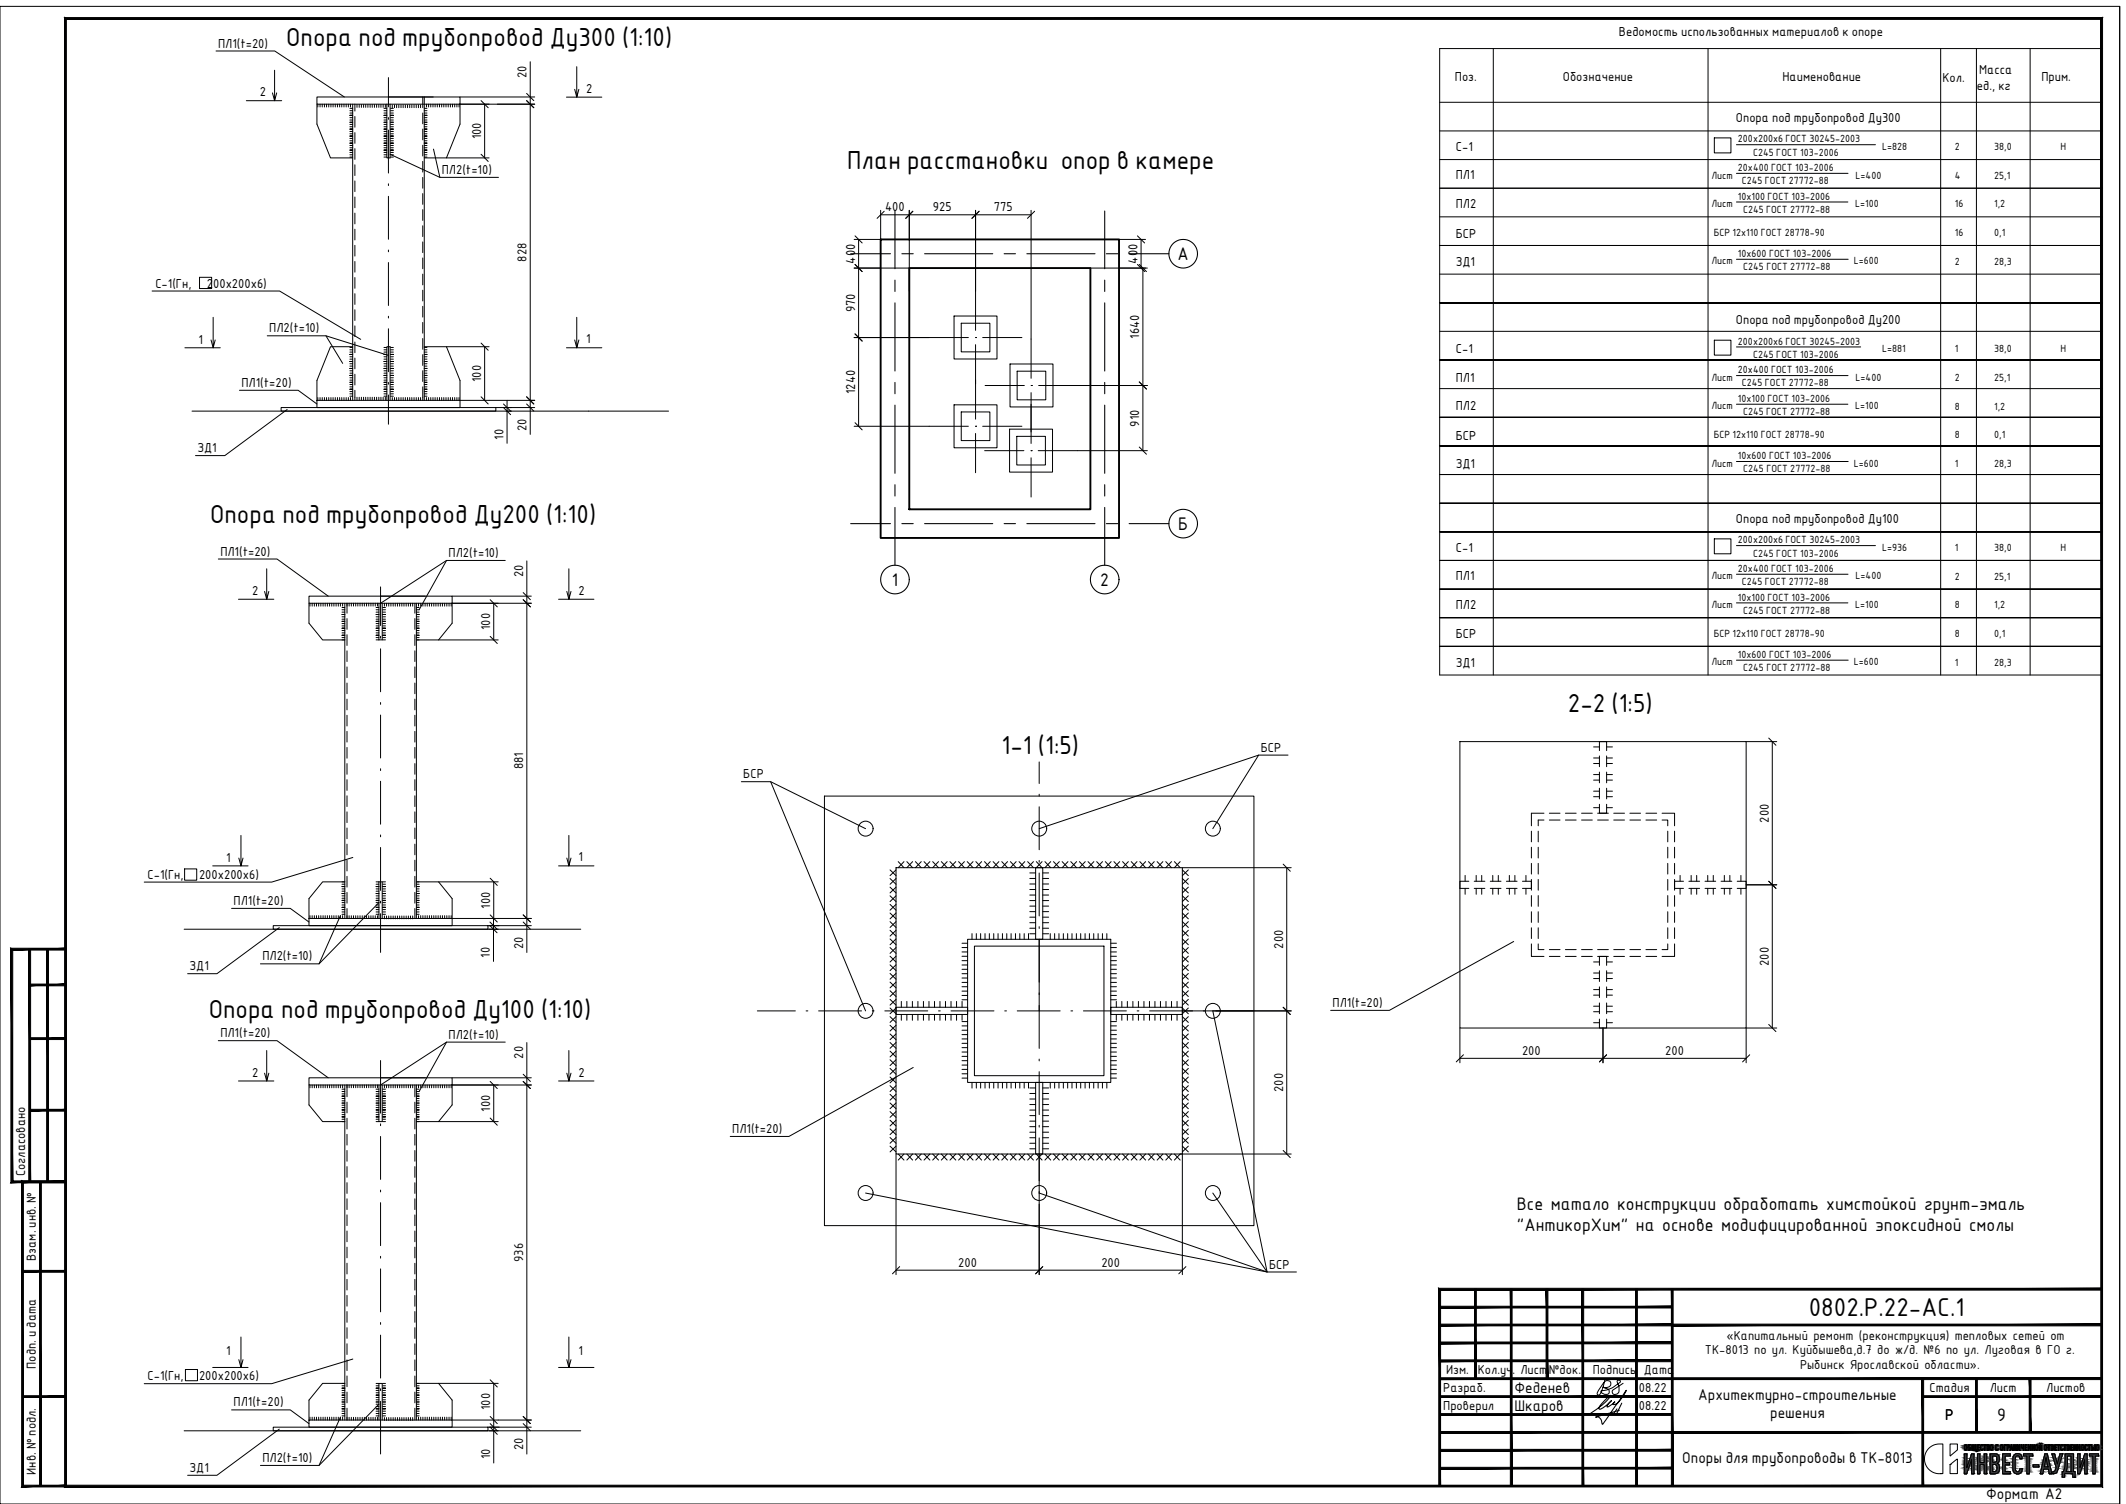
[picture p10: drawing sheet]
<svg xmlns="http://www.w3.org/2000/svg" width="594mm" height="420mm" viewBox="0 0 594 420" stroke-linecap="round" stroke-linejoin="round" font-family="sans-serif">
<defs><g id="words">
<text font-size="7.8" x="505.4" y="367.5">0802.Р.22-АС.1</text>
<g font-size="7">
<text x="80" y="12.8">Опора под трубопровод Ду300 (1:10)</text>
<text x="236.8" y="47.3">План расстановки опор в камере</text>
<text x="58.7" y="146">Опора под трубопровод Ду200 (1:10)</text>
<text x="438.1" y="198.9">2-2 (1:5)</text>
<text x="279.8" y="210.5">1-1 (1:5)</text>
<text x="58.3" y="284.5">Опора под трубопровод Ду100 (1:10)</text>
</g>
<g font-size="5.4">
<text x="423.9" y="338.1">Все матало конструкции обработать химстойкой грунт-эмаль</text>
<text x="423.9" y="344">&quot;АнтикорХим&quot; на основе модифицированной эпоксидной смолы</text>
<text x="558.1" y="396.9">9</text>
</g>
<g font-size="4.9">
<text x="329.1" y="72.6">А</text>
<text x="329.2" y="148">Б</text>
<text x="249.2" y="163.6">1</text>
<text x="307.5" y="163.6">2</text>
</g>
<g font-size="4.7">
<text x="423.2" y="389.2">Феденев</text>
<text x="423.2" y="394.2">Шкаров</text>
<text x="555" y="418.9">Формат А2</text>
</g>
<g font-size="4.2">
<text x="474.5" y="391.2">Архитектурно-строительные</text>
<text x="494.6" y="396.2">решения</text>
<text x="543.6" y="396.7">Р</text>
<text x="470.1" y="408.7">Опоры для трубопроводы в ТК-8013</text>
</g>
<g font-size="3.9">
<text x="147.2" y="21.8" transform="rotate(-90 147.2 21.8)">20</text>
<text x="134.4" y="39" transform="rotate(-90 134.4 39)">100</text>
<text x="147.2" y="73.1" transform="rotate(-90 147.2 73.1)">828</text>
<text x="134.4" y="106.7" transform="rotate(-90 134.4 106.7)">100</text>
<text x="140.7" y="122.9" transform="rotate(-90 140.7 122.9)">10</text>
<text x="147.2" y="120.4" transform="rotate(-90 147.2 120.4)">20</text>
<text x="146.2" y="161.2" transform="rotate(-90 146.2 161.2)">20</text>
<text x="137" y="176" transform="rotate(-90 137 176)">100</text>
<text x="146.2" y="214.9" transform="rotate(-90 146.2 214.9)">881</text>
<text x="494.2" y="229.8" transform="rotate(-90 494.2 229.8)">200</text>
<text x="137" y="253.9" transform="rotate(-90 137 253.9)">100</text>
<text x="136.9" y="267.6" transform="rotate(-90 136.9 267.6)">10</text>
<text x="146.2" y="265.1" transform="rotate(-90 146.2 265.1)">20</text>
<text x="358.6" y="265" transform="rotate(-90 358.6 265)">200</text>
<text x="494.2" y="269.8" transform="rotate(-90 494.2 269.8)">200</text>
<text x="146.2" y="295.8" transform="rotate(-90 146.2 295.8)">20</text>
<text x="425.3" y="294.7">200</text>
<text x="465.3" y="294.7">200</text>
<text x="358.6" y="305" transform="rotate(-90 358.6 305)">200</text>
<text x="137" y="310.6" transform="rotate(-90 137 310.6)">100</text>
<text x="146.2" y="352.5" transform="rotate(-90 146.2 352.5)">936</text>
<text x="267.8" y="353.8">200</text>
<text x="307.8" y="353.8">200</text>
<text x="482.5" y="374.2">«Капитальный ремонт (реконструкция) тепловых сетей от</text>
<text x="476.4" y="378.4">ТК-8013 по ул. Куйбышева,д.7 до ж/д. №6 по ул. Луговая в ГО г.</text>
<text x="503" y="382.5">Рыбинск Ярославской области».</text>
<text x="137" y="394" transform="rotate(-90 137 394)">100</text>
<text x="137" y="407.7" transform="rotate(-90 137 407.7)">10</text>
<text x="146.2" y="405.2" transform="rotate(-90 146.2 405.2)">20</text>
</g>
<g font-size="3.5">
<text x="452.4" y="10">Ведомость использованных материалов к опоре</text>
<text x="60.9" y="13.3">ПЛ1(t=20)</text>
<text x="406.5" y="22.6">Поз.</text>
<text x="436.7" y="22.6">Обозначение</text>
<text x="498.1" y="22.6">Наименование</text>
<text x="542.8" y="23">Кол.</text>
<text x="553.1" y="20.7">Масса</text>
<text x="570.4" y="22.5">Прим.</text>
<text x="72.6" y="26.9">2</text>
<text x="163.8" y="25.9">2</text>
<text x="552.4" y="25.2">ед., кг</text>
<text x="485.1" y="34.1">Опора под трубопровод Ду300</text>
<text x="406.8" y="42.1">С-1</text>
<text x="123.5" y="48.6">ПЛ2(t=10)</text>
<text x="406.8" y="50.1">ПЛ1</text>
<text x="247.3" y="59">400</text>
<text x="260.7" y="59">925</text>
<text x="277.7" y="59">775</text>
<text x="406.8" y="58.1">ПЛ2</text>
<text x="406.8" y="66.4">БСР</text>
<text x="238.9" y="73.6" transform="rotate(-90 238.9 73.6)">400</text>
<text x="317.8" y="73.6" transform="rotate(-90 317.8 73.6)">400</text>
<text x="406.8" y="74.4">ЗД1</text>
<text x="43.4" y="80.3">С-1(Гн,</text>
<text x="57.8" y="80.3">200х200х6)</text>
<text x="238.9" y="87.2" transform="rotate(-90 238.9 87.2)">970</text>
<text x="55.4" y="96">1</text>
<text x="75.2" y="92.8">ПЛ2(t=10)</text>
<text x="163.8" y="95.9">1</text>
<text x="318.3" y="94.7" transform="rotate(-90 318.3 94.7)">1640</text>
<text x="485.1" y="90.6">Опора под трубопровод Ду200</text>
<text x="406.8" y="98.6">С-1</text>
<text x="406.8" y="106.6">ПЛ1</text>
<text x="67.5" y="108.1">ПЛ1(t=20)</text>
<text x="238.9" y="110.1" transform="rotate(-90 238.9 110.1)">1240</text>
<text x="318.3" y="119.2" transform="rotate(-90 318.3 119.2)">910</text>
<text x="406.8" y="114.6">ПЛ2</text>
<text x="406.8" y="122.9">БСР</text>
<text x="55.2" y="126.3">ЗД1</text>
<text x="406.8" y="130.9">ЗД1</text>
<text x="485.1" y="146.1">Опора под трубопровод Ду100</text>
<text x="61.6" y="155.2">ПЛ1(t=20)</text>
<text x="125.3" y="155.6">ПЛ2(t=10)</text>
<text x="406.8" y="154.1">С-1</text>
<text x="70.4" y="166.2">2</text>
<text x="161.6" y="166.2">2</text>
<text x="406.8" y="162.1">ПЛ1</text>
<text x="406.8" y="170.1">ПЛ2</text>
<text x="406.8" y="178.4">БСР</text>
<text x="406.8" y="186.4">ЗД1</text>
<text x="352.3" y="210">БСР</text>
<text x="207.7" y="217.4">БСР</text>
<text x="41.2" y="245.5">С-1(Гн,</text>
<text x="55.6" y="245.5">200х200х6)</text>
<text x="63.2" y="240.7">1</text>
<text x="161.6" y="240.6">1</text>
<text x="65.3" y="252.8">ПЛ1(t=20)</text>
<text x="73.3" y="268.3">ПЛ2(t=10)</text>
<text x="53" y="271">ЗД1</text>
<text x="372.4" y="281.3">ПЛ1(t=20)</text>
<text x="61.6" y="289.8">ПЛ1(t=20)</text>
<text x="125.3" y="290.2">ПЛ2(t=10)</text>
<text x="70.4" y="300.8">2</text>
<text x="161.6" y="300.7">2</text>
<text x="204.6" y="316.5">ПЛ1(t=20)</text>
<text x="7" y="328.7" transform="rotate(-90 7 328.7)">Согласовано</text>
<text x="10.1" y="352.2" transform="rotate(-90 10.1 352.2)">Взам. инв. №</text>
<text x="354.6" y="354.4">БСР</text>
<text x="10.1" y="382.4" transform="rotate(-90 10.1 382.4)">Подп. и дата</text>
<text x="63.2" y="378.6">1</text>
<text x="161.6" y="378.5">1</text>
<text x="404.1" y="383.9">Изм.</text>
<text x="412.9" y="384">Кол.уч.</text>
<text x="424.8" y="383.9">Лист</text>
<text x="432.8" y="383.9">№док.</text>
<text x="445.1" y="383.9">Подпись</text>
<text x="459.3" y="383.9">Дата</text>
<text x="41.2" y="385.6">С-1(Гн,</text>
<text x="55.6" y="385.6">200х200х6)</text>
<text x="403.3" y="388.9">Разраб.</text>
<text x="458" y="388.9">08.22</text>
<text x="539.2" y="388.9">Стадия</text>
<text x="556" y="388.9">Лист</text>
<text x="571.8" y="388.9">Листов</text>
<text x="65.3" y="392.9">ПЛ1(t=20)</text>
<text x="403.3" y="393.9">Проверил</text>
<text x="458" y="393.9">08.22</text>
<text x="10.1" y="412" transform="rotate(-90 10.1 412)">Инв. № подл.</text>
<text x="53" y="411.2">ЗД1</text>
<text x="73.3" y="408.4">ПЛ2(t=10)</text>
</g>
<g font-size="2.8">
<text x="485.6" y="39.8">200х200х6 ГОСТ 30245-2003</text>
<text x="525.9" y="41.9">L=828</text>
<text x="546.2" y="41.9">2</text>
<text x="557.3" y="41.9">38,0</text>
<text x="575.8" y="41.9">Н</text>
<text x="485.6" y="47.8">20х400 ГОСТ 103-2006</text>
<text x="489.9" y="43.5">С245 ГОСТ 103-2006</text>
<text x="478.2" y="49.9">Лист</text>
<text x="486.7" y="51.5">С245 ГОСТ 27772-88</text>
<text x="518.5" y="49.9">L=400</text>
<text x="546.2" y="49.9">4</text>
<text x="557.3" y="49.9">25,1</text>
<text x="478.2" y="57.9">Лист</text>
<text x="485.6" y="55.8">10х100 ГОСТ 103-2006</text>
<text x="487.1" y="59.5">С245 ГОСТ 27772-88</text>
<text x="518.4" y="57.9">L=100</text>
<text x="546.2" y="57.9">16</text>
<text x="557.3" y="57.9">1,2</text>
<text x="478.9" y="65.9">БСР 12х110 ГОСТ 28778-90</text>
<text x="546.2" y="65.9">16</text>
<text x="557.3" y="65.9">0,1</text>
<text x="485.6" y="71.8">10х600 ГОСТ 103-2006</text>
<text x="478.2" y="73.9">Лист</text>
<text x="487.1" y="75.5">С245 ГОСТ 27772-88</text>
<text x="518" y="73.9">L=600</text>
<text x="546.2" y="73.9">2</text>
<text x="557.3" y="73.9">28,3</text>
<text x="485.6" y="96.3">200х200х6 ГОСТ 30245-2003</text>
<text x="489.9" y="100">С245 ГОСТ 103-2006</text>
<text x="525.9" y="98.4">L=881</text>
<text x="546.2" y="98.4">1</text>
<text x="557.3" y="98.4">38,0</text>
<text x="575.8" y="98.4">Н</text>
<text x="478.2" y="106.4">Лист</text>
<text x="485.6" y="104.3">20х400 ГОСТ 103-2006</text>
<text x="486.7" y="108">С245 ГОСТ 27772-88</text>
<text x="518.5" y="106.4">L=400</text>
<text x="546.2" y="106.4">2</text>
<text x="557.3" y="106.4">25,1</text>
<text x="485.6" y="112.3">10х100 ГОСТ 103-2006</text>
<text x="478.2" y="114.4">Лист</text>
<text x="487.1" y="116">С245 ГОСТ 27772-88</text>
<text x="518.4" y="114.4">L=100</text>
<text x="546.2" y="114.4">8</text>
<text x="557.3" y="114.4">1,2</text>
<text x="478.9" y="122.4">БСР 12х110 ГОСТ 28778-90</text>
<text x="546.2" y="122.4">8</text>
<text x="557.3" y="122.4">0,1</text>
<text x="478.2" y="130.4">Лист</text>
<text x="485.6" y="128.3">10х600 ГОСТ 103-2006</text>
<text x="487.1" y="132">С245 ГОСТ 27772-88</text>
<text x="518" y="130.4">L=600</text>
<text x="546.2" y="130.4">1</text>
<text x="557.3" y="130.4">28,3</text>
<text x="485.6" y="151.8">200х200х6 ГОСТ 30245-2003</text>
<text x="489.9" y="155.5">С245 ГОСТ 103-2006</text>
<text x="525.9" y="153.9">L=936</text>
<text x="546.2" y="153.9">1</text>
<text x="557.3" y="153.9">38,0</text>
<text x="575.8" y="153.9">Н</text>
<text x="478.2" y="161.9">Лист</text>
<text x="485.6" y="159.8">20х400 ГОСТ 103-2006</text>
<text x="518.5" y="161.9">L=400</text>
<text x="546.2" y="161.9">2</text>
<text x="557.3" y="161.9">25,1</text>
<text x="485.6" y="167.8">10х100 ГОСТ 103-2006</text>
<text x="486.7" y="163.5">С245 ГОСТ 27772-88</text>
<text x="478.2" y="169.9">Лист</text>
<text x="487.1" y="171.5">С245 ГОСТ 27772-88</text>
<text x="518.4" y="169.9">L=100</text>
<text x="546.2" y="169.9">8</text>
<text x="557.3" y="169.9">1,2</text>
<text x="478.9" y="177.9">БСР 12х110 ГОСТ 28778-90</text>
<text x="546.2" y="177.9">8</text>
<text x="557.3" y="177.9">0,1</text>
<text x="478.2" y="185.9">Лист</text>
<text x="485.6" y="183.8">10х600 ГОСТ 103-2006</text>
<text x="518" y="185.9">L=600</text>
<text x="546.2" y="185.9">1</text>
<text x="557.3" y="185.9">28,3</text>
<text x="487.1" y="187.5">С245 ГОСТ 27772-88</text>
</g>
</g></defs>
<!-- layer: 0 -->
<g fill="none" stroke="#000" stroke-width=".28">
<path d="M0 1.8h592.4v418.4h-592.4zM60.4 14.2h16.4l19.4 12.9M76.7 19.6v8.5l.6-2.1M148.2 17.3v104M161.2 18.6v8.5l.6-2.1M592.3 1.8v418.3M68.8 28.1h9.9M76.1 26l.6 2.1M88.6 27.1h39.9v2h-39.9zM88.6 29.1v5.6l3.8 9.4h6.2M88.8 29.1v.8M89.4 29.1v.8"/>
<path d="M90 29.1v.8M90.7 29.1v.8M91.2 29.1v.8M91.9 29.1v.8M92.5 29.1v.8M93.1 29.1v.8M93.7 29.1v.8M94.3 29.1v.8M94.9 29.1v.8M95.5 29.1v.8M96.1 29.1v.8M96.7 29.1v.8"/>
<path d="M97.3 29.1v.8M97.8 32.2h.8h-.8M97.8 36.1h.8h-.8M97.8 38h.8h-.8M97.8 40h.8h-.8M97.8 30.3h.8M97.8 30.9h.8M97.8 31.6h.8M97.8 32.9h.8M97.8 33.5h.8M97.8 34.2h.8M97.8 34.1h.8"/>
<path d="M97.8 34.8h.8M97.8 35.4h.8M97.8 36.7h.8M97.8 37.4h.8M97.8 38.7h.8M97.8 39.3h.8M97.9 29.1v.8M98.6 29.1v82.7M99.2 29.1v1.9M99.2 32.5v3M99.2 37v3M99.8 29.2v.8"/>
<path d="M100.4 29.2v.8M101 29.2v.8M101.6 29.2v.8M102.2 29.2v.8M102.8 29.2v.8M103.4 29.2v.8M104 29.2v.8M104.6 29.2v.8M105.2 29.2v.8M105.9 29.2v.8M106.4 29.2v.8M107.1 29.2v.8"/>
<path d="M107.3 30.3h.8M107.3 30.9h.8M107.3 31.6h.8M107.3 32.9h.8M107.3 33.5h.8M107.3 34.2h.8M107.3 34.1h.8M107.3 34.8h.8M107.3 35.4h.8M107.3 36.7h.8M107.3 37.4h.8M107.3 38.7h.8"/>
<path d="M107.3 39.3h.8M107.7 29.2v.8M108.1 32.2h-.8h.8M108.1 36.1h-.8h.8M108.1 38h-.8h.8M108.1 40h-.8h.8M108.1 29.1v15h.9v-15M108.5 21.7v8.1M108.5 32.9v.4M108.5 36.3v12M108.5 27.1h12.6M109.1 30.3h.8"/>
<path d="M109.1 30.9h.8M109.1 31.6h.8M109.1 32.9h.8M109.1 33.5h.8M109.1 34.2h.8M109.1 34.1h.8M109.1 34.8h.8M109.1 35.4h.8M109.1 36.7h.8M109.1 37.4h.8M109.1 38.7h.8M109.1 39.3h.8"/>
<path d="M109.6 29.3v.8M109.9 32.2h-.8h.8M109.9 36.1h-.8h.8M109.9 38h-.8h.8M109.9 40h-.8h.8M110.2 29.3v.8M110.8 29.3v.8M111.4 29.3v.8M112.1 29.3v.8M112.6 29.3v.8M113.3 29.3v.8M113.9 29.3v.8"/>
<path d="M114.5 29.3v.8M115.1 29.3v.8M115.7 29.3v.8M116.3 29.3v.8M116.9 29.3v.8M117.5 29.3v.8M118.1 27.1v3M118.1 31.6v3M118.1 36.1v3M118.6 27.1v84.7M118.6 30.3h.7M118.6 30.9h.7"/>
<path d="M118.6 31.6h.7M118.6 32.9h.7M118.6 33.5h.7M118.6 34.2h.7M118.6 34.1h.7M118.6 34.8h.7M118.6 35.4h.7M118.6 36.7h.7M118.6 37.4h.7M118.6 38.7h.7M118.6 39.3h.7M119.2 29.1v.8"/>
<path d="M119.3 32.2h-.7h.7M119.3 36.1h-.7h.7M119.3 38h-.7h.7M119.3 40h-.7h.7M119.8 29.1v.8M120.4 29.1v.8M121 29.1v.8M121.6 29.1v.8M122.2 29.1v.8M122.8 29.1v.8M123.4 29.1v.8M124 29.1v.8"/>
<path d="M124.6 29.1v.8M125.2 29.1v.8M125.9 29.1v.8M126.4 29.1v.8M127.1 29.1v.8M127.7 29.1v.8M128.3 29.1v.8M128.5 29.1v5.6l-3.7 9.4h-6.2M128.5 27.1h20.9M128.5 29.1h20.9M134.4 28.1l2 2M135.4 29.1v15"/>
<path d="M147.2 28.1l2 2M147.2 26.1l2 2M158.3 27.1h9.9M160.6 25l.6 2.1M479 38.5h4.7v4.2h-4.7zM97.8 41.9h.8h-.8M97.8 40.6h.8M97.8 41.3h.8M97.8 42.6h.8M97.8 43.2h.8M97.8 43.9h.8M99.2 41.5v3"/>
<path d="M99.2 46v3M99.2 50.5v3M99.2 55v3M99.2 59.5v3M107.3 40.6h.8M107.3 41.3h.8M107.3 42.6h.8M107.3 43.2h.8M107.3 43.9h.8M108.1 41.9h-.8h.8M108.5 51.4v.4M108.5 54.8v12"/>
<path d="M109 43.1l13.9 6.5M109.1 40.6h.8M109.1 41.3h.8M109.1 42.6h.8M109.1 43.2h.8M109.1 43.9h.8M109.9 41.9h-.8h.8M118.1 40.6v3M118.1 45.1v3M118.1 49.6v3M118.1 54.1v3M118.1 58.6v3"/>
<path d="M118.6 40.6h.7M118.6 41.3h.7M118.6 42.6h.7M118.6 43.2h.7M118.6 43.9h.7M119.3 41.9h-.7h.7M121.1 41.7l1.8 7.9h16.4M124.8 44.1h11.9M134.4 43.1l2 2M246.1 58.8v8.4M247.1 59l-2 2M254.1 58.8v22.5"/>
<path d="M255.1 59l-2 2M272.6 58.8v33.5M273.6 59l-2 2M288.1 58.8v46.9M289.1 59l-2 2M485.2 40.4h38.9M485.2 48.4h31.2M485.2 56.4h31.2M55.8 77.5h3.3v3.1h-3.3zM99.2 64v3M99.2 68.5v3M99.2 73v3"/>
<path d="M99.2 77.5v3M108.5 69.9v.4M108.5 73.3v12M118.1 63.1v3M118.1 67.6v3M118.1 72.1v3M118.1 76.6v3M238.7 66.9h7.4M238.7 74.9h15.4M238.9 65.9l2 2M238.9 73.9l2 2M239.9 66.9v52.2"/>
<path d="M246.1 60h42M304.7 74.9h15.9M312.7 66.9h7.4M317.8 65.9l2 2M317.8 73.9l2 2M318.3 73.9l2.1 2M318.9 66.9v8M319.4 74.9v51M485.2 72.4h31.2M42.5 81.3h35.6l22.7 13.5M51.7 97.2h9.9M59 95l.6 2.2"/>
<path d="M59.6 88.6v8.6l.5-2.2M74.7 93.8h16.4l17.4 5.5M91.1 93.8l4.7 7.7M97.8 99h.8h-.8M97.8 99.7h.8M97.8 98.4h.8M97.8 97.7h.8M97.8 97.1h.8M98.6 96.9h-6.2l-3.8 9.4v5.5M99.2 82v3M99.2 86.5v3M99.2 91v3"/>
<path d="M99.2 95.5v3M107.3 99.7h.8M107.3 98.4h.8M107.3 97.7h.8M107.3 97.1h.8M108.1 99h-.8h.8M108.5 88.3v.5M108.5 91.8v12M109.1 99.7h.8M109.1 98.4h.8M109.1 97.7h.8M109.1 97.1h.8"/>
<path d="M109.9 99h-.8h.8M118.1 81.1v3M118.1 85.6v3M118.1 90.1v3M118.1 94.6v3M118.1 99.1v3M118.6 96.9h6.2l3.7 9.4v5.5h20.9M118.6 99.7h.7M118.6 98.4h.7M118.6 97.7h.7M118.6 97.1h.7M119.3 99h-.7h.7"/>
<path d="M124.8 96.9h11.9M134.4 95.8l2 2.1M135.4 96.9v14.9M158.3 97.2h9.9M160.6 95l.6 2.2M161.2 88.6v8.6l.6-2.2M238.7 94.3h31.9M238.9 93.3l2 2M266.6 88.3h12v12h-12zM268.6 90.3h8v8h-8zM272.6 94.3h.1M272.6 96.3v20.8"/>
<path d="M274.6 94.3h11M479 95h4.7v4.2h-4.7zM485.2 96.9h34.7M53.7 114.9h133.1M66.9 109h16.4l5.3 3.9M78.5 113.9h60.1v1h-60.1zM80.2 114.4l-17.4 12.9h-8.2M88.6 111.8h39.9v2.1h-39.9zM88.8 111.1v.7M89.4 111.1v.7M90 111.1v.7M90.7 111.1v.7"/>
<path d="M91.2 111.1v.7M91.9 111.1v.7M92.5 111.1v.7M93.1 111.1v.7M93.7 111.1v.7M94.3 111.1v.7M94.9 111.1v.7M95.5 111.1v.7M96.1 111.1v.7M96.7 111.1v.7M97.3 111.1v.7M97.8 108.7h.8h-.8"/>
<path d="M97.8 104.9h.8h-.8M97.8 102.9h.8h-.8M97.8 101h.8h-.8M97.8 110.7h.8M97.8 110h.8M97.8 109.4h.8M97.8 108.1h.8M97.8 107.4h.8M97.8 106.8h.8M97.8 106.2h.8M97.8 105.5h.8M97.8 104.2h.8"/>
<path d="M97.8 103.6h.8M97.8 102.3h.8M97.8 101.6h.8M97.8 100.3h.8M97.9 111.1v.7M99.2 100v3M99.2 104.5v3M99.2 109v2.8M99.8 111v.8M100.4 111v.8M101 111v.8M101.6 111v.8"/>
<path d="M102.2 111v.8M102.8 111v.8M103.4 111v.8M104 111v.8M104.6 111v.8M105.2 111v.8M105.9 111v.8M106.4 111v.8M107.1 111v.8M107.3 110.7h.8M107.3 110h.8M107.3 109.4h.8"/>
<path d="M107.3 108.1h.8M107.3 107.4h.8M107.3 106.8h.8M107.3 106.2h.8M107.3 105.5h.8M107.3 104.2h.8M107.3 103.6h.8M107.3 102.3h.8M107.3 101.6h.8M107.3 100.3h.8M107.7 111v.8M108.1 108.7h-.8h.8"/>
<path d="M108.1 104.9h-.8h.8M108.1 102.9h-.8h.8M108.1 101h-.8h.8M108.1 111.8v-14.9h.9v14.9M108.5 106.8v.5M108.5 110.3v8.2M109.1 110.7h.8M109.1 110h.8M109.1 109.4h.8M109.1 108.1h.8M109.1 107.4h.8M109.1 106.8h.8"/>
<path d="M109.1 106.2h.8M109.1 105.5h.8M109.1 104.2h.8M109.1 103.6h.8M109.1 102.3h.8M109.1 101.6h.8M109.1 100.3h.8M109.6 111.1v.7M109.9 108.7h-.8h.8M109.9 104.9h-.8h.8M109.9 102.9h-.8h.8M109.9 101h-.8h.8"/>
<path d="M110.2 111.1v.7M110.8 111.1v.7M111.4 111.1v.7M112.1 111.1v.7M112.6 111.1v.7M113.3 111.1v.7M113.9 111.1v.7M114.5 111.1v.7M115.1 111.1v.7M115.7 111.1v.7M116.3 111.1v.7M116.9 111.1v.7"/>
<path d="M117.5 111.1v.7M118.1 103.6v3M118.1 108.1v3.7M118.6 110.7h.7M118.6 110h.7M118.6 109.4h.7M118.6 108.1h.7M118.6 107.4h.7M118.6 106.8h.7M118.6 106.2h.7M118.6 105.5h.7M118.6 104.2h.7"/>
<path d="M118.6 103.6h.7M118.6 102.3h.7M118.6 101.6h.7M118.6 100.3h.7M119.2 111.1v.7M119.3 108.7h-.7h.7M119.3 104.9h-.7h.7M119.3 102.9h-.7h.7M119.3 101h-.7h.7M119.8 111.1v.7M120.4 111.1v.7M121 111.1v.7"/>
<path d="M121.6 111.1v.7M122.2 111.1v.7M122.8 111.1v.7M123.4 111.1v.7M124 111.1v.7M124.6 111.1v.7M125.2 111.1v.7M125.9 111.1v.7M126.4 111.1v.7M127.1 111.1v.7M127.7 111.1v.7M128.3 111.1v.7"/>
<path d="M134.4 110.8l2 2.1M138.6 113.9h10.8M140.7 112.9l2 2M140.7 113.9l2 1.9M141.7 111.8v12M147.2 110.8l2 2.1M147.2 112.9l2 2M238.7 119.1h31.9M238.9 118.1l2 2M266.6 113.1h12v12h-12zM268.6 115.1h8v8h-8zM272.6 119.1h.1"/>
<path d="M274.6 119.1h11M275.3 107.7h10.9M282.1 119.9h12v12h-12zM282.2 101.7h12v12h-12zM284.2 103.7h8v8h-8zM288.1 107.7h.1M288.1 109.7v14.2M288.2 107.7h.1M290.2 107.7h30.4M318.3 106.7l2.1 2M485.2 104.9h31.2M485.2 112.9h31.2"/>
<path d="M272.6 121.1v11M275.1 125.9h11M284.1 121.9h8v8h-8zM288.1 125.9h.1M288.1 127.9v11M290.1 125.9h30.5M318.3 124.9l2.1 2M485.2 128.9h31.2M61 156.2h16.4l14.3 10.3M74.5 158.9v8.5l.6-2.2M124.8 156.6l-18.5 11.9M141.2 156.6h-16.4l-7.7 13.7h-.7"/>
<path d="M147.2 156.7v109.4M159 158.9v8.5l.6-2.2M479 150.5h4.7v4.2h-4.7zM485.2 152.4h38.9M66.6 167.4h9.9M73.9 165.2l.6 2.2M86.3 166.5h40v2h-40zM86.3 168.5v5.6l3.8 4.7h6.3h-.8M86.6 168.5v.8M87.2 168.5v.8M87.8 168.5v.8M88.4 168.5v.8"/>
<path d="M89 168.5v.8M89.7 168.5v.8M90.3 168.5v.8M90.9 168.5v.8M91.5 168.5v.8M92.1 168.5v.8M92.7 168.5v.8M93.3 168.5v.8M93.9 168.5v.8M94.5 168.5v.8M95.1 168.5v.8M95.6 171.7h.8h-.8"/>
<path d="M95.6 175.5h.8h-.8M95.6 177.5h.8h-.8M95.6 169.7h.8M95.6 170.3h.8M95.6 171h.8M95.6 172.3h.8M95.6 173h.8M95.6 173.6h.8M95.6 173.5h.8M95.6 174.2h.8M95.6 174.9h.8M95.6 176.1h.8"/>
<path d="M95.6 176.8h.8M95.6 178.1h.8M95.7 168.5v.8M96.4 168.5v88.1M97 168.5v2.8M97 172.8v3M97 177.3v3M97.6 168.5v.8M98.2 168.5v.8M98.8 168.5v.8M99.4 168.5v.8M100 168.5v.8"/>
<path d="M100.6 168.5v.8M101.2 168.5v.8M101.8 168.5v.8M102.4 168.5v.8M103 168.5v.8M103.7 168.5v.8M104.2 168.5v.8M104.9 168.5v.8M105.1 169.7h.8M105.1 170.3h.8M105.1 171h.8M105.1 172.3h.8"/>
<path d="M105.1 173h.8M105.1 173.6h.8M105.1 173.5h.8M105.1 174.2h.8M105.1 174.9h.8M105.1 176.1h.8M105.1 176.8h.8M105.1 178.1h.8M105.5 168.5v.8M105.9 171.7h-.8h.8M105.9 175.5h-.8h.8M105.9 177.5h-.8h.8"/>
<path d="M105.9 168.5v10.3M106.3 164v10.8M106.3 177.8v.5M106.3 166.5h12.6M106.8 168.5v10.3h-1.7M106.9 178.8h.8M106.9 169.7h.8M106.9 170.3h.8M106.9 171h.8M106.9 172.3h.8M106.9 173h.8M106.9 173.6h.8"/>
<path d="M106.9 173.5h.8M106.9 174.2h.8M106.9 174.9h.8M106.9 176.1h.8M106.9 176.8h.8M106.9 178.1h.8M107.4 168.5v.8M107.7 171.7h-.8h.8M107.7 175.5h-.8h.8M107.7 177.5h-.8h.8M108 168.5v.8M108.6 168.5v.8"/>
<path d="M109.2 168.5v.8M109.9 168.5v.8M110.4 168.5v.8M111.1 168.5v.8M111.7 168.5v.8M112.3 168.5v.8M112.9 168.5v.8M113.5 168.5v.8M114.1 168.5v.8M114.7 168.5v.8M115.3 168.5v.8M115.9 168.5v2.8"/>
<path d="M115.9 172.8v3M115.9 177.3v3M116.4 168.5v88.1M116.4 169.7h.7M116.4 171h.7M116.4 172.3h.7M116.4 173h.7M116.4 173.6h.7M116.4 173.5h.7M116.4 174.2h.7M116.4 174.9h.7M116.4 176.1h.7"/>
<path d="M116.4 176.8h.7M116.4 178.1h.7M116.9 168.5v.8M117.1 171.7h-.7h.7M117.1 175.5h-.7h.7M117.1 177.5h-.7h.7M117.6 168.5v.8M118.2 168.5v.8M118.8 168.5v.8M119.4 168.5v.8M120 168.5v.8M120.6 168.5v.8"/>
<path d="M121.2 168.5v.8M121.8 168.5v.8M122.4 168.5v.8M122.6 178.8h16.6M123 168.5v.8M123.6 168.5v.8M124.2 168.5v.8M124.9 168.5v.8M125.5 168.5v.8M126.1 168.5v.8M126.3 168.5v5.6l-3.7 4.7h-6.2h.7M126.3 166.5h22.2"/>
<path d="M126.3 168.5h22.2M137 167.5l2 2M137 177.8l2 2M138 168.5v10.3M146.2 167.5l2 2M146.2 165.5l2 2M156.1 167.4h9.9M158.4 165.2l.6 2.2M485.2 160.4h31.2M485.2 168.4h31.2M97 181.8v3M97 186.3v3"/>
<path d="M97 190.8v3M97 195.3v3M97 199.8v3M106.3 181.3v12M106.3 196.3v.5M106.3 199.7v12.1M115.9 181.8v3M115.9 186.3v3M115.9 190.8v3M115.9 195.3v3M115.9 199.8v3M485.2 184.4h31.2"/>
<path d="M97 204.3v3M97 208.8v3M97 213.3v3M97 217.8v3M106.3 214.8v.5M106.3 218.2v12.1M115.9 204.3v3M115.9 208.8v3M115.9 213.3v3M115.9 217.8v3M207.2 218.4h8.1l26.6 64M215.3 218.4l26.6 13.1"/>
<path d="M290.4 212.9v6M351.7 210.9l-12.8 20.6M359.9 210.9h-8.2l-61.3 20.6M407.9 207.2h80v80h-80zM445.3 217.9h1.6M445.3 216.4h1.6M445.3 213.3h1.6M445.3 211.8h1.6M445.3 208.7h1.6M446.9 209.7v-2.5h2v2.5M446.9 211.2v3M446.9 215.7v3"/>
<path d="M448.9 211.2v3M448.9 215.7v3M448.9 217.9h1.7M448.9 216.4h1.7M448.9 213.3h1.7M448.9 211.8h1.7M448.9 208.7h1.7M487.9 207.2h8.6M494.2 206.2l2.1 2M495.2 207.2v80M66.7 239.7l.6 2.2M67.3 233.4v8.5l.6-2.2"/>
<path d="M97 222.3v3M97 226.8v3M97 231.3v3M97 235.8v3M98.6 239.5l-22.7 6.9h-35.6M106.3 233.3v.5M106.3 236.7v12.1M115.9 222.3v3M115.9 226.8v3M115.9 231.3v3M115.9 235.8v3M158.4 239.7l.6 2.2"/>
<path d="M159 233.4v8.5l.6-2.2M230.4 222.4h120v120h-120zM290.4 221.9v.5M290.4 225.4v12M427.9 232.2v3M427.9 236.7v3M429.8 232.2v3M429.8 236.7v3M431.4 227.2h-3.5v3.5M431.4 229.1h-1.6v1.6M432.9 227.2h3M432.9 229.1h3"/>
<path d="M437.4 227.2h3M437.4 229.1h3M441.9 227.2h3M441.9 229.1h3M445.3 225.6h1.6M445.3 222.6h1.6M445.3 221h1.6M446.4 227.2h3M446.4 229.1h3M446.9 224.7v2.5h2v-2.5M446.9 220.2v3M448.9 220.2v3"/>
<path d="M448.9 225.6h1.7M448.9 222.6h1.7M448.9 221h1.7M450.9 227.2h3M450.9 229.1h3M455.4 227.2h3M455.4 229.1h3M459.9 227.2h3M459.9 229.1h3M464.4 227.2h3.5v3.5M464.4 229.1h1.6v1.6M466 232.2v3"/>
<path d="M466 236.7v3M467.9 232.2v3M467.9 236.7v3M51.5 259.6h110.8M51.6 242.7h3.4v3.2h-3.4zM59.4 241.9h9.9M64.7 253.8h16.4l5.2 3.8M76.3 258.6h60.1v1h-60.1zM78 259.1l-17.4 12.9h-8.2M86.3 256.6h40v2h-40zM86.6 255.8v.8M87.2 255.8v.8"/>
<path d="M87.8 255.8v.8M88.4 255.8v.8M89 255.8v.8M89.7 255.8v.8M90.3 255.8v.8M90.9 255.8v.8M91.5 255.8v.8M92.1 255.8v.8M92.7 255.8v.8M93.3 255.8v.8M93.9 255.8v.8M94.5 255.8v.8"/>
<path d="M95.1 256.6v-.8l-5.9 13.5M95.6 246.4h.8h-6.3l-3.8 4.6v5.6M95.6 253.5h.8h-.8M95.6 249.6h.8h-.8M95.6 247.7h.8h-.8M95.6 255.4h.8M95.6 254.8h.8M95.6 254.1h.8M95.6 252.8h.8M95.6 252.2h.8M95.6 251.5h.8M95.6 251.6h.8"/>
<path d="M95.6 250.9h.8M95.6 250.3h.8M95.6 249h.8M95.6 248.3h.8M95.6 247h.8M95.7 255.8v.8M97 240.3v3M97 244.8v3M97 249.3v3M97 253.8v2.8M97.6 255.8v.8M98.2 255.8v.8"/>
<path d="M98.8 255.8v.8M99.4 255.8v.8M100 255.8v.8M100.6 255.8v.8M101.2 255.8v.8M101.8 255.8v.8M102.4 255.8v.8M103 255.8v.8M103.7 255.8v.8M104.2 255.8v.8M104.9 255.8v.8M105.1 252.2h.8l-16.7 17.1h-16.4"/>
<path d="M105.1 255.4h.8M105.1 254.8h.8M105.1 254.1h.8M105.1 252.8h.8M105.1 251.5h.8M105.1 251.6h.8M105.1 250.9h.8M105.1 250.3h.8M105.1 249h.8M105.1 248.3h.8M105.1 247h.8M105.1 246.4h1.7v10.2"/>
<path d="M105.5 255.8v.8M105.9 253.5h-.8h.8M105.9 249.6h-.8h.8M105.9 247.7h-.8h.8M105.9 246.4v10.2M106.3 251.8v.5M106.3 255.2v10.9M106.9 255.4h.8M106.9 254.8h.8M106.9 254.1h.8M106.9 252.8h.8M106.9 252.2h.8"/>
<path d="M106.9 251.5h.8M106.9 251.6h.8M106.9 250.9h.8M106.9 250.3h.8M106.9 249h.8M106.9 248.3h.8M106.9 247h.8M106.9 246.4h.8M107.4 255.9v.8M107.7 253.5h-.8h.8M107.7 249.6h-.8h.8M107.7 247.7h-.8h.8"/>
<path d="M108 255.9v.8M108.6 255.9v.8M109.2 255.9v.8M109.9 255.9v.8M110.4 255.9v.8M111.1 255.9v.8M111.7 255.9v.8M112.3 255.9v.8M112.9 255.9v.8M113.5 255.9v.8M114.1 255.9v.8M114.7 255.9v.8"/>
<path d="M115.3 255.9v.8M115.9 240.3v3M115.9 244.8v3M115.9 249.3v3M115.9 253.8v2.8M116.4 255.4h.7M116.4 254.8h.7M116.4 254.1h.7M116.4 252.8h.7M116.4 252.2h.7M116.4 251.5h.7M116.4 251.6h.7"/>
<path d="M116.4 250.9h.7M116.4 250.3h.7M116.4 249h.7M116.4 248.3h.7M116.4 247h.7M116.9 255.8v.8M117.1 246.4h-.7h6.2l3.7 4.6v5.6h22.2M117.1 253.5h-.7h.7M117.1 249.6h-.7h.7M117.1 247.7h-.7h.7M117.6 255.8v.8M118.2 255.8v.8"/>
<path d="M118.8 255.8v.8M119.4 255.8v.8M120 255.8v.8M120.6 255.8v.8M121.2 255.8v.8M121.8 255.8v.8M122.4 255.8v.8M122.6 246.4h16.6M123 255.8v.8M123.6 255.8v.8M124.2 255.8v.8M124.9 255.8v.8"/>
<path d="M125.5 255.8v.8M126.1 255.8v.8M136.4 258.6h12.1M136.9 257.6l2 2M136.9 258.6l2 2M137 255.6l2 2M137 245.3l2 2.1M137.9 256.6v12M138 246.4v10.2M146.2 255.6l2 2M146.2 257.6l2 2M156.1 241.9h9.9"/>
<path d="M248.7 259.9l1.7 1.6M248.7 257.5l1.7 1.6M248.7 255.1l1.7 1.6M248.7 252.6l1.7 1.7M248.7 250.3l1.7 1.6M248.7 247.8l1.7 1.6M248.7 245.4l1.7 1.6M248.7 243l1.7 1.6M250.4 242.4h80v80h-80zM250.4 259.9l-1.7 1.6M250.4 257.5l-1.7 1.6M250.4 255.1l-1.7 1.6"/>
<path d="M250.4 252.6l-1.7 1.7M250.4 250.3l-1.7 1.6M250.4 247.8l-1.7 1.6M250.4 245.4l-1.7 1.6M250.4 243l-1.7 1.6M251 240.7l1.6 1.7M252.6 240.7l-1.6 1.7M253.4 240.7l1.6 1.7M255 240.7l-1.6 1.7M255.8 240.7l1.6 1.7M257.4 240.7l-1.6 1.7M258.2 240.7l1.6 1.7"/>
<path d="M259.8 240.7l-1.6 1.7M260.6 240.7l1.7 1.7M262.3 240.7l-1.7 1.7M263 240.7l1.7 1.7M264.7 240.7l-1.7 1.7M265.5 240.7l1.6 1.7M267.1 240.7l-1.6 1.7M267.9 240.7l1.6 1.7M269.5 240.7l-1.6 1.7M270.3 240.7l1.6 1.7M271.9 240.7l-1.6 1.7M272.7 240.7l1.6 1.7"/>
<path d="M274.3 240.7l-1.6 1.7M275.1 240.7l1.6 1.7M276.7 240.7l-1.6 1.7M277.5 240.7l1.6 1.7M279.1 240.7l-1.6 1.7M279.9 240.7l1.6 1.7M281.5 240.7l-1.6 1.7M282.3 240.7l1.7 1.7M284 240.7l-1.7 1.7M284.8 240.7l1.6 1.7M286.4 240.7l-1.6 1.7M287.2 240.7l1.6 1.7"/>
<path d="M287.8 251.6h1.6M287.8 259.3h1.6M287.8 257.8h1.6M287.8 256.2h1.6M287.8 254.7h1.6M287.8 253.1h1.6M287.8 250h1.6M287.8 248.5h1.6M287.8 247h1.6M287.8 245.4h1.6M287.8 243.9h1.6M288.8 240.7l-1.6 1.7"/>
<path d="M289.4 242.4h2v20h-2zM289.6 240.7l1.6 1.7M290.4 240.4v.5M290.4 243.9v12M290.4 258.9v.5M291.2 240.7l-1.6 1.7M291.4 251.6h1.6M291.4 259.3h1.6M291.4 257.8h1.6M291.4 256.2h1.6M291.4 254.7h1.6M291.4 253.1h1.6"/>
<path d="M291.4 250h1.6M291.4 248.5h1.6M291.4 247h1.6M291.4 245.4h1.6M291.4 243.9h1.6M292 240.7l1.6 1.7M293.6 240.7l-1.6 1.7M294.4 240.7l1.6 1.7M296 240.7l-1.6 1.7M296.8 240.7l1.6 1.7M298.4 240.7l-1.6 1.7M299.2 240.7l1.6 1.7"/>
<path d="M300.8 240.7l-1.6 1.7M301.6 240.7l1.7 1.7M303.3 240.7l-1.7 1.7M304 240.7l1.7 1.7M305.7 240.7l-1.7 1.7M306.5 240.7l1.6 1.7M308.1 240.7l-1.6 1.7M308.9 240.7l1.6 1.7M310.5 240.7l-1.6 1.7M311.3 240.7l1.6 1.7M312.9 240.7l-1.6 1.7M313.7 240.7l1.6 1.7"/>
<path d="M315.3 240.7l-1.6 1.7M316.1 240.7l1.6 1.7M317.7 240.7l-1.6 1.7M318.5 240.7l1.6 1.7M320.1 240.7l-1.6 1.7M320.9 240.7l1.6 1.7M322.5 240.7l-1.6 1.7M323.3 240.7l1.7 1.7M325 240.7l-1.7 1.7M325.8 240.7l1.6 1.7M327.4 240.7l-1.6 1.7M328.2 240.7l1.6 1.7"/>
<path d="M329.8 240.7l-1.6 1.7M330.4 259.9l1.7 1.6M330.4 257.5l1.7 1.6M330.4 255.1l1.7 1.6M330.4 252.6l1.7 1.7M330.4 250.3l1.7 1.6M330.4 247.8l1.7 1.6M330.4 245.4l1.7 1.6M330.4 243l1.7 1.6M330.4 242.4h30.4M332.1 259.9l-1.7 1.6M332.1 257.5l-1.7 1.6"/>
<path d="M332.1 255.1l-1.7 1.6M332.1 252.6l-1.7 1.7M332.1 250.3l-1.7 1.6M332.1 247.8l-1.7 1.6M332.1 245.4l-1.7 1.6M332.1 243l-1.7 1.6M358.6 241.4l2 2M359.6 242.4v80M409.4 244.6v1.6M409.4 248.2v1.6M410.4 246.2h-2.5v2h2.5M411.9 248.2h3"/>
<path d="M411.9 246.2h3M412.5 244.6v1.6M412.5 248.2v1.6M414 244.6v1.6M414 248.2v1.6M416.4 248.2h3M416.4 246.2h3M417.1 244.6v1.6M417.1 248.2v1.6M418.7 244.6v1.6M418.7 248.2v1.6M420.9 248.2h3"/>
<path d="M420.9 246.2h3M421.8 244.6v1.6M421.8 248.2v1.6M423.3 244.6v1.6M423.3 248.2v1.6M425.4 246.2h2.5v2h-2.5M426.4 244.6v1.6M426.4 248.2v1.6M427.9 241.2v3M427.9 245.7v3M427.9 250.2v3M427.9 254.7v3"/>
<path d="M427.9 259.2v3M429.8 241.2v3M429.8 245.7v3M429.8 250.2v3M429.8 254.7v3M429.8 259.2v3M466 241.2v3M466 245.7v3M466 250.2v3M466 254.7v3M466 259.2v3M467.9 241.2v3"/>
<path d="M467.9 245.7v3M467.9 250.2v3M467.9 254.7v3M467.9 259.2v3M469.5 244.6v1.6M469.5 248.2v1.6M470.4 246.2h-2.5v2h2.5M471.9 248.2h3M471.9 246.2h3M472.6 244.6v1.6M472.6 248.2v1.6M474.1 244.6v1.6"/>
<path d="M474.1 248.2v1.6M476.4 248.2h3M476.4 246.2h3M477.2 244.6v1.6M477.2 248.2v1.6M478.7 244.6v1.6M478.7 248.2v1.6M480.9 248.2h3M480.9 246.2h3M481.8 244.6v1.6M481.8 248.2v1.6M483.4 244.6v1.6"/>
<path d="M483.4 248.2v1.6M485.4 246.2h2.5v2h-2.5M486.5 244.6v1.6M486.5 248.2v1.6M487.9 247.2h8.6M494.2 246.2l2.1 2M248.7 279.2l1.7 1.6M248.7 276.8l1.7 1.6M248.7 274.4l1.7 1.6M248.7 271.9l1.7 1.7M248.7 269.5l1.7 1.6M248.7 267.1l1.7 1.7"/>
<path d="M248.7 264.7l1.7 1.6M248.7 262.3l1.7 1.6M250.4 279.2l-1.7 1.6M250.4 276.8l-1.7 1.6M250.4 274.4l-1.7 1.6M250.4 271.9l-1.7 1.7M250.4 269.5l-1.7 1.6M250.4 267.1l-1.7 1.7M250.4 264.7l-1.7 1.6M250.4 262.3l-1.7 1.6M251.9 279.8v1.6M253.4 279.8v1.6"/>
<path d="M255 279.8v1.6M256.5 279.8v1.6M258 279.8v1.6M259.6 279.8v1.6M261.1 279.8v1.6M262.7 279.8v1.6M264.2 279.8v1.6M265.7 279.8v1.6M267.3 279.8v1.6M268.8 279.3h1.6M268.8 278.1h1.6M268.8 276.9h1.6"/>
<path d="M268.8 275.7h1.6M268.8 274.4h1.6M268.8 273.2h1.6M268.8 272h1.6M268.8 270.8h1.6M268.8 269.6h1.6M268.8 268.4h1.6M268.8 267.1h1.6M268.8 265.9h1.6M268.8 264.7h1.6M268.8 263.5h1.6M268.8 279.8v1.6"/>
<path d="M270.4 262.4h40v40h-40zM271.6 260.8v1.6M272.3 264.3h36.2v36.2h-36.2zM272.8 260.8v1.6M274 260.8v1.6M275.3 260.8v1.6M276.5 260.8v1.6M277.7 260.8v1.6M278.9 260.8v1.6M280.1 260.8v1.6M281.3 260.8v1.6M282.5 260.8v1.6"/>
<path d="M283.8 260.8v1.6M285 260.8v1.6M286.2 260.8v1.6M287.4 260.8v1.6M287.8 260.9h1.6M290.4 262.4v30.5M291.4 260.9h1.6M293.5 260.8v1.6M294.7 260.8v1.6M295.9 260.8v1.6M297.1 260.8v1.6M298.3 260.8v1.6"/>
<path d="M299.6 260.8v1.6M300.8 260.8v1.6M302 260.8v1.6M303.2 260.8v1.6M304.4 260.8v1.6M305.6 260.8v1.6M306.9 260.8v1.6M308.1 260.8v1.6M309.3 260.8v1.6M310.4 279.3h1.6M310.4 278.1h1.6M310.4 276.9h1.6"/>
<path d="M310.4 275.7h1.6M310.4 274.4h1.6M310.4 273.2h1.6M310.4 272h1.6M310.4 270.8h1.6M310.4 269.6h1.6M310.4 268.4h1.6M310.4 267.1h1.6M310.4 265.9h1.6M310.4 264.7h1.6M310.4 263.5h1.6M311.9 279.8v1.6"/>
<path d="M313.5 279.8v1.6M315 279.8v1.6M316.6 279.8v1.6M318.1 279.8v1.6M319.7 279.8v1.6M321.2 279.8v1.6M322.7 279.8v1.6M324.3 279.8v1.6M325.8 279.8v1.6M327.4 279.8v1.6M328.9 279.8v1.6M330.4 279.2l1.7 1.6"/>
<path d="M330.4 276.8l1.7 1.6M330.4 274.4l1.7 1.6M330.4 271.9l1.7 1.7M330.4 269.5l1.7 1.6M330.4 267.1l1.7 1.7M330.4 264.7l1.7 1.6M330.4 262.3l1.7 1.6M332.1 279.2l-1.7 1.6M332.1 276.8l-1.7 1.6M332.1 274.4l-1.7 1.6M332.1 271.9l-1.7 1.7M332.1 269.5l-1.7 1.6"/>
<path d="M332.1 267.1l-1.7 1.7M332.1 264.7l-1.7 1.6M332.1 262.3l-1.7 1.6M423 263l-34.8 19.3h-16.4M427.9 263.7v3.5h3.5M429.8 263.7v1.6h1.6M432.9 267.2h3M432.9 265.3h3M437.4 267.2h3M437.4 265.3h3M441.9 267.2h3M441.9 265.3h3"/>
<path d="M445.3 268.7h1.6M445.3 271.8h1.6M445.3 273.4h1.6M445.3 276.5h1.6M445.3 278h1.6M446.4 267.2h3M446.4 265.3h3M446.9 269.7v-2.5h2v2.5M446.9 271.2v3M446.9 275.7v3M448.9 271.2v3M448.9 275.7v3"/>
<path d="M448.9 268.7h1.7M448.9 271.8h1.7M448.9 273.4h1.7M448.9 276.5h1.7M448.9 278h1.7M450.9 267.2h3M450.9 265.3h3M455.4 267.2h3M455.4 265.3h3M459.9 267.2h3M459.9 265.3h3M466 263.7v1.6h-1.6"/>
<path d="M467.9 263.7v3.5h-3.5M61 290.7h16.4l14.3 10.4M73.9 299.8l.6 2.2M74.5 293.5v8.5l.6-2.2M106.3 296.3v14.7M124.8 291.1l-18.5 12M141.2 291.1h-16.4l-7.7 13.8h-.7M147.2 291.3v114.9M158.4 299.8l.6 2.2M159 293.5v8.5l.6-2.2M211.6 282.4h10.6M225.3 282.4h.4"/>
<path d="M228.7 282.4h12M243.8 282.4h.4M247.2 282.4h12M248.7 298.5l1.7 1.6M248.7 296.1l1.7 1.6M248.7 293.6l1.7 1.7M248.7 291.2l1.7 1.7M248.7 288.8l1.7 1.6M248.7 286.4l1.7 1.6M248.7 284l1.7 1.6M248.7 281.6l1.7 1.6M250.4 281.4h20v2h-20z"/>
<path d="M250.4 298.5l-1.7 1.6M250.4 296.1l-1.7 1.6M250.4 293.6l-1.7 1.7M250.4 291.2l-1.7 1.7M250.4 288.8l-1.7 1.6M250.4 286.4l-1.7 1.6M250.4 284l-1.7 1.6M250.4 281.6l-1.7 1.6M251.9 283.4v1.6M253.4 283.4v1.6M255 283.4v1.6M255.2 298.2l-34.7 19.3h-16.5"/>
<path d="M256.5 283.4v1.6M258 283.4v1.6M259.6 283.4v1.6M261.1 283.4v1.6M262.3 282.4h.4M262.7 283.4v1.6M264.2 283.4v1.6M265.7 282.4h12M265.7 283.4v1.6M267.3 283.4v1.6M268.8 300h1.6M268.8 298.7h1.6"/>
<path d="M268.8 297.5h1.6M268.8 296.3h1.6M268.8 295.1h1.6M268.8 293.9h1.6M268.8 292.7h1.6M268.8 291.5h1.6M268.8 290.2h1.6M268.8 289h1.6M268.8 287.8h1.6M268.8 286.6h1.6M268.8 285.4h1.6M268.8 283.4v1.6"/>
<path d="M280.8 282.4h.4M284.2 282.4h12M290.4 295.9v.5M290.4 299.4v12M299.3 282.4h.4M302.7 282.4h12M310.4 281.4h20v2h-20zM310.4 300h1.6M310.4 298.7h1.6M310.4 297.5h1.6M310.4 296.3h1.6M310.4 295.1h1.6"/>
<path d="M310.4 293.9h1.6M310.4 292.7h1.6M310.4 291.5h1.6M310.4 290.2h1.6M310.4 289h1.6M310.4 287.8h1.6M310.4 286.6h1.6M310.4 285.4h1.6M311.9 283.4v1.6M313.5 283.4v1.6M315 283.4v1.6M316.6 283.4v1.6"/>
<path d="M317.8 282.4h.4M318.1 283.4v1.6M319.7 283.4v1.6M321.2 283.4v1.6M321.2 282.4h39.6M322.7 283.4v1.6M324.3 283.4v1.6M325.8 283.4v1.6M327.4 283.4v1.6M328.9 283.4v1.6M330.4 298.5l1.7 1.6M330.4 296.1l1.7 1.6"/>
<path d="M330.4 293.6l1.7 1.7M330.4 291.2l1.7 1.7M330.4 288.8l1.7 1.6M330.4 286.4l1.7 1.6M330.4 284l1.7 1.6M330.4 281.6l1.7 1.6M332.1 298.5l-1.7 1.6M332.1 296.1l-1.7 1.6M332.1 293.6l-1.7 1.7M332.1 291.2l-1.7 1.7M332.1 288.8l-1.7 1.6M332.1 286.4l-1.7 1.6"/>
<path d="M332.1 284l-1.7 1.6M332.1 281.6l-1.7 1.6M338.9 282.4l15.2 72.9M358.6 281.4l2 2M407.9 295.7h80M407.9 287.2v9.7M408.9 294.7l-2 2M445.3 281.1h1.6M445.3 282.6h1.6M445.3 285.7h1.6M446.9 284.7v2.5h2v-2.5M446.9 280.2v3"/>
<path d="M447.9 287.2v9.7M448.9 280.2v3M448.9 281.1h1.7M448.9 282.6h1.7M448.9 285.7h1.7M448.9 294.7l-2 2M488.9 294.7l-2 2M494.2 286.2l2.1 2M496.5 287.2h-8.6v9.7M66.6 302h9.9M86.3 301.1h40v2h-40zM86.3 303.1v5.6l3.8 4.6h6.3h-.8"/>
<path d="M86.6 303.1v.8M87.2 303.1v.8M87.8 303.1v.8M88.4 303.1v.8M89 303.1v.8M89.7 303.1v.8M90.3 303.1v.8M90.9 303.1v.8M91.5 303.1v.8M92.1 303.1v.8M92.7 303.1v.8M93.3 303.1v.8"/>
<path d="M93.9 303.1v.8M94.5 303.1v.8M95.1 303.1v.8M95.6 306.2h.8h-.8M95.6 310.1h.8h-.8M95.6 312h.8h-.8M95.6 304.3h.8M95.6 304.9h.8M95.6 305.6h.8M95.6 306.9h.8M95.6 307.5h.8M95.6 308.2h.8"/>
<path d="M95.6 308.1h.8M95.6 308.8h.8M95.6 309.4h.8M95.6 310.7h.8M95.6 311.4h.8M95.6 312.7h.8M95.7 303.1v.8M96.4 303.1v93.6M97 303.1v3.3M97 307.9v3M97 312.4v3M97 316.9v3"/>
<path d="M97.6 303.1v.8M98.2 303.1v.8M98.8 303.1v.8M99.4 303.1v.8M100 303.1v.8M100.6 303.1v.8M101.2 303.1v.8M101.8 303.1v.8M102.4 303.1v.8M103 303.1v.8M103.7 303.1v.8M104.2 303.1v.8"/>
<path d="M104.9 303.1v.8M105.1 304.3h.8M105.1 304.9h.8M105.1 305.6h.8M105.1 306.9h.8M105.1 307.5h.8M105.1 308.2h.8M105.1 308.1h.8M105.1 308.8h.8M105.1 309.4h.8M105.1 310.7h.8M105.1 311.4h.8"/>
<path d="M105.1 312.7h.8M105.5 303.1v.8M105.9 306.2h-.8h.8M105.9 310.1h-.8h.8M105.9 312h-.8h.8M105.9 303.1v10.2M106.3 314v.5M106.3 317.5v12M106.3 301.1h12.6M106.8 303.1v10.2h-1.7M106.9 313.3h.8M106.9 304.3h.8"/>
<path d="M106.9 304.9h.8M106.9 305.6h.8M106.9 306.9h.8M106.9 307.5h.8M106.9 308.2h.8M106.9 308.1h.8M106.9 308.8h.8M106.9 309.4h.8M106.9 310.7h.8M106.9 311.4h.8M106.9 312.7h.8M107.4 303.1v.8"/>
<path d="M107.7 306.2h-.8h.8M107.7 310.1h-.8h.8M107.7 312h-.8h.8M108 303.1v.8M108.6 303.1v.8M109.2 303.1v.8M109.9 303.1v.8M110.4 303.1v.8M111.1 303.1v.8M111.7 303.1v.8M112.3 303.1v.8M112.9 303.1v.8"/>
<path d="M113.5 303.1v.8M114.1 303.1v.8M114.7 303.1v.8M115.3 303.1v.8M115.9 303.1v3.3M115.9 307.9v3M115.9 312.4v3M115.9 316.9v3M116.4 303.1v93.6M116.4 304.3h.7M116.4 305.6h.7M116.4 306.9h.7"/>
<path d="M116.4 307.5h.7M116.4 308.2h.7M116.4 308.1h.7M116.4 308.8h.7M116.4 309.4h.7M116.4 310.7h.7M116.4 311.4h.7M116.4 312.7h.7M116.9 303.1v.8M117.1 306.2h-.7h.7M117.1 310.1h-.7h.7M117.1 312h-.7h.7"/>
<path d="M117.6 303.1v.8M118.2 303.1v.8M118.8 303.1v.8M119.4 303.1v.8M120 303.1v.8M120.6 303.1v.8M121.2 303.1v.8M121.8 303.1v.8M122.4 303.1v.8M122.6 313.3h16.6M123 303.1v.8M123.6 303.1v.8"/>
<path d="M124.2 303.1v.8M124.9 303.1v.8M125.5 303.1v.8M126.1 303.1v.8M126.3 303.1v5.6l-3.7 4.6h-6.2h.7M126.3 301.1h22.2M126.3 303.1h22.2M137 302.1l2 2M137 312.3l2 2M138 303.1v10.2M146.2 302.1l2 2M146.2 300.1l2 2"/>
<path d="M156.1 302h9.9M248.7 317.8l1.7 1.6M248.7 315.4l1.7 1.6M248.7 312.9l1.7 1.7M248.7 310.5l1.7 1.6M248.7 308.1l1.7 1.6M248.7 305.7l1.7 1.6M248.7 303.3l1.7 1.6M248.7 300.9l1.7 1.6M250.4 317.8l-1.7 1.6M250.4 315.4l-1.7 1.6M250.4 312.9l-1.7 1.7"/>
<path d="M250.4 310.5l-1.7 1.6M250.4 308.1l-1.7 1.6M250.4 305.7l-1.7 1.6M250.4 303.3l-1.7 1.6M250.4 300.9l-1.7 1.6M268.8 301.2h1.6M271.6 302.4v1.6M272.8 302.4v1.6M274 302.4v1.6M275.3 302.4v1.6M276.5 302.4v1.6M277.7 302.4v1.6"/>
<path d="M278.9 302.4v1.6M280.1 302.4v1.6M281.3 302.4v1.6M282.5 302.4v1.6M283.8 302.4v1.6M285 302.4v1.6M286.2 302.4v1.6M287.4 302.4v1.6M287.8 303.9h1.6M287.8 305.5h1.6M287.8 307h1.6M287.8 308.6h1.6"/>
<path d="M287.8 310.1h1.6M287.8 311.7h1.6M287.8 313.2h1.6M287.8 314.7h1.6M287.8 316.3h1.6M287.8 317.8h1.6M287.8 319.4h1.6M289.4 302.4h2v20h-2zM290.4 314.4v.5M290.4 317.9v38.2M291.4 303.9h1.6M291.4 305.5h1.6"/>
<path d="M291.4 307h1.6M291.4 308.6h1.6M291.4 310.1h1.6M291.4 311.7h1.6M291.4 313.2h1.6M291.4 314.7h1.6M291.4 316.3h1.6M291.4 317.8h1.6M291.4 319.4h1.6M293.5 302.4v1.6M294.7 302.4v1.6M295.9 302.4v1.6"/>
<path d="M297.1 302.4v1.6M298.3 302.4v1.6M299.6 302.4v1.6M300.8 302.4v1.6M302 302.4v1.6M303.2 302.4v1.6M304.4 302.4v1.6M305.6 302.4v1.6M306.9 302.4v1.6M308.1 302.4v1.6M309.3 302.4v1.6M310.4 301.2h1.6"/>
<path d="M330.4 317.8l1.7 1.6M330.4 315.4l1.7 1.6M330.4 312.9l1.7 1.7M330.4 310.5l1.7 1.6M330.4 308.1l1.7 1.6M330.4 305.7l1.7 1.6M330.4 303.3l1.7 1.6M330.4 300.9l1.7 1.6M332.1 317.8l-1.7 1.6M332.1 315.4l-1.7 1.6M332.1 312.9l-1.7 1.7M332.1 310.5l-1.7 1.6"/>
<path d="M332.1 308.1l-1.7 1.6M332.1 305.7l-1.7 1.6M332.1 303.3l-1.7 1.6M332.1 300.9l-1.7 1.6M97 321.4v3M97 325.9v3M97 330.4v3M97 334.9v3M97 339.4v3M106.3 332.5v.5M106.3 336v12M115.9 321.4v3"/>
<path d="M115.9 325.9v3M115.9 330.4v3M115.9 334.9v3M115.9 339.4v3M241.9 333.3l112.2 22h8.2M248.7 320.2l1.7 1.6M250.4 320.2l-1.7 1.6M250.4 322.4v33.7M251 322.4l1.6 1.7M252.6 322.4l-1.6 1.7M253.4 322.4l1.6 1.7M255 322.4l-1.6 1.7"/>
<path d="M255.8 322.4l1.6 1.7M257.4 322.4l-1.6 1.7M258.2 322.4l1.6 1.7M259.8 322.4l-1.6 1.7M260.6 322.4l1.7 1.7M262.3 322.4l-1.7 1.7M263 322.4l1.7 1.7M264.7 322.4l-1.7 1.7M265.5 322.4l1.6 1.7M267.1 322.4l-1.6 1.7M267.9 322.4l1.6 1.7M269.5 322.4l-1.6 1.7"/>
<path d="M270.3 322.4l1.6 1.7M271.9 322.4l-1.6 1.7M272.7 322.4l1.6 1.7M274.3 322.4l-1.6 1.7M275.1 322.4l1.6 1.7M276.7 322.4l-1.6 1.7M277.5 322.4l1.6 1.7M279.1 322.4l-1.6 1.7M279.9 322.4l1.6 1.7M281.5 322.4l-1.6 1.7M282.3 322.4l1.7 1.7M284 322.4l-1.7 1.7"/>
<path d="M284.8 322.4l1.6 1.7M286.4 322.4l-1.6 1.7M287.2 322.4l1.6 1.7M287.8 320.9h1.6M288.8 322.4l-1.6 1.7M289.6 322.4l1.6 1.7M290.4 333.3l63.7 22-15.2-22M291.2 322.4l-1.6 1.7M291.4 320.9h1.6M292 322.4l1.6 1.7M293.6 322.4l-1.6 1.7M294.4 322.4l1.6 1.7"/>
<path d="M296 322.4l-1.6 1.7M296.8 322.4l1.6 1.7M298.4 322.4l-1.6 1.7M299.2 322.4l1.6 1.7M300.8 322.4l-1.6 1.7M301.6 322.4l1.7 1.7M303.3 322.4l-1.7 1.7M304 322.4l1.7 1.7M305.7 322.4l-1.7 1.7M306.5 322.4l1.6 1.7M308.1 322.4l-1.6 1.7M308.9 322.4l1.6 1.7"/>
<path d="M310.5 322.4l-1.6 1.7M311.3 322.4l1.6 1.7M312.9 322.4l-1.6 1.7M313.7 322.4l1.6 1.7M315.3 322.4l-1.6 1.7M316.1 322.4l1.6 1.7M317.7 322.4l-1.6 1.7M318.5 322.4l1.6 1.7M320.1 322.4l-1.6 1.7M320.9 322.4l1.6 1.7M322.5 322.4l-1.6 1.7M323.3 322.4l1.7 1.7"/>
<path d="M325 322.4l-1.7 1.7M325.8 322.4l1.6 1.7M327.4 322.4l-1.6 1.7M328.2 322.4l1.6 1.7M330.4 320.2l1.7 1.6M330.4 322.4v33.7M332.1 320.2l-1.7 1.6M358.6 321.4l2 2M360.8 322.4h-31l-1.6 1.7M97 343.9v3M97 348.4v3M97 352.9v3"/>
<path d="M97 357.4v3M106.3 351v.5M106.3 354.5v12M115.9 343.9v3M115.9 348.4v3M115.9 352.9v3M115.9 357.4v3M250.4 354.8h80M251.4 353.8l-2 2.1M291.4 353.8l-2 2.1M331.4 353.8l-2 2.1M66.7 379.8l.6 2.2"/>
<path d="M67.3 373.5v8.5l.6-2.2M97 361.9v3M97 366.4v3M97 370.9v3M97 375.4v3M97 379.9v3M98.6 379.7l-22.7 6.8h-35.6M106.3 369.5v.5M106.3 373v12M115.9 361.9v3M115.9 366.4v3M115.9 370.9v3"/>
<path d="M115.9 375.4v3M115.9 379.9v3M158.4 379.8l.6 2.2M159 373.5v8.5l.6-2.2M51.5 399.7h110.8M51.8 382.6h3.4v3.1h-3.4zM59.4 382h9.9M64.7 393.9h16.4l5.2 3.8M76.3 398.7h60.1v1h-60.1zM78 399.2l-17.4 12.9h-8.2M86.3 396.7h40v2h-40zM86.6 395.9v.8"/>
<path d="M87.2 395.9v.8M87.8 395.9v.8M88.4 395.9v.8M89 395.9v.8M89.7 395.9v.8M90.3 395.9v.8M90.9 395.9v.8M91.5 395.9v.8M92.1 395.9v.8M92.7 395.9v.8M93.3 395.9v.8M93.9 395.9v.8"/>
<path d="M94.5 395.9v.8M95.1 396.7v-.8l-5.9 13.5M95.6 386.5h.8h-6.3l-3.8 4.6v5.6M95.6 393.6h.8h-.8M95.6 389.7h.8h-.8M95.6 387.8h.8h-.8M95.6 395.5h.8M95.6 394.9h.8M95.6 394.2h.8M95.6 392.9h.8M95.6 392.3h.8M95.6 391.6h.8"/>
<path d="M95.6 391.7h.8M95.6 391.1h.8M95.6 390.4h.8M95.6 389.1h.8M95.6 388.4h.8M95.6 387.1h.8M95.7 395.9v.8M97 384.4v3M97 388.9v3M97 393.4v3.3M97.6 395.9v.8M98.2 395.9v.8"/>
<path d="M98.8 395.9v.8M99.4 395.9v.8M100 395.9v.8M100.6 395.9v.8M101.2 395.9v.8M101.8 395.9v.8M102.4 395.9v.8M103 395.9v.8M103.7 395.9v.8M104.2 395.9v.8M104.9 395.9v.8M105.1 392.3h.8l-16.7 17.1h-16.4"/>
<path d="M105.1 386.5h1.7v10.2M105.1 395.5h.8M105.1 394.9h.8M105.1 394.2h.8M105.1 392.9h.8M105.1 391.6h.8M105.1 391.7h.8M105.1 391.1h.8M105.1 390.4h.8M105.1 389.1h.8M105.1 388.4h.8M105.1 387.1h.8"/>
<path d="M105.5 395.9v.8M105.9 393.6h-.8h.8M105.9 389.7h-.8h.8M105.9 387.8h-.8h.8M105.9 386.5v10.2M106.3 388v.5M106.3 391.5v14.7M106.9 395.5h.8M106.9 394.9h.8M106.9 394.2h.8M106.9 392.9h.8M106.9 392.3h.8"/>
<path d="M106.9 391.6h.8M106.9 391.7h.8M106.9 391.1h.8M106.9 390.4h.8M106.9 389.1h.8M106.9 388.4h.8M106.9 387.1h.8M106.9 386.5h.8M107.4 396v.8M107.7 393.6h-.8h.8M107.7 389.7h-.8h.8M107.7 387.8h-.8h.8"/>
<path d="M108 396v.8M108.6 396v.8M109.2 396v.8M109.9 396v.8M110.4 396v.8M111.1 396v.8M111.7 396v.8M112.3 396v.8M112.9 396v.8M113.5 396v.8M114.1 396v.8M114.7 396v.8"/>
<path d="M115.3 396v.8M115.9 384.4v3M115.9 388.9v3M115.9 393.4v3.3M116.4 395.5h.7M116.4 394.9h.7M116.4 394.2h.7M116.4 392.9h.7M116.4 392.3h.7M116.4 391.6h.7M116.4 391.7h.7M116.4 391.1h.7"/>
<path d="M116.4 390.4h.7M116.4 389.1h.7M116.4 388.4h.7M116.4 387.1h.7M116.9 395.9v.8M117.1 386.5h-.7h6.2l3.7 4.6v5.6h22.2M117.1 393.6h-.7h.7M117.1 389.7h-.7h.7M117.1 387.8h-.7h.7M117.6 395.9v.8M118.2 395.9v.8M118.8 395.9v.8"/>
<path d="M119.4 395.9v.8M120 395.9v.8M120.6 395.9v.8M121.2 395.9v.8M121.8 395.9v.8M122.4 395.9v.8M122.6 386.5h16.6M123 395.9v.8M123.6 395.9v.8M124.2 395.9v.8M124.9 395.9v.8M125.5 395.9v.8"/>
<path d="M126.1 395.9v.8M136.4 398.7h12.1M137 397.7l2 2M137 398.7l2 2M137 395.7l2 2M137 385.5l2 2M138 386.5v22.2M146.2 395.7l2 2M146.2 397.7l2 2M156.1 382h9.9M448.4 385.5l-.3 1.4a4.1 4.1 0 0 1-1.3 2.8l-.4-.1v-.7a6.9 6.9 0 0 1 2.5-3.2h.4a.96 .96 0 0 1 .8 1.1 .96 .96 0 0 1-1 .8l-1.2-.1 .3 .1a1.58 1.58 0 0 1 1.5 1.3 1.23 1.23 0 0 1-2 .3l-.3-.6a8 8 0 0 0 5.4-2.7 .47 .47 0 0 0-.7-.3 .47 .47 0 0 0-.1 .7l.2 .4a1.89 1.89 0 0 1-.6 2.8 .74 .74 0 0 1-1-.2 .74 .74 0 0 1 .1-1l2.9-1.9M538.9 404.7l1.5-1.1 1.3-.2h1.2v8.3h-1.5l-1.2-.3-1.1-.8-.8-1.1-.5-1.1v-1.5l.3-1z"/>
<path d="M542.3 411.7h.1M544.9 403.4h2.1v1.6l-2 1.7zM544.9 409.1h.1M544.9 409.1l2-1.5v4.1l-2-.1zM548.9 406.1h.7v3.9l1.3-3.9h.7v5.6h-.7v-3.9l-1.3 3.9h-.7zM549 403.7l.4-.2 .3 .3v1.1l-.3 .3-.5-.3zM549.2 403.8l.3 .1-.1 1.1-.3-.1zM550 403.6h.7v.1h-.5v.5l.5 .3-.2 .7h-.5zM550.2 404.4l.3 .2-.1 .4h-.2zM551 403.6h.2v.9a.31 .31 0 0 0-.1 .3 .31 .31 0 0 0 .3 .2l.1-1.4h.2v1.4h.3v-1.4h.2l.1 1.9h-.1v-.3h-1a.27 .27 0 0 1-.3-.1 .27 .27 0 0 1 .1-.4zM551.6 411.7h.1M552.3 405.5h.1"/>
<path d="M552.6 403.6h.6l-.1 .1a.21 .21 0 0 0-.3 0 .21 .21 0 0 0-.1 .3v.3h.4v.2h-.4v.5h.5v.2h-.6zM552.6 406.1h.3a.35 .35 0 0 1 .4 .2 .35 .35 0 0 1-.1 .5v1.8h1.3v-2a.34 .34 0 0 1 0-.5 .34 .34 0 0 1 .5 0h.1v5.6h-.6v-2.5h-1.3v2a.32 .32 0 0 1 0 .5 .32 .32 0 0 1-.4 0h-.2zM553.5 403.7l.4-.2 .2 .3v.2h-.1l-.3-.3-.1 .3v1l.5-.2-.1 .4-.6-.3zM554.1 404.8h.1M554.3 403.6h.7l-.1 .1a.27 .27 0 0 0-.3 .2 .27 .27 0 0 0 .1 .3v1h-.2v-1.5h-.2zM555 403.7h.1M555.1 411.7h.1M555.2 403.6l.7 .2-.1 .5 .1 .6-.1 .3h-.6zM555.4 404.4l.3 .1-.1 .5h-.2zM555.4 403.7l.3 .2-.1 .3-.2 .1zM556.1 406.1l1.8 .1 .7 .7v1.3l-.6 .6 .7 .7v1.1l-.3 .8-.5 .2-1.8 .1zM556.3 403.6h.4l.2 .2v1.1l-.2 .3-.5-.3z"/>
<path d="M556.4 403.8l.2-.1 .1 .3-.1 1-.3-.2zM556.8 409.1l.9 .1 .3 .6-.1 1-.8 .3a.39 .39 0 0 1-.4-.2 .39 .39 0 0 1 .1-.5zM556.8 406.7l.8 .1 .3 .3 .1 .9-.4 .5h-.8zM557.7 403.6h.4l.3 .3-.6-.1v1.2l.6-.2-.3 .4-.4-.1-.1-.3zM558.4 404.8h.1M559.1 403.6h.4l.3 .3v1l-.3 .3h-.3l-.2-.3zM559.2 403.8l.2-.1 .2 .2-.2 1.1-.2-.1zM559.6 406.1h1.8a.24 .24 0 0 1 .3 0 .24 .24 0 0 1 0 .3v.3h-1.4v1.9h1.3v.6h-1.3v1.9h1.4v.6h-2.1zM560 403.6h.6v.1h-.4v1.5h-.2zM560.6 403.7h.1M560.8 403.6h.7l.1 .4-.1 .4-.5 .1v.7h-.2zM561 403.7l.4 .2-.1 .4h-.3z"/>
<path d="M561.7 411.7h.1M562 403.6h.2l.3 1.6h-.2v-.4h-.4l-.1 .4h-.2zM562 403.9l.2 .7h-.3zM562.2 404.6h.1M562.7 403.6h.2v.7h.3v-.7h.2v1.6h-.2v-.7h-.3v.7h-.2zM562.8 406.5l.5-.3 .7-.1 .6 .2 .4 .7a.34 .34 0 0 1-.2 .5 .34 .34 0 0 1-.4-.3l-.4-.5-.7 .3-.2 3.1 .2 .9 .5 .2 .5-.3 .1-.6h.2a.36 .36 0 0 1 .5 .1 .36 .36 0 0 1-.1 .5l-.4 .6-.7 .3-.8-.2-.4-.5-.3-3.2zM563.7 403.6h.2v1.1l.4-1.1h.2v1.6h-.2v-1.1l-.4 1.1h-.2zM564.8 403.6h.2l.1 .8h.2v-.8h.2v1.6h-.2v-.3a.31 .31 0 0 0 0-.3 .31 .31 0 0 0-.4 0zM565.1 410.3h.1M565.4 406.1h2.6v.6h-.7a.21 .21 0 0 0-.3 .1 .21 .21 0 0 0 .1 .3v4.3a.29 .29 0 0 1-.1 .4 .29 .29 0 0 1-.4-.1h-.2v-4.6a.29 .29 0 0 0-.1-.4 .29 .29 0 0 0-.4 0h-.5zM565.8 403.6h.6l-.1 .1a.21 .21 0 0 0-.3 0 .21 .21 0 0 0 0 .3v.3h.4v.2h-.4v.5h.4v.2h-.6zM566.7 403.6h.2v.7h.3v-.7h.2v1.6h-.2v-.7h-.3v.7h-.2z"/>
<path d="M567.7 403.6h.2v.7h.4v-.7h.2v1.6a.24 .24 0 0 1-.3-.1 .24 .24 0 0 1 .1-.3v-.3h-.4v.7h-.2zM568 406.7h.1M568.2 409.2h1.5v.6h-1.5zM568.9 403.6l.3-.1 .3 .3v1.1l-.2 .3-.5-.3zM569 403.8l.3 .1-.1 1.1-.2-.1zM569.7 409.8h.1M569.8 403.6h.2v1.1l.4-1.1h.2v1.6h-.2v-1.1l-.4 1.1h-.2zM569.9 403.2h.6l-.4 .3zM570.5 403.2h.1M571.3 403.7l.4-.2 .3 .3v1.1l-.2 .3-.5-.3zM571.5 403.8l.2-.1 .1 .3-.1 1-.3-.3zM571.7 407.2l.5 2.6h-1z"/>
<path d="M572.2 403.6h.7l-.1 .1a.27 .27 0 0 0-.3 .2 .27 .27 0 0 0 .1 .3v1h-.1v-1.5h-.3zM572.2 409.8h.1M572.7 411.7l-.3-1.3h-1.3l-.2 1a.33 .33 0 0 1-.2 .3 .33 .33 0 0 1-.4 0l-.2-.1 1.3-5.5h.7l1.2 5.6M572.7 411.7h.1M572.7 411.7h.6M572.9 403.7h.1M573.1 403.6l.7 .2-.1 .5 .1 .6-.1 .3h-.6zM573.3 404.4l.3 .1-.1 .5h-.2zM573.3 403.7l.3 .2-.1 .3-.2 .1zM573.3 411.7h.1M573.4 406.1h.7l.8 2.9 .7-2.8 .8-.1-1.5 4.9-.7 .6a.33 .33 0 0 1-.5 .2 .33 .33 0 0 1-.1-.5v-.2l.7-.3 .3-.9zM574.1 403.6h.6l-.1 .1a.21 .21 0 0 0-.3 0 .21 .21 0 0 0 0 .3v.3h.4v.2h-.4v.5h.4v.2h-.6z"/>
<path d="M574.9 403.6h.7v.1h-.2v1.5h-.2v-1.5h-.3zM575.6 403.7h.1M575.9 403.7l.3-.2 .3 .3-.2 .2-.2-.3-.1 .2v1.1l.5-.2-.2 .4-.5-.2zM576.4 406.1h.1M576.5 404.8h.1M576.6 403.6h.8v.1h-.3v1.5h-.2v-1.5h-.3zM577.1 406.1h2a.36 .36 0 0 1 .4 .2 .36 .36 0 0 1-.1 .5l.1 4.3a.33 .33 0 0 1 .4 .1 .33 .33 0 0 1-.1 .4v.8a.22 .22 0 0 1 0 .3 .22 .22 0 0 1-.3 0h-.3v-1h-2.3v.6a.23 .23 0 0 1 0 .3 .23 .23 0 0 1-.3 .1 .33 .33 0 0 1-.4-.1 .33 .33 0 0 1 .1-.5v-1h.3l.4-1.8zM577.4 403.7h.1M577.6 403.6h.5l.2 .2-.2 .5 .2 .5-.2 .4h-.5zM577.7 406.7h1v4.4h-1.4l.4-1.6zM577.8 404.4l.3 .2-.1 .4h-.2zM577.8 403.7l.3 .1-.1 .4-.2 .1z"/>
<path d="M578.6 403.6h.6v.1h-.4v.3a.23 .23 0 0 0 0 .3 .23 .23 0 0 0 .3 0l.1 .2h-.4v.5h.4v.2h-.6zM578.7 411.1h.1M579.5 403.6h.1v.7h.4v-.7h.2v1.6a.24 .24 0 0 1-.3-.1 .24 .24 0 0 1 .1-.3v-.3h-.4v.7h-.1zM579.8 412.7h.1M580.5 403.6h.2v.7h.4v-.7h.2v1.6h-.2v-.7h-.4v.7h-.2zM580.6 406.1h.6v3.9l1.4-3.8 .6-.1v5.6h-.7v-3.9l-1.3 3.9h-.6zM581.6 403.7l.4-.2 .3 .3v1.1l-.3 .3-.5-.3zM581.8 403.8l.2-.1 .1 .3-.1 1-.3-.1zM582.6 403.6h.5l.2 .3-.2 .1-.1-.3-.3 .2 .1 1 .5-.1-.3 .4-.3-.1-.2-.3zM583.2 411.7h.1M583.3 404.8h.1M583.4 403.6h.7v.1a.27 .27 0 0 0-.3 .2 .27 .27 0 0 0 .1 .3v1h-.2v-1.5h-.3z"/>
<path d="M583.9 406.1h2.5v.6h-.7a.21 .21 0 0 0-.3 .1 .21 .21 0 0 0 .1 .3v4.3a.29 .29 0 0 1-.1 .4 .29 .29 0 0 1-.4-.1 .29 .29 0 0 1-.3-.2 .29 .29 0 0 1 .1-.3v-4.5h-.9zM584.1 403.7h.1M584.3 403.6h.2v.6l.4 .1 .2 .3-.1 .5-.4 .1a.3 .3 0 0 1-.4-.1 .3 .3 0 0 1 .1-.4zM584.5 404.4l.4 .1-.1 .5h-.3zM585.3 403.6h.2v.7h.2l.2-.7 .6 .2v1l-.2 .4-.4-.1-.2-.6h-.2v.7h-.2zM586 403.8l.3 .1-.1 1.1-.3-.1zM586.4 406.7h.1"/>
<circle cx="241.9" cy="231.5" r="2.09"/>
<circle cx="290.4" cy="231.5" r="2.09"/>
<circle cx="338.9" cy="231.5" r="2.09"/>
<circle cx="241.9" cy="282.4" r="2.09"/>
<circle cx="338.9" cy="282.4" r="2.09"/>
<circle cx="241.9" cy="333.3" r="2.09"/>
<circle cx="290.4" cy="333.3" r="2.09"/>
<circle cx="338.9" cy="333.3" r="2.09"/>
</g>
<g fill="#000" stroke="#000" stroke-width=".28">
<path d="M18.1 4.9l.4 .5 569-.5zM18.5 5.4l569-.5-.5 .5zM587.5 4.9l-.5 .5 .5 410zM587 5.4l.5 410-.5-.5zM18.1 415.4h569.4l-.5-.5zM18.5 414.9h568.5l-568.9 .5zM18.1 4.9v410.5l.4-.5zM18.1 4.9l.4 .5v409.5z"/>
<path d="M8.3 274.9v.5l10-.5zM8.3 275.4l10-.5v.5z"/>
<path d="M8 265.2l.6 65v-65zM8 265.2l.6 65h-.6z"/>
<path d="M13 265.2l.5 65v-65zM13 265.2l.5 65h-.5z"/>
<path d="M8.3 289.9v.5l10-.5zM8.3 290.4l10-.5v.5z"/>
<path d="M8.3 309.9v.5l10-.5zM8.3 310.4l10-.5v.5z"/>
<path d="M11 330.2l.6 85v-85zM11 330.2l.6 85h-.6z"/>
<path d="M3 330.4h15.3v-.5zM3.6 329.9h14.7l-15.3 .5zM3 264.9v65.5l.6-.5zM3 264.9l.6 .5v64.5zM3 264.9l.6 .5 14.7-.5zM3.6 265.4l14.7-.5v.5z"/>
<path d="M6.3 354.9v.5l12-.5zM6.3 355.4l12-.5v.5z"/>
<path d="M402.3 364.9v.5l65-.5zM402.3 365.4l65-.5v.5z"/>
<path d="M402.3 369.9v.5l65-.5zM402.3 370.4l65-.5v.5zM467.3 369.9v.5l120-.5zM467.3 370.4l120-.5v.5z"/>
<path d="M402.3 374.9v.5l65-.5zM402.3 375.4l65-.5v.5z"/>
<path d="M402.3 379.9v.5l65-.5zM402.3 380.4l65-.5v.5z"/>
<path d="M412 360.2l.5 24.9v-24.9zM412 360.2l.5 24.9h-.5z"/>
<path d="M422 360.2l.5 55v-55zM422 360.2l.5 55h-.5z"/>
<path d="M432 360.2l.5 24.9v-24.9zM432 360.2l.5 24.9h-.5z"/>
<path d="M442 360.2l.5 55v-55zM442 360.2l.5 55h-.5z"/>
<path d="M457 360.2l.5 55v-55zM457 360.2l.5 55h-.5z"/>
<path d="M467 360.2l.5 55v-55zM467 360.2l.5 55h-.5z"/>
<path d="M6.3 389.9v.5l12-.5zM6.3 390.4l12-.5v.5z"/>
<path d="M402.3 384.9v.5l185-.5zM402.3 385.4l185-.5v.5z"/>
<path d="M402.3 394.9v.5l65-.5zM402.3 395.4l65-.5v.5z"/>
<path d="M402.3 399.9v.5l65-.5zM402.3 400.4l65-.5v.5z"/>
<path d="M402.3 389.9v.5l65-.5zM402.3 390.4l65-.5v.5z"/>
<path d="M467.3 399.9v.5l120-.5zM467.3 400.4l120-.5v.5z"/>
<path d="M537.3 389.9v.5l50-.5zM537.3 390.4l50-.5v.5z"/>
<path d="M537 385.1l.5 30.1v-30.1zM537 385.1l.5 30.1h-.5z"/>
<path d="M552 385.1l.5 15.1v-15.1zM552 385.1l.5 15.1h-.5z"/>
<path d="M567 385.1l.5 15.1v-15.1zM567 385.1l.5 15.1h-.5z"/>
<path d="M6.1 415.4h12.2v-.5zM6.1 415.4l.4-.5h11.8zM6.1 329.9v85.5l.4-.5zM6.1 329.9l.4 .5v84.5zM6.1 329.9l.4 .5 11.8-.5zM6.5 330.4l11.8-.5v.5z"/>
<path d="M402 359.9v55.3h.5zM402 359.9l.5 .5v54.8zM402 359.9l.5 .5 184.8-.5zM402.5 360.4l184.8-.5v.5z"/>
<path d="M402.3 404.9v.5l65-.5zM402.3 405.4l65-.5v.5z"/>
<path d="M402.3 409.9v.5l65-.5zM402.3 410.4l65-.5v.5z"/>
</g>
<g fill="#2e365c" stroke="#2e365c" stroke-width=".28">
<path d="M586 403.5h.2z"/>
<path d="M569 403.5h.2z"/>
<path d="M556.5 403.5h.1z"/>
<path d="M581.8 405.2h.2z"/>
<path d="M582.8 405.2h.2z"/>
<path d="M576.1 405.2h.1z"/>
<path d="M557.9 405.2h.2z"/>
<path d="M553.7 405.2h.2z"/>
<path d="M586 405.2h.2z"/>
<path d="M563.8 406.7h1.1z"/>
<path d="M557.3 411.1h1.2z"/>
<path d="M573.6 411.7h.2z"/>
<path d="M570.2 403.3h.2z"/>
<path d="M570.1 403.4h.2z"/>
<path d="M581.9 403.5h.1zM581.8 403.5h.2z"/>
<path d="M571.6 403.5h.1zM571.5 403.5h.2z"/>
<path d="M559.3 403.5h.2zM559.3 403.5h.2z"/>
<path d="M549.3 403.5h.1zM549.2 403.5h.2z"/>
<path d="M586 403.5h.2zM586 403.5h.2z"/>
<path d="M581.8 403.5l.2 .1zM581.8 403.5l.2 .1z"/>
<path d="M571.5 403.5l.3 .1zM571.5 403.5l.3 .1z"/>
<path d="M569 403.5l.2 .1zM569 403.6h.2z"/>
<path d="M559.3 403.5l.2 .1zM559.3 403.5l.2 .1z"/>
<path d="M556.5 403.5l.2 .1zM556.5 403.5l.2 .1z"/>
<path d="M549.2 403.5l.2 .1zM549.2 403.5l.2 .1z"/>
<path d="M582.8 403.5l.2 .1zM582.8 403.6h.2z"/>
<path d="M576.1 403.5l.2 .1zM576.1 403.6h.2z"/>
<path d="M557.9 403.5l.2 .1zM557.9 403.6h.2z"/>
<path d="M553.7 403.5l.2 .1zM553.7 403.6h.2z"/>
<path d="M582.8 403.6h.2zM582.8 403.6h.2z"/>
<path d="M576.1 403.6h.2zM576 403.6h.3z"/>
<path d="M557.9 403.6h.2zM557.8 403.6h.3z"/>
<path d="M553.7 403.6h.2zM553.7 403.6h.2z"/>
<path d="M569.8 403.6h.2zM569.8 403.6h.2z"/>
<path d="M563.7 403.6h.2zM563.7 403.6h.2z"/>
<path d="M578.6 403.6h.6zM578.6 403.6h.6z"/>
<path d="M574.1 403.6h.6zM574.1 403.6h.6z"/>
<path d="M565.8 403.6h.6zM565.8 403.6h.6z"/>
<path d="M552.6 403.6h.6zM552.6 403.6h.6z"/>
<path d="M562 403.6h.1zM562 403.6h.1z"/>
<path d="M564.8 403.6h.2zM564.8 403.6h.2zM564.8 403.6h.2zM564.8 403.6h.2z"/>
<path d="M583.4 403.6h.7zM583.4 403.6h.7z"/>
<path d="M576.6 403.6h.8zM576.6 403.6h.8z"/>
<path d="M574.9 403.6h.7zM574.9 403.6h.7z"/>
<path d="M572.2 403.6h.7zM572.2 403.6h.7z"/>
<path d="M560 403.6h.6zM560 403.6h.6z"/>
<path d="M554.3 403.6h.7zM554.3 403.6h.7z"/>
<path d="M551 403.6h.2zM551 403.6h.2z"/>
<path d="M552 403.6h.2zM552 403.6h.2z"/>
<path d="M570.4 403.6h.2zM570.4 403.6h.2z"/>
<path d="M564.3 403.6h.2zM564.3 403.6h.2z"/>
<path d="M550 403.6h.7zM550 403.6h.7z"/>
<path d="M580.5 403.6h.2zM580.5 403.6h.2z"/>
<path d="M579.5 403.6h.1zM579.5 403.6h.1z"/>
<path d="M567.7 403.6h.2zM567.7 403.6h.2z"/>
<path d="M566.7 403.6h.2zM566.7 403.6h.2z"/>
<path d="M562.7 403.6h.2zM562.7 403.6h.2z"/>
<path d="M562 403.6h.1zM562 403.6h.1z"/>
<path d="M552 403.6h.2zM552 403.6h.2z"/>
<path d="M570.4 403.6h.2zM570.4 403.6h.2z"/>
<path d="M564.3 403.6h.2zM564.3 403.6h.2z"/>
<path d="M551 403.6h.2zM551 403.6h.2z"/>
<path d="M581.1 403.6h.2zM581.1 403.6h.2z"/>
<path d="M580 403.6h.2zM580 403.6h.2z"/>
<path d="M568.3 403.6h.2zM568.3 403.6h.2z"/>
<path d="M567.2 403.6h.2zM567.2 403.6h.2z"/>
<path d="M563.2 403.6h.2zM563.2 403.6h.2z"/>
<path d="M578.6 403.6h.6zM578.6 403.6h.6z"/>
<path d="M574.1 403.6h.6zM574.1 403.6h.6z"/>
<path d="M565.8 403.6h.6zM565.8 403.6h.6z"/>
<path d="M552.6 403.6h.6zM552.6 403.6h.6z"/>
<path d="M565.3 403.6h.2zM565.3 403.6h.2z"/>
<path d="M560 403.6h.6zM560 403.6h.6z"/>
<path d="M577.6 403.6h.4zM577.6 403.6h.4z"/>
<path d="M573.1 403.6h.4zM573.1 403.6h.4z"/>
<path d="M555.2 403.6h.4zM555.2 403.6h.4z"/>
<path d="M551.5 403.6h.2zM551.5 403.6h.2z"/>
<path d="M569.8 403.6h.2zM569.8 403.6h.2z"/>
<path d="M563.7 403.6h.2zM563.7 403.6h.2z"/>
<path d="M585.3 403.6h.2zM585.3 403.6h.2z"/>
<path d="M577.6 403.6h.4zM577.6 403.6h.4z"/>
<path d="M573.1 403.6h.4zM573.1 403.6h.4z"/>
<path d="M555.2 403.6h.4zM555.2 403.6h.4z"/>
<path d="M584.3 403.6h.2zM584.3 403.6h.2z"/>
<path d="M560.8 403.6h.5zM560.8 403.6h.5z"/>
<path d="M551.5 403.6h.2zM551.5 403.6h.2z"/>
<path d="M560.8 403.6h.5zM560.8 403.6h.5z"/>
<path d="M583.4 403.6h.7zM583.4 403.6h.7z"/>
<path d="M576.6 403.6h.8zM576.6 403.6h.8z"/>
<path d="M574.9 403.6h.7zM574.9 403.6h.7z"/>
<path d="M572.2 403.6h.7zM572.2 403.6h.7z"/>
<path d="M554.3 403.6h.7zM554.3 403.6h.7z"/>
<path d="M581.1 403.6h.2zM581.1 403.6h.2z"/>
<path d="M580 403.6h.2zM580 403.6h.2z"/>
<path d="M568.3 403.6h.2zM568.3 403.6h.2z"/>
<path d="M567.2 403.6h.2zM567.2 403.6h.2z"/>
<path d="M565.3 403.6h.2zM565.3 403.6h.2z"/>
<path d="M563.2 403.6h.2zM563.2 403.6h.2z"/>
<path d="M564.8 403.6h.2zM564.8 403.6h.2zM564.8 403.6h.2zM564.8 403.6h.2z"/>
<path d="M562 403.6h.1zM562 403.6h.1z"/>
<path d="M569.8 403.6h.2zM569.8 403.6h.2z"/>
<path d="M563.7 403.6h.2zM563.7 403.6h.2z"/>
<path d="M560 403.6h.6zM560 403.6h.6z"/>
<path d="M584.3 403.6h.2zM584.3 403.6h.2z"/>
<path d="M551 403.6h.2zM551 403.6h.2z"/>
<path d="M585.3 403.6h.2zM585.3 403.6h.2z"/>
<path d="M580.5 403.6h.2zM580.5 403.6h.2z"/>
<path d="M579.5 403.6h.1zM579.5 403.6h.1z"/>
<path d="M567.7 403.6h.2zM567.7 403.6h.2z"/>
<path d="M566.7 403.6h.2zM566.7 403.6h.2z"/>
<path d="M562.7 403.6h.2zM562.7 403.6h.2z"/>
<path d="M552 403.6h.2zM552 403.6h.2zM552 403.6h.2zM552 403.6h.2z"/>
<path d="M582.8 403.6h.3zM582.8 403.6h.3z"/>
<path d="M576 403.6h.3zM576 403.6h.3z"/>
<path d="M557.8 403.6h.3zM557.8 403.6h.3z"/>
<path d="M553.7 403.6h.2zM553.6 403.6h.3z"/>
<path d="M580.5 403.6h.2zM580.5 403.6h.2z"/>
<path d="M579.5 403.6h.1zM579.5 403.6h.1z"/>
<path d="M567.7 403.6h.2zM567.7 403.6h.2z"/>
<path d="M566.7 403.6h.2zM566.7 403.6h.2z"/>
<path d="M562.7 403.6h.2zM562.7 403.6h.2z"/>
<path d="M583.4 403.6h.7zM583.4 403.6h.7z"/>
<path d="M576.6 403.6h.8zM576.6 403.6h.8z"/>
<path d="M574.9 403.6h.7zM574.9 403.6h.7z"/>
<path d="M572.2 403.6h.7zM572.2 403.6h.7z"/>
<path d="M554.3 403.6h.7zM554.3 403.6h.7z"/>
<path d="M550 403.6h.7zM550 403.6h.7z"/>
<path d="M562 403.6h.1zM562 403.6h.1z"/>
<path d="M570.4 403.6h.2zM570.4 403.6h.2z"/>
<path d="M564.3 403.6h.2zM564.3 403.6h.2z"/>
<path d="M578.6 403.6h.6zM578.6 403.6h.6z"/>
<path d="M574.1 403.6h.6zM574.1 403.6h.6z"/>
<path d="M565.8 403.6h.6zM565.8 403.6h.6z"/>
<path d="M552.6 403.6h.6zM552.6 403.6h.6z"/>
<path d="M551 403.6h.2zM551 403.6h.2z"/>
<path d="M577.6 403.6h.5zM577.6 403.6h.5z"/>
<path d="M573.1 403.6h.5zM573.1 403.6h.5z"/>
<path d="M555.2 403.6h.5zM555.2 403.6h.5z"/>
<path d="M581.1 403.6h.2zM581.1 403.6h.2z"/>
<path d="M580 403.6h.2zM580 403.6h.2z"/>
<path d="M568.3 403.6h.2zM568.3 403.6h.2z"/>
<path d="M567.2 403.6h.2zM567.2 403.6h.2z"/>
<path d="M563.2 403.6h.2zM563.2 403.6h.2z"/>
<path d="M578.6 403.6h.6zM578.6 403.6h.6z"/>
<path d="M574.1 403.6h.6zM574.1 403.6h.6z"/>
<path d="M565.8 403.6h.6zM565.8 403.6h.6z"/>
<path d="M552.6 403.6h.6zM552.6 403.6h.6z"/>
<path d="M550 403.6h.7zM550 403.6h.7z"/>
<path d="M570.4 403.6h.2zM570.4 403.6h.2z"/>
<path d="M564.3 403.6h.2zM564.3 403.6h.2z"/>
<path d="M586 403.5l.3 .1zM586 403.6h.3zM586 403.6h.3zM586 403.6h.3z"/>
<path d="M551.5 403.6h.2zM551.5 403.6h.2z"/>
<path d="M565.3 403.6h.2zM565.3 403.6h.2z"/>
<path d="M585.3 403.6h.2zM585.3 403.6h.2z"/>
<path d="M584.3 403.6h.2zM584.3 403.6h.2z"/>
<path d="M560.8 403.6h.5zM560.8 403.6h.5z"/>
<path d="M581.8 403.6h.3zM581.7 403.6h.4z"/>
<path d="M571.5 403.6h.3zM571.5 403.6h.3z"/>
<path d="M569 403.6h.3zM569 403.6h.3z"/>
<path d="M559.3 403.6h.2zM559.2 403.6h.3z"/>
<path d="M556.5 403.6h.2zM556.4 403.6h.3z"/>
<path d="M549.2 403.6h.3zM549.1 403.6h.4z"/>
<path d="M551.5 403.6h.2zM551.5 403.6h.2z"/>
<path d="M564.8 403.6h.2zM564.8 403.6h.2zM564.8 403.6h.2zM564.8 403.6h.2z"/>
<path d="M569.8 403.6h.2zM569.8 403.6h.2z"/>
<path d="M563.7 403.6h.2zM563.7 403.6h.2z"/>
<path d="M560.8 403.6h.6zM560.8 403.6h.6z"/>
<path d="M551 403.6h.2zM551 403.6h.2z"/>
<path d="M552 403.6h.2zM552 403.6h.2z"/>
<path d="M562 403.6h.1zM562 403.6h.1z"/>
<path d="M569.8 403.6h.2zM569.8 403.6h.2z"/>
<path d="M563.7 403.6h.2zM563.7 403.6h.2z"/>
<path d="M581.7 403.6h.4zM581.7 403.6h.4z"/>
<path d="M571.5 403.6h.3zM571.5 403.6h.3z"/>
<path d="M569 403.6h.3zM569 403.6h.3z"/>
<path d="M559.2 403.6h.4zM559.2 403.6h.4z"/>
<path d="M556.4 403.6h.3zM556.4 403.6h.3z"/>
<path d="M549.1 403.6h.4zM549.1 403.6h.4z"/>
<path d="M583.4 403.6h.7zM583.4 403.6h.7z"/>
<path d="M576.6 403.6h.8zM576.6 403.6h.8z"/>
<path d="M574.9 403.6h.7zM574.9 403.6h.7z"/>
<path d="M572.2 403.6h.7zM572.2 403.6h.7z"/>
<path d="M554.3 403.6h.7zM554.3 403.6h.7z"/>
<path d="M577.6 403.6h.5zM577.6 403.6h.5z"/>
<path d="M573.1 403.6h.5zM573.1 403.6h.5z"/>
<path d="M555.2 403.6h.5zM555.2 403.6h.5z"/>
<path d="M560 403.6h.6zM560 403.6h.6z"/>
<path d="M552 403.6h.2zM552 403.6h.2z"/>
<path d="M584.3 403.6h.2zM584.3 403.6h.2z"/>
<path d="M577.6 403.6h.5zM577.6 403.6h.5z"/>
<path d="M573.1 403.6h.5zM573.1 403.6h.5z"/>
<path d="M555.2 403.6h.5zM555.2 403.6h.5z"/>
<path d="M580.5 403.6h.2zM580.5 403.6h.2z"/>
<path d="M579.5 403.6h.1zM579.5 403.6h.1z"/>
<path d="M567.7 403.6h.2zM567.7 403.6h.2z"/>
<path d="M566.7 403.6h.2zM566.7 403.6h.2z"/>
<path d="M562.7 403.6h.2zM562.7 403.6h.2z"/>
<path d="M585.3 403.6h.2zM585.3 403.6h.2z"/>
<path d="M578.6 403.6h.6zM578.6 403.6h.6z"/>
<path d="M574.1 403.6h.6zM574.1 403.6h.6z"/>
<path d="M565.8 403.6h.6zM565.8 403.6h.6z"/>
<path d="M552.6 403.6h.6zM552.6 403.6h.6z"/>
<path d="M582.8 403.6h.3zM582.7 403.6h.4z"/>
<path d="M576 403.6h.3zM576 403.6h.3z"/>
<path d="M557.8 403.6h.4zM557.8 403.6h.4z"/>
<path d="M553.6 403.6h.4zM553.6 403.6h.4z"/>
<path d="M551 403.6h.2zM551 403.6h.2z"/>
<path d="M581.1 403.6h.2zM581.1 403.6h.2z"/>
<path d="M580 403.6h.2zM580 403.6h.2z"/>
<path d="M568.3 403.6h.2zM568.3 403.6h.2z"/>
<path d="M567.2 403.6h.2zM567.2 403.6h.2z"/>
<path d="M565.3 403.6h.2zM565.3 403.6h.2z"/>
<path d="M563.2 403.6h.2zM563.2 403.6h.2z"/>
<path d="M562 403.6h.2zM562 403.6h.2z"/>
<path d="M581.1 403.6h.2zM581.1 403.6h.2z"/>
<path d="M580 403.6h.2zM580 403.6h.2z"/>
<path d="M568.3 403.6h.2zM568.3 403.6h.2z"/>
<path d="M567.2 403.6h.2zM567.2 403.6h.2z"/>
<path d="M563.2 403.6h.2zM563.2 403.6h.2z"/>
<path d="M570.4 403.6h.2zM570.4 403.6h.2z"/>
<path d="M564.3 403.6h.2zM564.3 403.6h.2z"/>
<path d="M551.5 403.6h.2zM551.5 403.6h.2z"/>
<path d="M583.4 403.6h.7zM583.4 403.6h.7z"/>
<path d="M576.6 403.6h.8zM576.6 403.6h.8z"/>
<path d="M574.9 403.6h.7zM574.9 403.6h.7z"/>
<path d="M572.2 403.6h.7zM572.2 403.6h.7z"/>
<path d="M554.3 403.6h.7zM554.3 403.6h.7z"/>
<path d="M585.3 403.6h.2zM585.3 403.6h.2z"/>
<path d="M580.5 403.6h.2zM580.5 403.6h.2z"/>
<path d="M579.5 403.6h.1zM579.5 403.6h.1z"/>
<path d="M567.7 403.6h.2zM567.7 403.6h.2z"/>
<path d="M566.7 403.6h.2zM566.7 403.6h.2z"/>
<path d="M562.7 403.6h.2zM562.7 403.6h.2z"/>
<path d="M550 403.6h.7zM550 403.6h.7z"/>
<path d="M584.3 403.6h.2zM584.3 403.6h.2z"/>
<path d="M560.8 403.6h.6zM560.8 403.6h.6z"/>
<path d="M550 403.6h.7zM550 403.6h.7z"/>
<path d="M551.5 403.6h.2zM551.5 403.6h.2z"/>
<path d="M565.3 403.6h.2zM565.3 403.6h.2z"/>
<path d="M570.4 403.6h.2zM570.4 403.6h.2z"/>
<path d="M564.3 403.6h.2zM564.3 403.6h.2z"/>
<path d="M564.8 403.6h.2zM564.8 403.6h.2zM564.8 403.6h.2zM564.8 403.6h.2z"/>
<path d="M560 403.6h.6zM560 403.6h.6z"/>
<path d="M551 403.6h.2zM551 403.6h.2z"/>
<path d="M578.6 403.6h.6zM578.6 403.6h.6z"/>
<path d="M574.1 403.6h.6zM574.1 403.6h.6z"/>
<path d="M565.8 403.6h.6zM565.8 403.6h.6z"/>
<path d="M552.6 403.6h.6zM552.6 403.6h.6z"/>
<path d="M552 403.6h.2zM552 403.6h.2z"/>
<path d="M586 403.6h.3zM585.9 403.6h.4zM585.9 403.6h.4zM585.9 403.6h.4z"/>
<path d="M562 403.6h.2zM562 403.6h.2z"/>
<path d="M577.6 403.6h.6zM577.6 403.6h.6z"/>
<path d="M573.1 403.6h.6zM573.1 403.6h.6z"/>
<path d="M555.2 403.6h.6zM555.2 403.6h.6z"/>
<path d="M552 403.6h.2zM552 403.6h.2z"/>
<path d="M569.8 403.6h.2zM569.8 403.6h.2z"/>
<path d="M563.7 403.6h.2zM563.7 403.6h.2z"/>
<path d="M582.7 403.6h.4zM582.7 403.6h.4z"/>
<path d="M576 403.6h.4zM575.9 403.6h.5z"/>
<path d="M557.8 403.6h.4zM557.7 403.6h.5z"/>
<path d="M553.6 403.6h.4zM553.6 403.6h.4z"/>
<path d="M560.8 403.6h.6zM560.8 403.6h.6z"/>
<path d="M569.8 403.6h.2zM569.8 403.6h.2z"/>
<path d="M563.7 403.6h.2zM563.7 403.6h.2z"/>
<path d="M580.5 403.6h.2zM580.5 403.6h.2z"/>
<path d="M579.5 403.6h.1zM579.5 403.6h.1z"/>
<path d="M567.7 403.6h.2zM567.7 403.6h.2z"/>
<path d="M566.7 403.6h.2zM566.7 403.6h.2z"/>
<path d="M562.7 403.6h.2zM562.7 403.6h.2z"/>
<path d="M584.3 403.6h.2zM584.3 403.6h.2z"/>
<path d="M581.1 403.6h.2zM581.1 403.6h.2z"/>
<path d="M580 403.6h.2zM580 403.6h.2z"/>
<path d="M568.3 403.6h.2zM568.3 403.6h.2z"/>
<path d="M567.2 403.6h.2zM567.2 403.6h.2z"/>
<path d="M563.2 403.6h.2zM563.2 403.6h.2z"/>
<path d="M551 403.6h.2zM551 403.6h.2z"/>
<path d="M581.7 403.6h.4zM581.7 403.6h.4z"/>
<path d="M571.5 403.6h.4zM571.4 403.6h.5z"/>
<path d="M569 403.6h.4zM568.9 403.6h.5z"/>
<path d="M559.2 403.6h.4zM559.2 403.6h.4z"/>
<path d="M556.4 403.6h.4zM556.3 403.6h.5z"/>
<path d="M549.1 403.6h.5zM549.1 403.6h.5z"/>
<path d="M551.5 403.6h.2zM551.5 403.6h.2z"/>
<path d="M585.3 403.6h.2zM585.3 403.6h.2z"/>
<path d="M562 403.6h.2zM562 403.6h.2z"/>
<path d="M570.4 403.6h.2zM570.4 403.6h.2z"/>
<path d="M564.3 403.6h.2zM564.3 403.6h.2z"/>
<path d="M585.3 403.6h.2zM585.3 403.6h.2z"/>
<path d="M577.6 403.6h.6zM577.6 403.6h.6z"/>
<path d="M573.1 403.6h.6zM573.1 403.6h.6z"/>
<path d="M555.2 403.6h.6zM555.2 403.6h.6z"/>
<path d="M584.3 403.6h.2zM584.3 403.6h.2z"/>
<path d="M560.8 403.6h.6zM560.8 403.6h.6z"/>
<path d="M551.5 403.6h.2zM551.5 403.6h.2z"/>
<path d="M583.4 403.6h.7zM583.4 403.6h.7z"/>
<path d="M576.6 403.6h.8zM576.6 403.6h.8z"/>
<path d="M574.9 403.6h.7zM574.9 403.6h.7z"/>
<path d="M572.2 403.6h.7zM572.2 403.6h.7z"/>
<path d="M554.3 403.6h.7zM554.3 403.6h.7z"/>
<path d="M581.7 403.6h.5zM581.7 403.6h.5z"/>
<path d="M571.4 403.6h.5zM571.4 403.6h.5z"/>
<path d="M568.9 403.6h.5zM568.9 403.6h.5z"/>
<path d="M559.1 403.6h.5zM559.1 403.6h.5z"/>
<path d="M556.3 403.6h.5zM556.3 403.6h.5z"/>
<path d="M549.1 403.6h.5zM549.1 403.6h.5z"/>
<path d="M564.8 403.6h.2zM564.8 403.6h.2z"/>
<path d="M565.3 403.6h.2zM565.3 403.6h.2z"/>
<path d="M550 403.6h.7zM550 403.6h.7z"/>
<path d="M560 403.6h.6zM560 403.6h.6z"/>
<path d="M564.8 403.6h.2zM564.8 403.6h.2z"/>
<path d="M578.6 403.6h.6zM578.6 403.6h.6z"/>
<path d="M574.1 403.6h.6zM574.1 403.6h.6z"/>
<path d="M565.8 403.6h.6zM565.8 403.6h.6z"/>
<path d="M552.6 403.6h.6zM552.6 403.6h.6z"/>
<path d="M551 403.6h.2zM551 403.6h.2z"/>
<path d="M582.7 403.6h.5zM582.7 403.6h.5z"/>
<path d="M575.9 403.6h.5zM575.9 403.6h.5z"/>
<path d="M557.7 403.6h.5zM557.7 403.6h.5z"/>
<path d="M553.6 403.6h.4zM553.5 403.6h.5z"/>
<path d="M552 403.6h.2zM552 403.6h.2z"/>
<path d="M582.7 403.6h.5zM582.7 403.6h.5z"/>
<path d="M575.9 403.6h.5zM575.9 403.6h.5z"/>
<path d="M557.7 403.6h.5zM557.7 403.6h.5z"/>
<path d="M553.5 403.6h.5zM553.5 403.6h.5z"/>
<path d="M581.1 403.6h.2zM581.1 403.6h.2z"/>
<path d="M580 403.6h.2zM580 403.6h.2z"/>
<path d="M568.3 403.6h.2zM568.3 403.6h.2z"/>
<path d="M567.2 403.6h.2zM567.2 403.6h.2z"/>
<path d="M565.3 403.6h.2zM565.3 403.6h.2z"/>
<path d="M563.2 403.6h.2zM563.2 403.6h.2z"/>
<path d="M577.6 403.6h.6zM577.6 403.6h.6z"/>
<path d="M573.1 403.6h.6zM573.1 403.6h.6z"/>
<path d="M555.2 403.6h.6zM555.2 403.6h.6z"/>
<path d="M570.4 403.6h.2zM570.4 403.6h.2z"/>
<path d="M564.3 403.6h.2zM564.3 403.6h.2z"/>
<path d="M581.7 403.6h.5zM581.6 403.6h.6z"/>
<path d="M571.4 403.6h.5zM571.4 403.6h.5z"/>
<path d="M568.9 403.6h.5zM568.9 403.6h.5z"/>
<path d="M559.1 403.6h.5zM559.1 403.6h.5z"/>
<path d="M556.3 403.6h.5zM556.3 403.6h.5z"/>
<path d="M549.1 403.6h.5zM549.1 403.6h.5z"/>
<path d="M580.5 403.6h.2zM580.5 403.6h.2z"/>
<path d="M579.5 403.6h.1zM579.5 403.6h.1z"/>
<path d="M567.7 403.6h.2zM567.7 403.6h.2z"/>
<path d="M566.7 403.6h.2zM566.7 403.6h.2z"/>
<path d="M562.7 403.6h.2zM562.7 403.6h.2z"/>
<path d="M562 403.6h.2zM562 403.6h.2z"/>
<path d="M569.8 403.6h.2zM569.8 403.6h.2z"/>
<path d="M563.7 403.6h.2zM563.7 403.6h.2z"/>
<path d="M580.5 403.6h.2zM580.5 403.6h.2z"/>
<path d="M579.5 403.6h.1zM579.5 403.6h.1z"/>
<path d="M567.7 403.6h.2zM567.7 403.6h.2z"/>
<path d="M566.7 403.6h.2zM566.7 403.6h.2z"/>
<path d="M562.7 403.6h.2zM562.7 403.6h.2z"/>
<path d="M583.4 403.6h.7zM583.4 403.6h.7z"/>
<path d="M576.6 403.6h.8zM576.6 403.6h.8z"/>
<path d="M574.9 403.6h.7zM574.9 403.6h.7z"/>
<path d="M572.2 403.6h.7zM572.2 403.6h.7z"/>
<path d="M554.3 403.6h.7zM554.3 403.6h.7z"/>
<path d="M582.7 403.6h.5zM582.6 403.6h.6z"/>
<path d="M575.9 403.6h.5zM575.9 403.6h.5z"/>
<path d="M557.7 403.6h.5zM557.7 403.6h.5z"/>
<path d="M553.5 403.6h.6zM553.5 403.6h.6z"/>
<path d="M581.1 403.6h.2zM581.1 403.6h.2z"/>
<path d="M580 403.6h.2zM580 403.6h.2z"/>
<path d="M568.3 403.6h.2zM568.3 403.6h.2z"/>
<path d="M567.2 403.6h.2zM567.2 403.6h.2z"/>
<path d="M563.2 403.6h.2zM563.2 403.6h.2z"/>
<path d="M551.5 403.6l.2 .1zM551.5 403.6l.2 .1z"/>
<path d="M585.9 403.6l.5 .1zM585.9 403.6l.5 .1z"/>
<path d="M551 403.6l.2 .1zM551 403.6l.2 .1z"/>
<path d="M560.8 403.6l.7 .1zM560.8 403.6l.7 .1z"/>
<path d="M560 403.6l.6 .1zM560 403.6l.6 .1z"/>
<path d="M581.6 403.6l.6 .1zM581.6 403.6l.6 .1z"/>
<path d="M571.4 403.6l.5 .1zM571.4 403.7h.5z"/>
<path d="M568.9 403.6l.5 .1zM568.9 403.6l.5 .1z"/>
<path d="M559.1 403.6l.5 .1zM559.1 403.6l.5 .1z"/>
<path d="M556.3 403.6l.5 .1zM556.3 403.6l.5 .1z"/>
<path d="M549 403.6l.6 .1zM549 403.6l.6 .1z"/>
<path d="M578.6 403.6l.6 .1zM578.6 403.6l.6 .1z"/>
<path d="M574.1 403.6l.6 .1zM574.1 403.6l.6 .1z"/>
<path d="M565.8 403.6l.6 .1zM565.8 403.6l.6 .1z"/>
<path d="M552.6 403.6l.6 .1zM552.6 403.6l.6 .1z"/>
<path d="M584.3 403.6l.2 .1zM584.3 403.6l.2 .1z"/>
<path d="M569.8 403.6l.2 .1zM569.8 403.6l.2 .1z"/>
<path d="M563.7 403.6l.2 .1zM563.7 403.6l.2 .1z"/>
<path d="M561.9 403.6l.3 .1zM561.9 403.6l.3 .1z"/>
<path d="M570.4 403.6l.2 .1zM570.3 403.7h.3z"/>
<path d="M564.3 403.6l.2 .1zM564.3 403.6l.2 .1z"/>
<path d="M551.5 403.7h.2zM551.5 403.7h.2z"/>
<path d="M581.6 403.7h.6zM581.6 403.7h.6z"/>
<path d="M571.4 403.7h.5zM571.4 403.7h.5z"/>
<path d="M568.9 403.7h.5zM568.9 403.7h.5z"/>
<path d="M559.1 403.7h.5zM559.1 403.7h.5z"/>
<path d="M556.3 403.7h.5zM556.3 403.7h.5z"/>
<path d="M549 403.7h.6zM549 403.7h.6z"/>
<path d="M585.3 403.6l.2 .1zM585.3 403.6l.2 .1z"/>
<path d="M582.6 403.6l.6 .1zM582.6 403.6l.6 .1z"/>
<path d="M575.9 403.6l.6 .1zM575.9 403.6l.6 .1z"/>
<path d="M557.7 403.6l.6 .1zM557.7 403.6l.6 .1z"/>
<path d="M553.5 403.6l.6 .1zM553.5 403.6l.6 .1z"/>
<path d="M551 403.7h.2zM551 403.7h.2z"/>
<path d="M565.3 403.6l.2 .1zM565.3 403.6l.2 .1z"/>
<path d="M550 403.6l.7 .1zM550 403.6l.7 .1z"/>
<path d="M582.6 403.7h.6zM582.6 403.7h.6z"/>
<path d="M575.9 403.7h.6zM575.9 403.7h.6z"/>
<path d="M557.7 403.7h.6zM557.7 403.7h.6z"/>
<path d="M553.5 403.7h.6zM553.5 403.7h.6z"/>
<path d="M577.6 403.6l.7 .1zM577.6 403.6l.7 .1z"/>
<path d="M573.1 403.6l.7 .1zM573.1 403.6l.7 .1z"/>
<path d="M555.2 403.6l.7 .1zM555.2 403.6l.7 .1z"/>
<path d="M577.6 403.7h.7zM577.6 403.7h.7z"/>
<path d="M573.1 403.7h.7zM573.1 403.7h.7z"/>
<path d="M555.2 403.7h.7zM555.2 403.7h.7z"/>
<path d="M550 403.7h.7zM550 403.7h.7z"/>
<path d="M552 403.6l.2 .1zM552 403.6l.2 .1z"/>
<path d="M583.4 403.6l.7 .1zM583.4 403.6l.7 .1z"/>
<path d="M576.6 403.6l.8 .1zM576.6 403.6l.8 .1z"/>
<path d="M574.9 403.6l.7 .1zM574.9 403.6l.7 .1z"/>
<path d="M572.2 403.6l.7 .1zM572.2 403.6l.7 .1z"/>
<path d="M554.3 403.6l.7 .1zM554.3 403.6l.7 .1z"/>
<path d="M578.6 403.7h.6zM578.6 403.7h.6z"/>
<path d="M574.1 403.7h.6zM574.1 403.7h.6z"/>
<path d="M565.8 403.7h.6zM565.8 403.7h.6z"/>
<path d="M552.6 403.7h.6zM552.6 403.7h.6z"/>
<path d="M581.6 403.7h.6zM581.6 403.7h.6z"/>
<path d="M571.4 403.7h.5zM571.4 403.7h.5z"/>
<path d="M568.9 403.7h.5zM568.9 403.7h.5z"/>
<path d="M559.1 403.7h.6zM559.1 403.7h.6z"/>
<path d="M556.3 403.7h.6zM556.3 403.7h.6z"/>
<path d="M549 403.7h.6zM549 403.7h.6z"/>
<path d="M561.9 403.7h.3zM561.9 403.7h.3z"/>
<path d="M569.8 403.7h.2zM569.8 403.7h.2z"/>
<path d="M563.7 403.7h.2zM563.7 403.7h.2z"/>
<path d="M583.4 403.7h.7zM583.4 403.7h.7z"/>
<path d="M576.6 403.7h.8zM576.6 403.7h.8z"/>
<path d="M574.9 403.7h.7zM574.9 403.7h.7z"/>
<path d="M572.2 403.7h.7zM572.2 403.7h.7z"/>
<path d="M554.3 403.7h.7zM554.3 403.7h.7z"/>
<path d="M585.8 403.7h.6zM585.8 403.7h.6z"/>
<path d="M570.3 403.7h.3zM570.3 403.7h.3z"/>
<path d="M564.3 403.7h.2zM564.3 403.7h.2z"/>
<path d="M551 403.7h.2zM551 403.7h.2z"/>
<path d="M585.8 403.7h.6zM585.8 403.7h.6z"/>
<path d="M585.3 403.7h.2zM585.3 403.7h.2z"/>
<path d="M584.3 403.7h.2zM584.3 403.7h.2z"/>
<path d="M560.8 403.7h.7zM560.8 403.7h.7z"/>
<path d="M560 403.7h.6zM560 403.7h.6z"/>
<path d="M581.1 403.6l.2 .1zM581.1 403.6l.2 .1z"/>
<path d="M580 403.6l.2 .1zM580 403.6l.2 .1z"/>
<path d="M568.3 403.6l.2 .1zM568.3 403.6l.2 .1z"/>
<path d="M567.2 403.6l.2 .1zM567.2 403.6l.2 .1z"/>
<path d="M565.3 403.7h.2zM565.3 403.7h.2z"/>
<path d="M563.2 403.6l.2 .1zM563.2 403.6l.2 .1z"/>
<path d="M560 403.7h.6zM560 403.7h.6z"/>
<path d="M550 403.7h.7zM550 403.7h.7z"/>
<path d="M564.8 403.6l.2 .1zM564.8 403.6l.2 .1z"/>
<path d="M561.9 403.7h.3zM561.9 403.7h.3z"/>
<path d="M570.3 403.7h.3zM570.3 403.7h.3z"/>
<path d="M564.3 403.7h.2zM564.3 403.7h.2z"/>
<path d="M582.6 403.7h.6zM582.6 403.7h.6z"/>
<path d="M575.9 403.7h.6zM575.8 403.7h.7z"/>
<path d="M557.7 403.7h.6zM557.7 403.7h.6z"/>
<path d="M553.5 403.7h.6zM553.5 403.7h.6z"/>
<path d="M585.8 403.7h.6zM585.8 403.7h.6z"/>
<path d="M581.6 403.7h.6zM581.6 403.7h.6z"/>
<path d="M571.3 403.7h.7zM571.3 403.7h.7z"/>
<path d="M568.8 403.7h.6zM568.8 403.7h.6z"/>
<path d="M559.1 403.7h.6zM559.1 403.7h.6z"/>
<path d="M556.2 403.7h.7zM556.2 403.7h.7z"/>
<path d="M549 403.7h.6zM549 403.7h.6z"/>
<path d="M586.1 403.7h.3zM586.1 403.7h.3z"/>
<path d="M585.8 403.7h.3zM585.8 403.7h.3z"/>
<path d="M581.9 403.7h.3zM581.9 403.7h.3z"/>
<path d="M571.6 403.7h.4zM571.6 403.7h.4z"/>
<path d="M569.1 403.7h.3zM569.1 403.7h.3z"/>
<path d="M559.4 403.7h.3zM559.4 403.7h.3z"/>
<path d="M559.1 403.7h.3zM559.1 403.7h.3z"/>
<path d="M556.5 403.7h.4zM556.5 403.7h.4z"/>
<path d="M549.3 403.7h.3zM549.3 403.7h.3z"/>
<path d="M549 403.7h.3zM549 403.7h.3z"/>
<path d="M582.6 403.7h.6zM582.6 403.7h.6z"/>
<path d="M575.8 403.7h.7zM575.8 403.7h.7z"/>
<path d="M557.7 403.7h.6zM557.7 403.7h.6z"/>
<path d="M553.5 403.7h.6zM553.5 403.7h.6z"/>
<path d="M582.9 403.7h.3zM582.9 403.7h.3z"/>
<path d="M582.6 403.7h.3zM582.6 403.7h.3z"/>
<path d="M576.2 403.7h.3zM576.2 403.7h.3z"/>
<path d="M575.8 403.7h.4zM575.8 403.7h.4z"/>
<path d="M564.8 403.7h.2zM564.8 403.7h.2z"/>
<path d="M553.8 403.7h.3zM553.8 403.7h.3z"/>
<path d="M553.5 403.7h.3zM553.4 403.7h.4z"/>
<path d="M583.4 403.7h.7zM583.4 403.7h.7z"/>
<path d="M576.6 403.7h.8zM576.6 403.7h.8z"/>
<path d="M574.9 403.7h.7zM574.9 403.7h.7z"/>
<path d="M572.2 403.7h.7zM572.2 403.7h.7z"/>
<path d="M554.3 403.7h.7zM554.3 403.7h.7z"/>
<path d="M582.6 403.7h.3zM582.6 403.7h.3z"/>
<path d="M575.8 403.7h.3zM575.8 403.7h.4z"/>
<path d="M557.7 403.7h.3zM557.7 403.7h.3z"/>
<path d="M553.4 403.7h.3zM553.4 403.7h.4z"/>
<path d="M586.1 403.7h.3zM586.1 403.7h.3z"/>
<path d="M581.9 403.7h.3zM581.9 403.7h.3z"/>
<path d="M571.6 403.7h.4zM571.6 403.7h.4z"/>
<path d="M569.1 403.7h.4zM569.1 403.7h.4z"/>
<path d="M559.4 403.7h.3zM559.4 403.7h.3z"/>
<path d="M556.5 403.7h.4zM556.5 403.7h.4z"/>
<path d="M549.3 403.7h.3zM549.3 403.7h.3z"/>
<path d="M580.5 403.6l.2 .1zM580.5 403.6l.2 .1z"/>
<path d="M579.5 403.6l.1 .1zM579.5 403.6l.1 .1z"/>
<path d="M567.7 403.6l.2 .1zM567.7 403.6l.2 .1z"/>
<path d="M566.7 403.6l.2 .1zM566.7 403.6l.2 .1z"/>
<path d="M562.7 403.6l.2 .1zM562.7 403.6l.2 .1z"/>
<path d="M560.8 403.7h.7zM560.8 403.7h.7z"/>
<path d="M583.4 403.7h.7zM583.4 403.7h.7z"/>
<path d="M576.6 403.7h.8zM576.6 403.7h.8z"/>
<path d="M574.9 403.7h.7zM574.9 403.7h.7z"/>
<path d="M572.2 403.7h.7zM572.2 403.7h.7z"/>
<path d="M554.3 403.7h.7zM554.3 403.7h.7z"/>
<path d="M552 403.7h.2zM552 403.7h.2z"/>
<path d="M569.8 403.7h.2zM569.8 403.7h.2z"/>
<path d="M563.7 403.7h.2zM563.7 403.7h.2z"/>
<path d="M585.8 403.7h.3zM585.8 403.7h.3z"/>
<path d="M581.6 403.7h.3zM581.6 403.7h.3z"/>
<path d="M571.3 403.7h.3zM571.3 403.7h.3z"/>
<path d="M568.8 403.7h.3zM568.8 403.7h.3z"/>
<path d="M559.1 403.7h.3zM559.1 403.7h.2z"/>
<path d="M556.2 403.7h.3zM556.2 403.7h.3z"/>
<path d="M549 403.7h.3zM549 403.7h.3z"/>
<path d="M578.6 403.7h.6zM578.6 403.7h.6z"/>
<path d="M574.1 403.7h.6zM574.1 403.7h.6z"/>
<path d="M565.8 403.7h.6zM565.8 403.7h.6z"/>
<path d="M552.6 403.7h.6zM552.6 403.7h.6z"/>
<path d="M582.9 403.7h.3zM582.9 403.7h.3z"/>
<path d="M576.2 403.7h.3zM576.2 403.7h.3z"/>
<path d="M558 403.7h.3zM558 403.7h.3z"/>
<path d="M553.8 403.7h.3zM553.8 403.7h.3z"/>
<path d="M560 403.7h.6zM560 403.7h.6z"/>
<path d="M577.6 403.7h.7zM577.6 403.7h.7z"/>
<path d="M573.1 403.7h.7zM573.1 403.7h.7z"/>
<path d="M555.2 403.7h.7zM555.2 403.7h.7z"/>
<path d="M586.1 403.7h.3zM586.1 403.7h.3z"/>
<path d="M581.9 403.7h.3zM581.9 403.7h.3z"/>
<path d="M571.7 403.7h.3zM571.7 403.7h.3z"/>
<path d="M569.2 403.7h.3zM569.2 403.7h.3z"/>
<path d="M559.4 403.7h.3zM559.4 403.7h.3z"/>
<path d="M556.6 403.7h.3zM556.6 403.7h.3z"/>
<path d="M549.4 403.7h.2zM549.4 403.7h.2z"/>
<path d="M582.6 403.7h.3zM582.6 403.7h.2z"/>
<path d="M575.8 403.7h.3zM575.8 403.7h.3z"/>
<path d="M557.7 403.7h.3zM557.7 403.7h.2z"/>
<path d="M553.4 403.7h.3zM553.4 403.7h.3z"/>
<path d="M550 403.7h.7zM550 403.7h.7z"/>
<path d="M583.4 403.7h.7zM583.4 403.7h.7z"/>
<path d="M576.6 403.7h.8zM576.6 403.7h.8z"/>
<path d="M574.9 403.7h.7zM574.9 403.7h.7z"/>
<path d="M572.2 403.7h.7zM572.2 403.7h.7z"/>
<path d="M554.3 403.7h.7zM554.3 403.7h.7z"/>
<path d="M578.6 403.7h.6zM578.6 403.7h.6z"/>
<path d="M574.1 403.7h.6zM574.1 403.7h.6z"/>
<path d="M565.8 403.7h.6zM565.8 403.7h.6z"/>
<path d="M552.6 403.7h.6zM552.6 403.7h.6z"/>
<path d="M583.4 403.7h.7zM583.4 403.7h.7z"/>
<path d="M578.6 403.7h.6zM578.6 403.7h.6z"/>
<path d="M577.6 403.7h.7zM577.6 403.7h.7z"/>
<path d="M576.6 403.7h.8zM576.6 403.7h.8z"/>
<path d="M574.9 403.7h.7zM574.9 403.7h.7z"/>
<path d="M574.1 403.7h.6zM574.1 403.7h.6z"/>
<path d="M573.1 403.7h.7zM573.1 403.7h.7z"/>
<path d="M572.2 403.7h.7zM572.2 403.7h.7z"/>
<path d="M565.8 403.7h.6zM565.8 403.7h.6z"/>
<path d="M560.8 403.7h.7zM560.8 403.7h.7z"/>
<path d="M560 403.7h.6zM560 403.7h.6z"/>
<path d="M555.2 403.7h.7zM555.2 403.7h.7z"/>
<path d="M554.3 403.7h.7zM554.3 403.7h.7z"/>
<path d="M552.6 403.7h.6zM552.6 403.7h.6z"/>
<path d="M550 403.7h.7zM550 403.7h.7z"/>
<path d="M577.9 403.7h.4zM577.9 403.7h.4z"/>
<path d="M573.4 403.7h.4zM573.4 403.7h.4z"/>
<path d="M555.5 403.7h.4zM555.5 403.7h.4z"/>
<path d="M561.2 403.7h.3zM561.2 403.7h.3z"/>
<path d="M583.7 403.7h.2zM583.7 403.7h.2z"/>
<path d="M576.9 403.7h.2zM576.9 403.7h.2z"/>
<path d="M575.2 403.7h.2zM575.2 403.7h.2z"/>
<path d="M572.4 403.7h.2zM572.4 403.7h.2z"/>
<path d="M554.5 403.7h.2zM554.5 403.7h.2z"/>
<path d="M577.9 403.7h.4zM577.9 403.7h.4z"/>
<path d="M573.4 403.7h.4zM573.4 403.7h.4z"/>
<path d="M555.5 403.7h.4zM555.5 403.7h.4z"/>
<path d="M561.2 403.7h.3zM561.2 403.7h.3z"/>
<path d="M550 403.7h.2zM550 403.7h.2z"/>
<path d="M560 403.7h.2zM560 403.7h.2z"/>
<path d="M578.6 403.7h.2zM578.6 403.7h.2z"/>
<path d="M574.1 403.7h.2zM574.1 403.7h.2z"/>
<path d="M565.8 403.7h.2zM565.8 403.7h.2z"/>
<path d="M552.6 403.7h.1zM552.6 403.7h.1z"/>
<path d="M578.6 403.7h.2zM578.6 403.7h.2z"/>
<path d="M574.1 403.7h.2zM574.1 403.7h.2z"/>
<path d="M565.8 403.7h.2zM565.8 403.7h.2z"/>
<path d="M552.6 403.7h.1zM552.6 403.7h.1z"/>
<path d="M580.5 403.7h.2zM580.5 403.7h.2z"/>
<path d="M579.5 403.7h.1zM579.5 403.7h.1z"/>
<path d="M567.7 403.7h.2zM567.7 403.7h.2z"/>
<path d="M566.7 403.7h.2zM566.7 403.7h.2z"/>
<path d="M562.7 403.7h.2zM562.7 403.7h.2z"/>
<path d="M560.8 403.7h.2zM560.8 403.7h.2z"/>
<path d="M583.7 403.7h.2zM583.7 403.7h.2z"/>
<path d="M576.9 403.7h.2zM576.9 403.7h.2z"/>
<path d="M575.2 403.7h.2zM575.2 403.7h.2z"/>
<path d="M572.5 403.7h.1zM572.5 403.7h.1z"/>
<path d="M554.5 403.7h.2zM554.5 403.7h.2z"/>
<path d="M582.6 403.7h.2zM582.6 403.7h.2z"/>
<path d="M575.8 403.7h.3zM575.8 403.7h.3z"/>
<path d="M557.7 403.7h.2zM557.6 403.7h.3z"/>
<path d="M553.4 403.7h.3zM553.4 403.7h.3z"/>
<path d="M583.7 403.7h.2zM583.7 403.7h.2z"/>
<path d="M576.9 403.7h.2zM576.9 403.7h.2z"/>
<path d="M575.2 403.7h.2zM575.2 403.7h.2z"/>
<path d="M572.5 403.7h.1zM572.5 403.7h.1z"/>
<path d="M554.5 403.7h.2zM554.5 403.7h.2z"/>
<path d="M550 403.7l.2 .1zM550 403.7l.2 .1z"/>
<path d="M585.8 403.7h.3zM585.8 403.7l.2 .1z"/>
<path d="M581.6 403.7h.3zM581.6 403.7l.2 .1z"/>
<path d="M571.3 403.7h.3zM571.3 403.7l.2 .1z"/>
<path d="M568.8 403.7h.3zM568.8 403.7l.2 .1z"/>
<path d="M559.1 403.7h.2zM559.1 403.7l.2 .1z"/>
<path d="M556.2 403.7h.3zM556.2 403.7l.3 .1z"/>
<path d="M549 403.7h.3zM549 403.8h.2z"/>
<path d="M581.1 403.7l.2 .1zM581.1 403.7l.2 .1z"/>
<path d="M580 403.7l.2 .1zM580 403.7l.2 .1z"/>
<path d="M568.3 403.7l.2 .1zM568.3 403.7l.2 .1z"/>
<path d="M567.2 403.7l.2 .1zM567.2 403.7l.2 .1z"/>
<path d="M563.2 403.7l.2 .1zM563.2 403.7l.2 .1z"/>
<path d="M577.6 403.7l.2 .1zM577.6 403.7l.2 .1z"/>
<path d="M573.1 403.7l.2 .1zM573.1 403.7l.2 .1z"/>
<path d="M555.2 403.7l.2 .1zM555.2 403.7l.2 .1z"/>
<path d="M577.9 403.7l.4 .1zM577.9 403.7l.4 .1z"/>
<path d="M573.5 403.7l.3 .1zM573.5 403.7l.3 .1z"/>
<path d="M555.6 403.7l.3 .1zM555.6 403.7l.3 .1z"/>
<path d="M578.6 403.7l.2 .1zM578.6 403.7l.2 .1z"/>
<path d="M574.1 403.7l.2 .1zM574.1 403.7l.2 .1z"/>
<path d="M565.8 403.7l.2 .1zM565.8 403.7l.2 .1z"/>
<path d="M552.6 403.7l.1 .1zM552.6 403.7l.1 .1z"/>
<path d="M583 403.7l.2 .1zM583 403.7l.2 .1z"/>
<path d="M576.2 403.7l.3 .1zM576.2 403.7l.3 .1z"/>
<path d="M558 403.7l.3 .1zM558 403.7l.3 .1z"/>
<path d="M553.8 403.7l.3 .1zM553.8 403.7l.3 .1z"/>
<path d="M551.5 403.7l.2 .1zM551.5 403.7l.2 .1z"/>
<path d="M560.8 403.7l.2 .1zM560.8 403.7l.2 .1z"/>
<path d="M581.6 403.8h.2zM581.6 403.8h.2z"/>
<path d="M571.3 403.8h.2zM571.3 403.8h.2z"/>
<path d="M568.8 403.8h.2zM568.8 403.8h.2z"/>
<path d="M559 403.8h.3zM559 403.8h.3z"/>
<path d="M556.2 403.8h.3zM556.2 403.8h.2z"/>
<path d="M549 403.8h.2zM549 403.8h.2z"/>
<path d="M585.8 403.8h.2zM585.8 403.8h.2z"/>
<path d="M561.2 403.7l.3 .1zM561.2 403.7l.3 .1z"/>
<path d="M561.9 403.7l.3 .1zM561.9 403.7l.3 .1z"/>
<path d="M550 403.8h.2zM550 403.8h.2z"/>
<path d="M586.2 403.7l.2 .1zM586.2 403.7l.2 .1z"/>
<path d="M582 403.7l.3 .1zM582 403.7l.3 .1z"/>
<path d="M571.7 403.7l.3 .1zM571.7 403.7l.3 .1z"/>
<path d="M569.2 403.7l.3 .1zM569.2 403.7l.3 .1z"/>
<path d="M559.5 403.7l.2 .1zM559.5 403.7l.2 .1z"/>
<path d="M556.6 403.7l.3 .1zM556.6 403.7l.3 .1z"/>
<path d="M549.4 403.7l.3 .1zM549.4 403.7l.3 .1z"/>
<path d="M582.6 403.7h.2zM582.6 403.7l.2 .1z"/>
<path d="M575.8 403.7h.3zM575.8 403.7l.3 .1z"/>
<path d="M557.6 403.7h.3zM557.6 403.7l.3 .1z"/>
<path d="M553.4 403.7h.3zM553.4 403.7l.3 .1z"/>
<path d="M551 403.7l.2 .1zM551 403.7l.2 .1z"/>
<path d="M577.6 403.8h.2zM577.6 403.8h.2z"/>
<path d="M573.1 403.8h.2zM573.1 403.8h.2z"/>
<path d="M555.2 403.8h.2zM555.2 403.8h.2z"/>
<path d="M583.7 403.7l.2 .1zM583.7 403.7l.2 .1z"/>
<path d="M576.9 403.7l.2 .1zM576.9 403.7l.2 .1z"/>
<path d="M575.2 403.7l.2 .1zM575.2 403.7l.2 .1z"/>
<path d="M572.5 403.7l.1 .1zM572.5 403.7l.1 .1z"/>
<path d="M554.5 403.7l.2 .1zM554.5 403.7l.2 .1z"/>
<path d="M551.5 403.8h.2zM551.5 403.8h.2z"/>
<path d="M583.7 403.8h.2zM583.7 403.8h.2z"/>
<path d="M576.9 403.8h.2zM576.9 403.8h.2z"/>
<path d="M575.2 403.8h.2zM575.2 403.8h.2z"/>
<path d="M572.5 403.8h.1zM572.5 403.8h.1z"/>
<path d="M554.5 403.8h.2zM554.5 403.8h.2z"/>
<path d="M560 403.7l.2 .1zM560 403.7l.2 .1z"/>
<path d="M586.2 403.8h.3zM586.2 403.8h.3z"/>
<path d="M582.6 403.8h.2zM582.6 403.8h.2z"/>
<path d="M575.8 403.8h.3zM575.8 403.8h.2z"/>
<path d="M557.6 403.8h.3zM557.6 403.8h.2z"/>
<path d="M553.4 403.8h.3zM553.4 403.8h.3z"/>
<path d="M585.8 403.8h.2zM585.8 403.8h.2z"/>
<path d="M581.6 403.8h.2zM581.6 403.8h.2z"/>
<path d="M571.3 403.8h.2zM571.3 403.8h.2z"/>
<path d="M568.8 403.8h.2zM568.8 403.8h.2z"/>
<path d="M559 403.8h.3zM559 403.8h.2z"/>
<path d="M556.2 403.8h.2zM556.2 403.8h.2z"/>
<path d="M549 403.8h.2zM549 403.8h.2z"/>
<path d="M570.3 403.7l.3 .1zM570.3 403.7l.3 .1z"/>
<path d="M564.3 403.7l.2 .1zM564.3 403.7l.2 .1z"/>
<path d="M561.9 403.8h.3zM561.9 403.8h.3z"/>
<path d="M551 403.8h.2zM551 403.8h.2z"/>
<path d="M584.3 403.7l.2 .1zM584.3 403.7l.2 .1z"/>
<path d="M583 403.8h.2zM583 403.8h.2z"/>
<path d="M576.3 403.8h.2zM576.3 403.8h.2z"/>
<path d="M558.1 403.8h.2zM558.1 403.8h.2z"/>
<path d="M553.9 403.8h.2zM553.9 403.8h.2z"/>
<path d="M582.6 403.8h.2zM582.6 403.8h.2z"/>
<path d="M575.8 403.8h.2zM575.8 403.8h.2z"/>
<path d="M557.6 403.8h.2zM557.6 403.8h.2z"/>
<path d="M553.4 403.8h.2zM553.4 403.8h.3z"/>
<path d="M578 403.8h.3zM578 403.8h.3z"/>
<path d="M573.5 403.8h.3zM573.5 403.8h.3z"/>
<path d="M555.6 403.8h.3zM555.6 403.8h.3z"/>
<path d="M582 403.8h.3zM582 403.8h.3z"/>
<path d="M571.8 403.8h.2zM571.8 403.8h.2z"/>
<path d="M569.2 403.8h.3zM569.2 403.8h.3z"/>
<path d="M559.5 403.8h.2zM559.5 403.8h.2z"/>
<path d="M556.7 403.8h.2zM556.7 403.8h.2z"/>
<path d="M549.4 403.8h.3zM549.4 403.8h.3z"/>
<path d="M585.8 403.8h.2zM585.8 403.8h.2z"/>
<path d="M581.6 403.8h.2zM581.6 403.8h.2z"/>
<path d="M571.3 403.8h.2zM571.3 403.8h.2z"/>
<path d="M568.8 403.8h.2zM568.8 403.8h.2z"/>
<path d="M559 403.8h.2zM559 403.8h.2z"/>
<path d="M556.2 403.8h.2zM556.2 403.8h.2z"/>
<path d="M549 403.8h.2zM549 403.8h.2z"/>
<path d="M550 403.8h.2zM550 403.8h.2z"/>
<path d="M586.2 403.8h.3zM586.2 403.8h.3z"/>
<path d="M582 403.8h.3zM582 403.8h.3z"/>
<path d="M571.8 403.8h.2zM571.8 403.8h.2z"/>
<path d="M569.3 403.8h.2zM569.3 403.8h.2z"/>
<path d="M559.5 403.8h.2zM559.5 403.8h.2z"/>
<path d="M556.7 403.8h.2zM556.7 403.8h.2z"/>
<path d="M549.4 403.8h.3zM549.4 403.8h.3z"/>
<path d="M577.6 403.8h.2zM577.6 403.8h.2z"/>
<path d="M573.1 403.8h.2zM573.1 403.8h.2z"/>
<path d="M555.2 403.8h.2zM555.2 403.8h.2z"/>
<path d="M583.7 403.8h.2zM583.7 403.8h.2z"/>
<path d="M576.9 403.8h.2zM576.9 403.8h.2z"/>
<path d="M575.2 403.8h.2zM575.2 403.8h.2z"/>
<path d="M572.5 403.8h.1zM572.5 403.8h.1z"/>
<path d="M554.5 403.8h.2zM554.5 403.8h.2z"/>
<path d="M578.1 403.8h.2zM578.1 403.8h.2z"/>
<path d="M573.6 403.8h.2zM573.6 403.8h.2z"/>
<path d="M555.7 403.8h.2zM555.7 403.8h.2z"/>
<path d="M585.3 403.7l.2 .1zM585.3 403.7l.2 .1z"/>
<path d="M552 403.7l.2 .1zM552 403.7l.2 .1z"/>
<path d="M561.3 403.8h.3zM561.3 403.8h.3z"/>
<path d="M583.7 403.8h.2zM583.7 403.8h.2z"/>
<path d="M576.9 403.8h.2zM576.9 403.8h.2z"/>
<path d="M575.2 403.8h.2zM575.2 403.8h.2z"/>
<path d="M572.5 403.8h.1zM572.5 403.8h.1z"/>
<path d="M554.5 403.8h.2zM554.5 403.8h.2z"/>
<path d="M565.3 403.7l.2 .1zM565.3 403.7l.2 .1z"/>
<path d="M578.6 403.8h.2zM578.6 403.8h.2z"/>
<path d="M574.1 403.8h.2zM574.1 403.8h.2z"/>
<path d="M565.8 403.8h.2zM565.8 403.8h.2z"/>
<path d="M552.6 403.8h.1zM552.6 403.8h.1z"/>
<path d="M560.8 403.8h.2zM560.8 403.8h.2z"/>
<path d="M581.1 403.8h.2zM581.1 403.8h.2z"/>
<path d="M580 403.8h.2zM580 403.8h.2z"/>
<path d="M568.3 403.8h.2zM568.3 403.8h.2z"/>
<path d="M567.2 403.8h.2zM567.2 403.8h.2z"/>
<path d="M565.3 403.8h.2zM565.3 403.8h.2z"/>
<path d="M563.2 403.8h.2zM563.2 403.8h.2z"/>
<path d="M582.6 403.8h.2zM582.6 403.8h.2z"/>
<path d="M575.8 403.8h.2zM575.8 403.8h.2z"/>
<path d="M557.6 403.8h.2zM557.6 403.8h.2z"/>
<path d="M553.4 403.8h.2zM553.4 403.8h.2z"/>
<path d="M585.8 403.8h.2zM585.8 403.8h.2z"/>
<path d="M581.6 403.8h.2zM581.6 403.8h.2z"/>
<path d="M571.3 403.8h.2zM571.3 403.8h.2z"/>
<path d="M568.8 403.8h.2zM568.8 403.8h.2z"/>
<path d="M559 403.8h.2zM559 403.8h.2z"/>
<path d="M556.2 403.8h.2zM556.2 403.8h.2z"/>
<path d="M549 403.8h.2zM549 403.8h.2z"/>
<path d="M569.8 403.7l.2 .1zM569.8 403.7l.2 .1z"/>
<path d="M563.7 403.7l.2 .1zM563.7 403.7l.2 .1z"/>
<path d="M560 403.8h.2zM560 403.8h.2z"/>
<path d="M585.8 403.8h.2zM585.8 403.8h.2z"/>
<path d="M560 403.8h.2zM560 403.8h.2z"/>
<path d="M580.5 403.7l.2 .1zM580.5 403.7l.2 .1z"/>
<path d="M579.5 403.7l.1 .1zM579.5 403.7l.1 .1z"/>
<path d="M567.7 403.7l.2 .1zM567.7 403.7l.2 .1z"/>
<path d="M566.7 403.7l.2 .1zM566.7 403.7l.2 .1z"/>
<path d="M562.7 403.7l.2 .1zM562.7 403.7l.2 .1z"/>
<path d="M564.8 403.7l.2 .1zM564.8 403.7l.2 .1z"/>
<path d="M561.3 403.8h.3zM561.3 403.8h.3z"/>
<path d="M569.8 403.8h.2zM569.8 403.8h.2z"/>
<path d="M563.7 403.8h.2zM563.7 403.8h.2z"/>
<path d="M561.3 403.8h.3zM561.3 403.8h.3z"/>
<path d="M582.6 403.8h.2zM582.5 403.8h.3z"/>
<path d="M575.8 403.8h.2zM575.8 403.8h.2z"/>
<path d="M557.6 403.8h.2zM557.6 403.8h.2z"/>
<path d="M553.4 403.8h.2zM553.4 403.8h.2z"/>
<path d="M585.3 403.8h.2zM585.3 403.8h.2z"/>
<path d="M550 403.8h.2zM550 403.8h.2z"/>
<path d="M561.9 403.8h.3zM561.9 403.8h.3z"/>
<path d="M584.3 403.8h.2zM584.3 403.8h.2z"/>
<path d="M560.8 403.8h.2zM560.8 403.8h.2z"/>
<path d="M583 403.8h.3zM583 403.8h.3z"/>
<path d="M576.3 403.8h.2zM576.3 403.8h.2z"/>
<path d="M558.1 403.8h.2zM558.1 403.8h.2z"/>
<path d="M553.9 403.8h.2zM553.9 403.8h.2z"/>
<path d="M564.8 403.8h.2zM564.8 403.8h.2z"/>
<path d="M583.7 403.8h.2zM583.7 403.8h.2z"/>
<path d="M576.9 403.8h.2zM576.9 403.8h.2z"/>
<path d="M575.2 403.8h.2zM575.2 403.8h.2z"/>
<path d="M572.5 403.8h.1zM572.5 403.8h.1z"/>
<path d="M554.5 403.8h.2zM554.5 403.8h.2z"/>
<path d="M581.6 403.8h.2zM581.6 403.8h.1z"/>
<path d="M571.3 403.8h.2zM571.3 403.8h.2z"/>
<path d="M568.8 403.8h.2zM568.8 403.8h.2z"/>
<path d="M559 403.8h.2zM559 403.8h.2z"/>
<path d="M556.2 403.8h.2zM556.2 403.8h.2z"/>
<path d="M549 403.8h.2zM549 403.8h.2z"/>
<path d="M586.3 403.8h.2zM586.3 403.8h.2z"/>
<path d="M582 403.8h.3zM582 403.8h.3z"/>
<path d="M571.8 403.8h.2zM571.8 403.8h.2z"/>
<path d="M569.3 403.8h.2zM569.3 403.8h.2z"/>
<path d="M559.5 403.8h.2zM559.5 403.8h.2z"/>
<path d="M556.7 403.8h.2zM556.7 403.8h.2z"/>
<path d="M549.4 403.8h.3zM549.4 403.8h.3z"/>
<path d="M583.7 403.8h.2zM583.7 403.8h.2z"/>
<path d="M576.9 403.8h.2zM576.9 403.8h.2z"/>
<path d="M575.2 403.8h.2zM575.2 403.8h.2z"/>
<path d="M572.5 403.8h.1zM572.5 403.8h.1z"/>
<path d="M554.5 403.8h.2zM554.5 403.8h.2z"/>
<path d="M550 403.8h.2zM550 403.8h.2z"/>
<path d="M586.3 403.8h.2zM586.3 403.8h.2z"/>
<path d="M583.1 403.8h.2zM583.1 403.8h.2z"/>
<path d="M576.3 403.8h.2zM576.3 403.8h.2z"/>
<path d="M558.1 403.8h.2zM558.1 403.8h.2z"/>
<path d="M553.9 403.8h.2zM553.9 403.8h.2z"/>
<path d="M578.1 403.8h.2zM578.1 403.8h.2z"/>
<path d="M573.6 403.8h.2zM573.6 403.8h.2z"/>
<path d="M555.7 403.8h.2zM555.7 403.8h.2z"/>
<path d="M578.6 403.8h.2zM578.6 403.8h.2z"/>
<path d="M574.1 403.8h.2zM574.1 403.8h.2z"/>
<path d="M565.8 403.8h.2zM565.8 403.8h.2z"/>
<path d="M552.6 403.8h.1zM552.6 403.8h.1z"/>
<path d="M570.3 403.8h.3zM570.3 403.8h.3z"/>
<path d="M564.2 403.8h.3zM564.2 403.8h.3z"/>
<path d="M552 403.8h.2zM552 403.8h.2z"/>
<path d="M577.6 403.8h.2zM577.6 403.8h.2z"/>
<path d="M573.1 403.8h.2zM573.1 403.8h.2z"/>
<path d="M555.2 403.8h.2zM555.2 403.8h.2z"/>
<path d="M582.5 403.8h.3zM582.5 403.8h.3z"/>
<path d="M575.8 403.8h.2zM575.8 403.8h.2z"/>
<path d="M557.6 403.8h.2zM557.6 403.8h.2z"/>
<path d="M553.4 403.8h.2zM553.4 403.8h.2z"/>
<path d="M585.8 403.8h.2zM585.8 403.8h.2z"/>
<path d="M581.6 403.8h.1zM581.6 403.8h.1z"/>
<path d="M571.3 403.8h.2zM571.3 403.8h.2z"/>
<path d="M568.8 403.8h.2zM568.8 403.8h.2z"/>
<path d="M559 403.8h.2zM559 403.8h.2z"/>
<path d="M556.2 403.8h.2zM556.2 403.8h.2z"/>
<path d="M549 403.8h.2zM549 403.8h.1z"/>
<path d="M577.6 403.8h.2zM577.6 403.8h.2z"/>
<path d="M573.1 403.8h.2zM573.1 403.8h.2z"/>
<path d="M555.2 403.8h.2zM555.2 403.8h.2z"/>
<path d="M561.3 403.8h.3zM561.3 403.8h.3z"/>
<path d="M578.1 403.8h.2zM578.1 403.8h.2z"/>
<path d="M573.6 403.8h.2zM573.6 403.8h.2z"/>
<path d="M555.7 403.8h.2zM555.7 403.8h.2z"/>
<path d="M581.1 403.8h.2zM581.1 403.8h.2z"/>
<path d="M580 403.8h.2zM580 403.8h.2z"/>
<path d="M568.3 403.8h.2zM568.3 403.8h.2z"/>
<path d="M567.2 403.8h.2zM567.2 403.8h.2z"/>
<path d="M563.2 403.8h.2zM563.2 403.8h.2z"/>
<path d="M570.3 403.8l.3 .1zM570.3 403.8l.3 .1z"/>
<path d="M564.2 403.8l.3 .1zM564.2 403.8l.3 .1z"/>
<path d="M560.8 403.8l.2 .1zM560.8 403.8l.2 .1z"/>
<path d="M578.6 403.8l.2 .1zM578.6 403.8l.2 .1z"/>
<path d="M574.1 403.8l.2 .1zM574.1 403.8l.2 .1z"/>
<path d="M565.8 403.8l.2 .1zM565.8 403.8l.2 .1z"/>
<path d="M552.6 403.8l.1 .1zM552.6 403.8l.1 .1z"/>
<path d="M582.1 403.8l.2 .1zM582.1 403.8l.2 .1z"/>
<path d="M571.8 403.8l.2 .1zM571.8 403.8l.2 .1z"/>
<path d="M569.3 403.8l.2 .1zM569.3 403.8l.2 .1z"/>
<path d="M559.5 403.8l.3 .1zM559.5 403.8l.3 .1z"/>
<path d="M556.7 403.8l.2 .1zM556.7 403.8l.2 .1z"/>
<path d="M549.5 403.8l.2 .1zM549.5 403.8l.2 .1z"/>
<path d="M583.7 403.8l.2 .1zM583.7 403.8l.2 .1z"/>
<path d="M576.9 403.8l.2 .1zM576.9 403.8l.2 .1z"/>
<path d="M575.2 403.8l.2 .1zM575.2 403.8l.2 .1z"/>
<path d="M572.5 403.8l.1 .1zM572.5 403.8l.1 .1z"/>
<path d="M554.5 403.8l.2 .1zM554.5 403.8l.2 .1z"/>
<path d="M578.1 403.8l.2 .1zM578.1 403.8l.2 .1z"/>
<path d="M573.6 403.8l.2 .1zM573.6 403.8l.2 .1z"/>
<path d="M555.7 403.8l.2 .1zM555.7 403.8l.2 .1z"/>
<path d="M551.5 403.8l.2 .1zM551.5 403.8l.2 .1z"/>
<path d="M583.7 403.9h.2zM583.7 403.9h.2z"/>
<path d="M576.9 403.9h.2zM576.9 403.9h.2z"/>
<path d="M575.2 403.9h.2zM575.2 403.9h.2z"/>
<path d="M572.5 403.9h.1zM572.5 403.9h.1z"/>
<path d="M554.5 403.9h.2zM554.5 403.9h.2z"/>
<path d="M586.3 403.8l.2 .1zM586.3 403.8l.2 .1z"/>
<path d="M582.1 403.9h.2zM582.1 403.9h.2z"/>
<path d="M571.8 403.9h.2zM571.8 403.9h.2z"/>
<path d="M569.3 403.9h.2zM569.3 403.9h.2z"/>
<path d="M559.5 403.9h.3zM559.5 403.9h.3z"/>
<path d="M556.7 403.9h.2zM556.7 403.9h.2z"/>
<path d="M549.5 403.9h.2zM549.5 403.9h.2z"/>
<path d="M585.7 403.8h.3zM585.7 403.8l.2 .1z"/>
<path d="M560 403.8l.2 .1zM560 403.8l.2 .1z"/>
<path d="M550 403.8l.2 .1zM550 403.8l.2 .1z"/>
<path d="M551.5 403.9h.2zM551.5 403.9h.2z"/>
<path d="M561.9 403.8l.3 .1zM561.9 403.8l.3 .1z"/>
<path d="M562.1 403.9h.1zM562.1 403.9h.1z"/>
<path d="M561.9 403.9h.2zM561.9 403.9h.2z"/>
<path d="M551 403.8l.2 .1zM551 403.8l.2 .1z"/>
<path d="M569.8 403.8l.2 .1zM569.8 403.8l.2 .1z"/>
<path d="M563.7 403.8l.2 .1zM563.7 403.8l.2 .1z"/>
<path d="M583.1 403.8l.2 .1zM583.1 403.8l.2 .1z"/>
<path d="M576.3 403.8l.2 .1zM576.3 403.8l.2 .1z"/>
<path d="M558.1 403.8l.3 .1zM558.1 403.8l.3 .1z"/>
<path d="M553.9 403.8l.2 .1zM553.9 403.8l.2 .1z"/>
<path d="M561.4 403.8l.2 .1zM561.4 403.8l.2 .1z"/>
<path d="M562.1 403.9h.1zM562.1 403.9h.1z"/>
<path d="M561.9 403.9h.2zM561.9 403.9h.2z"/>
<path d="M581.1 403.8l.2 .1zM581.1 403.8l.2 .1z"/>
<path d="M580 403.8l.2 .1zM580 403.8l.2 .1z"/>
<path d="M568.3 403.8l.2 .1zM568.3 403.8l.2 .1z"/>
<path d="M567.2 403.8l.2 .1zM567.2 403.8l.2 .1z"/>
<path d="M565.3 403.8l.2 .1zM565.3 403.8l.2 .1z"/>
<path d="M563.2 403.8l.2 .1zM563.2 403.8l.2 .1z"/>
<path d="M551 403.9h.2zM551 403.9h.2z"/>
<path d="M585.7 403.9h.2zM585.7 403.9h.2z"/>
<path d="M581.5 403.8h.2zM581.5 403.8l.2 .1z"/>
<path d="M571.3 403.8h.2zM571.3 403.8l.2 .1z"/>
<path d="M568.8 403.8l.2 .1zM568.8 403.8l.2 .1z"/>
<path d="M559 403.8l.2 .1zM559 403.8l.2 .1z"/>
<path d="M556.2 403.8h.2zM556.2 403.8l.2 .1z"/>
<path d="M549 403.8h.1zM549 403.8l.1 .1z"/>
<path d="M582.5 403.8h.3zM582.5 403.8l.2 .1z"/>
<path d="M575.8 403.8l.2 .1zM575.8 403.8l.2 .1z"/>
<path d="M557.6 403.8l.2 .1zM557.6 403.8l.2 .1z"/>
<path d="M553.4 403.8h.2zM553.4 403.8l.2 .1z"/>
<path d="M586.3 403.9h.2zM586.3 403.9h.2z"/>
<path d="M582.5 403.9h.2zM582.5 403.9h.2z"/>
<path d="M575.8 403.9h.2zM575.8 403.9h.2z"/>
<path d="M557.6 403.9h.2zM557.6 403.9h.2z"/>
<path d="M553.4 403.9h.2zM553.4 403.9h.2z"/>
<path d="M578.1 403.9h.2zM578.1 403.9h.2z"/>
<path d="M573.6 403.9h.2zM573.6 403.9h.2z"/>
<path d="M555.7 403.9h.2zM555.7 403.9h.2z"/>
<path d="M584.3 403.8l.2 .1zM584.3 403.8l.2 .1z"/>
<path d="M577.6 403.8l.2 .1zM577.6 403.8l.2 .1z"/>
<path d="M573.1 403.8l.2 .1zM573.1 403.8l.2 .1z"/>
<path d="M555.2 403.8l.2 .1zM555.2 403.8l.2 .1z"/>
<path d="M581.5 403.9h.2zM581.5 403.9h.2z"/>
<path d="M571.3 403.9h.2zM571.3 403.9h.2z"/>
<path d="M568.8 403.9h.2zM568.7 403.9h.3z"/>
<path d="M559 403.9h.2zM559 403.9h.2z"/>
<path d="M556.2 403.9h.2zM556.2 403.9h.2z"/>
<path d="M548.9 403.9h.2zM548.9 403.9h.2z"/>
<path d="M552 403.8l.2 .1zM552 403.8l.2 .1z"/>
<path d="M580.5 403.8l.2 .1zM580.5 403.8l.2 .1z"/>
<path d="M579.5 403.8l.1 .1zM579.5 403.8l.1 .1z"/>
<path d="M567.7 403.8l.2 .1zM567.7 403.8l.2 .1z"/>
<path d="M566.7 403.8l.2 .1zM566.7 403.8l.2 .1z"/>
<path d="M562.7 403.8l.2 .1zM562.7 403.8l.2 .1z"/>
<path d="M560 403.9h.2zM560 403.9h.2z"/>
<path d="M562.1 403.9h.1zM562.1 403.9h.1z"/>
<path d="M564.8 403.8l.2 .1zM564.8 403.8l.2 .1z"/>
<path d="M562.1 403.9h.1zM562.1 403.9h.1z"/>
<path d="M561.9 403.9h.2zM561.9 403.9h.1z"/>
<path d="M561.4 403.9h.2zM561.4 403.9h.2z"/>
<path d="M565.3 403.9h.2zM565.3 403.9h.2z"/>
<path d="M583.7 403.9h.2zM583.7 403.9h.2z"/>
<path d="M576.9 403.9h.2zM576.9 403.9h.2z"/>
<path d="M575.2 403.9h.2zM575.2 403.9h.2z"/>
<path d="M572.5 403.9h.1zM572.5 403.9h.1z"/>
<path d="M554.5 403.9h.2zM554.5 403.9h.2z"/>
<path d="M585.3 403.8l.2 .1zM585.3 403.8l.2 .1z"/>
<path d="M564.8 403.9h.2zM564.8 403.9h.2z"/>
<path d="M583.1 403.9h.2zM583.1 403.9h.2z"/>
<path d="M576.3 403.9h.2zM576.3 403.9h.2z"/>
<path d="M558.1 403.9h.3zM558.1 403.9h.3z"/>
<path d="M554 403.9h.1zM554 403.9h.1z"/>
<path d="M560.8 403.9h.2zM560.8 403.9h.2z"/>
<path d="M578.1 403.9h.2zM578.1 403.9h.2z"/>
<path d="M573.6 403.9h.2zM573.6 403.9h.2z"/>
<path d="M555.7 403.9h.2zM555.7 403.9h.2z"/>
<path d="M561.4 403.9h.2zM561.4 403.9h.2z"/>
<path d="M578.6 403.9h.2zM578.6 403.9h.2z"/>
<path d="M574.1 403.9h.2zM574.1 403.9h.2z"/>
<path d="M565.8 403.9h.2zM565.8 403.9h.2z"/>
<path d="M552.6 403.9h.1zM552.6 403.9h.1z"/>
<path d="M578.6 403.9h.2zM578.6 403.9h.2z"/>
<path d="M574.1 403.9h.2zM574.1 403.9h.2z"/>
<path d="M565.8 403.9h.2zM565.8 403.9h.2z"/>
<path d="M552.6 403.9h.1zM552.6 403.9h.1z"/>
<path d="M586.3 403.9h.2zM586.3 403.9h.2z"/>
<path d="M582.1 403.9h.2zM582.1 403.9h.2z"/>
<path d="M571.8 403.9h.2zM571.8 403.9h.2z"/>
<path d="M569.3 403.9h.2zM569.3 403.9h.2z"/>
<path d="M559.5 403.9h.3zM559.5 403.9h.3z"/>
<path d="M556.7 403.9h.2zM556.7 403.9h.2z"/>
<path d="M549.5 403.9h.2zM549.5 403.9h.2z"/>
<path d="M585.3 403.9h.2zM585.3 403.9h.2z"/>
<path d="M577.6 403.9h.2zM577.6 403.9h.2z"/>
<path d="M573.1 403.9h.2zM573.1 403.9h.2z"/>
<path d="M555.2 403.9h.2zM555.2 403.9h.2z"/>
<path d="M584.3 403.9h.2zM584.3 403.9h.2z"/>
<path d="M560.8 403.9h.2zM560.8 403.9h.2z"/>
<path d="M570.3 403.9h.3zM570.3 403.9h.3z"/>
<path d="M564.2 403.9h.3zM564.2 403.9h.3z"/>
<path d="M583.1 403.9h.2zM583.1 403.9h.2z"/>
<path d="M576.3 403.9h.2zM576.3 403.9h.2z"/>
<path d="M558.2 403.9h.2zM558.2 403.9h.2z"/>
<path d="M554 403.9h.1zM554 403.9h.1z"/>
<path d="M569.8 403.9h.2zM569.8 403.9h.2z"/>
<path d="M563.7 403.9h.2zM563.7 403.9h.2z"/>
<path d="M578.1 403.9h.2zM578.1 403.9h.2z"/>
<path d="M573.6 403.9h.2zM573.6 403.9h.2z"/>
<path d="M555.7 403.9h.2zM555.7 403.9h.2z"/>
<path d="M585.7 403.9h.2zM585.7 403.9h.2z"/>
<path d="M582.1 403.9h.2zM582.1 403.9h.2z"/>
<path d="M571.8 403.9h.2zM571.8 403.9h.2z"/>
<path d="M569.3 403.9h.2zM569.3 403.9h.2z"/>
<path d="M559.6 403.9h.2zM559.6 403.9h.2z"/>
<path d="M556.7 403.9h.2zM556.7 403.9h.2z"/>
<path d="M549.5 403.9h.2zM549.5 403.9h.2z"/>
<path d="M562.1 403.9h.1zM562.1 403.9h.1z"/>
<path d="M561.9 403.9h.1zM561.9 403.9h.1z"/>
<path d="M580.5 403.9h.2zM580.5 403.9h.2z"/>
<path d="M579.5 403.9h.1zM579.5 403.9h.1z"/>
<path d="M567.7 403.9h.2zM567.7 403.9h.2z"/>
<path d="M566.7 403.9h.2zM566.7 403.9h.2z"/>
<path d="M562.7 403.9h.2zM562.7 403.9h.2z"/>
<path d="M560 403.9h.2zM560 403.9h.2z"/>
<path d="M583.1 403.9h.2zM583.1 403.9h.2z"/>
<path d="M576.3 403.9h.2zM576.3 403.9h.2z"/>
<path d="M558.2 403.9h.2zM558.2 403.9h.2z"/>
<path d="M554 403.9h.1zM554 403.9h.1z"/>
<path d="M561.9 403.9h.1zM561.9 403.9h.1z"/>
<path d="M583.1 403.9h.2zM583.1 403.9h.2z"/>
<path d="M576.3 403.9h.2zM576.3 403.9h.2z"/>
<path d="M558.2 403.9h.2zM558.2 403.9h.2z"/>
<path d="M554 403.9h.1zM554 403.9h.1z"/>
<path d="M552 403.9l.2 .1zM552 403.9l.2 .1z"/>
<path d="M583.1 403.9l.2 .1zM583.1 403.9l.2 .1z"/>
<path d="M576.3 403.9l.2 .1zM576.3 403.9l.2 .1z"/>
<path d="M558.2 403.9l.2 .1zM558.2 403.9l.2 .1z"/>
<path d="M554 403.9l.1 .1zM554 403.9l.1 .1z"/>
<path d="M583.1 404h.2zM583.1 404h.2z"/>
<path d="M576.3 404h.2zM576.3 404h.2z"/>
<path d="M558.2 404h.2zM558.2 404h.2z"/>
<path d="M554 404h.1zM554 404h.1z"/>
<path d="M585.7 403.9l.2 .1zM585.7 403.9l.2 .1z"/>
<path d="M581.5 403.9l.2 .1zM581.5 403.9l.2 .1z"/>
<path d="M571.3 403.9l.2 .1zM571.3 403.9l.2 .1z"/>
<path d="M568.7 403.9h.3zM568.7 403.9l.2 .1z"/>
<path d="M559 403.9l.2 .1zM559 403.9l.2 .1z"/>
<path d="M556.2 403.9l.2 .1zM556.2 403.9l.2 .1z"/>
<path d="M548.9 403.9l.2 .1zM548.9 403.9l.2 .1z"/>
<path d="M583.7 403.9l.2 .1zM583.7 403.9l.2 .1z"/>
<path d="M576.9 403.9l.2 .1zM576.9 403.9l.2 .1z"/>
<path d="M575.2 403.9l.2 .1zM575.2 403.9l.2 .1z"/>
<path d="M572.5 403.9l.1 .1zM572.5 403.9l.1 .1z"/>
<path d="M554.5 403.9l.2 .1zM554.5 403.9l.2 .1z"/>
<path d="M582.5 403.9h.2zM582.5 403.9l.2 .1z"/>
<path d="M575.8 403.9h.2zM575.8 403.9l.2 .1z"/>
<path d="M557.6 403.9h.2zM557.6 403.9l.2 .1z"/>
<path d="M553.4 403.9l.2 .1zM553.4 403.9l.2 .1z"/>
<path d="M570.3 403.9l.3 .1zM570.3 403.9l.3 .1z"/>
<path d="M564.2 403.9l.3 .1zM564.2 404h.3z"/>
<path d="M569.8 403.9l.2 .1zM569.8 403.9l.2 .1z"/>
<path d="M563.7 403.9l.2 .1zM563.7 403.9l.2 .1z"/>
<path d="M550 403.9l.2 .1zM550 403.9l.2 .1z"/>
<path d="M578.1 403.9l.2 .1zM578.1 403.9l.2 .1z"/>
<path d="M573.6 403.9l.2 .1zM573.6 403.9l.2 .1z"/>
<path d="M555.7 403.9l.2 .1zM555.7 403.9l.2 .1z"/>
<path d="M561.4 403.9l.2 .1zM561.4 403.9l.2 .1z"/>
<path d="M586.3 403.9l.2 .1zM586.3 403.9l.2 .1z"/>
<path d="M550 404h.2zM550 404h.2z"/>
<path d="M551.5 403.9l.2 .1zM551.5 403.9l.2 .1z"/>
<path d="M578.1 404h.2zM578.1 404h.2z"/>
<path d="M573.7 404h.1zM573.7 404h.1z"/>
<path d="M555.7 404h.2zM555.7 404h.2z"/>
<path d="M562.1 403.9l.2 .1zM562.1 403.9l.2 .1z"/>
<path d="M561.9 403.9l.1 .1zM561.9 403.9l.1 .1z"/>
<path d="M581.1 403.9l.2 .1zM581.1 403.9l.2 .1z"/>
<path d="M580 403.9l.2 .1zM580 403.9l.2 .1z"/>
<path d="M568.3 403.9l.2 .1zM568.3 403.9l.2 .1z"/>
<path d="M567.2 403.9l.2 .1zM567.2 403.9l.2 .1z"/>
<path d="M565.3 403.9l.2 .1zM565.3 403.9l.2 .1z"/>
<path d="M563.2 403.9l.2 .1zM563.2 403.9l.2 .1z"/>
<path d="M578.1 404h.2zM578.1 404h.2z"/>
<path d="M573.7 404h.1zM573.7 404h.1z"/>
<path d="M555.8 404h.1zM555.8 404h.1z"/>
<path d="M551.5 404h.2zM551.5 404h.2z"/>
<path d="M581.5 404h.2zM581.5 404h.2z"/>
<path d="M571.2 404h.3zM571.2 404h.2z"/>
<path d="M568.7 404h.2zM568.7 404h.2z"/>
<path d="M559 404h.2zM559 404h.2z"/>
<path d="M556.2 404h.2zM556.2 404h.1z"/>
<path d="M548.9 404h.2zM548.9 404h.2z"/>
<path d="M586.3 404h.2zM586.3 404h.2z"/>
<path d="M582.1 403.9l.2 .1zM582.1 403.9l.2 .1z"/>
<path d="M571.8 403.9l.2 .1zM571.8 403.9l.2 .1z"/>
<path d="M569.3 403.9l.2 .1zM569.3 403.9l.2 .1z"/>
<path d="M559.6 403.9l.2 .1zM559.6 403.9l.2 .1z"/>
<path d="M556.7 403.9l.2 .1zM556.7 403.9l.2 .1z"/>
<path d="M549.5 403.9l.2 .1zM549.5 403.9l.2 .1z"/>
<path d="M582.5 404h.2zM582.5 404h.2z"/>
<path d="M575.8 404h.2zM575.8 404h.2z"/>
<path d="M557.6 404h.2zM557.6 404h.2z"/>
<path d="M553.4 404h.2zM553.4 404h.2z"/>
<path d="M578.1 404h.2zM578.1 404h.2z"/>
<path d="M573.7 404h.1zM573.7 404h.1z"/>
<path d="M555.8 404h.1zM555.7 404h.2z"/>
<path d="M564.8 403.9l.2 .1zM564.8 403.9l.2 .1z"/>
<path d="M578.6 403.9l.2 .1zM578.6 403.9l.2 .1z"/>
<path d="M574.1 403.9l.2 .1zM574.1 403.9l.2 .1z"/>
<path d="M565.8 403.9l.2 .1zM565.8 403.9l.2 .1z"/>
<path d="M552.6 403.9l.1 .1zM552.6 403.9l.1 .1z"/>
<path d="M580.5 403.9l.2 .1zM580.5 403.9l.2 .1z"/>
<path d="M579.5 403.9l.1 .1zM579.5 403.9l.1 .1z"/>
<path d="M567.7 403.9l.2 .1zM567.7 403.9l.2 .1z"/>
<path d="M566.7 403.9l.2 .1zM566.7 403.9l.2 .1z"/>
<path d="M562.7 403.9l.2 .1zM562.7 403.9l.2 .1z"/>
<path d="M551 403.9l.2 .1zM551 403.9l.2 .1z"/>
<path d="M551 404h.2zM551 404h.2z"/>
<path d="M560 403.9l.2 .1zM560 403.9l.2 .1z"/>
<path d="M564.8 404h.2zM564.8 404h.2z"/>
<path d="M584.3 403.9l.2 .1zM584.3 403.9l.2 .1z"/>
<path d="M583.7 404h.2zM583.7 404h.2z"/>
<path d="M576.9 404h.2zM576.9 404h.2z"/>
<path d="M575.2 404h.2zM575.2 404h.2z"/>
<path d="M572.5 404h.1zM572.5 404h.1z"/>
<path d="M554.5 404h.2zM554.5 404h.2z"/>
<path d="M552 404h.2zM552 404h.2z"/>
<path d="M561.4 404h.2zM561.4 404h.2z"/>
<path d="M585.7 404h.2zM585.7 404h.2z"/>
<path d="M578.6 404h.2zM578.6 404h.2z"/>
<path d="M574.1 404h.2zM574.1 404h.2z"/>
<path d="M565.8 404h.2zM565.8 404h.2z"/>
<path d="M552.6 404h.1zM552.6 404h.1z"/>
<path d="M560 404l.2 .1zM560 404l.2 .1z"/>
<path d="M577.6 403.9l.2 .2zM577.6 403.9l.2 .2z"/>
<path d="M573.1 403.9l.2 .2zM573.1 403.9l.2 .2z"/>
<path d="M555.2 403.9l.2 .2zM555.2 403.9l.2 .2z"/>
<path d="M585.3 403.9l.2 .2zM585.3 403.9l.2 .2z"/>
<path d="M585.7 404l.2 .1zM585.7 404l.2 .1z"/>
<path d="M581.5 404h.2zM581.5 404l.2 .1z"/>
<path d="M571.2 404l.2 .1zM571.2 404l.2 .1z"/>
<path d="M568.7 404l.2 .1zM568.7 404l.2 .1z"/>
<path d="M559 404l.2 .1zM559 404l.2 .1z"/>
<path d="M556.2 404l.1 .1zM556.2 404l.1 .1z"/>
<path d="M548.9 404l.2 .1zM548.9 404l.2 .1z"/>
<path d="M580.5 404l.2 .1zM580.5 404l.2 .1z"/>
<path d="M579.5 404l.1 .1zM579.5 404l.1 .1z"/>
<path d="M567.7 404l.2 .1zM567.7 404l.2 .1z"/>
<path d="M566.7 404l.2 .1zM566.7 404l.2 .1z"/>
<path d="M562.7 404l.2 .1zM562.7 404l.2 .1z"/>
<path d="M562.1 404l.2 .1zM562.1 404l.2 .1z"/>
<path d="M582.5 404l.2 .1zM582.5 404l.2 .1z"/>
<path d="M575.8 404l.2 .1zM575.8 404l.2 .1z"/>
<path d="M557.6 404l.2 .1zM557.6 404l.2 .1z"/>
<path d="M553.4 404l.2 .1zM553.4 404l.2 .1z"/>
<path d="M570.2 404l.4 .1zM570.2 404l.4 .1z"/>
<path d="M564.2 404l.3 .1zM564.2 404l.3 .1z"/>
<path d="M582.1 404l.2 .1zM582.1 404l.2 .1z"/>
<path d="M571.8 404l.2 .1zM571.8 404l.2 .1z"/>
<path d="M569.3 404l.2 .1zM569.3 404l.2 .1z"/>
<path d="M564.3 404.1h.2zM564.3 404.1h.2z"/>
<path d="M564.2 404.1h.1zM564.2 404.1h.1z"/>
<path d="M559.6 404l.2 .1zM559.6 404l.2 .1z"/>
<path d="M556.7 404l.2 .1zM556.7 404l.2 .1z"/>
<path d="M549.5 404l.2 .1zM549.5 404l.2 .1z"/>
<path d="M581.1 404l.2 .1zM581.1 404l.2 .1z"/>
<path d="M580 404l.2 .1zM580 404l.2 .1z"/>
<path d="M568.3 404l.2 .1zM568.3 404l.2 .1z"/>
<path d="M567.2 404l.2 .1zM567.2 404l.2 .1z"/>
<path d="M563.2 404l.2 .1zM563.2 404l.2 .1z"/>
<path d="M570.4 404.1h.2zM570.4 404.1h.2z"/>
<path d="M564.3 404.1h.2zM564.3 404.1h.2z"/>
<path d="M581.5 404.1h.2zM581.5 404.1h.2z"/>
<path d="M571.2 404.1h.2zM571.2 404.1h.2z"/>
<path d="M568.7 404.1h.2zM568.7 404.1h.2z"/>
<path d="M559 404.1h.2zM559 404.1h.2z"/>
<path d="M556.2 404.1h.1zM556.2 404.1h.1z"/>
<path d="M548.9 404.1h.2zM548.9 404.1h.2z"/>
<path d="M570.2 404.1h.2zM570.2 404.1h.2z"/>
<path d="M564.2 404.1h.1zM564.2 404.1h.1z"/>
<path d="M578.1 404l.2 .1zM578.1 404l.2 .1z"/>
<path d="M573.6 404l.2 .1zM573.6 404l.2 .1z"/>
<path d="M555.7 404l.2 .1zM555.7 404l.2 .1z"/>
<path d="M582.5 404.1h.2zM582.5 404.1h.2z"/>
<path d="M575.8 404.1h.2zM575.8 404.1h.2z"/>
<path d="M557.6 404.1h.2zM557.6 404.1h.2z"/>
<path d="M553.4 404.1h.2zM553.4 404.1h.2z"/>
<path d="M585.3 404.1h.2zM585.3 404.1h.2z"/>
<path d="M584.3 404l.2 .1zM584.3 404l.2 .1z"/>
<path d="M560.8 403.9l.2 .2zM560.8 403.9l.2 .2z"/>
<path d="M570.4 404.1h.2zM570.4 404.1h.2z"/>
<path d="M564.3 404.1h.2zM564.3 404.1h.2z"/>
<path d="M570.2 404.1h.2zM570.2 404.1h.2z"/>
<path d="M564.2 404.1h.1zM564.1 404.1h.2z"/>
<path d="M583.7 404l.2 .1zM583.7 404l.2 .1z"/>
<path d="M576.9 404l.2 .1zM576.9 404l.2 .1z"/>
<path d="M575.2 404l.2 .1zM575.2 404l.2 .1z"/>
<path d="M572.5 404l.1 .1zM572.5 404l.1 .1z"/>
<path d="M554.5 404l.2 .1zM554.5 404l.2 .1z"/>
<path d="M578.1 404.1h.2zM578.1 404.1h.2z"/>
<path d="M573.6 404.1h.2zM573.6 404.1h.2z"/>
<path d="M555.7 404.1h.2zM555.7 404.1h.2z"/>
<path d="M560.8 404.1h.2zM560.8 404.1h.2z"/>
<path d="M586.3 404l.2 .1zM586.3 404l.2 .1z"/>
<path d="M578.6 404l.2 .1zM578.6 404l.2 .1z"/>
<path d="M574.1 404l.2 .1zM574.1 404l.2 .1z"/>
<path d="M565.8 404l.2 .1zM565.8 404l.2 .1z"/>
<path d="M552.6 404l.1 .1zM552.6 404l.1 .1z"/>
<path d="M561.4 404l.2 .1zM561.4 404l.2 .1z"/>
<path d="M552 404l.2 .1zM552 404l.2 .1z"/>
<path d="M550 404l.2 .1zM550 404l.2 .1z"/>
<path d="M564.8 404l.2 .1zM564.8 404l.2 .1z"/>
<path d="M570.4 404.1h.2zM570.4 404.1h.2z"/>
<path d="M564.3 404.1h.2zM564.3 404.1h.2z"/>
<path d="M586.3 404.1h.2zM586.3 404.1h.2z"/>
<path d="M582.1 404.1h.2zM582.1 404.1h.2z"/>
<path d="M571.8 404.1h.2zM571.8 404.1h.2z"/>
<path d="M569.3 404.1h.2zM569.3 404.1h.2z"/>
<path d="M559.6 404.1h.2zM559.6 404.1h.2z"/>
<path d="M556.7 404.1h.2zM556.7 404.1h.2z"/>
<path d="M549.5 404.1h.2zM549.5 404.1h.2z"/>
<path d="M561.8 404l.2 .1zM561.8 404l.2 .1z"/>
<path d="M581.1 404.1h.2zM581.1 404.1h.2z"/>
<path d="M580 404.1h.2zM580 404.1h.2z"/>
<path d="M568.3 404.1h.2zM568.3 404.1h.2z"/>
<path d="M567.2 404.1h.2zM567.2 404.1h.2z"/>
<path d="M565.3 404l.2 .1zM565.3 404l.2 .1z"/>
<path d="M563.2 404.1h.2zM563.2 404.1h.2z"/>
<path d="M562.1 404.1h.2zM562.1 404.1h.2z"/>
<path d="M577.6 404.1h.2zM577.6 404.1h.2z"/>
<path d="M573.1 404.1h.2zM573.1 404.1h.2z"/>
<path d="M555.2 404.1h.2zM555.2 404.1h.2z"/>
<path d="M561.8 404.1h.2zM561.8 404.1h.2z"/>
<path d="M564.8 404.1h.2zM564.8 404.1h.2z"/>
<path d="M570.2 404.1h.2zM570.2 404.1h.1z"/>
<path d="M564.1 404.1h.2zM564.1 404.1h.2z"/>
<path d="M582.1 404.1h.2zM582.1 404.1h.2z"/>
<path d="M571.8 404.1h.2zM571.8 404.1h.2z"/>
<path d="M569.3 404.1h.2zM569.3 404.1h.2z"/>
<path d="M559.6 404.1h.2zM559.6 404.1h.2z"/>
<path d="M556.7 404.1h.2zM556.7 404.1h.2z"/>
<path d="M549.5 404.1h.2zM549.5 404.1h.2z"/>
<path d="M580.5 404.1h.2zM580.5 404.1h.2z"/>
<path d="M579.5 404.1h.1zM579.5 404.1h.1z"/>
<path d="M567.7 404.1h.2zM567.7 404.1h.2z"/>
<path d="M566.7 404.1h.2zM566.7 404.1h.2z"/>
<path d="M562.7 404.1h.2zM562.7 404.1h.2z"/>
<path d="M578.1 404.1h.2zM578.1 404.1h.2z"/>
<path d="M573.6 404.1h.2zM573.6 404.1h.2z"/>
<path d="M555.7 404.1h.2zM555.7 404.1h.2z"/>
<path d="M570.4 404.1h.2zM570.4 404.1h.2z"/>
<path d="M564.3 404.1h.2zM564.3 404.1h.2z"/>
<path d="M584.3 404.1h.2zM584.3 404.1h.2z"/>
<path d="M581.5 404.1h.2zM581.5 404.1h.2z"/>
<path d="M571.2 404.1h.2zM571.2 404.1h.2z"/>
<path d="M568.7 404.1h.2zM568.7 404.1h.2z"/>
<path d="M559 404.1h.2zM559 404.1h.2z"/>
<path d="M556.2 404.1h.1zM556.2 404.1h.1z"/>
<path d="M548.9 404.1h.2zM548.9 404.1h.2z"/>
<path d="M570.4 404.1h.2zM570.4 404.1h.2z"/>
<path d="M564.3 404.1h.2zM564.3 404.1h.2z"/>
<path d="M582.5 404.1h.2zM582.5 404.1h.2z"/>
<path d="M575.8 404.1h.2zM575.8 404.1h.2z"/>
<path d="M557.6 404.1h.2zM557.6 404.1h.2z"/>
<path d="M553.4 404.1h.2zM553.4 404.1h.2z"/>
<path d="M585.7 404.1h.2zM585.7 404.1h.2z"/>
<path d="M561.4 404.1h.2zM561.4 404.1h.2z"/>
<path d="M550 404.1h.2zM550 404.1h.2z"/>
<path d="M577.6 404.1h.2zM577.6 404.1h.2z"/>
<path d="M573.1 404.1h.2zM573.1 404.1h.2z"/>
<path d="M555.2 404.1h.2zM555.2 404.1h.2z"/>
<path d="M550 404.1h.2zM550 404.1h.2z"/>
<path d="M560 404.1h.2zM560 404.1h.2z"/>
<path d="M580.5 404.1h.2zM580.5 404.1h.2z"/>
<path d="M579.5 404.1h.1zM579.5 404.1h.1z"/>
<path d="M567.7 404.1h.2zM567.7 404.1h.2z"/>
<path d="M566.7 404.1h.2zM566.7 404.1h.2z"/>
<path d="M562.7 404.1h.2zM562.7 404.1h.2z"/>
<path d="M560 404.1l.2 .1zM560 404.1l.2 .1z"/>
<path d="M581.1 404.1l.2 .1zM581.1 404.1l.2 .1z"/>
<path d="M580 404.1l.2 .1zM580 404.1l.2 .1z"/>
<path d="M568.3 404.1l.2 .1zM568.3 404.1l.2 .1z"/>
<path d="M567.2 404.1l.2 .1zM567.2 404.1l.2 .1z"/>
<path d="M563.2 404.1l.2 .1zM563.2 404.1l.2 .1z"/>
<path d="M570.2 404.1l.1 .1zM570.2 404.1l.1 .1z"/>
<path d="M564.1 404.1l.2 .1zM564.1 404.1l.2 .1z"/>
<path d="M585.7 404.1l.2 .1zM585.7 404.1l.2 .1z"/>
<path d="M581.5 404.1l.2 .1zM581.5 404.1l.2 .1z"/>
<path d="M571.2 404.1l.2 .1zM571.2 404.1l.2 .1z"/>
<path d="M568.7 404.1l.2 .1zM568.7 404.1l.2 .1z"/>
<path d="M559 404.1l.2 .1zM559 404.1l.2 .1z"/>
<path d="M556.2 404.1l.1 .1zM556.2 404.1l.1 .1z"/>
<path d="M548.9 404.1l.2 .1zM548.9 404.1l.2 .1z"/>
<path d="M561.4 404.1l.2 .1zM561.4 404.1l.2 .1z"/>
<path d="M585.3 404.1l.2 .1zM585.3 404.1l.2 .1z"/>
<path d="M578.1 404.1h.2zM578.1 404.1l.2 .1z"/>
<path d="M573.6 404.1l.2 .1zM573.6 404.1l.2 .1z"/>
<path d="M555.7 404.1l.2 .1zM555.7 404.1l.2 .1z"/>
<path d="M583.7 404.1l.2 .1zM583.7 404.1l.2 .1z"/>
<path d="M576.9 404.1l.2 .1zM576.9 404.1l.2 .1z"/>
<path d="M575.2 404.1l.2 .1zM575.2 404.1l.2 .1z"/>
<path d="M572.5 404.1l.1 .1zM572.5 404.1l.1 .1z"/>
<path d="M554.5 404.1l.2 .1zM554.5 404.1l.2 .1z"/>
<path d="M569.8 404l.2 .2zM569.8 404l.2 .2z"/>
<path d="M563.7 404l.2 .2zM563.7 404l.2 .2z"/>
<path d="M578.6 404.1l.2 .1zM578.6 404.1l.2 .1z"/>
<path d="M574.1 404.1l.2 .1zM574.1 404.1l.2 .1z"/>
<path d="M565.8 404.1l.2 .1zM565.8 404.1l.2 .1z"/>
<path d="M552.6 404.1l.1 .1zM552.6 404.1l.1 .1z"/>
<path d="M560.8 404.1l.2 .1zM560.8 404.1l.2 .1z"/>
<path d="M564.8 404.1l.2 .1zM564.8 404.1l.2 .1z"/>
<path d="M565.3 404.1l.2 .1zM565.3 404.1l.2 .1z"/>
<path d="M551 404l.2 .2zM551 404l.2 .2z"/>
<path d="M582.5 404.1l.2 .1zM582.5 404.1l.2 .1z"/>
<path d="M575.8 404.1l.2 .1zM575.8 404.1l.2 .1z"/>
<path d="M557.6 404.1l.2 .1zM557.6 404.1l.2 .1z"/>
<path d="M553.4 404.1l.2 .1zM553.4 404.1l.2 .1z"/>
<path d="M577.6 404.1l.2 .1zM577.6 404.1l.2 .1z"/>
<path d="M573.1 404.1l.2 .1zM573.1 404.1l.2 .1z"/>
<path d="M555.2 404.1l.2 .1zM555.2 404.1l.2 .1z"/>
<path d="M584.3 404.1l.2 .1zM584.3 404.1l.2 .1z"/>
<path d="M578.1 404.2h.2zM578.1 404.2h.2z"/>
<path d="M573.6 404.2h.2zM573.6 404.2h.2z"/>
<path d="M555.7 404.2h.2zM555.7 404.2h.2z"/>
<path d="M570.4 404.1l.2 .1zM570.4 404.1l.2 .1z"/>
<path d="M564.3 404.1l.2 .1zM564.3 404.1l.2 .1z"/>
<path d="M550 404.1l.2 .1zM550 404.1l.2 .1z"/>
<path d="M561.4 404.2h.2zM561.4 404.2h.2z"/>
<path d="M564.8 404.2h.2zM564.8 404.2h.2z"/>
<path d="M564.8 404.2h.2zM564.8 404.2h.2z"/>
<path d="M582.1 404.1l.2 .1zM582.1 404.1l.2 .1z"/>
<path d="M571.8 404.1l.2 .1zM571.8 404.1l.2 .1z"/>
<path d="M569.3 404.1l.2 .1zM569.3 404.1l.2 .1z"/>
<path d="M559.6 404.1l.2 .1zM559.6 404.1l.2 .1z"/>
<path d="M556.7 404.1l.2 .1zM556.7 404.1l.2 .1z"/>
<path d="M549.5 404.1l.2 .1zM549.5 404.1l.2 .1z"/>
<path d="M570.2 404.2h.1zM570.2 404.2h.1z"/>
<path d="M564.1 404.2h.2zM564.1 404.2h.2z"/>
<path d="M585.3 404.2h.2zM585.3 404.2h.2z"/>
<path d="M581.5 404.2h.2zM581.5 404.2h.2z"/>
<path d="M571.2 404.2h.2zM571.2 404.2h.2z"/>
<path d="M568.7 404.2h.2zM568.7 404.2h.2z"/>
<path d="M559 404.2h.2zM559 404.2h.2z"/>
<path d="M556.2 404.2h.1zM556.2 404.2h.1z"/>
<path d="M548.9 404.2h.2zM548.9 404.2h.2z"/>
<path d="M584.3 404.2h.2zM584.3 404.2h.2z"/>
<path d="M578.1 404.2h.2zM578.1 404.2h.2z"/>
<path d="M573.6 404.2h.2zM573.6 404.2h.2z"/>
<path d="M555.7 404.2h.2zM555.7 404.2h.2z"/>
<path d="M550 404.2h.2zM550 404.2h.2z"/>
<path d="M564.8 404.2h.2zM564.8 404.2h.2zM564.8 404.2h.2zM564.8 404.2h.2z"/>
<path d="M586.3 404.1l.2 .1zM586.3 404.1l.2 .1z"/>
<path d="M580.5 404.1l.2 .1zM580.5 404.1l.2 .1z"/>
<path d="M579.5 404.1l.1 .1zM579.5 404.1l.1 .1z"/>
<path d="M567.7 404.1l.2 .1zM567.7 404.1l.2 .1z"/>
<path d="M566.7 404.1l.2 .1zM566.7 404.1l.2 .1z"/>
<path d="M562.7 404.1l.2 .1zM562.7 404.1l.2 .1z"/>
<path d="M562.1 404.1l.2 .1zM562.1 404.1l.2 .1z"/>
<path d="M582.5 404.2h.2zM582.5 404.2h.2z"/>
<path d="M575.8 404.2h.2zM575.8 404.2h.2z"/>
<path d="M557.6 404.2h.2zM557.6 404.2h.2z"/>
<path d="M553.4 404.2h.2zM553.4 404.2h.2z"/>
<path d="M577.6 404.2h.2zM577.6 404.2h.2z"/>
<path d="M573.1 404.2h.2zM573.1 404.2h.2z"/>
<path d="M555.2 404.2h.2zM555.2 404.2h.2z"/>
<path d="M581.1 404.2h.2zM581.1 404.2h.2z"/>
<path d="M580 404.2h.2zM580 404.2h.2z"/>
<path d="M568.3 404.2h.2zM568.3 404.2h.2z"/>
<path d="M567.2 404.2h.2zM567.2 404.2h.2z"/>
<path d="M563.2 404.2h.2zM563.2 404.2h.2z"/>
<path d="M561.4 404.2h.2zM561.4 404.2h.2z"/>
<path d="M586.3 404.2h.2zM586.3 404.2h.2z"/>
<path d="M582.1 404.2h.2zM582.1 404.2h.2z"/>
<path d="M571.8 404.2h.2zM571.8 404.2h.2z"/>
<path d="M569.3 404.2h.2zM569.3 404.2h.2z"/>
<path d="M559.6 404.2h.2zM559.6 404.2h.2z"/>
<path d="M556.7 404.2h.2zM556.7 404.2h.2z"/>
<path d="M549.5 404.2h.2zM549.5 404.2h.2z"/>
<path d="M564.8 404.2h.2zM564.8 404.2h.2zM564.8 404.2h.2zM564.8 404.2h.2z"/>
<path d="M583.7 404.2h.2zM583.7 404.2h.2z"/>
<path d="M576.9 404.2h.2zM576.9 404.2h.2z"/>
<path d="M575.2 404.2h.2zM575.2 404.2h.2z"/>
<path d="M572.5 404.2h.1zM572.5 404.2h.1z"/>
<path d="M554.5 404.2h.2zM554.5 404.2h.2z"/>
<path d="M578.6 404.2h.2zM578.6 404.2h.2z"/>
<path d="M574.1 404.2h.2zM574.1 404.2h.2z"/>
<path d="M565.8 404.2h.2zM565.8 404.2h.2z"/>
<path d="M552.6 404.2h.1zM552.6 404.2h.1z"/>
<path d="M550 404.2h.2zM550 404.2h.2z"/>
<path d="M584.3 404.2h.2zM584.3 404.2h.2z"/>
<path d="M569.8 404.2h.2zM569.8 404.2h.2z"/>
<path d="M563.7 404.2h.2zM563.7 404.2h.2z"/>
<path d="M550 404.2h.2zM550 404.2h.2z"/>
<path d="M550 404.2h.3zM550 404.2h.3z"/>
<path d="M578.1 404.2h.2zM578 404.2h.3z"/>
<path d="M573.6 404.2h.2zM573.6 404.2h.2z"/>
<path d="M555.7 404.2h.2zM555.6 404.2h.3z"/>
<path d="M550 404.2h.4zM550 404.2h.4z"/>
<path d="M550 404.2h.4zM550 404.2h.4z"/>
<path d="M570.4 404.2h.2zM570.4 404.2h.2z"/>
<path d="M564.3 404.2h.2zM564.3 404.2h.2z"/>
<path d="M552 404.1l.2 .1zM552 404.1l.2 .1z"/>
<path d="M564.8 404.2h.2zM564.8 404.2h.2z"/>
<path d="M584.3 404.2h.2zM584.3 404.2h.2z"/>
<path d="M560.8 404.2h.2zM560.8 404.2h.2z"/>
<path d="M564.8 404.2h.2zM564.8 404.2h.2z"/>
<path d="M585.3 404.2h.2zM585.3 404.2h.2z"/>
<path d="M578 404.2h.3zM578 404.2h.3z"/>
<path d="M573.6 404.2h.2zM573.6 404.2h.2z"/>
<path d="M555.6 404.2h.3zM555.6 404.2h.3z"/>
<path d="M584.3 404.2h.5zM584.3 404.2h.5z"/>
<path d="M582.5 404.2h.2zM582.5 404.2h.2z"/>
<path d="M575.8 404.2h.2zM575.8 404.2h.2z"/>
<path d="M557.6 404.2h.2zM557.6 404.2h.2z"/>
<path d="M553.4 404.2h.2zM553.4 404.2h.2z"/>
<path d="M580.5 404.2h.2zM580.5 404.2h.2z"/>
<path d="M579.5 404.2h.1zM579.5 404.2h.1z"/>
<path d="M567.7 404.2h.2zM567.7 404.2h.2z"/>
<path d="M566.7 404.2h.2zM566.7 404.2h.2z"/>
<path d="M562.7 404.2h.2zM562.7 404.2h.2z"/>
<path d="M564.8 404.2h.2zM564.8 404.2h.2zM564.8 404.2h.2zM564.8 404.2h.2z"/>
<path d="M581.1 404.2h.2zM581.1 404.2h.2z"/>
<path d="M580 404.2h.2zM580 404.2h.2z"/>
<path d="M568.3 404.2h.2zM568.3 404.2h.2z"/>
<path d="M567.2 404.2h.2zM567.2 404.2h.2z"/>
<path d="M563.2 404.2h.2zM563.2 404.2h.2z"/>
<path d="M550 404.2h.5zM550 404.2h.5z"/>
<path d="M577.6 404.2h.2zM577.6 404.2h.2z"/>
<path d="M573.1 404.2h.2zM573.1 404.2h.2z"/>
<path d="M555.2 404.2h.2zM555.2 404.2h.2z"/>
<path d="M562.1 404.2h.2zM562.1 404.2h.2z"/>
<path d="M561.8 404.1l.2 .1zM561.8 404.1l.2 .1z"/>
<path d="M570.1 404.2h.2zM570.1 404.2l.2 .1z"/>
<path d="M564.1 404.2h.2zM564.1 404.2l.1 .1z"/>
<path d="M578 404.2l.3 .1zM577.9 404.3h.4z"/>
<path d="M573.5 404.2h.3zM573.5 404.3h.3z"/>
<path d="M555.6 404.2h.3zM555.6 404.3h.3z"/>
<path d="M570.1 404.3h.2zM570.1 404.3h.2z"/>
<path d="M564.1 404.3h.1zM564.1 404.3h.1z"/>
<path d="M577.9 404.3h.4zM577.9 404.3h.4z"/>
<path d="M573.5 404.3h.3zM573.4 404.3h.4z"/>
<path d="M555.6 404.3h.3zM555.5 404.3h.4z"/>
<path d="M577.9 404.3h.4zM577.9 404.3h.4z"/>
<path d="M577.6 404.2l.2 .1zM577.6 404.2l.2 .1z"/>
<path d="M573.4 404.3h.4zM573.4 404.3h.4z"/>
<path d="M573.1 404.2l.2 .1zM573.1 404.2l.2 .1z"/>
<path d="M555.5 404.3h.4zM555.5 404.3h.4z"/>
<path d="M555.2 404.2l.2 .1zM555.2 404.2l.2 .1z"/>
<path d="M561.4 404.2h.2zM561.4 404.2l.2 .1z"/>
<path d="M560 404.2l.2 .1zM560 404.2l.2 .1z"/>
<path d="M584.3 404.2l.6 .1zM584.3 404.2l.6 .1z"/>
<path d="M580.5 404.2l.2 .1zM580.5 404.2l.2 .1z"/>
<path d="M579.5 404.2l.1 .1zM579.5 404.2l.1 .1z"/>
<path d="M567.7 404.2l.2 .1zM567.7 404.2l.2 .1z"/>
<path d="M566.7 404.2l.2 .1zM566.7 404.2l.2 .1z"/>
<path d="M562.7 404.2l.2 .1zM562.7 404.2l.2 .1z"/>
<path d="M585.3 404.2l.2 .1zM585.3 404.2l.2 .1z"/>
<path d="M581.1 404.2l.2 .1zM581.1 404.2l.2 .1z"/>
<path d="M580 404.2l.2 .1zM580 404.2l.2 .1z"/>
<path d="M568.3 404.2l.2 .1zM568.3 404.2l.2 .1z"/>
<path d="M567.2 404.2l.2 .1zM567.2 404.2l.2 .1z"/>
<path d="M563.2 404.2l.2 .1zM563.2 404.2l.2 .1z"/>
<path d="M550 404.2l.5 .1zM550 404.2l.5 .1z"/>
<path d="M564.8 404.2l.2 .1zM564.8 404.2l.2 .1z"/>
<path d="M578.6 404.2l.2 .1zM578.6 404.2l.2 .1z"/>
<path d="M574.1 404.2l.2 .1zM574.1 404.2l.2 .1z"/>
<path d="M565.8 404.2l.2 .1zM565.8 404.2l.2 .1z"/>
<path d="M552.6 404.2l.1 .1zM552.6 404.2l.1 .1z"/>
<path d="M580.5 404.3h.2zM580.5 404.3h.2z"/>
<path d="M579.5 404.3h.1zM579.5 404.3h.1z"/>
<path d="M567.7 404.3h.2zM567.7 404.3h.2z"/>
<path d="M566.7 404.3h.2zM566.7 404.3h.2z"/>
<path d="M562.7 404.3h.2zM562.7 404.3h.2z"/>
<path d="M585.7 404.2l.2 .1zM585.7 404.2l.2 .1z"/>
<path d="M585.3 404.3h.2zM585.3 404.3h.2z"/>
<path d="M581.1 404.3h.2zM581.1 404.3h.2z"/>
<path d="M580.5 404.3h.2zM580.5 404.3h.2z"/>
<path d="M580 404.3h.2zM580 404.3h.2z"/>
<path d="M579.5 404.3h.1zM579.5 404.3h.1z"/>
<path d="M568.3 404.3h.2zM568.3 404.3h.2z"/>
<path d="M567.7 404.3h.2zM567.7 404.3h.2z"/>
<path d="M567.2 404.3h.2zM567.2 404.3h.2z"/>
<path d="M566.7 404.3h.2zM566.7 404.3h.2z"/>
<path d="M563.2 404.3h.2zM563.2 404.3h.2z"/>
<path d="M562.7 404.3h.2zM562.7 404.3h.2z"/>
<path d="M578.6 404.3h.2zM578.6 404.3h.2z"/>
<path d="M574.1 404.3h.2zM574.1 404.3h.2z"/>
<path d="M565.8 404.3h.2zM565.8 404.3h.2z"/>
<path d="M552.6 404.3h.1zM552.6 404.3h.1z"/>
<path d="M577.6 404.3h.7zM577.6 404.3h.6z"/>
<path d="M573.1 404.3h.7zM573.1 404.3h.6z"/>
<path d="M555.2 404.3h.7zM555.2 404.3h.6z"/>
<path d="M578.6 404.3h.2zM578.6 404.3h.2z"/>
<path d="M574.1 404.3h.2zM574.1 404.3h.2z"/>
<path d="M565.8 404.3h.2zM565.8 404.3h.2z"/>
<path d="M552.6 404.3h.1zM552.6 404.3h.1z"/>
<path d="M561.3 404.3h.3zM561.3 404.3h.3z"/>
<path d="M578.6 404.3h.2zM578.6 404.3h.2z"/>
<path d="M574.1 404.3h.2zM574.1 404.3h.2z"/>
<path d="M565.8 404.3h.2zM565.8 404.3h.2z"/>
<path d="M552.6 404.3h.1zM552.6 404.3h.1z"/>
<path d="M578.6 404.3h.6zM578.6 404.3h.6z"/>
<path d="M574.1 404.3h.6zM574.1 404.3h.6z"/>
<path d="M565.8 404.3h.6zM565.8 404.3h.6z"/>
<path d="M552.6 404.3h.5zM552.6 404.3h.5z"/>
<path d="M582.1 404.2l.2 .1zM582.1 404.2l.2 .1z"/>
<path d="M571.8 404.2l.2 .1zM571.8 404.2l.2 .1z"/>
<path d="M569.3 404.2l.2 .1zM569.3 404.2l.2 .1z"/>
<path d="M559.6 404.2l.2 .1zM559.6 404.2l.2 .1z"/>
<path d="M556.7 404.2l.2 .1zM556.7 404.2l.2 .1z"/>
<path d="M549.5 404.2l.2 .1zM549.5 404.2l.2 .1z"/>
<path d="M551.5 404l.2 .3v-.3zM551.5 404l.2 .3h-.2z"/>
<path d="M565.3 404.2l.2 .1zM565.3 404.2l.2 .1z"/>
<path d="M564.8 404.3h.2zM564.8 404.3h.2z"/>
<path d="M550 404.3h.6zM550 404.3h.6z"/>
<path d="M585.3 404.3h.6zM585.3 404.3h.6z"/>
<path d="M581.5 404.2l.2 .1zM581.5 404.2l.2 .1z"/>
<path d="M571.2 404.2l.2 .1zM571.2 404.2l.2 .1z"/>
<path d="M568.7 404.2l.2 .1zM568.7 404.2l.2 .1z"/>
<path d="M559 404.2l.2 .1zM559 404.2l.2 .1z"/>
<path d="M556.2 404.2l.1 .1zM556.2 404.2l.1 .1z"/>
<path d="M548.9 404.2l.2 .1zM548.9 404.2l.2 .1z"/>
<path d="M578.6 404.3h.6zM578.6 404.3h.6z"/>
<path d="M574.1 404.3h.6zM574.1 404.3h.6z"/>
<path d="M565.8 404.3h.6zM565.8 404.3h.6z"/>
<path d="M552.6 404.3h.5zM552.6 404.3h.5z"/>
<path d="M581.5 404.3h.2zM581.5 404.3h.2z"/>
<path d="M571.2 404.3h.2zM571.2 404.3h.2z"/>
<path d="M568.7 404.3h.2zM568.7 404.3h.2z"/>
<path d="M559 404.3h.2zM559 404.3h.2z"/>
<path d="M556.2 404.3h.1zM556.2 404.3h.1z"/>
<path d="M548.9 404.3h.2zM548.9 404.3h.2z"/>
<path d="M560.8 404.2l.2 .1zM560.8 404.2l.2 .1z"/>
<path d="M584.3 404.3h.6zM584.3 404.3h.6z"/>
<path d="M586.3 404.2l.2 .1zM586.3 404.2l.2 .1z"/>
<path d="M582.1 404.3h.2zM582.1 404.3h.2z"/>
<path d="M571.8 404.3h.2zM571.8 404.3h.2z"/>
<path d="M569.3 404.3h.2zM569.3 404.3h.2z"/>
<path d="M559.6 404.3h.2zM559.6 404.3h.2z"/>
<path d="M556.7 404.3h.2zM556.7 404.3h.2z"/>
<path d="M549.5 404.3h.2zM549.5 404.3h.2z"/>
<path d="M582.5 404.2l.2 .1zM582.5 404.2l.2 .1z"/>
<path d="M575.8 404.2l.2 .1zM575.8 404.2l.2 .1z"/>
<path d="M557.6 404.2l.2 .1zM557.6 404.2l.2 .1z"/>
<path d="M553.4 404.2l.2 .1zM553.4 404.2l.2 .1z"/>
<path d="M550 404.3h.6zM550 404.3h.6z"/>
<path d="M561.3 404.3h.3zM561.3 404.3h.2z"/>
<path d="M552 404.2l.2 .1zM552 404.2l.2 .1z"/>
<path d="M582.5 404.3h.2zM582.5 404.3h.2z"/>
<path d="M575.8 404.3h.2zM575.8 404.3h.2z"/>
<path d="M557.6 404.3h.2zM557.6 404.3h.2z"/>
<path d="M553.4 404.3h.2zM553.4 404.3h.2z"/>
<path d="M560.8 404.3h.2zM560.8 404.3h.2z"/>
<path d="M578.6 404.3h.6zM578.6 404.3h.6z"/>
<path d="M574.1 404.3h.6zM574.1 404.3h.6z"/>
<path d="M565.8 404.3h.6zM565.8 404.3h.6z"/>
<path d="M552.6 404.3h.5zM552.6 404.3h.5z"/>
<path d="M564.8 404.3h.2zM564.8 404.3h.2z"/>
<path d="M577.6 404.3h.6zM577.6 404.3h.6z"/>
<path d="M573.1 404.3h.6zM573.1 404.3h.6z"/>
<path d="M555.2 404.3h.6zM555.2 404.3h.6z"/>
<path d="M561.3 404.3h.2zM561.2 404.3h.3z"/>
<path d="M565.3 404.3h.2zM565.3 404.3h.2z"/>
<path d="M561.2 404.3h.3zM561.2 404.3h.3zM561.2 404.3h.3zM561.2 404.3h.3z"/>
<path d="M560.8 404.3h.2zM560.8 404.3h.2z"/>
<path d="M551 404.2l.2 .1zM551 404.2l.2 .1z"/>
<path d="M570.4 404.2l.2 .1zM570.4 404.2l.2 .1z"/>
<path d="M564.3 404.2l.2 .1zM564.3 404.2l.2 .1z"/>
<path d="M577.6 404.3h.5zM577.6 404.3h.6z"/>
<path d="M573.1 404.3h.6zM573.1 404.3h.6z"/>
<path d="M555.2 404.3h.6zM555.2 404.3h.6z"/>
<path d="M577.6 404.3h.5zM577.6 404.3h.5z"/>
<path d="M573.1 404.3h.6zM573.1 404.3h.6z"/>
<path d="M555.2 404.3h.6zM555.2 404.3h.6z"/>
<path d="M577.6 404.3h.5zM577.6 404.3h.5z"/>
<path d="M573.1 404.3h.6zM573.1 404.3h.6z"/>
<path d="M555.2 404.3h.6zM555.2 404.3h.6z"/>
<path d="M584.3 404.3h.7zM584.3 404.3h.7z"/>
<path d="M560.8 404.3h.7zM560.8 404.3h.7z"/>
<path d="M564.8 404.3h.2zM564.8 404.3h.2z"/>
<path d="M577.6 404.3h.5zM577.6 404.3h.5z"/>
<path d="M573.1 404.3h.6zM573.1 404.3h.6z"/>
<path d="M555.2 404.3h.6zM555.2 404.3h.6z"/>
<path d="M550 404.3h.6zM550 404.3h.6z"/>
<path d="M570.4 404.3h.2zM570.4 404.3h.2z"/>
<path d="M564.3 404.3h.2zM564.3 404.3h.2z"/>
<path d="M564.8 404.3l.2 .1zM564.8 404.3l.2 .1z"/>
<path d="M577.6 404.3l.6 .1zM577.6 404.3l.6 .1z"/>
<path d="M573.1 404.3l.6 .1zM573.1 404.3l.6 .1z"/>
<path d="M555.2 404.3l.6 .1zM555.2 404.3l.6 .1z"/>
<path d="M569.8 404.2l.2 .2zM569.8 404.2l.2 .2z"/>
<path d="M563.7 404.2l.2 .2zM563.7 404.2l.2 .2z"/>
<path d="M565.3 404.3l.2 .1zM565.3 404.3l.2 .1z"/>
<path d="M585.3 404.3l.6 .1zM585.3 404.3l.6 .1z"/>
<path d="M580.5 404.3l.8 .1zM580.5 404.3l.8 .1z"/>
<path d="M579.5 404.3l.7 .1zM579.5 404.3l.7 .1z"/>
<path d="M567.7 404.3l.8 .1zM567.7 404.3l.8 .1z"/>
<path d="M566.7 404.3l.7 .1zM566.7 404.3l.7 .1z"/>
<path d="M562.7 404.3l.7 .1zM562.7 404.3l.7 .1z"/>
<path d="M577.6 404.4h.6zM577.6 404.4h.6z"/>
<path d="M573.1 404.4h.6zM573.1 404.4h.6z"/>
<path d="M555.2 404.4h.6zM555.2 404.4h.6z"/>
<path d="M569.8 404.4h.2zM569.8 404.4h.2z"/>
<path d="M563.7 404.4h.2zM563.7 404.4h.2z"/>
<path d="M584.3 404.3l.7 .1zM584.3 404.3l.7 .1z"/>
<path d="M560.8 404.3h.7zM560.8 404.3l.7 .1z"/>
<path d="M586.3 404.3l.2 .1zM586.3 404.3l.2 .1z"/>
<path d="M582.1 404.3l.2 .1zM582.1 404.3l.2 .1z"/>
<path d="M571.8 404.3l.2 .1zM571.8 404.3l.2 .1z"/>
<path d="M569.3 404.3l.2 .1zM569.3 404.3l.2 .1z"/>
<path d="M559.6 404.3l.2 .1zM559.6 404.3l.2 .1z"/>
<path d="M556.7 404.3l.2 .1zM556.7 404.3l.2 .1z"/>
<path d="M549.5 404.3l.2 .1zM549.5 404.3l.2 .1z"/>
<path d="M578.6 404.3l.6 .1zM578.6 404.3l.6 .1z"/>
<path d="M574.1 404.3l.6 .1zM574.1 404.3l.6 .1z"/>
<path d="M565.8 404.3l.6 .1zM565.8 404.3l.6 .1z"/>
<path d="M552.6 404.3l.5 .1zM552.6 404.3l.5 .1z"/>
<path d="M570.1 404.3l.2 .1zM570.1 404.3l.2 .1z"/>
<path d="M564.1 404.3h.1zM564.1 404.3l.1 .1z"/>
<path d="M564.8 404.4h.2zM564.8 404.4h.2z"/>
<path d="M577.6 404.4h.6zM577.6 404.4h.6z"/>
<path d="M573.1 404.4h.6zM573.1 404.4h.6z"/>
<path d="M555.2 404.4h.6zM555.2 404.4h.6z"/>
<path d="M562.1 404.2l.2 .2zM562.1 404.2l.2 .2z"/>
<path d="M561.8 404.2l.2 .2zM561.8 404.2l.2 .2z"/>
<path d="M550 404.3l.7 .1zM550 404.3l.7 .1z"/>
<path d="M570.1 404.4h.2zM570.1 404.4h.2z"/>
<path d="M564 404.4h.2zM564 404.4h.2z"/>
<path d="M577.6 404.4h.6zM577.6 404.4h.6z"/>
<path d="M573.1 404.4h.7zM573.1 404.4h.7z"/>
<path d="M555.2 404.4h.7zM555.2 404.4h.7z"/>
<path d="M565.3 404.4h.2zM565.3 404.4h.2z"/>
<path d="M577.6 404.4h.6zM577.6 404.4h.6z"/>
<path d="M573.1 404.4h.7zM573.1 404.4h.7z"/>
<path d="M555.2 404.4h.7zM555.2 404.4h.7z"/>
<path d="M584.3 404.4h.7zM584.3 404.4h.7z"/>
<path d="M560.8 404.4h.7zM560.8 404.4h.7z"/>
<path d="M564.8 404.4h.2zM564.8 404.4h.2zM564.8 404.4h.2zM564.8 404.4h.2z"/>
<path d="M550 404.4h.7zM550 404.4h.7z"/>
<path d="M550.3 404.4h.4zM550.3 404.4h.4zM550.3 404.4h.4zM550.3 404.4h.4z"/>
<path d="M550 404.4h.2zM550 404.4h.2z"/>
<path d="M577.6 404.4h.7zM577.6 404.4h.7z"/>
<path d="M573.1 404.4h.7zM573.1 404.4h.7z"/>
<path d="M555.2 404.4h.7zM555.2 404.4h.7z"/>
<path d="M584.3 404.4h.7zM584.3 404.4h.7z"/>
<path d="M584.7 404.4h.3zM584.7 404.4h.3zM584.7 404.4h.3zM584.7 404.4h.3z"/>
<path d="M584.3 404.4h.2zM584.3 404.4h.2z"/>
<path d="M565.3 404.4h.2zM565.3 404.4h.2z"/>
<path d="M550 404.4h.2zM550 404.4h.2z"/>
<path d="M550.4 404.4h.3zM550.4 404.4h.3z"/>
<path d="M577.6 404.4h.7zM577.6 404.4h.7z"/>
<path d="M573.1 404.4h.7zM573.1 404.4h.7z"/>
<path d="M555.2 404.4h.7zM555.2 404.4h.7z"/>
<path d="M577.9 404.4h.4zM577.9 404.4h.4z"/>
<path d="M573.4 404.4h.4zM573.4 404.4h.4z"/>
<path d="M555.5 404.4h.4zM555.5 404.4h.4z"/>
<path d="M577.9 404.4h.4zM577.9 404.4h.4z"/>
<path d="M573.4 404.4h.4zM573.4 404.4h.4z"/>
<path d="M555.5 404.4h.4zM555.5 404.4h.4z"/>
<path d="M578.6 404.4h.6zM578.6 404.4h.6z"/>
<path d="M574.1 404.4h.6zM574.1 404.4h.6z"/>
<path d="M565.8 404.4h.6zM565.8 404.4h.6z"/>
<path d="M552.6 404.4h.5zM552.6 404.4h.5z"/>
<path d="M565.3 404.4h.2zM565.3 404.4h.2z"/>
<path d="M584.3 404.4h.2zM584.3 404.4h.2z"/>
<path d="M565.3 404.4h.2zM565.3 404.4h.2z"/>
<path d="M577.6 404.4h.2zM577.6 404.4h.2z"/>
<path d="M573.1 404.4h.2zM573.1 404.4h.2z"/>
<path d="M555.2 404.4h.2zM555.2 404.4h.2z"/>
<path d="M584.7 404.4h.3zM584.7 404.4h.3z"/>
<path d="M564.8 404.4h.3zM564.8 404.4h.3z"/>
<path d="M565.3 404.4h.2zM565.3 404.4h.2z"/>
<path d="M550.4 404.4h.3zM550.4 404.4h.3z"/>
<path d="M565.3 404.4h.2zM565.2 404.4h.3z"/>
<path d="M577.6 404.4h.2zM577.6 404.4h.2z"/>
<path d="M573.1 404.4h.2zM573.1 404.4h.2z"/>
<path d="M555.2 404.4h.2zM555.2 404.4h.2z"/>
<path d="M564.8 404.4h.3zM564.8 404.4h.3z"/>
<path d="M565.2 404.4h.3zM565.2 404.4h.3z"/>
<path d="M564.8 404.4h.3zM564.8 404.4h.3z"/>
<path d="M565.2 404.4h.3zM565.2 404.4h.3z"/>
<path d="M564.8 404.4h.4zM564.8 404.4h.4z"/>
<path d="M577.9 404.4h.4zM577.9 404.4h.4z"/>
<path d="M573.5 404.4h.3zM573.5 404.4h.3z"/>
<path d="M555.6 404.4h.3zM555.6 404.4h.3z"/>
<path d="M585.3 404.4h.6zM585.3 404.4h.6z"/>
<path d="M581.5 404.3l.2 .1zM581.5 404.3l.2 .1z"/>
<path d="M571.2 404.3l.2 .1zM571.2 404.3l.2 .1z"/>
<path d="M568.7 404.3l.2 .1zM568.7 404.3l.2 .1z"/>
<path d="M559 404.3l.2 .1zM559 404.3l.2 .1z"/>
<path d="M556.2 404.3l.1 .1zM556.2 404.3l.1 .1z"/>
<path d="M548.9 404.3l.2 .1zM548.9 404.3l.2 .1z"/>
<path d="M578.6 404.4l.6 .1zM578.6 404.4l.6 .1z"/>
<path d="M574.1 404.4l.6 .1zM574.1 404.4l.6 .1z"/>
<path d="M565.8 404.4l.6 .1zM565.8 404.4l.6 .1z"/>
<path d="M552.6 404.4l.5 .1zM552.6 404.4l.5 .1z"/>
<path d="M585.3 404.4l.6 .1zM585.3 404.4l.6 .1z"/>
<path d="M580.5 404.4l.8 .1zM580.5 404.4l.8 .1z"/>
<path d="M579.5 404.4l.7 .1zM579.5 404.4l.7 .1z"/>
<path d="M567.7 404.4l.8 .1zM567.7 404.4l.8 .1z"/>
<path d="M566.7 404.4l.7 .1zM566.7 404.4l.7 .1z"/>
<path d="M562.7 404.4l.7 .1zM562.7 404.4l.7 .1z"/>
<path d="M561.8 404.4h.2zM561.8 404.4l.1 .1z"/>
<path d="M580.5 404.5h.2zM580.5 404.5h.2z"/>
<path d="M579.5 404.5h.1zM579.5 404.5h.1z"/>
<path d="M567.7 404.5h.2zM567.7 404.5h.2z"/>
<path d="M566.7 404.5h.2zM566.7 404.5h.2z"/>
<path d="M562.7 404.5h.2zM562.7 404.5h.2z"/>
<path d="M586.3 404.4l.2 .1zM586.3 404.4l.2 .1z"/>
<path d="M582.1 404.4l.2 .1zM582.1 404.4l.2 .1z"/>
<path d="M571.8 404.4l.2 .1zM571.8 404.4l.2 .1z"/>
<path d="M569.3 404.4l.2 .1zM569.3 404.4l.2 .1z"/>
<path d="M559.6 404.4l.2 .1zM559.6 404.4l.2 .1z"/>
<path d="M556.7 404.4l.2 .1zM556.7 404.4l.2 .1z"/>
<path d="M549.5 404.4l.2 .1zM549.5 404.4l.2 .1z"/>
<path d="M560.8 404.4h.7zM560.8 404.4l.6 .1z"/>
<path d="M586.3 404.5h.2zM586.3 404.5h.2z"/>
<path d="M581.1 404.5h.2zM581.1 404.5h.2z"/>
<path d="M580 404.5h.2zM580 404.5h.2z"/>
<path d="M568.3 404.5h.2zM568.3 404.5h.2z"/>
<path d="M567.2 404.5h.2zM567.2 404.5h.2z"/>
<path d="M563.2 404.5h.2zM563.2 404.5h.2z"/>
<path d="M578.6 404.5h.6zM578.6 404.5h.6z"/>
<path d="M574.1 404.5h.6zM574.1 404.5h.6z"/>
<path d="M565.8 404.5h.6zM565.8 404.5h.6z"/>
<path d="M552.6 404.5h.5zM552.6 404.5h.5z"/>
<path d="M585.3 404.5h.2zM585.3 404.5h.2z"/>
<path d="M580.5 404.5h.2zM580.5 404.5h.2z"/>
<path d="M579.5 404.5h.1zM579.5 404.5h.1z"/>
<path d="M567.7 404.5h.2zM567.7 404.5h.2z"/>
<path d="M566.7 404.5h.2zM566.7 404.5h.2z"/>
<path d="M562.7 404.5h.2zM562.7 404.5h.2z"/>
<path d="M578.6 404.5h.6zM578.6 404.5h.6z"/>
<path d="M574.1 404.5h.6zM574.1 404.5h.6z"/>
<path d="M565.8 404.5h.6zM565.8 404.5h.6z"/>
<path d="M552.6 404.5h.5zM552.6 404.5h.5z"/>
<path d="M550.4 404.4l.3 .1zM550.4 404.4l.3 .1z"/>
<path d="M583.7 404.2l.2 .3v-.3zM583.7 404.2l.2 .3h-.2z"/>
<path d="M576.9 404.2l.2 .3v-.3zM576.9 404.2l.2 .3h-.2z"/>
<path d="M575.2 404.2l.2 .3v-.3zM575.2 404.2l.2 .3h-.2z"/>
<path d="M572.5 404.2l.1 .3v-.3zM572.5 404.2l.1 .3h-.1z"/>
<path d="M554.5 404.2l.2 .3v-.3zM554.5 404.2l.2 .3h-.2z"/>
<path d="M578.6 404.5h.2zM578.6 404.5h.2z"/>
<path d="M574.1 404.5h.2zM574.1 404.5h.2z"/>
<path d="M565.8 404.5h.2zM565.8 404.5h.2z"/>
<path d="M552.6 404.5h.1zM552.6 404.5h.1z"/>
<path d="M582.1 404.5h.2zM582.1 404.5h.2z"/>
<path d="M571.8 404.5h.2zM571.8 404.5h.2z"/>
<path d="M569.3 404.5h.2zM569.3 404.5h.2z"/>
<path d="M559.6 404.5h.2zM559.6 404.5h.2z"/>
<path d="M556.7 404.5h.2zM556.7 404.5h.2z"/>
<path d="M549.5 404.5h.2zM549.5 404.5h.2z"/>
<path d="M564.8 404.4l.7 .1zM564.8 404.4l.7 .1z"/>
<path d="M584.8 404.4l.2 .1zM584.8 404.4l.2 .1z"/>
<path d="M578 404.4l.3 .1zM578 404.4l.3 .1z"/>
<path d="M573.5 404.4l.3 .1zM573.5 404.4l.3 .1z"/>
<path d="M555.6 404.4l.3 .1zM555.6 404.4l.3 .1z"/>
<path d="M550 404.4l.2 .1zM550 404.4l.2 .1z"/>
<path d="M584.3 404.4l.2 .1zM584.3 404.4l.2 .1z"/>
<path d="M581.1 404.5h.2zM581.1 404.5h.2z"/>
<path d="M580 404.5h.2zM580 404.5h.2z"/>
<path d="M568.3 404.5h.2zM568.3 404.5h.2z"/>
<path d="M567.2 404.5h.2zM567.2 404.5h.2z"/>
<path d="M563.2 404.5h.2zM563.2 404.5h.2z"/>
<path d="M581.5 404.4l.2 .1zM581.5 404.4l.2 .1z"/>
<path d="M571.2 404.4l.2 .1zM571.2 404.4l.2 .1z"/>
<path d="M568.7 404.4l.2 .1zM568.7 404.4l.2 .1z"/>
<path d="M559 404.4l.2 .1zM559 404.4l.2 .1z"/>
<path d="M556.2 404.4l.1 .1zM556.2 404.4l.1 .1z"/>
<path d="M548.9 404.4l.2 .1zM548.9 404.4l.2 .1z"/>
<path d="M580.5 404.5h.2zM580.5 404.5h.2z"/>
<path d="M579.5 404.5h.1zM579.5 404.5h.1z"/>
<path d="M567.7 404.5h.2zM567.7 404.5h.2z"/>
<path d="M566.7 404.5h.2zM566.7 404.5h.2z"/>
<path d="M562.7 404.5h.2zM562.7 404.5h.2z"/>
<path d="M578 404.5h.3zM578 404.5h.3z"/>
<path d="M573.6 404.5h.2zM573.6 404.5h.2z"/>
<path d="M555.7 404.5h.2zM555.7 404.5h.2z"/>
<path d="M577.6 404.4l.2 .1zM577.6 404.4l.2 .1z"/>
<path d="M573.1 404.4l.2 .1zM573.1 404.4l.2 .1z"/>
<path d="M555.2 404.4l.2 .1zM555.2 404.4l.2 .1z"/>
<path d="M585.3 404.5h.2zM585.3 404.5h.2z"/>
<path d="M582.5 404.3l.2 .2zM582.5 404.3l.2 .2z"/>
<path d="M575.8 404.3l.2 .2zM575.8 404.3l.2 .2z"/>
<path d="M557.6 404.3l.2 .2zM557.6 404.3l.2 .2z"/>
<path d="M553.4 404.3l.2 .2zM553.4 404.3l.2 .2z"/>
<path d="M560.8 404.5h.6zM560.8 404.5h.6z"/>
<path d="M584.8 404.5h.3zM584.8 404.5h.3z"/>
<path d="M550.5 404.5h.2zM550.5 404.5h.2z"/>
<path d="M570.4 404.3l.2 .2zM570.4 404.3l.2 .2z"/>
<path d="M564.3 404.3l.2 .2zM564.3 404.3l.2 .2z"/>
<path d="M550.5 404.5h.2zM550.5 404.5h.2z"/>
<path d="M578.6 404.5h.2zM578.6 404.5h.2z"/>
<path d="M574.1 404.5h.2zM574.1 404.5h.2z"/>
<path d="M565.8 404.5h.2zM565.8 404.5h.2z"/>
<path d="M552.6 404.5h.1zM552.6 404.5h.1z"/>
<path d="M569.8 404.4l.2 .1zM569.8 404.4l.2 .1z"/>
<path d="M563.7 404.4l.2 .1zM563.7 404.4l.2 .1z"/>
<path d="M581.1 404.5h.2zM581.1 404.5h.2z"/>
<path d="M580 404.5h.2zM580 404.5h.2z"/>
<path d="M568.3 404.5h.2zM568.3 404.5h.2z"/>
<path d="M567.2 404.5h.2zM567.2 404.5h.2z"/>
<path d="M563.2 404.5h.2zM563.2 404.5h.2z"/>
<path d="M582.5 404.5h.2zM582.5 404.5h.2z"/>
<path d="M575.8 404.5h.2zM575.8 404.5h.2z"/>
<path d="M557.6 404.5h.2zM557.6 404.5h.2z"/>
<path d="M553.4 404.5h.2zM553.4 404.5h.2z"/>
<path d="M580.5 404.5h.2zM580.5 404.5h.2z"/>
<path d="M579.5 404.5h.1zM579.5 404.5h.1z"/>
<path d="M567.7 404.5h.2zM567.7 404.5h.2z"/>
<path d="M566.7 404.5h.2zM566.7 404.5h.2z"/>
<path d="M562.7 404.5h.2zM562.7 404.5h.2z"/>
<path d="M578.1 404.5h.2zM578.1 404.5h.2z"/>
<path d="M573.6 404.5h.2zM573.6 404.5h.2z"/>
<path d="M555.7 404.5h.2zM555.7 404.5h.2z"/>
<path d="M560.8 404.5h.6zM560.8 404.5h.5z"/>
<path d="M560.8 404.5h.5zM560.8 404.5h.4z"/>
<path d="M562.2 404.4l.2 .1zM562.2 404.4l.2 .1z"/>
<path d="M561.7 404.5h.2zM561.7 404.5h.2z"/>
<path d="M564.8 404.5h.7zM564.8 404.5h.7z"/>
<path d="M570.1 404.4l.1 .1zM570.1 404.4l.1 .1z"/>
<path d="M564 404.4l.2 .1zM564 404.4l.2 .1z"/>
<path d="M585.7 404.5h.2zM585.7 404.5h.2z"/>
<path d="M581.5 404.5h.2zM581.5 404.5h.2z"/>
<path d="M571.2 404.5h.2zM571.2 404.5h.2z"/>
<path d="M568.7 404.5h.2zM568.7 404.5h.2z"/>
<path d="M559 404.5h.2zM559 404.5h.2z"/>
<path d="M556.2 404.5h.1zM556.2 404.5h.1z"/>
<path d="M548.9 404.5h.2zM548.9 404.5h.2z"/>
<path d="M560.8 404.5h.2zM560.8 404.5h.2z"/>
<path d="M585.3 404.5h.2zM585.3 404.5h.2z"/>
<path d="M570 404.5h.2zM570 404.5h.2z"/>
<path d="M564 404.5h.2zM564 404.5h.2z"/>
<path d="M550.5 404.5h.2zM550.5 404.5h.2z"/>
<path d="M552 404.3l.2 .2zM552 404.3l.2 .2z"/>
<path d="M586.3 404.5h.2zM586.3 404.5h.2z"/>
<path d="M582.1 404.5h.2zM582.1 404.5h.2z"/>
<path d="M571.8 404.5h.2zM571.8 404.5h.2z"/>
<path d="M569.3 404.5h.2zM569.3 404.5h.2z"/>
<path d="M559.6 404.5h.2zM559.6 404.5h.2z"/>
<path d="M556.7 404.5h.2zM556.7 404.5h.2z"/>
<path d="M549.5 404.5h.2zM549.5 404.5h.2z"/>
<path d="M584.8 404.5h.3zM584.8 404.5h.3z"/>
<path d="M578.1 404.5h.2zM578.1 404.5h.2z"/>
<path d="M573.6 404.5h.2zM573.6 404.5h.2z"/>
<path d="M555.7 404.5h.2zM555.7 404.5h.2z"/>
<path d="M578.6 404.5h.2zM578.6 404.5h.2z"/>
<path d="M574.1 404.5h.2zM574.1 404.5h.2z"/>
<path d="M565.8 404.5h.2zM565.8 404.5h.2z"/>
<path d="M552.6 404.5h.1zM552.6 404.5h.1z"/>
<path d="M550 404.5h.2zM550 404.5h.2zM550 404.5h.2zM550 404.5h.2z"/>
<path d="M586.3 404.5h.2zM586.3 404.5h.2z"/>
<path d="M584.3 404.5h.2zM584.3 404.5h.2z"/>
<path d="M583.7 404.5h.2zM583.7 404.5h.2z"/>
<path d="M576.9 404.5h.2zM576.9 404.5h.2z"/>
<path d="M575.2 404.5h.2zM575.2 404.5h.2z"/>
<path d="M572.5 404.5h.1zM572.5 404.5h.1z"/>
<path d="M554.5 404.5h.2zM554.5 404.5h.2z"/>
<path d="M578.1 404.5h.2zM578.1 404.5h.2z"/>
<path d="M573.6 404.5h.2zM573.6 404.5h.2z"/>
<path d="M555.7 404.5h.2zM555.7 404.5h.2z"/>
<path d="M560.8 404.5h.2zM560.8 404.5h.2z"/>
<path d="M577.6 404.5h.2zM577.6 404.5h.2z"/>
<path d="M573.1 404.5h.2zM573.1 404.5h.2z"/>
<path d="M555.2 404.5h.2zM555.2 404.5h.2z"/>
<path d="M570.4 404.5h.2zM570.4 404.5h.2z"/>
<path d="M564.3 404.5h.2zM564.3 404.5h.2z"/>
<path d="M582.1 404.5h.2zM582.1 404.5h.2z"/>
<path d="M571.8 404.5h.2zM571.8 404.5h.2z"/>
<path d="M569.3 404.5h.2zM569.3 404.5h.2z"/>
<path d="M559.6 404.5h.2zM559.6 404.5h.2z"/>
<path d="M556.7 404.5h.2zM556.7 404.5h.2z"/>
<path d="M549.5 404.5h.2zM549.5 404.5h.2z"/>
<path d="M564.9 404.5h.6zM564.9 404.5h.6z"/>
<path d="M569.8 404.5h.2zM569.8 404.5h.2z"/>
<path d="M563.7 404.5h.2zM563.7 404.5h.2z"/>
<path d="M578.6 404.5h.2zM578.6 404.5h.2z"/>
<path d="M574.1 404.5h.2zM574.1 404.5h.2z"/>
<path d="M565.8 404.5h.2zM565.8 404.5h.2z"/>
<path d="M552.6 404.5h.1zM552.6 404.5h.1z"/>
<path d="M551.5 404.3l.2 .3v-.3zM551.5 404.3l.2 .3h-.2z"/>
<path d="M581.5 404.5l.2 .1zM581.5 404.5l.2 .1z"/>
<path d="M571.2 404.5l.2 .1zM571.2 404.5l.2 .1z"/>
<path d="M568.7 404.5l.2 .1zM568.7 404.5l.2 .1z"/>
<path d="M559 404.5l.2 .1zM559 404.5l.2 .1z"/>
<path d="M556.2 404.5l.1 .1zM556.2 404.5l.1 .1z"/>
<path d="M548.9 404.5l.2 .1zM548.9 404.5l.2 .1z"/>
<path d="M582.5 404.5l.2 .1zM582.5 404.5l.2 .1z"/>
<path d="M575.8 404.5l.2 .1zM575.8 404.5l.2 .1z"/>
<path d="M557.6 404.5l.2 .1zM557.6 404.5l.2 .1z"/>
<path d="M553.4 404.5l.2 .1zM553.4 404.5l.2 .1z"/>
<path d="M550.5 404.5l.2 .1zM550.5 404.5l.2 .1zM550.5 404.6h.2zM550.5 404.6h.2z"/>
<path d="M562.2 404.5l.2 .1zM562.2 404.5l.2 .1z"/>
<path d="M561.7 404.5h.2zM561.7 404.5l.2 .1z"/>
<path d="M584.9 404.5l.2 .1zM584.9 404.5l.2 .1z"/>
<path d="M562.2 404.6h.2zM562.2 404.6h.2z"/>
<path d="M585.3 404.5l.2 .1zM585.3 404.5l.2 .1z"/>
<path d="M570 404.5h.2zM570 404.5l.2 .1z"/>
<path d="M564 404.5h.2zM564 404.5l.1 .1z"/>
<path d="M551.5 404.6h.2zM551.5 404.6h.2z"/>
<path d="M581.1 404.5l.2 .1zM581.1 404.5l.2 .1z"/>
<path d="M580 404.5l.2 .1zM580 404.5l.2 .1z"/>
<path d="M568.3 404.5l.2 .1zM568.3 404.5l.2 .1z"/>
<path d="M567.2 404.5l.2 .1zM567.2 404.5l.2 .1z"/>
<path d="M563.2 404.5l.2 .1zM563.2 404.5l.2 .1z"/>
<path d="M578.1 404.5l.2 .1zM578.1 404.5l.2 .1z"/>
<path d="M573.6 404.5l.2 .1zM573.6 404.5l.2 .1z"/>
<path d="M555.7 404.5l.2 .1zM555.7 404.5l.2 .1z"/>
<path d="M560.8 404.5l.2 .1zM560.8 404.5l.2 .1z"/>
<path d="M564.9 404.5l.6 .1zM564.9 404.5l.6 .1z"/>
<path d="M580.5 404.5l.2 .1zM580.5 404.5l.2 .1z"/>
<path d="M579.5 404.5l.1 .1zM579.5 404.5l.1 .1z"/>
<path d="M567.7 404.5l.2 .1zM567.7 404.5l.2 .1z"/>
<path d="M566.7 404.5l.2 .1zM566.7 404.5l.2 .1z"/>
<path d="M562.7 404.5l.2 .1zM562.7 404.5l.2 .1z"/>
<path d="M585.7 404.5l.2 .1zM585.7 404.5l.2 .1z"/>
<path d="M581.5 404.6h.2zM581.5 404.6h.2z"/>
<path d="M571.2 404.6h.2zM571.2 404.6h.2z"/>
<path d="M568.7 404.6h.2zM568.7 404.6h.2z"/>
<path d="M559 404.6h.2zM559 404.6h.2z"/>
<path d="M556.2 404.6h.1zM556.2 404.6h.1z"/>
<path d="M548.9 404.6h.2zM548.9 404.6h.2z"/>
<path d="M569.8 404.5l.2 .1zM569.8 404.5l.2 .1z"/>
<path d="M563.7 404.5l.2 .1zM563.7 404.5l.2 .1z"/>
<path d="M582.5 404.6h.2zM582.5 404.6h.2z"/>
<path d="M575.8 404.6h.2zM575.8 404.6h.2z"/>
<path d="M557.6 404.6h.2zM557.6 404.6h.2z"/>
<path d="M553.4 404.6h.2zM553.4 404.6h.2z"/>
<path d="M585.7 404.6h.2zM585.7 404.6h.2z"/>
<path d="M551 404.3l.2 .3v-.3zM551 404.3l.2 .3h-.2z"/>
<path d="M578.1 404.6h.2zM578.1 404.6h.2z"/>
<path d="M573.6 404.6h.2zM573.6 404.6h.2z"/>
<path d="M555.7 404.6h.2zM555.7 404.6h.2z"/>
<path d="M584.9 404.6h.2zM584.9 404.6h.2z"/>
<path d="M562.2 404.6h.2zM562.2 404.6h.2z"/>
<path d="M561.7 404.6h.2zM561.7 404.6h.2z"/>
<path d="M569.8 404.6h.2zM569.8 404.6h.2z"/>
<path d="M563.7 404.6h.2zM563.7 404.6h.2z"/>
<path d="M564.9 404.6h.6zM564.9 404.6h.6z"/>
<path d="M552 404.5l.2 .1zM552 404.5l.2 .1z"/>
<path d="M577.6 404.5l.2 .1zM577.6 404.5l.2 .1z"/>
<path d="M573.1 404.5l.2 .1zM573.1 404.5l.2 .1z"/>
<path d="M555.2 404.5l.2 .1zM555.2 404.5l.2 .1z"/>
<path d="M581.1 404.6h.2zM581.1 404.6h.2z"/>
<path d="M580 404.6h.2zM580 404.6h.2z"/>
<path d="M568.3 404.6h.2zM568.3 404.6h.2z"/>
<path d="M567.2 404.6h.2zM567.2 404.6h.2z"/>
<path d="M565 404.6h.5zM565 404.6h.5z"/>
<path d="M563.2 404.6h.2zM563.2 404.6h.2z"/>
<path d="M550.5 404.6h.2zM550.5 404.6h.2z"/>
<path d="M550 404.5l.2 .1zM550 404.5l.2 .1z"/>
<path d="M565 404.6h.5zM565 404.6h.5z"/>
<path d="M584.3 404.5l.2 .1zM584.3 404.5l.2 .1z"/>
<path d="M565 404.6h.3zM565 404.6h.3z"/>
<path d="M584.9 404.6h.2zM584.9 404.6h.2z"/>
<path d="M565.3 404.6h.2zM565.3 404.6h.2z"/>
<path d="M565 404.6h.3zM565 404.6h.3z"/>
<path d="M570 404.6h.2zM570 404.6h.2z"/>
<path d="M564 404.6h.1zM564 404.6h.1z"/>
<path d="M565 404.6h.3zM565 404.6h.3z"/>
<path d="M577.6 404.6h.2zM577.6 404.6h.2z"/>
<path d="M573.1 404.6h.2zM573.1 404.6h.2z"/>
<path d="M555.2 404.6h.2zM555.2 404.6h.2z"/>
<path d="M578.1 404.6h.2zM578.1 404.6h.2z"/>
<path d="M573.6 404.6h.2zM573.6 404.6h.2z"/>
<path d="M555.7 404.6h.2zM555.7 404.6h.2z"/>
<path d="M560.8 404.6h.2zM560.8 404.6h.2z"/>
<path d="M565 404.6h.3zM565 404.6h.2z"/>
<path d="M580.5 404.6h.2zM580.5 404.6h.2z"/>
<path d="M579.5 404.6h.1zM579.5 404.6h.1z"/>
<path d="M567.7 404.6h.2zM567.7 404.6h.2z"/>
<path d="M566.7 404.6h.2zM566.7 404.6h.2z"/>
<path d="M562.7 404.6h.2zM562.7 404.6h.2z"/>
<path d="M561.7 404.6h.2zM561.7 404.6h.2z"/>
<path d="M582.5 404.6h.2zM582.5 404.6h.2z"/>
<path d="M575.8 404.6h.2zM575.8 404.6h.2z"/>
<path d="M557.6 404.6h.2zM557.6 404.6h.2z"/>
<path d="M553.4 404.6h.2zM553.4 404.6h.2z"/>
<path d="M562.2 404.6h.2zM562.2 404.6h.2z"/>
<path d="M561.7 404.6h.2zM561.7 404.6h.2z"/>
<path d="M565.3 404.6h.2zM565.3 404.6h.2z"/>
<path d="M582.1 404.5l.2 .1zM582.1 404.5l.2 .1z"/>
<path d="M571.8 404.5l.2 .1zM571.8 404.5l.2 .1z"/>
<path d="M569.3 404.5l.2 .1zM569.3 404.5l.2 .1z"/>
<path d="M559.6 404.5l.2 .1zM559.6 404.5l.2 .1z"/>
<path d="M556.7 404.5l.2 .1zM556.7 404.5l.2 .1z"/>
<path d="M549.5 404.5l.2 .1zM549.5 404.5l.2 .1z"/>
<path d="M578.6 404.5l.2 .1zM578.6 404.5l.2 .1z"/>
<path d="M574.1 404.5l.2 .1zM574.1 404.5l.2 .1z"/>
<path d="M565.8 404.5l.2 .1zM565.8 404.5l.2 .1z"/>
<path d="M552.6 404.5l.1 .1zM552.6 404.5l.1 .1z"/>
<path d="M562.2 404.6h.2zM562.2 404.6h.2z"/>
<path d="M561.7 404.6h.2zM561.7 404.6h.2z"/>
<path d="M581.5 404.6h.2zM581.5 404.6h.2z"/>
<path d="M571.2 404.6h.2zM571.2 404.6h.2z"/>
<path d="M568.7 404.6h.2zM568.7 404.6h.2z"/>
<path d="M559 404.6h.2zM559 404.6h.2z"/>
<path d="M556.2 404.6h.1zM556.2 404.6h.1z"/>
<path d="M548.9 404.6h.2zM548.9 404.6h.2z"/>
<path d="M550.5 404.6h.2zM550.5 404.6h.2z"/>
<path d="M569.8 404.6h.2zM569.8 404.6h.2z"/>
<path d="M563.7 404.6h.2zM563.7 404.6h.2z"/>
<path d="M565.3 404.6h.2zM565.3 404.6h.2z"/>
<path d="M586.3 404.5l.2 .1zM586.3 404.5l.2 .1z"/>
<path d="M582.1 404.6h.2zM582.1 404.6h.2z"/>
<path d="M571.8 404.6h.2zM571.8 404.6h.2z"/>
<path d="M569.3 404.6h.2zM569.3 404.6h.2z"/>
<path d="M559.6 404.6h.2zM559.6 404.6h.2z"/>
<path d="M556.7 404.6h.2zM556.7 404.6h.2z"/>
<path d="M549.5 404.6h.2zM549.5 404.6h.2z"/>
<path d="M570 404.6h.2zM570 404.6h.2z"/>
<path d="M563.9 404.6h.2zM563.9 404.6h.2z"/>
<path d="M550.5 404.6h.2zM550.5 404.6h.2z"/>
<path d="M552 404.6h.2zM552 404.6h.2z"/>
<path d="M551 404.6h.2zM551 404.6h.2z"/>
<path d="M584.9 404.6h.2zM584.9 404.6h.2z"/>
<path d="M578.1 404.6h.2zM578.1 404.6h.2z"/>
<path d="M573.7 404.6h.1zM573.7 404.6h.1z"/>
<path d="M555.8 404.6h.1zM555.8 404.6h.1z"/>
<path d="M582.5 404.6l.2 .1zM582.5 404.6l.2 .1z"/>
<path d="M575.8 404.6l.2 .1zM575.8 404.6l.2 .1z"/>
<path d="M557.6 404.6l.2 .1zM557.6 404.6l.2 .1z"/>
<path d="M553.4 404.6l.2 .1zM553.4 404.6l.2 .1z"/>
<path d="M586.3 404.6l.2 .1zM586.3 404.6l.2 .1z"/>
<path d="M578.1 404.6l.2 .1zM578.1 404.6l.2 .1z"/>
<path d="M573.7 404.6l.1 .1zM573.7 404.6l.1 .1z"/>
<path d="M555.8 404.6l.1 .1zM555.8 404.6l.1 .1z"/>
<path d="M569.8 404.6l.2 .1zM569.8 404.6l.2 .1z"/>
<path d="M563.7 404.6l.2 .1zM563.7 404.6l.2 .1z"/>
<path d="M581.1 404.6l.2 .1zM581.1 404.6l.2 .1z"/>
<path d="M580 404.6l.2 .1zM580 404.6l.2 .1z"/>
<path d="M568.3 404.6l.2 .1zM568.3 404.6l.2 .1z"/>
<path d="M567.2 404.6l.2 .1zM567.2 404.6l.2 .1z"/>
<path d="M563.2 404.6l.2 .1zM563.2 404.6l.2 .1z"/>
<path d="M570 404.6h.2zM570 404.6l.1 .1z"/>
<path d="M563.9 404.6l.2 .1zM563.9 404.6l.2 .1z"/>
<path d="M585.3 404.6l.2 .1zM585.3 404.6l.2 .1z"/>
<path d="M584.3 404.6l.2 .1zM584.3 404.6l.2 .1z"/>
<path d="M560.8 404.6l.2 .1zM560.8 404.6l.2 .1z"/>
<path d="M560 404.3l.2 .4v-.4zM560 404.3l.2 .4h-.2z"/>
<path d="M580.5 404.6l.2 .1zM580.5 404.6l.2 .1z"/>
<path d="M579.5 404.6l.1 .1zM579.5 404.6l.1 .1z"/>
<path d="M567.7 404.6l.2 .1zM567.7 404.6l.2 .1z"/>
<path d="M566.7 404.6l.2 .1zM566.7 404.6l.2 .1z"/>
<path d="M562.7 404.6l.2 .1zM562.7 404.6l.2 .1z"/>
<path d="M583.7 404.5l.2 .2zM583.7 404.5l.2 .2z"/>
<path d="M576.9 404.5l.2 .2zM576.9 404.5l.2 .2z"/>
<path d="M575.2 404.5l.2 .2zM575.2 404.5l.2 .2z"/>
<path d="M572.5 404.5l.1 .2zM572.5 404.5l.1 .2z"/>
<path d="M554.5 404.5l.2 .2zM554.5 404.5l.2 .2z"/>
<path d="M585.3 404.7h.2zM585.3 404.7h.2z"/>
<path d="M569.8 404.7h.2zM569.8 404.7h.2z"/>
<path d="M563.7 404.7h.2zM563.7 404.7h.2z"/>
<path d="M551.5 404.6l.2 .1zM551.5 404.6l.2 .1z"/>
<path d="M570 404.7h.1zM570 404.7h.1z"/>
<path d="M563.9 404.7h.2zM563.9 404.7h.2z"/>
<path d="M582.1 404.6l.2 .1zM582.1 404.6l.2 .1z"/>
<path d="M571.8 404.6l.2 .1zM571.8 404.6l.2 .1z"/>
<path d="M569.3 404.6l.2 .1zM569.3 404.6l.2 .1z"/>
<path d="M559.6 404.6l.2 .1zM559.6 404.6l.2 .1z"/>
<path d="M556.7 404.6l.2 .1zM556.7 404.6l.2 .1z"/>
<path d="M549.5 404.6h.2zM549.5 404.6l.2 .1z"/>
<path d="M585.7 404.6l.2 .1zM585.7 404.6l.2 .1z"/>
<path d="M581.5 404.6l.2 .1zM581.5 404.6l.2 .1z"/>
<path d="M571.2 404.6l.2 .1zM571.2 404.6l.2 .1z"/>
<path d="M568.7 404.6l.2 .1zM568.7 404.6l.2 .1z"/>
<path d="M559 404.6l.2 .1zM559 404.6l.2 .1z"/>
<path d="M556.2 404.6l.1 .1zM556.2 404.6l.1 .1z"/>
<path d="M548.9 404.6l.2 .1zM548.9 404.6l.2 .1z"/>
<path d="M570 404.7h.1zM570 404.7h.1z"/>
<path d="M569.8 404.7h.2zM569.8 404.7h.2z"/>
<path d="M563.9 404.7h.2zM563.9 404.7h.2z"/>
<path d="M563.7 404.7h.2zM563.7 404.7h.2z"/>
<path d="M551.5 404.7h.2zM551.5 404.7h.2z"/>
<path d="M585.7 404.7h.2zM585.7 404.7h.2z"/>
<path d="M565.3 404.6l.2 .1zM565.3 404.6l.2 .1z"/>
<path d="M550 404.6l.2 .1zM550 404.6l.2 .1z"/>
<path d="M550.5 404.6l.2 .1zM550.5 404.6l.2 .1z"/>
<path d="M551 404.6l.2 .1zM551 404.6l.2 .1z"/>
<path d="M584.9 404.6l.2 .1zM584.9 404.6l.2 .1z"/>
<path d="M581.1 404.7h.2zM581.1 404.7h.2z"/>
<path d="M580 404.7h.2zM580 404.7h.2z"/>
<path d="M568.3 404.7h.2zM568.3 404.7h.2z"/>
<path d="M567.2 404.7h.2zM567.2 404.7h.2z"/>
<path d="M565.3 404.7h.2zM565.3 404.7h.2z"/>
<path d="M563.2 404.7h.2zM563.2 404.7h.2z"/>
<path d="M578.1 404.7h.2zM578.1 404.7h.2z"/>
<path d="M573.7 404.7h.1zM573.7 404.7h.1z"/>
<path d="M555.8 404.7h.1zM555.8 404.7h.1z"/>
<path d="M582.5 404.7h.2zM582.5 404.7h.2z"/>
<path d="M575.8 404.7h.2zM575.8 404.7h.2z"/>
<path d="M557.6 404.7h.2zM557.6 404.7h.2z"/>
<path d="M553.4 404.7h.2zM553.4 404.7h.2z"/>
<path d="M560.8 404.7h.2zM560.8 404.7h.2z"/>
<path d="M552 404.6l.2 .1zM552 404.6l.2 .1z"/>
<path d="M561.7 404.6l.7 .1zM561.7 404.6l.7 .1z"/>
<path d="M582.5 404.7h.2zM582.5 404.7h.2z"/>
<path d="M575.8 404.7h.2zM575.8 404.7h.2z"/>
<path d="M557.6 404.7h.2zM557.6 404.7h.2z"/>
<path d="M553.4 404.7h.2zM553.4 404.7h.2z"/>
<path d="M560 404.7h.2zM560 404.7h.2z"/>
<path d="M578.1 404.7h.2zM578.1 404.7h.2z"/>
<path d="M573.7 404.7h.1zM573.7 404.7h.1z"/>
<path d="M555.8 404.7h.1zM555.8 404.7h.1z"/>
<path d="M580.5 404.7h.2zM580.5 404.7h.2z"/>
<path d="M579.5 404.7h.1zM579.5 404.7h.1z"/>
<path d="M567.7 404.7h.2zM567.7 404.7h.2z"/>
<path d="M566.7 404.7h.2zM566.7 404.7h.2z"/>
<path d="M562.7 404.7h.2zM562.7 404.7h.2z"/>
<path d="M586.3 404.7h.2zM586.3 404.7h.2z"/>
<path d="M582.1 404.7h.2zM582.1 404.7h.2z"/>
<path d="M571.8 404.7h.2zM571.8 404.7h.2z"/>
<path d="M569.3 404.7h.2zM569.3 404.7h.2z"/>
<path d="M559.6 404.7h.2zM559.6 404.7h.2z"/>
<path d="M556.7 404.7h.2zM556.7 404.7h.2z"/>
<path d="M549.5 404.7h.2zM549.5 404.7h.2z"/>
<path d="M570.4 404.5l.2 .2v-.2zM570.4 404.5l.2 .2h-.2z"/>
<path d="M564.3 404.5l.2 .2v-.2zM564.3 404.5l.2 .2h-.2z"/>
<path d="M581.5 404.7h.2zM581.5 404.7h.2z"/>
<path d="M571.2 404.7h.3zM571.2 404.7h.3z"/>
<path d="M568.7 404.7h.2zM568.7 404.7h.2z"/>
<path d="M559 404.7h.2zM559 404.7h.2z"/>
<path d="M556.2 404.7h.1zM556.2 404.7h.1z"/>
<path d="M548.9 404.7h.2zM548.9 404.7h.2z"/>
<path d="M578.6 404.6l.2 .1zM578.6 404.6l.2 .1z"/>
<path d="M574.1 404.6l.2 .1zM574.1 404.6l.2 .1z"/>
<path d="M565.8 404.6l.2 .1zM565.8 404.6l.2 .1z"/>
<path d="M552.6 404.6l.1 .1zM552.6 404.6l.1 .1z"/>
<path d="M583.7 404.7h.2zM583.7 404.7h.2z"/>
<path d="M576.9 404.7h.2zM576.9 404.7h.2z"/>
<path d="M575.2 404.7h.2zM575.2 404.7h.2z"/>
<path d="M572.5 404.7h.1zM572.5 404.7h.1z"/>
<path d="M554.5 404.7h.2zM554.5 404.7h.2z"/>
<path d="M586.3 404.7l.2 .1zM586.3 404.7l.2 .1z"/>
<path d="M550 404.7l.2 .1zM550 404.7l.2 .1z"/>
<path d="M550.5 404.7h.2zM550.5 404.7l.2 .1z"/>
<path d="M584.3 404.7l.2 .1zM584.3 404.7l.2 .1z"/>
<path d="M584.9 404.7l.2 .1zM584.9 404.7l.2 .1z"/>
<path d="M552 404.7l.2 .1zM552 404.7l.2 .1z"/>
<path d="M577.6 404.6l.2 .2zM577.6 404.6l.2 .2z"/>
<path d="M573.1 404.6l.2 .2zM573.1 404.6l.2 .2z"/>
<path d="M555.2 404.6l.2 .2zM555.2 404.6l.2 .2z"/>
<path d="M565.3 404.7l.2 .1zM565.3 404.7l.2 .1z"/>
<path d="M569.8 404.7h.3zM569.8 404.7l.3 .1z"/>
<path d="M563.7 404.7h.4zM563.7 404.7l.3 .1z"/>
<path d="M561.7 404.7l.7 .1zM561.7 404.7l.7 .1z"/>
<path d="M578.1 404.7l.2 .1zM578.1 404.7l.2 .1z"/>
<path d="M573.7 404.7l.1 .1zM573.7 404.7l.1 .1z"/>
<path d="M555.8 404.7l.1 .1zM555.8 404.7l.1 .1z"/>
<path d="M585.7 404.7l.2 .1zM585.7 404.7l.2 .1z"/>
<path d="M581.5 404.7l.2 .1zM581.5 404.7l.2 .1z"/>
<path d="M571.2 404.7l.3 .1zM571.2 404.7l.3 .1z"/>
<path d="M568.7 404.7l.2 .1zM568.7 404.7l.2 .1z"/>
<path d="M559 404.7l.2 .1zM559 404.7l.2 .1z"/>
<path d="M556.2 404.7l.1 .1zM556.2 404.7l.1 .1z"/>
<path d="M548.9 404.7l.2 .1zM548.9 404.7l.2 .1z"/>
<path d="M570.4 404.7l.2 .1zM570.4 404.7l.2 .1z"/>
<path d="M564.3 404.7l.2 .1zM564.3 404.7l.2 .1z"/>
<path d="M582.5 404.7l.2 .1zM582.5 404.7l.2 .1z"/>
<path d="M575.8 404.7l.2 .1zM575.8 404.7l.2 .1z"/>
<path d="M557.6 404.7l.2 .1zM557.6 404.7l.2 .1z"/>
<path d="M553.4 404.7l.2 .1zM553.4 404.7l.2 .1z"/>
<path d="M580.5 404.7l.2 .1zM580.5 404.7l.2 .1z"/>
<path d="M579.5 404.7l.1 .1zM579.5 404.7l.1 .1z"/>
<path d="M567.7 404.7l.2 .1zM567.7 404.7l.2 .1z"/>
<path d="M566.7 404.7l.2 .1zM566.7 404.7l.2 .1z"/>
<path d="M562.7 404.7l.2 .1zM562.7 404.7l.2 .1z"/>
<path d="M583.1 404.8h.2zM583.1 404.8h.2z"/>
<path d="M576.3 404.8h.2zM576.3 404.8h.2z"/>
<path d="M558.2 404.8h.2zM558.2 404.8h.2z"/>
<path d="M554 404.8h.1zM554 404.8h.1z"/>
<path d="M578.6 404.7l.2 .1zM578.6 404.7l.2 .1z"/>
<path d="M574.1 404.7l.2 .1zM574.1 404.7l.2 .1z"/>
<path d="M565.8 404.7l.2 .1zM565.8 404.7l.2 .1z"/>
<path d="M552.6 404.7l.1 .1zM552.6 404.7l.1 .1z"/>
<path d="M550.5 404.8h.2zM550.5 404.8h.2z"/>
<path d="M585.7 404.8h.2zM585.7 404.8h.2z"/>
<path d="M583.1 404.8h.2zM583.1 404.8h.2z"/>
<path d="M576.3 404.8h.2zM576.3 404.8h.2z"/>
<path d="M558.2 404.8h.2zM558.2 404.8h.2z"/>
<path d="M554 404.8h.1zM554 404.8h.1z"/>
<path d="M560 404.7l.2 .1zM560 404.7l.2 .1z"/>
<path d="M551.5 404.7l.2 .1zM551.5 404.7l.2 .1z"/>
<path d="M551 404.7l.2 .1zM551 404.7l.2 .1z"/>
<path d="M582.1 404.7l.2 .1zM582.1 404.7l.2 .1z"/>
<path d="M571.8 404.7l.2 .1zM571.8 404.7l.2 .1z"/>
<path d="M569.3 404.7h.2zM569.3 404.7l.2 .1z"/>
<path d="M559.6 404.7l.2 .1zM559.6 404.7l.2 .1z"/>
<path d="M556.7 404.7l.2 .1zM556.7 404.7l.2 .1z"/>
<path d="M549.5 404.7l.2 .1zM549.5 404.7l.2 .1z"/>
<path d="M561.7 404.8h.7zM561.7 404.8h.7z"/>
<path d="M561.7 404.8h.2zM561.7 404.8h.2z"/>
<path d="M569.8 404.8h.3zM569.8 404.8h.3z"/>
<path d="M563.7 404.8h.3zM563.7 404.8h.3z"/>
<path d="M562.2 404.8h.2zM562.2 404.8h.2z"/>
<path d="M551.5 404.8h.2zM551.5 404.8h.2z"/>
<path d="M585.3 404.7l.2 .1zM585.3 404.7l.2 .1z"/>
<path d="M577.6 404.8h.2zM577.6 404.8h.2z"/>
<path d="M573.1 404.8h.2zM573.1 404.8h.2z"/>
<path d="M555.2 404.8h.2zM555.2 404.8h.2z"/>
<path d="M584.3 404.8h.2zM584.3 404.8h.2z"/>
<path d="M560.8 404.7l.2 .1zM560.8 404.7l.2 .1z"/>
<path d="M561.7 404.8h.2zM561.7 404.8h.2z"/>
<path d="M582.5 404.8h.2zM582.5 404.8h.2z"/>
<path d="M575.8 404.8h.2zM575.8 404.8h.2z"/>
<path d="M557.6 404.8h.2zM557.6 404.8h.2z"/>
<path d="M553.4 404.8h.2zM553.4 404.8h.2z"/>
<path d="M562.3 404.8h.1zM562.3 404.8h.1z"/>
<path d="M585.3 404.8h.2zM585.3 404.8h.2z"/>
<path d="M586.3 404.8h.2zM586.3 404.8h.2z"/>
<path d="M582.1 404.8h.2zM582.1 404.8h.2z"/>
<path d="M571.8 404.8h.2zM571.8 404.8h.2z"/>
<path d="M569.3 404.8h.2zM569.3 404.8h.2z"/>
<path d="M559.6 404.8h.2zM559.6 404.8h.2z"/>
<path d="M556.7 404.8h.2zM556.7 404.8h.2z"/>
<path d="M549.5 404.8h.2zM549.5 404.8h.2z"/>
<path d="M550.5 404.8h.2zM550.5 404.8h.2z"/>
<path d="M584.9 404.8h.2zM584.9 404.8h.2z"/>
<path d="M583.7 404.7l.2 .1zM583.7 404.7l.2 .1z"/>
<path d="M576.9 404.7l.2 .1zM576.9 404.7l.2 .1z"/>
<path d="M575.2 404.7l.2 .1zM575.2 404.7l.2 .1z"/>
<path d="M572.5 404.7l.1 .1zM572.5 404.7l.1 .1z"/>
<path d="M554.5 404.7l.2 .1zM554.5 404.7l.2 .1z"/>
<path d="M551 404.8h.2zM551 404.8h.2z"/>
<path d="M583.1 404.8h.2zM583.1 404.8h.2z"/>
<path d="M576.3 404.8h.2zM576.3 404.8h.2z"/>
<path d="M558.2 404.8h.2zM558.2 404.8h.2z"/>
<path d="M554 404.8h.1zM554 404.8h.1z"/>
<path d="M581.1 404.7l.2 .1zM581.1 404.7l.2 .1z"/>
<path d="M580 404.7l.2 .1zM580 404.7l.2 .1z"/>
<path d="M568.3 404.7l.2 .1zM568.3 404.7l.2 .1z"/>
<path d="M567.2 404.7l.2 .1zM567.2 404.7l.2 .1z"/>
<path d="M565.3 404.8h.2zM565.3 404.8h.2z"/>
<path d="M563.2 404.7l.2 .1zM563.2 404.7l.2 .1z"/>
<path d="M561.7 404.8h.2zM561.7 404.8h.2z"/>
<path d="M578.1 404.8h.2zM578.1 404.8h.2z"/>
<path d="M573.7 404.8h.1zM573.7 404.8h.1z"/>
<path d="M555.8 404.8h.1zM555.8 404.8h.1z"/>
<path d="M578.1 404.8h.2zM578.1 404.8h.2z"/>
<path d="M573.7 404.8h.1zM573.7 404.8h.1z"/>
<path d="M555.8 404.8h.1zM555.8 404.8h.1z"/>
<path d="M552 404.8h.2zM552 404.8h.2z"/>
<path d="M570.4 404.8h.2zM570.4 404.8h.2z"/>
<path d="M564.3 404.8h.2zM564.3 404.8h.2z"/>
<path d="M584.9 404.8h.2zM584.9 404.8h.2z"/>
<path d="M560 404.8h.2zM560 404.8h.2z"/>
<path d="M562.3 404.8h.1zM562.3 404.8h.1z"/>
<path d="M580.5 404.8h.2zM580.5 404.8h.2z"/>
<path d="M579.5 404.8h.1zM579.5 404.8h.1z"/>
<path d="M567.7 404.8h.2zM567.7 404.8h.2z"/>
<path d="M566.7 404.8h.2zM566.7 404.8h.2z"/>
<path d="M562.7 404.8h.2zM562.7 404.8h.2z"/>
<path d="M550 404.8l.2 .1zM550 404.8l.2 .1z"/>
<path d="M585.7 404.8l.2 .1zM585.7 404.8l.2 .1z"/>
<path d="M581.5 404.8l.2 .1zM581.5 404.8l.2 .1z"/>
<path d="M571.2 404.8l.3 .1zM571.2 404.8l.3 .1z"/>
<path d="M568.7 404.8l.3 .1zM568.7 404.8l.3 .1z"/>
<path d="M559 404.8l.2 .1zM559 404.8l.2 .1z"/>
<path d="M556.2 404.8l.2 .1zM556.2 404.8l.2 .1z"/>
<path d="M548.9 404.8l.2 .1zM548.9 404.8l.2 .1z"/>
<path d="M560.8 404.8l.2 .1zM560.8 404.8l.2 .1z"/>
<path d="M584.3 404.8l.2 .1zM584.3 404.8l.2 .1z"/>
<path d="M561.7 404.8h.2zM561.7 404.8l.1 .1z"/>
<path d="M577.6 404.8l.2 .1zM577.6 404.8l.2 .1z"/>
<path d="M573.1 404.8l.2 .1zM573.1 404.8l.2 .1z"/>
<path d="M555.2 404.8l.2 .1zM555.2 404.8l.2 .1z"/>
<path d="M586.3 404.8l.2 .1zM586.3 404.8l.2 .1z"/>
<path d="M581.5 404.9h.2zM581.5 404.9h.2z"/>
<path d="M571.3 404.9h.2zM571.3 404.9h.2z"/>
<path d="M568.7 404.9h.3zM568.7 404.9h.3z"/>
<path d="M559 404.9h.2zM559 404.9h.2z"/>
<path d="M556.2 404.9h.2zM556.2 404.9h.2z"/>
<path d="M548.9 404.9h.2zM548.9 404.9h.2z"/>
<path d="M550.5 404.8l.2 .1zM550.5 404.8l.2 .1zM550.5 404.9h.2zM550.5 404.9h.2z"/>
<path d="M584.9 404.8h.2zM584.9 404.8l.2 .1z"/>
<path d="M578.6 404.8l.2 .1zM578.6 404.8l.2 .1z"/>
<path d="M574.1 404.8l.2 .1zM574.1 404.8l.2 .1z"/>
<path d="M565.8 404.8l.2 .1zM565.8 404.8l.2 .1z"/>
<path d="M552.6 404.8l.1 .1zM552.6 404.8l.1 .1z"/>
<path d="M569.8 404.8h.3zM569.8 404.8l.3 .1z"/>
<path d="M563.7 404.8h.3zM563.7 404.8l.3 .1z"/>
<path d="M578.6 404.9h.2zM578.6 404.9h.2z"/>
<path d="M574.1 404.9h.2zM574.1 404.9h.2z"/>
<path d="M565.8 404.9h.2zM565.8 404.9h.2z"/>
<path d="M552.6 404.9h.1zM552.6 404.9h.1z"/>
<path d="M585.7 404.9h.2zM585.7 404.9h.2z"/>
<path d="M578.1 404.8h.2zM578.1 404.8l.2 .1z"/>
<path d="M573.7 404.8l.1 .1zM573.7 404.8l.1 .1z"/>
<path d="M555.8 404.8l.1 .1zM555.8 404.8l.1 .1z"/>
<path d="M552 404.8l.2 .1zM552 404.8l.2 .1z"/>
<path d="M550 404.9h.2zM550 404.9h.2z"/>
<path d="M562.3 404.8l.2 .1zM562.3 404.8l.2 .1z"/>
<path d="M582.5 404.8l.2 .1zM582.5 404.8l.2 .1z"/>
<path d="M575.8 404.8l.2 .1zM575.8 404.8l.2 .1z"/>
<path d="M557.6 404.8l.2 .1zM557.6 404.8l.2 .1z"/>
<path d="M553.4 404.8l.2 .1zM553.4 404.8l.2 .1z"/>
<path d="M586.3 404.9h.2zM586.3 404.9h.2z"/>
<path d="M582.1 404.8h.2zM582.1 404.8l.2 .1z"/>
<path d="M571.8 404.8h.2zM571.8 404.8l.2 .1z"/>
<path d="M569.3 404.8l.2 .1zM569.3 404.8l.2 .1z"/>
<path d="M559.6 404.8l.2 .1zM559.6 404.8l.2 .1z"/>
<path d="M556.7 404.8l.2 .1zM556.7 404.8l.2 .1z"/>
<path d="M549.5 404.8l.2 .1zM549.5 404.8l.2 .1z"/>
<path d="M582.5 404.9h.2zM582.5 404.9h.2z"/>
<path d="M575.8 404.9h.2zM575.8 404.9h.2z"/>
<path d="M557.6 404.9h.2zM557.6 404.9h.2z"/>
<path d="M553.4 404.9h.2zM553.4 404.9h.2z"/>
<path d="M583.1 404.8l.2 .1zM583.1 404.8l.2 .1z"/>
<path d="M576.3 404.8h.2zM576.3 404.8l.2 .1z"/>
<path d="M558.2 404.8h.2zM558.2 404.8l.1 .1z"/>
<path d="M554 404.8l.1 .1zM554 404.8l.1 .1z"/>
<path d="M581.1 404.8l.2 .1zM581.1 404.8l.2 .1z"/>
<path d="M580 404.8l.2 .1zM580 404.8l.2 .1z"/>
<path d="M568.3 404.8l.2 .1zM568.3 404.8l.2 .1z"/>
<path d="M567.2 404.8l.2 .1zM567.2 404.8l.2 .1z"/>
<path d="M563.2 404.8l.2 .1zM563.2 404.8l.2 .1z"/>
<path d="M583.7 404.8l.2 .1zM583.7 404.8l.2 .1z"/>
<path d="M576.9 404.8l.2 .1zM576.9 404.8l.2 .1z"/>
<path d="M575.2 404.8l.2 .1zM575.2 404.8l.2 .1z"/>
<path d="M572.5 404.8l.1 .1zM572.5 404.8l.1 .1z"/>
<path d="M554.5 404.8l.2 .1zM554.5 404.8l.2 .1z"/>
<path d="M551.5 404.8l.2 .1zM551.5 404.8l.2 .1z"/>
<path d="M582.1 404.9h.2zM582.1 404.9h.2z"/>
<path d="M571.8 404.9h.2zM571.8 404.9h.2z"/>
<path d="M569.3 404.9h.2zM569.3 404.9h.2z"/>
<path d="M559.5 404.9h.3zM559.5 404.9h.3z"/>
<path d="M556.7 404.9h.2zM556.7 404.9h.2z"/>
<path d="M549.5 404.9h.2zM549.5 404.9h.2z"/>
<path d="M562.3 404.9h.2zM562.3 404.9h.2z"/>
<path d="M550.5 404.9h.2zM550.5 404.9h.2z"/>
<path d="M551.5 404.9h.2zM551.5 404.9h.2z"/>
<path d="M585.7 404.9h.3zM585.7 404.9h.3z"/>
<path d="M581.5 404.9h.2zM581.5 404.9h.2z"/>
<path d="M571.3 404.9h.2zM571.3 404.9h.2z"/>
<path d="M568.7 404.9h.3zM568.7 404.9h.3z"/>
<path d="M559 404.9h.2zM559 404.9h.2z"/>
<path d="M556.2 404.9h.2zM556.2 404.9h.2z"/>
<path d="M548.9 404.9h.2zM548.9 404.9h.2z"/>
<path d="M583.1 404.9h.2zM583.1 404.9h.2z"/>
<path d="M576.3 404.9h.2zM576.3 404.9h.2z"/>
<path d="M558.1 404.9h.2zM558.1 404.9h.2z"/>
<path d="M554 404.9h.1zM553.9 404.9h.2z"/>
<path d="M584.9 404.9h.2zM584.9 404.9h.2z"/>
<path d="M577.6 404.9h.2zM577.6 404.9h.2z"/>
<path d="M573.1 404.9h.2zM573.1 404.9h.2z"/>
<path d="M555.2 404.9h.2zM555.2 404.9h.2z"/>
<path d="M560 404.8l.2 .1zM560 404.8l.2 .1z"/>
<path d="M578.1 404.9h.2zM578.1 404.9h.2z"/>
<path d="M573.6 404.9h.2zM573.6 404.9h.2z"/>
<path d="M555.7 404.9h.2zM555.7 404.9h.2z"/>
<path d="M578.1 404.9h.2zM578.1 404.9h.2z"/>
<path d="M573.6 404.9h.2zM573.6 404.9h.2z"/>
<path d="M555.7 404.9h.2zM555.7 404.9h.2z"/>
<path d="M551 404.8l.2 .1zM551 404.8l.2 .1z"/>
<path d="M570.4 404.8l.2 .1zM570.4 404.8l.2 .1z"/>
<path d="M564.3 404.8l.2 .1zM564.3 404.8l.2 .1z"/>
<path d="M561.7 404.9h.1zM561.7 404.9h.1z"/>
<path d="M550 404.9h.2zM550 404.9h.2z"/>
<path d="M584.3 404.9h.2zM584.3 404.9h.2z"/>
<path d="M561.6 404.9h.2zM561.6 404.9h.2z"/>
<path d="M570.4 404.9h.2zM570.4 404.9h.2z"/>
<path d="M564.3 404.9h.2zM564.3 404.9h.2z"/>
<path d="M577.6 404.9h.2zM577.6 404.9h.2z"/>
<path d="M573.1 404.9h.2zM573.1 404.9h.2z"/>
<path d="M555.2 404.9h.2zM555.2 404.9h.2z"/>
<path d="M552 404.9h.2zM552 404.9h.2z"/>
<path d="M550.5 404.9h.2zM550.5 404.9h.2z"/>
<path d="M581.1 404.9h.2zM581.1 404.9h.2z"/>
<path d="M580 404.9h.2zM580 404.9h.2z"/>
<path d="M568.3 404.9h.2zM568.3 404.9h.2z"/>
<path d="M567.2 404.9h.2zM567.2 404.9h.2z"/>
<path d="M565.3 404.8l.2 .1zM565.3 404.8l.2 .1z"/>
<path d="M563.2 404.9h.2zM563.2 404.9h.2z"/>
<path d="M586.3 404.9h.2zM586.3 404.9h.2z"/>
<path d="M582.1 404.9h.2zM582.1 404.9h.2z"/>
<path d="M571.8 404.9h.2zM571.8 404.9h.2z"/>
<path d="M569.3 404.9h.2zM569.3 404.9h.2z"/>
<path d="M559.5 404.9h.3zM559.5 404.9h.2z"/>
<path d="M556.7 404.9h.2zM556.7 404.9h.2z"/>
<path d="M549.5 404.9h.2zM549.5 404.9h.2z"/>
<path d="M586.3 404.9h.2zM586.3 404.9h.2z"/>
<path d="M582.5 404.9h.3zM582.5 404.9h.3z"/>
<path d="M575.8 404.9h.2zM575.8 404.9h.2z"/>
<path d="M557.6 404.9h.2zM557.6 404.9h.2z"/>
<path d="M553.4 404.9h.2zM553.4 404.9h.2z"/>
<path d="M551.5 404.9h.2zM551.5 404.9h.2z"/>
<path d="M551 404.9h.2zM551 404.9h.2z"/>
<path d="M585.3 404.8l.2 .1zM585.3 404.8l.2 .1z"/>
<path d="M584.3 404.9h.2zM584.3 404.9h.2z"/>
<path d="M560.8 404.9h.2zM560.8 404.9h.2z"/>
<path d="M550.5 404.9h.2zM550.5 404.9h.2z"/>
<path d="M578.6 404.9h.2zM578.6 404.9h.2z"/>
<path d="M574.1 404.9h.2zM574.1 404.9h.2z"/>
<path d="M565.8 404.9h.2zM565.8 404.9h.2z"/>
<path d="M552.6 404.9h.1zM552.6 404.9h.1z"/>
<path d="M560 404.9h.2zM560 404.9h.2z"/>
<path d="M581.5 404.9h.2zM581.5 404.9h.2z"/>
<path d="M571.3 404.9h.2zM571.3 404.9h.2z"/>
<path d="M568.8 404.9h.2zM568.8 404.9h.2z"/>
<path d="M559 404.9h.2zM559 404.9h.2z"/>
<path d="M556.2 404.9h.2zM556.2 404.9h.2z"/>
<path d="M549 404.9h.2zM549 404.9h.2z"/>
<path d="M569.8 404.9h.3zM569.8 404.9h.3z"/>
<path d="M563.7 404.9h.3zM563.7 404.9h.3z"/>
<path d="M584.9 404.9h.2zM584.9 404.9h.2z"/>
<path d="M585.7 404.9h.3zM585.7 404.9h.3z"/>
<path d="M583.1 404.9h.2zM583.1 404.9h.2z"/>
<path d="M576.3 404.9h.2zM576.3 404.9h.2z"/>
<path d="M558.1 404.9h.2zM558.1 404.9h.2z"/>
<path d="M553.9 404.9h.2zM553.9 404.9h.2z"/>
<path d="M551.5 404.9h.2zM551.5 404.9h.2z"/>
<path d="M580.5 404.8l.2 .1zM580.5 404.8l.2 .1z"/>
<path d="M579.5 404.8l.1 .1zM579.5 404.8l.1 .1z"/>
<path d="M567.7 404.8l.2 .1zM567.7 404.8l.2 .1z"/>
<path d="M566.7 404.8l.2 .1zM566.7 404.8l.2 .1z"/>
<path d="M562.7 404.8l.2 .1zM562.7 404.8l.2 .1z"/>
<path d="M578.1 404.9h.2zM578.1 404.9h.2z"/>
<path d="M573.6 404.9h.2zM573.6 404.9h.2z"/>
<path d="M555.7 404.9h.2zM555.7 404.9h.2z"/>
<path d="M585.8 404.9h.2zM585.8 404.9h.2z"/>
<path d="M581.6 404.9h.2zM581.6 404.9h.2z"/>
<path d="M571.3 404.9h.2zM571.3 404.9h.2z"/>
<path d="M568.8 404.9h.2zM568.8 404.9h.2z"/>
<path d="M559 404.9h.2zM559 404.9h.2z"/>
<path d="M556.2 404.9h.2zM556.2 404.9h.2z"/>
<path d="M549 404.9h.2zM549 404.9h.2z"/>
<path d="M569.8 404.9h.3zM569.8 404.9h.3z"/>
<path d="M563.7 404.9h.3zM563.7 404.9h.3z"/>
<path d="M550 404.9h.2zM550 404.9h.2z"/>
<path d="M551 404.9h.2zM551 404.9h.2z"/>
<path d="M583.7 404.9h.2zM583.7 404.9h.2z"/>
<path d="M576.9 404.9h.2zM576.9 404.9h.2z"/>
<path d="M575.2 404.9h.2zM575.2 404.9h.2z"/>
<path d="M572.5 404.9h.1zM572.5 404.9h.1z"/>
<path d="M554.5 404.9h.2zM554.5 404.9h.2z"/>
<path d="M565.3 404.9h.2zM565.3 404.9h.2z"/>
<path d="M552 404.9h.2zM552 404.9h.2z"/>
<path d="M585.3 404.9l.2 .1zM585.3 404.9l.2 .1z"/>
<path d="M552 404.9l.2 .1zM552 404.9l.2 .1z"/>
<path d="M550.5 404.9l.2 .1zM550.5 404.9l.2 .1z"/>
<path d="M584.8 404.9h.3zM584.8 404.9l.2 .1z"/>
<path d="M578.6 404.9l.2 .1zM578.6 404.9l.2 .1z"/>
<path d="M574.1 404.9l.2 .1zM574.1 404.9l.2 .1z"/>
<path d="M565.8 404.9l.2 .1zM565.8 404.9l.2 .1z"/>
<path d="M552.6 404.9l.1 .1zM552.6 404.9l.1 .1z"/>
<path d="M582.5 404.9l.3 .1zM582.5 404.9l.3 .1z"/>
<path d="M575.8 404.9l.2 .1zM575.8 404.9l.2 .1z"/>
<path d="M557.6 404.9l.2 .1zM557.6 404.9l.2 .1z"/>
<path d="M553.4 404.9l.2 .1zM553.4 404.9l.2 .1z"/>
<path d="M583.1 404.9l.2 .1zM583.1 404.9l.2 .1z"/>
<path d="M576.3 404.9h.2zM576.3 405h.2z"/>
<path d="M558.1 404.9h.2zM558.1 404.9l.2 .1z"/>
<path d="M553.9 404.9l.2 .1zM553.9 404.9l.2 .1z"/>
<path d="M585.8 404.9l.2 .1zM585.8 404.9l.2 .1z"/>
<path d="M581.6 404.9l.2 .1zM581.6 404.9l.2 .1z"/>
<path d="M571.3 404.9l.2 .1zM571.3 404.9l.2 .1z"/>
<path d="M568.8 404.9l.2 .1zM568.8 404.9l.2 .1z"/>
<path d="M559 404.9l.2 .1zM559 404.9l.2 .1z"/>
<path d="M556.2 404.9l.2 .1zM556.2 404.9l.2 .1z"/>
<path d="M549 404.9l.2 .1zM549 404.9l.2 .1z"/>
<path d="M551.5 404.9l.2 .1zM551.5 404.9l.2 .1z"/>
<path d="M586.3 404.9h.2zM586.3 404.9l.2 .1z"/>
<path d="M582.1 404.9h.2zM582.1 404.9l.2 .1z"/>
<path d="M571.8 404.9h.2zM571.8 404.9l.2 .1z"/>
<path d="M569.3 404.9l.2 .1zM569.3 404.9l.2 .1z"/>
<path d="M559.5 404.9l.2 .1zM559.5 404.9l.2 .1z"/>
<path d="M556.7 404.9h.2zM556.7 404.9l.2 .1z"/>
<path d="M549.5 404.9l.2 .1zM549.5 404.9l.2 .1z"/>
<path d="M578.1 404.9h.2zM578.1 404.9l.2 .1z"/>
<path d="M573.6 404.9l.2 .1zM573.6 404.9l.2 .1z"/>
<path d="M555.7 404.9l.2 .1zM555.7 404.9l.2 .1z"/>
<path d="M582.6 405h.2zM582.6 405h.2z"/>
<path d="M575.8 405h.2zM575.8 405h.2z"/>
<path d="M557.6 405h.2zM557.6 405h.2z"/>
<path d="M553.4 405h.2zM553.4 405h.2z"/>
<path d="M582 405h.3zM582 405h.3z"/>
<path d="M571.8 405h.2zM571.8 405h.2z"/>
<path d="M569.3 405h.2zM569.3 405h.2z"/>
<path d="M559.5 405h.2zM559.5 405h.2z"/>
<path d="M556.7 405h.2zM556.7 405h.2z"/>
<path d="M549.4 405h.3zM549.4 405h.3z"/>
<path d="M551.5 405h.2zM551.5 405h.2z"/>
<path d="M550 404.9l.2 .1zM550 404.9l.2 .1z"/>
<path d="M584.3 404.9l.2 .1zM584.3 404.9l.2 .1z"/>
<path d="M560.8 404.9l.2 .1zM560.8 404.9l.2 .1z"/>
<path d="M585.8 405h.2zM585.8 405h.2z"/>
<path d="M581.6 405h.2zM581.6 405h.2z"/>
<path d="M571.3 405h.2zM571.3 405h.2z"/>
<path d="M568.8 405h.2zM568.8 405h.2z"/>
<path d="M559 405h.2zM559 405h.2z"/>
<path d="M556.2 405h.2zM556.2 405h.2z"/>
<path d="M549 405h.2zM549 405h.2z"/>
<path d="M577.6 404.9l.2 .1zM577.6 404.9l.2 .1z"/>
<path d="M573.1 404.9l.2 .1zM573.1 404.9l.2 .1z"/>
<path d="M555.2 404.9l.2 .1zM555.2 404.9l.2 .1z"/>
<path d="M578.1 405h.2zM578.1 405h.2z"/>
<path d="M573.6 405h.2zM573.6 405h.2z"/>
<path d="M555.7 405h.2zM555.7 405h.2z"/>
<path d="M551 404.9l.2 .1zM551 404.9l.2 .1z"/>
<path d="M562.3 404.9l.2 .1zM562.3 404.9l.2 .1z"/>
<path d="M552 405h.2zM552 405h.2z"/>
<path d="M550.5 405h.2zM550.4 405h.3z"/>
<path d="M583.1 405h.2zM583.1 405h.1z"/>
<path d="M576.3 405h.2zM576.3 405h.2z"/>
<path d="M558.1 405h.2zM558.1 405h.2z"/>
<path d="M553.9 405h.2zM553.9 405h.2z"/>
<path d="M552 405h.2zM552 405h.2z"/>
<path d="M586.3 405h.2zM586.2 405h.3z"/>
<path d="M582 405h.3zM582 405h.3z"/>
<path d="M571.8 405h.2zM571.8 405h.2z"/>
<path d="M569.3 405h.2zM569.3 405h.2z"/>
<path d="M559.5 405h.2zM559.5 405h.2z"/>
<path d="M556.7 405h.2zM556.7 405h.2z"/>
<path d="M549.4 405h.3zM549.4 405h.3z"/>
<path d="M561.6 404.9h.2zM561.6 404.9l.2 .1z"/>
<path d="M582.6 405h.2zM582.6 405h.2z"/>
<path d="M575.8 405h.2zM575.8 405h.2z"/>
<path d="M557.6 405h.2zM557.6 405h.2z"/>
<path d="M553.4 405h.3zM553.4 405h.3z"/>
<path d="M578.6 405h.2zM578.6 405h.2z"/>
<path d="M574.1 405h.2zM574.1 405h.2z"/>
<path d="M565.8 405h.2zM565.8 405h.2z"/>
<path d="M552.6 405h.1zM552.6 405h.1z"/>
<path d="M585.8 405h.2zM585.8 405h.2z"/>
<path d="M581.6 405h.2zM581.6 405h.2z"/>
<path d="M571.3 405h.2zM571.3 405h.2z"/>
<path d="M568.8 405h.2zM568.8 405h.2z"/>
<path d="M559 405h.2zM559 405h.2z"/>
<path d="M556.2 405h.2zM556.2 405h.2z"/>
<path d="M549 405h.2zM549 405h.2z"/>
<path d="M577.6 405h.2zM577.6 405h.2z"/>
<path d="M573.1 405h.2zM573.1 405h.2z"/>
<path d="M555.2 405h.2zM555.2 405h.2z"/>
<path d="M586.2 405h.3zM586.2 405h.3z"/>
<path d="M551.5 405h.2zM551.5 405h.2zM551.5 405h.2zM551.5 405h.2z"/>
<path d="M581.1 404.9l.2 .1zM581.1 404.9l.2 .1z"/>
<path d="M580 404.9l.2 .1zM580 404.9l.2 .1z"/>
<path d="M568.3 404.9l.2 .1zM568.3 404.9l.2 .1z"/>
<path d="M567.2 404.9l.2 .1zM567.2 404.9l.2 .1z"/>
<path d="M563.2 404.9l.2 .1zM563.2 404.9l.2 .1z"/>
<path d="M585.8 405h.2zM585.8 405h.2z"/>
<path d="M570.4 404.9l.2 .1zM570.4 404.9l.2 .1z"/>
<path d="M564.3 404.9l.2 .1zM564.3 404.9l.2 .1z"/>
<path d="M550.4 405h.3zM550.4 405h.3z"/>
<path d="M584.8 405h.2zM584.8 405h.2z"/>
<path d="M561.6 405h.2zM561.6 405h.2z"/>
<path d="M551 405h.2zM551 405h.2z"/>
<path d="M578 405h.3zM578 405h.3z"/>
<path d="M573.6 405h.2zM573.5 405h.3z"/>
<path d="M555.7 405h.2zM555.6 405h.3z"/>
<path d="M552 405h.2zM552 405h.2zM552 405h.2zM552 405h.2z"/>
<path d="M560 404.9l.2 .1zM560 404.9l.2 .1z"/>
<path d="M562.3 405h.2zM562.3 405h.2z"/>
<path d="M578.6 405h.2zM578.6 405h.2z"/>
<path d="M574.1 405h.2zM574.1 405h.2z"/>
<path d="M565.8 405h.2zM565.8 405h.2z"/>
<path d="M552.6 405h.1zM552.6 405h.1z"/>
<path d="M580.5 404.9l.2 .1zM580.5 404.9l.2 .1z"/>
<path d="M579.5 404.9l.1 .1zM579.5 404.9l.1 .1z"/>
<path d="M567.7 404.9l.2 .1zM567.7 404.9l.2 .1z"/>
<path d="M566.7 404.9l.2 .1zM566.7 404.9l.2 .1z"/>
<path d="M562.7 404.9l.2 .1zM562.7 404.9l.2 .1z"/>
<path d="M581.6 405h.2zM581.6 405h.2z"/>
<path d="M571.3 405h.2zM571.3 405h.2z"/>
<path d="M568.8 405h.2zM568.8 405h.2z"/>
<path d="M559 405h.3zM559 405h.3z"/>
<path d="M556.2 405h.3zM556.2 405h.3z"/>
<path d="M549 405h.2zM549 405h.2z"/>
<path d="M551.5 405h.2zM551.5 405h.2z"/>
<path d="M583 405h.2zM583 405h.2z"/>
<path d="M576.3 405h.2zM576.2 405h.3z"/>
<path d="M558.1 405h.2zM558.1 405h.2z"/>
<path d="M553.9 405h.2zM553.9 405h.2z"/>
<path d="M550 405h.2zM550 405h.2z"/>
<path d="M584.3 405h.2zM584.3 405h.2z"/>
<path d="M577.6 405h.2zM577.6 405h.2z"/>
<path d="M573.1 405h.2zM573.1 405h.2z"/>
<path d="M555.2 405h.2zM555.2 405h.2z"/>
<path d="M583 405h.2zM583 405h.2z"/>
<path d="M576.2 405h.3zM576.2 405h.3z"/>
<path d="M558.1 405h.2zM558.1 405h.2z"/>
<path d="M553.9 405h.2zM553.9 405h.2z"/>
<path d="M586.2 405h.3zM586.2 405h.2z"/>
<path d="M582 405h.3zM582 405h.2z"/>
<path d="M571.8 405h.2zM571.8 405h.2z"/>
<path d="M569.3 405h.2zM569.3 405h.2z"/>
<path d="M559.5 405h.2zM559.5 405h.2z"/>
<path d="M556.7 405h.2zM556.6 405h.3z"/>
<path d="M549.4 405h.3zM549.4 405h.3z"/>
<path d="M551.5 405h.2zM551.5 405h.2z"/>
<path d="M582.6 405h.2zM582.6 405h.2z"/>
<path d="M575.8 405h.3zM575.8 405h.3z"/>
<path d="M557.6 405h.3zM557.6 405h.3z"/>
<path d="M553.4 405h.3zM553.4 405h.3z"/>
<path d="M551 405h.2zM551 405h.2z"/>
<path d="M552 405h.2zM552 405h.2z"/>
<path d="M583.7 404.9l.2 .1zM583.7 404.9l.2 .1z"/>
<path d="M576.9 404.9l.2 .1zM576.9 404.9l.2 .1z"/>
<path d="M575.2 404.9l.2 .1zM575.2 404.9l.2 .1z"/>
<path d="M572.5 404.9l.1 .1zM572.5 404.9l.1 .1z"/>
<path d="M554.5 404.9l.2 .1zM554.5 404.9l.2 .1z"/>
<path d="M552 405h.2zM552 405h.2z"/>
<path d="M578.6 405h.2zM578.6 405h.2z"/>
<path d="M574.1 405h.2zM574.1 405h.2z"/>
<path d="M565.8 405h.2zM565.8 405h.2z"/>
<path d="M552.6 405h.1zM552.6 405h.1z"/>
<path d="M550.4 405h.3zM550.4 405h.3z"/>
<path d="M584.8 405h.2zM584.7 405h.3z"/>
<path d="M585.8 405h.2zM585.8 405h.2z"/>
<path d="M581.6 405h.2zM581.6 405h.2z"/>
<path d="M571.3 405h.3zM571.3 405h.3z"/>
<path d="M568.8 405h.2zM568.8 405h.2z"/>
<path d="M559 405h.3zM559 405h.3z"/>
<path d="M556.2 405h.3zM556.2 405h.3z"/>
<path d="M549 405h.2zM549 405h.2z"/>
<path d="M578 405h.3zM577.9 405h.4z"/>
<path d="M573.5 405h.3zM573.5 405h.3z"/>
<path d="M555.6 405h.3zM555.6 405h.3z"/>
<path d="M551.5 405h.2zM551.5 405h.2z"/>
<path d="M550.4 405h.3zM550.3 405h.4z"/>
<path d="M584.7 405h.3zM584.7 405h.3z"/>
<path d="M577.9 405h.4zM577.9 405h.4z"/>
<path d="M573.5 405h.3zM573.4 405h.4z"/>
<path d="M555.6 405h.3zM555.5 405h.4z"/>
<path d="M584.7 405h.3zM584.7 405h.3z"/>
<path d="M584.3 405h.2zM584.3 405h.2z"/>
<path d="M578.6 405h.2zM578.6 405h.2z"/>
<path d="M577.9 405h.4zM577.9 405h.4z"/>
<path d="M577.6 405h.2zM577.6 405h.2z"/>
<path d="M574.1 405h.2zM574.1 405h.2z"/>
<path d="M573.4 405h.4zM573.4 405h.4z"/>
<path d="M573.1 405h.2zM573.1 405h.2z"/>
<path d="M565.8 405h.2zM565.8 405h.2z"/>
<path d="M555.5 405h.4zM555.5 405h.4z"/>
<path d="M555.2 405h.2zM555.2 405h.2z"/>
<path d="M552.6 405h.1zM552.6 405h.1z"/>
<path d="M552 405h.2zM552 405h.2z"/>
<path d="M551.5 405h.2zM551.5 405h.2z"/>
<path d="M551 405h.2zM551 405h.2z"/>
<path d="M550.3 405h.4zM550.3 405h.4z"/>
<path d="M550 405h.2zM550 405h.2z"/>
<path d="M551 405h1.3zM551 405h1.3z"/>
<path d="M550 405h.7zM550 405h.7z"/>
<path d="M581.1 405h.2zM581.1 405h.2z"/>
<path d="M580 405h.2zM580 405h.2z"/>
<path d="M568.3 405h.2zM568.3 405h.2z"/>
<path d="M567.2 405h.2zM567.2 405h.2z"/>
<path d="M565.3 404.9l.2 .1zM565.3 404.9l.2 .1z"/>
<path d="M563.2 405h.2zM563.2 405h.2z"/>
<path d="M578.6 405h.6zM578.6 405h.6z"/>
<path d="M574.1 405h.6zM574.1 405h.6z"/>
<path d="M565.8 405h.6zM565.8 405h.6z"/>
<path d="M552.6 405h.6zM552.6 405h.6z"/>
<path d="M551 405h1.3zM551 405h1.3z"/>
<path d="M569.8 404.9h.3zM569.8 404.9l.2 .1z"/>
<path d="M563.7 404.9h.3zM563.7 404.9l.3 .1z"/>
<path d="M584.3 405h.7zM584.3 405h.7z"/>
<path d="M560 405h.2zM560 405h.2z"/>
<path d="M583 405h.2zM583 405h.2z"/>
<path d="M576.2 405h.3zM576.2 405h.3z"/>
<path d="M558.1 405h.2zM558 405h.3z"/>
<path d="M553.9 405h.2zM553.8 405h.3z"/>
<path d="M586.2 405h.2zM586.2 405h.2z"/>
<path d="M582 405h.2zM582 405h.2z"/>
<path d="M571.7 405h.3zM571.7 405h.3z"/>
<path d="M569.2 405h.3zM569.2 405h.3z"/>
<path d="M559.5 405h.2zM559.5 405h.2z"/>
<path d="M556.6 405h.3zM556.6 405h.3z"/>
<path d="M549.4 405h.3zM549.4 405h.2z"/>
<path d="M582.6 405h.3zM582.6 405h.3z"/>
<path d="M575.8 405h.3zM575.8 405h.3z"/>
<path d="M557.7 405h.2zM557.7 405h.2z"/>
<path d="M553.4 405h.3zM553.4 405h.3z"/>
<path d="M585.8 405h.3zM585.8 405h.3z"/>
<path d="M581.6 405h.3zM581.6 405h.3z"/>
<path d="M571.3 405h.3zM571.3 405h.3z"/>
<path d="M568.8 405h.3zM568.8 405h.3z"/>
<path d="M559 405h.3zM559 405h.3z"/>
<path d="M556.2 405h.3zM556.2 405h.3z"/>
<path d="M549 405h.3zM549 405h.3z"/>
<path d="M580.5 405h.2zM580.5 405h.2z"/>
<path d="M579.5 405h.1zM579.5 405h.1z"/>
<path d="M567.7 405h.2zM567.7 405h.2z"/>
<path d="M566.7 405h.2zM566.7 405h.2z"/>
<path d="M562.7 405h.2zM562.7 405h.2z"/>
<path d="M582.6 405h.3zM582.6 405h.3z"/>
<path d="M575.8 405h.3zM575.8 405h.3z"/>
<path d="M557.7 405h.3zM557.7 405h.3z"/>
<path d="M553.4 405h.3zM553.4 405h.3z"/>
<path d="M578.6 405h.6zM578.6 405h.6z"/>
<path d="M574.1 405h.6zM574.1 405h.6z"/>
<path d="M565.8 405h.6zM565.8 405h.6z"/>
<path d="M552.6 405h.6zM552.6 405h.6z"/>
<path d="M550 405h.7zM550 405h.7z"/>
<path d="M577.6 405h.7zM577.6 405h.7z"/>
<path d="M573.1 405h.7zM573.1 405h.7z"/>
<path d="M555.2 405h.7zM555.2 405h.7z"/>
<path d="M586.2 405h.2zM586.1 405h.3z"/>
<path d="M585.8 405h.3zM585.8 405h.3z"/>
<path d="M582 405h.2zM581.9 405h.3z"/>
<path d="M571.7 405h.3zM571.6 405h.4z"/>
<path d="M569.2 405h.3zM569.2 405h.2z"/>
<path d="M559.4 405h.3zM559.4 405h.3z"/>
<path d="M559.1 405h.3zM559.1 405h.3z"/>
<path d="M556.6 405h.3zM556.6 405h.3z"/>
<path d="M556.2 405h.3zM556.2 405h.3z"/>
<path d="M549.4 405h.2zM549.3 405h.3z"/>
<path d="M586.1 405h.3zM586.1 405h.3z"/>
<path d="M585.8 405h.3zM585.8 405h.3z"/>
<path d="M581.9 405h.3zM581.9 405h.3z"/>
<path d="M581.6 405h.3zM581.6 405h.3z"/>
<path d="M576.2 405h.3zM576.2 405h.3z"/>
<path d="M575.8 405h.4zM575.8 405h.4z"/>
<path d="M571.6 405h.4zM571.6 405h.4z"/>
<path d="M571.3 405h.3zM571.3 405h.3z"/>
<path d="M569.2 405h.2zM569.2 405h.2z"/>
<path d="M568.8 405h.4zM568.8 405h.4z"/>
<path d="M559.4 405h.3zM559.4 405h.3z"/>
<path d="M559.1 405h.3zM559.1 405h.3z"/>
<path d="M556.6 405h.3zM556.6 405h.3z"/>
<path d="M556.2 405h.4zM556.2 405h.4z"/>
<path d="M549.3 405h.3zM549.3 405h.3z"/>
<path d="M549 405h.3zM549 405h.3z"/>
<path d="M583 405h.2zM582.9 405h.3z"/>
<path d="M582.6 405h.3zM582.6 405h.3z"/>
<path d="M558 405h.3zM558 405h.3z"/>
<path d="M557.7 405h.3zM557.7 405h.3z"/>
<path d="M553.8 405h.3zM553.8 405h.3z"/>
<path d="M553.4 405h.4zM553.4 405h.4z"/>
<path d="M570.4 405h.2zM570.4 405h.2z"/>
<path d="M564.3 405h.2zM564.3 405h.2z"/>
<path d="M565.3 405h.2zM565.3 405h.2z"/>
<path d="M551 405h1.3zM551 405h1.3z"/>
<path d="M585.3 405h.2zM585.3 405h.2z"/>
<path d="M561.6 405h.2zM561.6 405h.2z"/>
<path d="M584.3 405h.7zM584.3 405h.7z"/>
<path d="M560.8 405h.2zM560.8 405h.2z"/>
<path d="M585.8 405h.6zM585.8 405h.6zM585.8 405h.6zM585.8 405h.6z"/>
<path d="M551 405h1.3zM551 405h1.3z"/>
<path d="M578.6 405h.6zM578.6 405h.6z"/>
<path d="M574.1 405h.6zM574.1 405h.6z"/>
<path d="M565.8 405h.6zM565.8 405h.6z"/>
<path d="M552.6 405h.6zM552.6 405h.6z"/>
<path d="M569.8 405h.2zM569.8 405h.2z"/>
<path d="M563.7 405h.3zM563.7 405h.3z"/>
<path d="M582.6 405h.6zM582.6 405h.6z"/>
<path d="M575.8 405h.7zM575.8 405h.7z"/>
<path d="M557.7 405h.6zM557.7 405h.6z"/>
<path d="M553.4 405h.7zM553.4 405h.7z"/>
<path d="M583.7 405h.2zM583.7 405h.2z"/>
<path d="M576.9 405h.2zM576.9 405h.2z"/>
<path d="M575.2 405h.2zM575.2 405h.2z"/>
<path d="M572.5 405h.1zM572.5 405h.1z"/>
<path d="M554.5 405h.2zM554.5 405h.2z"/>
<path d="M562.3 405h.2zM562.3 405h.2zM562.3 405h.2zM562.3 405h.2z"/>
<path d="M583.7 405h.2zM583.7 405h.2z"/>
<path d="M576.9 405h.2zM576.9 405h.2z"/>
<path d="M575.2 405h.2zM575.2 405h.2z"/>
<path d="M572.5 405h.1zM572.5 405h.1z"/>
<path d="M554.5 405h.2zM554.5 405h.2z"/>
<path d="M581.6 405h.6zM581.6 405h.6z"/>
<path d="M571.3 405h.7zM571.3 405h.6z"/>
<path d="M568.8 405h.6zM568.8 405h.6z"/>
<path d="M559.1 405h.6zM559.1 405h.6z"/>
<path d="M556.2 405h.7zM556.2 405h.7z"/>
<path d="M549 405h.6zM549 405h.6z"/>
<path d="M577.6 405h.7zM577.6 405l.7 .1z"/>
<path d="M573.1 405h.7zM573.1 405l.7 .1z"/>
<path d="M555.2 405h.7zM555.2 405l.7 .1z"/>
<path d="M570.4 405l.2 .1zM570.4 405l.2 .1z"/>
<path d="M564.3 405l.2 .1zM564.3 405l.2 .1z"/>
<path d="M551 405l1.3 .1zM551 405l1.3 .1z"/>
<path d="M550 405h.7zM550 405l.6 .1zM550 405.1h.6zM550 405.1h.6z"/>
<path d="M578.6 405l.6 .1zM578.6 405l.6 .1z"/>
<path d="M574.1 405l.6 .1zM574.1 405l.6 .1z"/>
<path d="M565.8 405l.6 .1zM565.8 405l.6 .1z"/>
<path d="M552.6 405l.6 .1zM552.6 405l.6 .1z"/>
<path d="M585.3 405l.2 .1zM585.3 405l.2 .1z"/>
<path d="M561.6 405h.2zM561.6 405l.2 .1z"/>
<path d="M577.6 405.1h.6zM577.6 405.1h.7z"/>
<path d="M573.1 405.1h.7zM573.1 405.1h.7z"/>
<path d="M555.2 405.1h.7zM555.2 405.1h.7z"/>
<path d="M570.4 405.1h.2zM570.4 405.1h.2z"/>
<path d="M564.3 405.1h.2zM564.3 405.1h.2z"/>
<path d="M569.8 405h.2zM569.8 405l.2 .1z"/>
<path d="M563.7 405h.3zM563.7 405l.2 .1z"/>
<path d="M560 405l.2 .1zM560 405l.2 .1z"/>
<path d="M581.6 405h.6zM581.6 405l.6 .1z"/>
<path d="M571.3 405h.6zM571.3 405l.6 .1z"/>
<path d="M568.8 405l.6 .1zM568.8 405l.6 .1z"/>
<path d="M559.1 405h.6zM559.1 405l.5 .1z"/>
<path d="M556.2 405h.7zM556.2 405l.6 .1z"/>
<path d="M549 405h.6zM549 405l.6 .1z"/>
<path d="M560.8 405l.2 .1zM560.8 405l.2 .1z"/>
<path d="M582.6 405h.6zM582.6 405l.6 .1z"/>
<path d="M575.9 405h.6zM575.9 405l.5 .1z"/>
<path d="M557.7 405h.6zM557.7 405l.6 .1z"/>
<path d="M553.5 405h.6zM553.5 405l.6 .1z"/>
<path d="M581.6 405.1h.6zM581.6 405.1h.6z"/>
<path d="M571.4 405.1h.5zM571.4 405.1h.5z"/>
<path d="M568.9 405.1h.5zM568.9 405.1h.5z"/>
<path d="M559.1 405.1h.5zM559.1 405.1h.5z"/>
<path d="M556.3 405.1h.5zM556.3 405.1h.5z"/>
<path d="M549 405.1h.6zM549 405.1h.6z"/>
<path d="M584.3 405h.7zM584.3 405l.7 .1z"/>
<path d="M581.1 405l.2 .1zM581.1 405l.2 .1z"/>
<path d="M580 405l.2 .1zM580 405l.2 .1z"/>
<path d="M568.3 405l.2 .1zM568.3 405l.2 .1z"/>
<path d="M567.2 405l.2 .1zM567.2 405l.2 .1z"/>
<path d="M563.2 405l.2 .1zM563.2 405l.2 .1z"/>
<path d="M561.6 405.1h.2zM561.6 405.1h.2z"/>
<path d="M581.1 405.1h.2zM581.1 405.1h.2z"/>
<path d="M580 405.1h.2zM580 405.1h.2z"/>
<path d="M568.3 405.1h.2zM568.3 405.1h.2z"/>
<path d="M567.2 405.1h.2zM567.2 405.1h.2z"/>
<path d="M565.3 405l.2 .1zM565.3 405l.2 .1z"/>
<path d="M563.2 405.1h.2zM563.2 405.1h.2z"/>
<path d="M577.6 405.1h.6zM577.6 405.1h.6z"/>
<path d="M573.1 405.1h.7zM573.1 405.1h.7z"/>
<path d="M555.2 405.1h.7zM555.2 405.1h.7z"/>
<path d="M585.8 405h.6zM585.8 405l.6 .1z"/>
<path d="M551 405.1h1.3zM551 405.1h1.3z"/>
<path d="M582.6 405.1h.6zM582.6 405.1h.6z"/>
<path d="M575.9 405.1h.5zM575.9 405.1h.5z"/>
<path d="M557.7 405.1h.5zM557.7 405.1h.6z"/>
<path d="M553.5 405.1h.6zM553.5 405.1h.6z"/>
<path d="M580.5 405l.2 .1zM580.5 405l.2 .1z"/>
<path d="M579.5 405l.1 .1zM579.5 405l.1 .1z"/>
<path d="M567.7 405l.2 .1zM567.7 405l.2 .1z"/>
<path d="M566.7 405l.2 .1zM566.7 405l.2 .1z"/>
<path d="M562.7 405l.2 .1zM562.7 405l.2 .1z"/>
<path d="M560 405.1h.2zM560 405.1h.2z"/>
<path d="M580.5 405.1h.2zM580.5 405.1h.2z"/>
<path d="M579.5 405.1h.1zM579.5 405.1h.1z"/>
<path d="M567.7 405.1h.2zM567.7 405.1h.2z"/>
<path d="M566.7 405.1h.2zM566.7 405.1h.2z"/>
<path d="M562.7 405.1h.2zM562.7 405.1h.2z"/>
<path d="M569.8 405.1h.2zM569.8 405.1h.2z"/>
<path d="M563.7 405.1h.2zM563.7 405.1h.2z"/>
<path d="M583.7 405l.2 .1zM583.7 405l.2 .1z"/>
<path d="M576.9 405l.2 .1zM576.9 405l.2 .1z"/>
<path d="M575.2 405l.2 .1zM575.2 405l.2 .1z"/>
<path d="M572.5 405l.1 .1zM572.5 405l.1 .1z"/>
<path d="M554.5 405l.2 .1zM554.5 405l.2 .1z"/>
<path d="M581.6 405.1h.6zM581.6 405.1h.6z"/>
<path d="M571.4 405.1h.5zM571.4 405.1h.5z"/>
<path d="M568.9 405.1h.5zM568.9 405.1h.5z"/>
<path d="M559.1 405.1h.5zM559.1 405.1h.5z"/>
<path d="M556.3 405.1h.5zM556.3 405.1h.5z"/>
<path d="M549 405.1h.6zM549 405.1h.6z"/>
<path d="M562.3 405l.2 .1zM562.3 405l.2 .1z"/>
<path d="M583.7 405.1h.2zM583.7 405.1h.2z"/>
<path d="M576.9 405.1h.2zM576.9 405.1h.2z"/>
<path d="M575.2 405.1h.2zM575.2 405.1h.2z"/>
<path d="M572.5 405.1h.1zM572.5 405.1h.1z"/>
<path d="M554.5 405.1h.2zM554.5 405.1h.2z"/>
<path d="M577.6 405.1h.6zM577.6 405.1h.6z"/>
<path d="M573.1 405.1h.6zM573.1 405.1h.7z"/>
<path d="M555.2 405.1h.6zM555.2 405.1h.7z"/>
<path d="M550 405.1h.6zM550 405.1h.6z"/>
<path d="M565.3 405.1h.2zM565.3 405.1h.2z"/>
<path d="M582.6 405.1h.6zM582.6 405.1h.6z"/>
<path d="M575.9 405.1h.5zM575.9 405.1h.5z"/>
<path d="M557.7 405.1h.5zM557.7 405.1h.5z"/>
<path d="M553.5 405.1h.6zM553.5 405.1h.5z"/>
<path d="M578.6 405.1h.6zM578.6 405.1h.6z"/>
<path d="M574.1 405.1h.6zM574.1 405.1h.6z"/>
<path d="M565.8 405.1h.6zM565.8 405.1h.6z"/>
<path d="M552.6 405.1h.6zM552.6 405.1h.6z"/>
<path d="M570.4 405.1h.2zM570.4 405.1h.2z"/>
<path d="M564.3 405.1h.2zM564.3 405.1h.2z"/>
<path d="M582.7 405.1h.5zM582.7 405.1h.5z"/>
<path d="M575.9 405.1h.5zM575.9 405.1h.5z"/>
<path d="M557.7 405.1h.5zM557.7 405.1h.5z"/>
<path d="M553.5 405.1h.5zM553.5 405.1h.5z"/>
<path d="M585.3 405.1h.2zM585.3 405.1h.2z"/>
<path d="M577.6 405.1h.6zM577.6 405.1h.6z"/>
<path d="M573.1 405.1h.6zM573.1 405.1h.6z"/>
<path d="M555.2 405.1h.6zM555.2 405.1h.6z"/>
<path d="M550 405.1h.6zM550 405.1h.6z"/>
<path d="M584.3 405.1h.7zM584.3 405.1h.6z"/>
<path d="M560.8 405.1h.2zM560.8 405.1h.2z"/>
<path d="M585.3 405.1h.2zM585.3 405.1h.2z"/>
<path d="M570.4 405.1h.2zM570.4 405.1h.2z"/>
<path d="M564.3 405.1h.2zM564.3 405.1h.2z"/>
<path d="M581.1 405.1h.2zM581.1 405.1h.2z"/>
<path d="M580 405.1h.2zM580 405.1h.2z"/>
<path d="M568.3 405.1h.2zM568.3 405.1h.2z"/>
<path d="M567.2 405.1h.2zM567.2 405.1h.2z"/>
<path d="M563.2 405.1h.2zM563.2 405.1h.2z"/>
<path d="M578.6 405.1h.6zM578.6 405.1h.6z"/>
<path d="M574.1 405.1h.6zM574.1 405.1h.6z"/>
<path d="M565.8 405.1h.6zM565.8 405.1h.6z"/>
<path d="M552.6 405.1h.6zM552.6 405.1h.6z"/>
<path d="M560.8 405.1h.2zM560.8 405.1h.2z"/>
<path d="M551 405.1h1.3zM551 405.1h1.3z"/>
<path d="M561.6 405.1h.2zM561.6 405.1h.2z"/>
<path d="M580.5 405.1h.2zM580.5 405.1h.2z"/>
<path d="M579.5 405.1h.1zM579.5 405.1h.1z"/>
<path d="M567.7 405.1h.2zM567.7 405.1h.2z"/>
<path d="M566.7 405.1h.2zM566.7 405.1h.2z"/>
<path d="M562.7 405.1h.2zM562.7 405.1h.2z"/>
<path d="M562.3 405.1h.2zM562.3 405.1h.2z"/>
<path d="M569.8 405.1h.2zM569.8 405.1h.2z"/>
<path d="M563.7 405.1h.2zM563.7 405.1h.2z"/>
<path d="M582.7 405.1h.5zM582.7 405.1h.4z"/>
<path d="M575.9 405.1h.5zM575.9 405.1h.5z"/>
<path d="M557.7 405.1h.5zM557.7 405.1h.5z"/>
<path d="M553.5 405.1h.5zM553.5 405.1h.5z"/>
<path d="M550 405.1h.6zM550 405.1h.6z"/>
<path d="M584.3 405.1h.6zM584.3 405.1h.6z"/>
<path d="M583.7 405.1h.2zM583.7 405.1h.2z"/>
<path d="M576.9 405.1h.2zM576.9 405.1h.2z"/>
<path d="M575.2 405.1h.2zM575.2 405.1h.2z"/>
<path d="M572.5 405.1h.1zM572.5 405.1h.1z"/>
<path d="M554.5 405.1h.2zM554.5 405.1h.2z"/>
<path d="M569.8 405.1h.2zM569.8 405.1h.2z"/>
<path d="M563.7 405.1h.2zM563.7 405.1h.2z"/>
<path d="M577.6 405.1h.6zM577.6 405.1h.6z"/>
<path d="M573.1 405.1h.6zM573.1 405.1h.6z"/>
<path d="M555.2 405.1h.6zM555.2 405.1h.6z"/>
<path d="M585.8 405.1h.6zM585.8 405.1h.5z"/>
<path d="M581.6 405.1h.6zM581.6 405.1h.5z"/>
<path d="M571.4 405.1h.5zM571.4 405.1h.5z"/>
<path d="M568.9 405.1h.5zM568.9 405.1h.5z"/>
<path d="M559.1 405.1h.5zM559.1 405.1h.5z"/>
<path d="M556.3 405.1h.5zM556.3 405.1h.5z"/>
<path d="M549 405.1h.6zM549 405.1h.6z"/>
<path d="M583.7 405.1h.2zM583.7 405.1h.2z"/>
<path d="M576.9 405.1h.2zM576.9 405.1h.2z"/>
<path d="M575.2 405.1h.2zM575.2 405.1h.2z"/>
<path d="M572.5 405.1h.1zM572.5 405.1h.1z"/>
<path d="M554.5 405.1h.2zM554.5 405.1h.2z"/>
<path d="M585.9 405.1h.4zM585.9 405.1h.4z"/>
<path d="M562.3 405.1h.2zM562.3 405.1h.2z"/>
<path d="M560 405.1h.2zM560 405.1h.2z"/>
<path d="M581.1 405.1h.2zM581.1 405.1h.2z"/>
<path d="M580 405.1h.2zM580 405.1h.2z"/>
<path d="M568.3 405.1h.2zM568.3 405.1h.2z"/>
<path d="M567.2 405.1h.2zM567.2 405.1h.2z"/>
<path d="M565.3 405.1h.2zM565.3 405.1h.2z"/>
<path d="M563.2 405.1h.2zM563.2 405.1h.2z"/>
<path d="M561.6 405.1h.2zM561.6 405.1h.2z"/>
<path d="M551 405.1h1.3zM551 405.1h1.3z"/>
<path d="M560 405.1l.2 .1zM560 405.1l.2 .1z"/>
<path d="M585.3 405.1l.2 .1zM585.3 405.1l.2 .1z"/>
<path d="M580.5 405.1l.2 .1zM580.5 405.1l.2 .1z"/>
<path d="M579.5 405.1l.1 .1zM579.5 405.1l.1 .1z"/>
<path d="M567.7 405.1l.2 .1zM567.7 405.1l.2 .1z"/>
<path d="M566.7 405.1l.2 .1zM566.7 405.1l.2 .1z"/>
<path d="M562.7 405.1l.2 .1zM562.7 405.1l.2 .1z"/>
<path d="M584.3 405.1h.6zM584.3 405.1l.6 .1z"/>
<path d="M560.8 405.1l.2 .1zM560.8 405.1l.2 .1z"/>
<path d="M581.7 405.1h.4zM581.7 405.1l.4 .1z"/>
<path d="M571.4 405.1h.5zM571.4 405.1l.4 .1z"/>
<path d="M568.9 405.1h.5zM568.9 405.1l.4 .1z"/>
<path d="M559.2 405.1h.4zM559.2 405.1l.4 .1z"/>
<path d="M556.3 405.1h.5zM556.3 405.1l.4 .1z"/>
<path d="M549.1 405.1h.5zM549.1 405.1l.4 .1z"/>
<path d="M581.1 405.1l.2 .1zM581.1 405.1l.2 .1z"/>
<path d="M580 405.1l.2 .1zM580 405.1l.2 .1z"/>
<path d="M568.3 405.1l.2 .1zM568.3 405.1l.2 .1z"/>
<path d="M567.2 405.1l.2 .1zM567.2 405.1l.2 .1z"/>
<path d="M563.2 405.1l.2 .1zM563.2 405.1l.2 .1z"/>
<path d="M570.4 405.1l.2 .1zM570.4 405.1l.2 .1z"/>
<path d="M564.3 405.1l.2 .1zM564.3 405.1l.2 .1z"/>
<path d="M550 405.1h.6zM550 405.1l.5 .1zM550 405.2h.5zM550 405.2h.5z"/>
<path d="M570.4 405.2h.2zM570.4 405.2h.2z"/>
<path d="M564.3 405.2h.2zM564.3 405.2h.2z"/>
<path d="M562.3 405.1l.2 .1zM562.3 405.1l.2 .1z"/>
<path d="M551 405.1l1.3 .1zM551 405.1l1.3 .1z"/>
<path d="M585.3 405.2h.2zM585.3 405.2h.2z"/>
<path d="M580.5 405.2h.2zM580.5 405.2h.2z"/>
<path d="M579.5 405.2h.1zM579.5 405.2h.1z"/>
<path d="M567.7 405.2h.2zM567.7 405.2h.2z"/>
<path d="M566.7 405.2h.2zM566.7 405.2h.2z"/>
<path d="M562.7 405.2h.2zM562.7 405.2h.2z"/>
<path d="M578.6 405.1l.6 .1zM578.6 405.1l.6 .1z"/>
<path d="M574.1 405.1l.6 .1zM574.1 405.1l.6 .1z"/>
<path d="M565.8 405.1l.6 .1zM565.8 405.1l.6 .1z"/>
<path d="M552.6 405.1l.6 .1zM552.6 405.1l.6 .1z"/>
<path d="M561.6 405.1h.2zM561.6 405.1l.2 .1z"/>
<path d="M577.6 405.1h.6zM577.6 405.1l.5 .1z"/>
<path d="M573.1 405.1h.6zM573.1 405.1l.6 .1z"/>
<path d="M555.2 405.1h.6zM555.2 405.1l.6 .1z"/>
<path d="M560.8 405.2h.2zM560.8 405.2h.2z"/>
<path d="M577.6 405.2h.5zM577.6 405.2h.5z"/>
<path d="M573.1 405.2h.5zM573.1 405.2h.6z"/>
<path d="M555.2 405.2h.5zM555.2 405.2h.6z"/>
<path d="M565.3 405.1l.2 .1zM565.3 405.1l.2 .1z"/>
<path d="M583.7 405.1l.2 .1zM583.7 405.1l.2 .1z"/>
<path d="M576.9 405.1l.2 .1zM576.9 405.1l.2 .1z"/>
<path d="M575.2 405.1l.2 .1zM575.2 405.1l.2 .1z"/>
<path d="M572.5 405.1l.1 .1zM572.5 405.1l.1 .1z"/>
<path d="M554.5 405.1l.2 .1zM554.5 405.1l.2 .1z"/>
<path d="M569.8 405.1h.2zM569.8 405.1l.2 .1z"/>
<path d="M563.7 405.1l.2 .1zM563.7 405.1l.2 .1z"/>
<path d="M583.7 405.2h.2zM583.7 405.2h.2z"/>
<path d="M576.9 405.2h.2zM576.9 405.2h.2z"/>
<path d="M575.2 405.2h.2zM575.2 405.2h.2z"/>
<path d="M572.5 405.2h.1zM572.5 405.2h.1z"/>
<path d="M554.5 405.2h.2zM554.5 405.2h.2z"/>
<path d="M584.3 405.2h.6zM584.3 405.2h.6z"/>
<path d="M569.8 405.2h.2zM569.8 405.2h.2z"/>
<path d="M563.7 405.2h.2zM563.7 405.2h.2z"/>
<path d="M562.3 405.2h.2zM562.3 405.2h.2z"/>
<path d="M582.7 405.1h.4zM582.7 405.1l.4 .1z"/>
<path d="M575.9 405.1h.5zM575.9 405.1l.4 .1z"/>
<path d="M557.7 405.1h.5zM557.7 405.1l.5 .1z"/>
<path d="M553.6 405.1h.4zM553.6 405.1l.4 .1z"/>
<path d="M561.6 405.2h.2zM561.6 405.2h.2z"/>
<path d="M578.6 405.2h.6zM578.6 405.2h.6z"/>
<path d="M574.1 405.2h.6zM574.1 405.2h.6z"/>
<path d="M565.8 405.2h.6zM565.8 405.2h.6z"/>
<path d="M552.6 405.2h.6zM552.6 405.2h.6z"/>
<path d="M585.3 405.2h.2zM585.3 405.2h.2z"/>
<path d="M584.3 405.2h.6zM584.3 405.2h.5z"/>
<path d="M560.8 405.2h.2zM560.8 405.2h.2z"/>
<path d="M550 405.2h.5zM550 405.2h.5z"/>
<path d="M582.7 405.2h.4zM582.7 405.2h.4z"/>
<path d="M576 405.2h.3zM576 405.2h.3z"/>
<path d="M557.8 405.2h.4zM557.8 405.2h.3z"/>
<path d="M553.6 405.2h.4zM553.6 405.2h.4z"/>
<path d="M585.9 405.1h.4zM585.9 405.1l.4 .1z"/>
<path d="M581.1 405.2h.2zM581.1 405.2h.2z"/>
<path d="M580 405.2h.2zM580 405.2h.2z"/>
<path d="M568.3 405.2h.2zM568.3 405.2h.2z"/>
<path d="M567.2 405.2h.2zM567.2 405.2h.2z"/>
<path d="M563.2 405.2h.2zM563.2 405.2h.2z"/>
<path d="M586 405.2h.3zM586 405.2h.3z"/>
<path d="M577.6 405.2h.5zM577.6 405.2h.5z"/>
<path d="M573.1 405.2h.5zM573.1 405.2h.5z"/>
<path d="M555.2 405.2h.5zM555.2 405.2h.5z"/>
<path d="M562.3 405.2h.2zM562.3 405.2h.2z"/>
<path d="M570.4 405.2h.2zM570.4 405.2h.2z"/>
<path d="M564.3 405.2h.2zM564.3 405.2h.2z"/>
<path d="M551 405.2h1.3zM551 405.2h1.3z"/>
<path d="M581.1 405.2h.2zM581.1 405.2h.2z"/>
<path d="M580 405.2h.2zM580 405.2h.2z"/>
<path d="M568.3 405.2h.2zM568.3 405.2h.2z"/>
<path d="M567.2 405.2h.2zM567.2 405.2h.2z"/>
<path d="M565.3 405.2h.2zM565.3 405.2h.2z"/>
<path d="M563.2 405.2h.2zM563.2 405.2h.2z"/>
<path d="M580.5 405.2h.2zM580.5 405.2h.2z"/>
<path d="M579.5 405.2h.1zM579.5 405.2h.1z"/>
<path d="M567.7 405.2h.2zM567.7 405.2h.2z"/>
<path d="M566.7 405.2h.2zM566.7 405.2h.2z"/>
<path d="M562.7 405.2h.2zM562.7 405.2h.2z"/>
<path d="M565.3 405.2h.2zM565.3 405.2h.2z"/>
<path d="M581.7 405.2h.4zM581.7 405.2h.4z"/>
<path d="M571.4 405.2h.4zM571.4 405.2h.4z"/>
<path d="M568.9 405.2h.4zM568.9 405.2h.4z"/>
<path d="M559.2 405.2h.4zM559.2 405.2h.3z"/>
<path d="M556.3 405.2h.4zM556.3 405.2h.4z"/>
<path d="M549.1 405.2h.4zM549.1 405.2h.4z"/>
<path d="M550 405.2h.4zM550 405.2h.5z"/>
<path d="M561.6 405.2h.2zM561.6 405.2h.2z"/>
<path d="M560 405.2h.2zM560 405.2h.2zM560 405.2h.2zM560 405.2h.2z"/>
<path d="M583.7 405.2h.2zM583.7 405.2h.2z"/>
<path d="M576.9 405.2h.2zM576.9 405.2h.2z"/>
<path d="M575.2 405.2h.2zM575.2 405.2h.2z"/>
<path d="M572.5 405.2h.1zM572.5 405.2h.1z"/>
<path d="M554.5 405.2h.2zM554.5 405.2h.2z"/>
<path d="M580.5 405.2h.2zM580.5 405.2h.2z"/>
<path d="M579.5 405.2h.1zM579.5 405.2h.1z"/>
<path d="M567.7 405.2h.2zM567.7 405.2h.2z"/>
<path d="M566.7 405.2h.2zM566.7 405.2h.2z"/>
<path d="M562.7 405.2h.2zM562.7 405.2h.2z"/>
<path d="M570.4 405.2h.2zM570.4 405.2h.2z"/>
<path d="M564.3 405.2h.2zM564.3 405.2h.2z"/>
<path d="M585.3 405.2h.2zM585.3 405.2h.2z"/>
<path d="M583.7 405.2h.2zM583.7 405.2h.2z"/>
<path d="M576.9 405.2h.2zM576.9 405.2h.2z"/>
<path d="M575.2 405.2h.2zM575.2 405.2h.2z"/>
<path d="M572.5 405.2h.1zM572.5 405.2h.1z"/>
<path d="M554.5 405.2h.2zM554.5 405.2h.2z"/>
<path d="M560.8 405.2h.2zM560.8 405.2h.2z"/>
<path d="M569.8 405.2h.2zM569.8 405.2h.2z"/>
<path d="M563.7 405.2h.2zM563.7 405.2h.2z"/>
<path d="M561.6 405.2h.2zM561.6 405.2h.2z"/>
<path d="M562.3 405.2h.2zM562.3 405.2h.2z"/>
<path d="M584.3 405.2h.5zM584.3 405.2h.5z"/>
<path d="M578.6 405.2h.6zM578.6 405.2h.6z"/>
<path d="M574.1 405.2h.6zM574.1 405.2h.6z"/>
<path d="M565.8 405.2h.6zM565.8 405.2h.6z"/>
<path d="M552.6 405.2h.6zM552.6 405.2h.6z"/>
<path d="M585.3 405.2h.2zM585.3 405.2h.2z"/>
<path d="M578.6 405.2h.6zM578.6 405.2h.6z"/>
<path d="M574.1 405.2h.6zM574.1 405.2h.6z"/>
<path d="M565.8 405.2h.6zM565.8 405.2h.6z"/>
<path d="M552.6 405.2h.6zM552.6 405.2h.6z"/>
<path d="M577.6 405.2h.4zM577.6 405.2h.5z"/>
<path d="M573.1 405.2h.4zM573.1 405.2h.5z"/>
<path d="M555.2 405.2h.4zM555.2 405.2h.5z"/>
<path d="M584.3 405.2h.5zM584.3 405.2h.5z"/>
<path d="M560.8 405.2h.2zM560.8 405.2h.2z"/>
<path d="M569.8 405.2h.2zM569.8 405.2h.2z"/>
<path d="M563.7 405.2h.2zM563.7 405.2h.2z"/>
<path d="M577.6 405.2h.4zM577.6 405.2h.4z"/>
<path d="M573.1 405.2h.4zM573.1 405.2h.4z"/>
<path d="M555.2 405.2h.4zM555.2 405.2h.4z"/>
<path d="M581.1 405.2h.2zM581.1 405.2h.2z"/>
<path d="M580 405.2h.2zM580 405.2h.2z"/>
<path d="M568.3 405.2h.2zM568.3 405.2h.2z"/>
<path d="M567.2 405.2h.2zM567.2 405.2h.2z"/>
<path d="M563.2 405.2h.2zM563.2 405.2h.2z"/>
<path d="M562.3 405.2h.2zM562.3 405.2h.2z"/>
<path d="M565.3 405.2h.2zM565.3 405.2h.2z"/>
<path d="M551 405.2h1.3zM551 405.2h1.3z"/>
<path d="M550 405.2h.4zM550 405.2h.4z"/>
<path d="M570.4 405.2h.2zM570.4 405.2h.2z"/>
<path d="M564.3 405.2h.2zM564.3 405.2h.2z"/>
<path d="M580.5 405.2h.2zM580.5 405.2h.2z"/>
<path d="M579.5 405.2h.1zM579.5 405.2h.1z"/>
<path d="M567.7 405.2h.2zM567.7 405.2h.2z"/>
<path d="M566.7 405.2h.2zM566.7 405.2h.2z"/>
<path d="M562.7 405.2h.2zM562.7 405.2h.2z"/>
<path d="M561.6 405.2h.2zM561.6 405.2h.2z"/>
<path d="M581.8 405.2h.3zM581.8 405.2h.2z"/>
<path d="M571.5 405.2h.3zM571.5 405.2h.3z"/>
<path d="M569 405.2h.3zM569 405.2h.3z"/>
<path d="M559.2 405.2h.3zM559.2 405.2h.3z"/>
<path d="M556.4 405.2h.3zM556.4 405.2h.3z"/>
<path d="M549.2 405.2h.3zM549.2 405.2h.2z"/>
<path d="M583.7 405.2h.2zM583.7 405.2h.2z"/>
<path d="M576.9 405.2h.2zM576.9 405.2h.2z"/>
<path d="M575.2 405.2h.2zM575.2 405.2h.2z"/>
<path d="M572.5 405.2h.1zM572.5 405.2h.1z"/>
<path d="M554.5 405.2h.2zM554.5 405.2h.2z"/>
<path d="M550 405.2h.4zM550 405.2h.4z"/>
<path d="M583.7 405.2h.2zM583.7 405.2h.2z"/>
<path d="M576.9 405.2h.2zM576.9 405.2h.2z"/>
<path d="M575.2 405.2h.2zM575.2 405.2h.2z"/>
<path d="M572.5 405.2h.1zM572.5 405.2h.1z"/>
<path d="M554.5 405.2h.2zM554.5 405.2h.2z"/>
<path d="M550 405.2h.4zM550 405.2h.4z"/>
<path d="M569.8 405.2h.2zM569.8 405.2h.2z"/>
<path d="M563.7 405.2h.2zM563.7 405.2h.2z"/>
<path d="M550 405.2h.3zM550 405.2h.4z"/>
<path d="M585.3 405.2h.2zM585.3 405.2h.2z"/>
<path d="M584.3 405.2h.5zM584.3 405.2h.4z"/>
<path d="M583.7 405.2h.2zM583.7 405.2h.2z"/>
<path d="M581.1 405.2h.2zM581.1 405.2h.2z"/>
<path d="M580.5 405.2h.2zM580.5 405.2h.2z"/>
<path d="M580 405.2h.2zM580 405.2h.2z"/>
<path d="M579.5 405.2h.1zM579.5 405.2h.1z"/>
<path d="M578.6 405.2h.6zM578.6 405.2h.6z"/>
<path d="M577.6 405.2h.4zM577.6 405.2h.3z"/>
<path d="M576.9 405.2h.2zM576.9 405.2h.2z"/>
<path d="M575.2 405.2h.2zM575.2 405.2h.2z"/>
<path d="M574.1 405.2h.6zM574.1 405.2h.6z"/>
<path d="M573.1 405.2h.4zM573.1 405.2h.3z"/>
<path d="M572.5 405.2h.1zM572.5 405.2h.1z"/>
<path d="M570.4 405.2h.2zM570.4 405.2h.2z"/>
<path d="M569.8 405.2h.2zM569.8 405.2h.2z"/>
<path d="M568.3 405.2h.2zM568.3 405.2h.2z"/>
<path d="M567.7 405.2h.2zM567.7 405.2h.2z"/>
<path d="M567.2 405.2h.2zM567.2 405.2h.2z"/>
<path d="M566.7 405.2h.2zM566.7 405.2h.2z"/>
<path d="M565.8 405.2h.6zM565.8 405.2h.6z"/>
<path d="M565.3 405.2h.2zM565.3 405.2h.2z"/>
<path d="M564.3 405.2h.2zM564.3 405.2h.2z"/>
<path d="M563.7 405.2h.2zM563.7 405.2h.2z"/>
<path d="M563.2 405.2h.2zM563.2 405.2h.2z"/>
<path d="M562.7 405.2h.2zM562.7 405.2h.2z"/>
<path d="M562.3 405.2h.2zM562.3 405.2h.2z"/>
<path d="M561.6 405.2h.2zM561.6 405.2h.2z"/>
<path d="M560.8 405.2h.2zM560.8 405.2h.2z"/>
<path d="M560 405.2h.2zM560 405.2h.2z"/>
<path d="M555.2 405.2h.4zM555.2 405.2h.3z"/>
<path d="M554.5 405.2h.2zM554.5 405.2h.2z"/>
<path d="M552.6 405.2h.6zM552.6 405.2h.6z"/>
<path d="M551 405.2h1.3zM551 405.2h1.3z"/>
<path d="M550 405.2h.3zM550 405.2h.3z"/>
<path d="M552.2 405.2h.1zM552.2 405.2h.1zM552.2 405.2h.1zM552.2 405.2h.1z"/>
<path d="M582.7 405.2h.4zM582.7 405.2h.3z"/>
<path d="M576 405.2h.3zM576 405.2h.3z"/>
<path d="M557.8 405.2h.3zM557.8 405.2h.3z"/>
<path d="M553.6 405.2h.4zM553.6 405.2h.3z"/>
<path d="M582.8 405.2h.2zM582.8 405.2h.2z"/>
<path d="M576.1 405.2h.1zM576.1 405.2h.2z"/>
<path d="M557.9 405.2h.2zM557.9 405.2h.2z"/>
<path d="M553.7 405.2h.2zM553.7 405.2h.2z"/>
<path d="M586 405.2h.3zM586 405.2h.2zM586 405.2h.2zM586 405.2h.2z"/>
<path d="M571.5 405.2h.3zM571.5 405.2h.2z"/>
<path d="M569 405.2h.3zM569 405.2h.2z"/>
<path d="M559.2 405.2h.3zM559.2 405.2h.2z"/>
<path d="M556.4 405.2h.3zM556.4 405.2h.2z"/>
<path d="M549.2 405.2h.2zM549.2 405.2h.2z"/>
<path d="M552.2 405.2h.1zM552.2 405.2h.1z"/>
<path d="M552.2 405.2h.1zM552.2 405.2h.1z"/>
<path d="M552.2 405.2l.1 .1zM552.2 405.2l.1 .1z"/>
<path d="M552.2 405.3h.1zM552.2 405.3h.1z"/>
<path d="M552.2 405.3l.1 .1zM552.2 405.3l.1 .1z"/>
<path d="M552.2 405.4h.1zM552.2 405.4h.1z"/>
<path d="M552.2 405.4h.1zM552.2 405.4h.1zM552.2 405.4h.1zM552.2 405.4h.1z"/>
<path d="M552.2 405.4l.1 .1zM552.2 405.4l.1 .1zM552.2 405.5h.1zM552.2 405.5h.1z"/>
<path d="M552.2 405.5h.1zM552.2 405.5h.1zM552.2 405.5h.1zM552.2 405.5h.1zM552.2 405.5h.1zM552.2 405.5h.1z"/>
<path d="M563.8 406.1h.1zM563.7 406.1h.2z"/>
<path d="M563.7 406.1h.3zM563.6 406.1h.4z"/>
<path d="M563.6 406.1h.5zM563.5 406.1h.6z"/>
<path d="M563.5 406.1h.7zM563.4 406.1h.8z"/>
<path d="M563.4 406.1h.8zM563.4 406.1h.8z"/>
<path d="M583.9 406.1h2.5zM583.9 406.1h2.5z"/>
<path d="M565.5 406.1h2.5zM565.4 406.1h2.6z"/>
<path d="M580.6 406.1h.6zM580.6 406.1h.6z"/>
<path d="M548.9 406.1h.7zM548.9 406.1h.7z"/>
<path d="M559.6 406.1h2.1zM559.6 406.1h2.1z"/>
<path d="M571.4 406.1h.7zM571.4 406.1h.7z"/>
<path d="M559.6 406.1h2.1zM559.6 406.1h2.1z"/>
<path d="M583.9 406.1h2.5zM583.9 406.1h2.5z"/>
<path d="M565.4 406.1h2.6zM565.4 406.1h2.6z"/>
<path d="M580.6 406.1h.6zM580.6 406.1h.6z"/>
<path d="M548.9 406.1h.7zM548.9 406.1h.7z"/>
<path d="M556.1 406.1h1.3zM556.1 406.1h1.3z"/>
<path d="M573.4 406.1h.7zM573.4 406.1h.7z"/>
<path d="M554.5 406.1h.6zM554.5 406.1h.6z"/>
<path d="M582.6 406.1h.6zM582.6 406.1h.6z"/>
<path d="M550.9 406.1h.7zM550.9 406.1h.7z"/>
<path d="M577.1 406.1h2.3zM577.1 406.1h2.3z"/>
<path d="M583.9 406.1h2.5zM583.9 406.1h2.5z"/>
<path d="M565.4 406.1h2.6zM565.4 406.1h2.6z"/>
<path d="M556.1 406.1h1.4zM556.1 406.1h1.4z"/>
<path d="M573.4 406.1h.7zM573.4 406.1h.7z"/>
<path d="M552.6 406.1h.6zM552.6 406.1h.6z"/>
<path d="M571.4 406.1h.7zM571.4 406.1h.7z"/>
<path d="M582.6 406.1h.6zM582.6 406.1h.6z"/>
<path d="M550.9 406.1h.7zM550.9 406.1h.7z"/>
<path d="M552.6 406.1h.6zM552.6 406.1h.6z"/>
<path d="M577.1 406.1h2.3zM577.1 406.1h2.3z"/>
<path d="M575.6 406.1h.8zM575.6 406.1h.8z"/>
<path d="M554.5 406.1h.6zM554.5 406.1h.6z"/>
<path d="M559.6 406.1h2.1zM559.6 406.1h2.1z"/>
<path d="M571.4 406.1h.7zM571.4 406.1h.7z"/>
<path d="M580.6 406.1h.6zM580.6 406.1h.6z"/>
<path d="M548.9 406.1h.7zM548.9 406.1h.7z"/>
<path d="M575.6 406.1h.8zM575.6 406.1h.8z"/>
<path d="M573.4 406.1h.7zM573.4 406.1h.7z"/>
<path d="M556.1 406.1h1.5zM556.1 406.1h1.5z"/>
<path d="M580.6 406.1h.6zM580.6 406.1h.6z"/>
<path d="M548.9 406.1h.7zM548.9 406.1h.7z"/>
<path d="M583.9 406.1h2.5zM583.9 406.1h2.5z"/>
<path d="M565.4 406.1h2.6zM565.4 406.1h2.6z"/>
<path d="M559.6 406.1h2.1zM559.6 406.1h2.1z"/>
<path d="M577.1 406.1h2.3zM577.1 406.1h2.3z"/>
<path d="M556.1 406.1h1.5zM556.1 406.1h1.5z"/>
<path d="M573.4 406.1h.7zM573.4 406.1h.7z"/>
<path d="M552.6 406.1h.6zM552.6 406.1h.6z"/>
<path d="M582.6 406.1l.6 .1zM582.6 406.1l.6 .1z"/>
<path d="M571.4 406.1l.7 .1zM571.4 406.1l.7 .1z"/>
<path d="M550.9 406.1l.7 .1zM550.9 406.1l.7 .1z"/>
<path d="M582.6 406.2h.6zM582.6 406.2h.6z"/>
<path d="M550.9 406.2h.7zM550.9 406.2h.7z"/>
<path d="M583.9 406.1l2.5 .1zM583.9 406.1l2.5 .1z"/>
<path d="M565.4 406.1l2.6 .1zM565.4 406.1l2.6 .1z"/>
<path d="M554.5 406.1l.6 .1zM554.5 406.1l.6 .1z"/>
<path d="M559.6 406.1l2.1 .1zM559.6 406.1l2.1 .1z"/>
<path d="M554.5 406.2h.6zM554.5 406.2h.6z"/>
<path d="M575.6 406.1l.8 .1zM575.6 406.1l.8 .1z"/>
<path d="M571.4 406.2h.7zM571.4 406.2h.7z"/>
<path d="M580.6 406.1l.6 .1zM580.6 406.1l.6 .1z"/>
<path d="M548.9 406.1l.7 .1zM548.9 406.1l.7 .1z"/>
<path d="M556.1 406.1l1.6 .1zM556.1 406.1l1.6 .1z"/>
<path d="M575.6 406.2h.8zM575.6 406.2h.8z"/>
<path d="M573.4 406.1l.7 .1zM573.4 406.1l.7 .1z"/>
<path d="M552.6 406.1l.6 .1zM552.6 406.1l.6 .1z"/>
<path d="M577.1 406.1l2.3 .1zM577.1 406.1l2.3 .1zM577.1 406.2h2.3zM577.1 406.2h2.3z"/>
<path d="M563.4 406.1l.9 .1zM563.3 406.2h1z"/>
<path d="M580.6 406.2h.6zM580.6 406.2h.6z"/>
<path d="M548.9 406.2h.7zM548.9 406.2h.7z"/>
<path d="M552.6 406.2h.6zM552.6 406.2h.6z"/>
<path d="M573.4 406.2h.7zM573.4 406.2h.7z"/>
<path d="M583.9 406.2h2.5zM583.9 406.2h2.5z"/>
<path d="M565.4 406.2h2.6zM565.4 406.2h2.6z"/>
<path d="M571.4 406.2h.7zM571.4 406.2h.7z"/>
<path d="M582.6 406.2h.6zM582.6 406.2h.6z"/>
<path d="M550.9 406.2h.7zM550.9 406.2h.7z"/>
<path d="M559.6 406.2h2.1zM559.6 406.2h2.1z"/>
<path d="M575.6 406.2h.8zM575.6 406.2h.8z"/>
<path d="M556.1 406.2h1.7zM556.1 406.2h1.7z"/>
<path d="M554.5 406.2h.6zM554.5 406.2h.6z"/>
<path d="M559.6 406.2h2.1zM559.6 406.2h2.1z"/>
<path d="M556.1 406.2h1.7zM556.1 406.2h1.7z"/>
<path d="M563.3 406.2h1zM563.3 406.2h1z"/>
<path d="M582.6 406.2h.6zM582.6 406.2h.6z"/>
<path d="M550.9 406.2h.7zM550.9 406.2h.7z"/>
<path d="M573.4 406.2h.7zM573.4 406.2h.7z"/>
<path d="M571.4 406.2h.7zM571.4 406.2h.7z"/>
<path d="M583.9 406.2h2.5zM583.9 406.2h2.5z"/>
<path d="M565.4 406.2h2.6zM565.4 406.2h2.6z"/>
<path d="M580.6 406.2h.6zM580.6 406.2h.6z"/>
<path d="M548.9 406.2h.7zM548.9 406.2h.7z"/>
<path d="M575.6 406.2h.7zM575.6 406.2h.8z"/>
<path d="M554.5 406.2h.6zM554.5 406.2h.6z"/>
<path d="M577.1 406.2h2.3zM577.1 406.2h2.3z"/>
<path d="M552.6 406.2h.6zM552.6 406.2h.6z"/>
<path d="M556.1 406.2h1.8zM556.1 406.2h1.8z"/>
<path d="M573.4 406.2h.7zM573.4 406.2h.7z"/>
<path d="M552.6 406.2h.6zM552.6 406.2h.6z"/>
<path d="M571.4 406.2h.7zM571.4 406.2h.7z"/>
<path d="M582.6 406.2h.6zM582.6 406.2h.6z"/>
<path d="M550.9 406.2h.7zM550.9 406.2h.7z"/>
<path d="M554.5 406.2h.6zM554.5 406.2h.6z"/>
<path d="M580.6 406.2h.6zM580.6 406.2h.6z"/>
<path d="M548.9 406.2h.7zM548.9 406.2h.7z"/>
<path d="M577.1 406.2h2.3zM577.1 406.2h2.3z"/>
<path d="M583.9 406.2h2.5zM583.9 406.2h2.5z"/>
<path d="M565.4 406.2h2.6zM565.4 406.2h2.6z"/>
<path d="M571.4 406.2h.7zM571.4 406.2h.7z"/>
<path d="M580.6 406.2h.6zM580.6 406.2h.6z"/>
<path d="M548.9 406.2h.7zM548.9 406.2h.7z"/>
<path d="M582.6 406.2h.6zM582.5 406.2h.7z"/>
<path d="M550.9 406.2h.7zM550.9 406.2h.7z"/>
<path d="M583.9 406.2h2.5zM583.9 406.2h2.5z"/>
<path d="M565.4 406.2h2.6zM565.4 406.2h2.6z"/>
<path d="M556.1 406.2h1.9zM556.1 406.2h1.9z"/>
<path d="M575.6 406.2h.7zM575.6 406.2h.7z"/>
<path d="M559.6 406.2h2.1zM559.6 406.2h2.1z"/>
<path d="M577.1 406.2h2.3zM577.1 406.2h2.3z"/>
<path d="M556.1 406.2l1.9 .1zM556.1 406.2l1.9 .1z"/>
<path d="M563.2 406.2l1.3 .1zM563.1 406.3h1.4z"/>
<path d="M552.6 406.2l.6 .1zM552.6 406.2l.6 .1z"/>
<path d="M559.6 406.2l2.1 .1zM559.6 406.2l2.1 .1z"/>
<path d="M575.6 406.2l.7 .1zM575.6 406.2l.7 .1z"/>
<path d="M563.1 406.3h1.4zM563.1 406.3h1.4z"/>
<path d="M573.4 406.2l.7 .1zM573.4 406.2l.7 .1zM573.4 406.3h.7zM573.4 406.3h.7z"/>
<path d="M571.4 406.2l.7 .1zM571.4 406.2l.7 .1z"/>
<path d="M554.5 406.2l.6 .1zM554.5 406.2l.6 .1zM554.5 406.3h.6zM554.5 406.3h.6z"/>
<path d="M582.5 406.2l.7 .1zM582.5 406.2l.7 .1z"/>
<path d="M550.9 406.2l.7 .1zM550.9 406.2l.7 .1z"/>
<path d="M583.9 406.2l2.5 .1zM583.9 406.2l2.5 .1z"/>
<path d="M565.4 406.2l2.6 .1zM565.4 406.2l2.6 .1z"/>
<path d="M580.6 406.2l.6 .1zM580.6 406.2l.6 .1z"/>
<path d="M548.9 406.2l.7 .1zM548.9 406.2l.7 .1z"/>
<path d="M571.4 406.3h.7zM571.4 406.3h.7z"/>
<path d="M580.6 406.3h.6zM580.6 406.3h.6z"/>
<path d="M548.9 406.3h.7zM548.9 406.3h.7z"/>
<path d="M552.6 406.3h.6zM552.6 406.3h.6z"/>
<path d="M556.1 406.3h2zM556.1 406.3h2z"/>
<path d="M577.1 406.2l2.3 .1zM577.1 406.2l2.3 .1z"/>
<path d="M577.1 406.3h2.3zM577.1 406.3h2.3z"/>
<path d="M582.5 406.3h.7zM582.5 406.3h.7z"/>
<path d="M550.9 406.3h.7zM550.9 406.3h.7z"/>
<path d="M575.6 406.3h.7zM575.6 406.3h.7z"/>
<path d="M556.1 406.3h2zM556.1 406.3h2z"/>
<path d="M573.4 406.3h.8zM573.4 406.3h.8z"/>
<path d="M571.4 406.3h.7zM571.4 406.3h.7z"/>
<path d="M582.5 406.3h.7zM582.5 406.3h.7z"/>
<path d="M550.9 406.3h.7zM550.9 406.3h.7z"/>
<path d="M559.6 406.3h2.1zM559.6 406.3h2.1z"/>
<path d="M571.4 406.3h.7zM571.4 406.3h.7z"/>
<path d="M559.6 406.3h2.1zM559.6 406.3h2.1z"/>
<path d="M556.1 406.3h2.1zM556.1 406.3h2.1z"/>
<path d="M580.6 406.3h.6zM580.6 406.3h.6z"/>
<path d="M548.9 406.3h.7zM548.9 406.3h.7z"/>
<path d="M563.1 406.3h1.5zM563 406.3h1.6zM563 406.3h1.6zM563 406.3h1.6z"/>
<path d="M554.5 406.3h.6zM554.5 406.3h.6z"/>
<path d="M575.6 406.3h.7zM575.6 406.3h.7z"/>
<path d="M580.6 406.3h.6zM580.6 406.3h.6z"/>
<path d="M548.9 406.3h.7zM548.9 406.3h.7z"/>
<path d="M552.6 406.3h.6zM552.6 406.3h.6z"/>
<path d="M583.9 406.3h2.5zM583.9 406.3h2.5z"/>
<path d="M565.4 406.3h2.6zM565.4 406.3h2.6z"/>
<path d="M573.4 406.3h.8zM573.4 406.3h.8z"/>
<path d="M575.6 406.3l.7 .1zM575.6 406.3l.7 .1z"/>
<path d="M554.5 406.3l.6 .1zM554.5 406.3l.6 .1z"/>
<path d="M552.6 406.3l.6 .1zM552.6 406.3l.6 .1z"/>
<path d="M573.4 406.3l.8 .1zM573.4 406.3l.8 .1z"/>
<path d="M582.5 406.3l.7 .1zM582.5 406.3l.7 .1z"/>
<path d="M550.9 406.3l.7 .1zM550.9 406.3l.7 .1z"/>
<path d="M571.4 406.3l.7 .1zM571.4 406.3l.7 .1z"/>
<path d="M577.1 406.3l2.3 .1zM577.1 406.3l2.3 .1z"/>
<path d="M582.5 406.4h.7zM582.5 406.4h.7z"/>
<path d="M550.9 406.4h.7zM550.9 406.4h.7z"/>
<path d="M556.1 406.3l2.1 .1zM556.1 406.3l2.1 .1zM556.1 406.4h2.1zM556.1 406.4h2.1z"/>
<path d="M583.9 406.3l2.5 .1zM583.9 406.3l2.5 .1z"/>
<path d="M565.4 406.3l2.6 .1zM565.4 406.3l2.6 .1z"/>
<path d="M571.4 406.4h.7zM571.4 406.4h.7z"/>
<path d="M580.6 406.3l.6 .1zM580.6 406.3l.6 .1z"/>
<path d="M548.9 406.3l.7 .1zM548.9 406.3l.7 .1z"/>
<path d="M577.1 406.4h2.3zM577.1 406.4h2.3z"/>
<path d="M559.6 406.3l2.1 .1zM559.6 406.3l2.1 .1z"/>
<path d="M559.6 406.4h2.1zM559.6 406.4h2.1z"/>
<path d="M580.6 406.4h.6zM580.6 406.4h.6z"/>
<path d="M548.9 406.4h.7zM548.9 406.4h.7z"/>
<path d="M563 406.3l1.7 .1zM562.9 406.4h1.8z"/>
<path d="M573.4 406.4h.8zM573.4 406.4h.8z"/>
<path d="M562.9 406.4h1.8zM562.9 406.4h1.8z"/>
<path d="M554.5 406.4h.6zM554.5 406.4h.6z"/>
<path d="M575.6 406.4h.7zM575.6 406.4h.7z"/>
<path d="M571.4 406.4h.7zM571.4 406.4h.7z"/>
<path d="M556.1 406.4h2.2zM556.1 406.4h2.2z"/>
<path d="M582.5 406.4h.7zM582.5 406.4h.7z"/>
<path d="M550.9 406.4h.7zM550.9 406.4h.7z"/>
<path d="M582.5 406.4h.7zM582.5 406.4h.7z"/>
<path d="M550.8 406.4h.8zM550.8 406.4h.8z"/>
<path d="M575.6 406.4h.7zM575.6 406.4h.7z"/>
<path d="M552.6 406.4h.6zM552.6 406.4h.6z"/>
<path d="M571.4 406.4h.7zM571.4 406.4h.7z"/>
<path d="M573.5 406.4l.7 .1zM573.5 406.4l.7 .1z"/>
<path d="M580.6 406.4l.6 .1zM580.6 406.4l.6 .1z"/>
<path d="M548.9 406.4l.7 .1zM548.9 406.4l.7 .1z"/>
<path d="M552.6 406.4l.6 .1zM552.6 406.4l.6 .1z"/>
<path d="M577.1 406.4l2.3 .1zM577.1 406.4l2.3 .1z"/>
<path d="M583.9 406.4l2.5 .1zM583.9 406.4l2.5 .1z"/>
<path d="M565.4 406.4l2.6 .1zM565.4 406.4l2.6 .1z"/>
<path d="M556.1 406.4l2.2 .1zM556.1 406.4l2.2 .1z"/>
<path d="M562.9 406.4l1.8 .1zM562.9 406.4l1.8 .1z"/>
<path d="M554.5 406.4l.6 .1zM554.5 406.4l.6 .1z"/>
<path d="M562.8 406.5h1.9zM562.8 406.5h1.9z"/>
<path d="M573.5 406.5h.7zM573.5 406.5h.7z"/>
<path d="M556.1 406.5h2.3zM556.1 406.5h2.3z"/>
<path d="M559.6 406.4l2.1 .1zM559.6 406.4l2.1 .1z"/>
<path d="M580.6 406.5h.6zM580.6 406.5h.6z"/>
<path d="M548.9 406.5h.7zM548.9 406.5h.7z"/>
<path d="M571.4 406.4l.8 .1zM571.4 406.4l.8 .1z"/>
<path d="M575.6 406.4h.7zM575.6 406.4l.7 .1z"/>
<path d="M582.5 406.4l.7 .1zM582.5 406.4l.7 .1z"/>
<path d="M550.8 406.4l.8 .1zM550.8 406.4l.8 .1z"/>
<path d="M583.9 406.5h2.5zM583.9 406.5h2.5z"/>
<path d="M565.4 406.5h2.6zM565.4 406.5h2.6z"/>
<path d="M562.8 406.5h2zM562.8 406.5h2z"/>
<path d="M577.1 406.5h2.3zM577.1 406.5h2.3z"/>
<path d="M571.3 406.5h.9zM571.3 406.5h.9z"/>
<path d="M582.5 406.5h.7zM582.5 406.5h.7z"/>
<path d="M554.5 406.5h.6zM554.5 406.5h.6z"/>
<path d="M550.8 406.5h.8zM550.8 406.5h.8z"/>
<path d="M562.8 406.5h2zM562.8 406.5h2z"/>
<path d="M562.8 406.5l2 .1zM562.8 406.5l2 .1z"/>
<path d="M552.6 406.5l.6 .1zM552.6 406.5l.6 .1z"/>
<path d="M575.5 406.5h.8zM575.5 406.5l.7 .1z"/>
<path d="M573.5 406.5l.7 .1zM573.5 406.5l.7 .1z"/>
<path d="M556.1 406.5l2.3 .1zM556.1 406.5l2.3 .1zM556.1 406.6h2.3zM556.1 406.6h2.3z"/>
<path d="M577.1 406.5l2.3 .1zM577.1 406.5l2.3 .1z"/>
<path d="M573.5 406.6h.7zM573.5 406.6h.7z"/>
<path d="M571.3 406.5l.9 .1zM571.3 406.5l.9 .1z"/>
<path d="M583.9 406.5l2.5 .1zM583.9 406.5l2.5 .1z"/>
<path d="M565.4 406.5l2.6 .1zM565.4 406.5l2.6 .1z"/>
<path d="M559.6 406.5l2.1 .1zM559.6 406.5l2.1 .1z"/>
<path d="M575.5 406.6h.7zM575.5 406.6h.7z"/>
<path d="M552.6 406.6h.6zM552.6 406.6h.6z"/>
<path d="M580.6 406.5l.6 .1zM580.6 406.5l.6 .1z"/>
<path d="M548.9 406.5l.7 .1zM548.9 406.5l.7 .1z"/>
<path d="M571.3 406.6h.9zM571.3 406.6h.9z"/>
<path d="M580.6 406.6h.6zM580.6 406.6h.6z"/>
<path d="M548.9 406.6h.7zM548.9 406.6h.7z"/>
<path d="M554.5 406.5l.6 .1zM554.5 406.5l.6 .1z"/>
<path d="M559.6 406.6h2.1zM559.6 406.6h2.1z"/>
<path d="M583.9 406.6h2.5zM583.9 406.6h2.5z"/>
<path d="M565.4 406.6h2.6zM565.4 406.6h2.6z"/>
<path d="M582.4 406.5l.8 .1zM582.4 406.5l.8 .1z"/>
<path d="M550.8 406.5l.8 .1zM550.8 406.5l.8 .1z"/>
<path d="M583.9 406.6h2.5zM583.9 406.6h2.5z"/>
<path d="M565.4 406.6h2.6zM565.4 406.6h2.6z"/>
<path d="M556.1 406.6l2.4 .1zM556.1 406.6l2.4 .1z"/>
<path d="M554.5 406.6l.6 .1zM554.5 406.6l.6 .1z"/>
<path d="M562.8 406.6l2.1 .1zM562.8 406.6l2.1 .1z"/>
<path d="M559.6 406.6l2.1 .1zM559.6 406.6l2.1 .1z"/>
<path d="M583.9 406.6l2.5 .1zM583.9 406.6l2.5 .1z"/>
<path d="M565.4 406.6l2.6 .1zM565.4 406.6l2.6 .1z"/>
<path d="M571.3 406.6l.9 .1zM571.3 406.6l.9 .1z"/>
<path d="M582.4 406.6l.8 .1zM582.4 406.6l.8 .1z"/>
<path d="M550.8 406.6l.8 .1zM550.8 406.6l.8 .1z"/>
<path d="M562.7 406.7h2.2zM562.7 406.7h2.2z"/>
<path d="M577.1 406.6l2.3 .1zM577.1 406.6l2.3 .1z"/>
<path d="M563.8 406.7h1.1zM563.8 406.7h1.1z"/>
<path d="M562.7 406.7h1.1zM562.7 406.7h1.1z"/>
<path d="M563.8 406.7h1.1zM563.8 406.7h1.1zM563.8 406.7h1.1z"/>
<path d="M583.9 406.7h2.5zM583.9 406.7h2.5z"/>
<path d="M565.4 406.7h2.6zM565.4 406.7h2.6z"/>
<path d="M562.7 406.7h1zM562.7 406.7h1.1z"/>
<path d="M552.6 406.6l.6 .1zM552.6 406.6l.6 .1z"/>
<path d="M556.1 406.7h2.4zM556.1 406.7h2.4z"/>
<path d="M575.5 406.6h.7zM575.5 406.6l.7 .1z"/>
<path d="M563.9 406.7h1zM563.9 406.7h1z"/>
<path d="M562.7 406.7h1zM562.7 406.7h.9z"/>
<path d="M583.9 406.7h2.5zM583.9 406.7h2.5z"/>
<path d="M565.4 406.7h2.6zM565.4 406.7h2.6z"/>
<path d="M577.1 406.7h2.3zM577.1 406.7h2.3z"/>
<path d="M580.6 406.6l.6 .1zM580.6 406.6l.6 .1z"/>
<path d="M548.9 406.6l.7 .1zM548.9 406.6l.7 .1z"/>
<path d="M575.5 406.7h.7zM575.5 406.7h.7z"/>
<path d="M559.6 406.7h2.1zM559.6 406.7h2.1z"/>
<path d="M583.9 406.7h2.5zM583.9 406.7h2.5z"/>
<path d="M565.4 406.7h2.6zM565.4 406.7h2.6z"/>
<path d="M563.9 406.7h1zM563.9 406.7h1z"/>
<path d="M556.1 406.7h2.4zM556.1 406.7h2.4z"/>
<path d="M573.5 406.6l.8 .1zM573.5 406.6l.8 .1z"/>
<path d="M562.7 406.7h.9zM562.7 406.7h.8z"/>
<path d="M559.6 406.7h2.1zM559.6 406.7h2.1z"/>
<path d="M583.9 406.7h2.5zM583.9 406.7h2.5z"/>
<path d="M565.4 406.7h2.6zM565.4 406.7h2.6z"/>
<path d="M583.9 406.7h2.5zM583.9 406.7h2.5z"/>
<path d="M565.4 406.7h2.6zM565.4 406.7h2.6z"/>
<path d="M559.6 406.7h2.1zM559.6 406.7h2.1z"/>
<path d="M583.9 406.7h2.5zM583.9 406.7h2.5z"/>
<path d="M577.1 406.7h2.3zM577.1 406.7h2.3z"/>
<path d="M565.4 406.7h2.6zM565.4 406.7h2.6z"/>
<path d="M559.6 406.7h2.1zM559.6 406.7h2.1z"/>
<path d="M556.1 406.7h2.4zM556.1 406.7h2.4z"/>
<path d="M557.3 406.7h1.2zM557.3 406.7h1.2zM557.3 406.7h1.2zM557.3 406.7h1.2z"/>
<path d="M584.8 406.7h.7zM584.8 406.7h.7z"/>
<path d="M566.4 406.7h.7zM566.4 406.7h.7z"/>
<path d="M584.8 406.7h.7zM584.8 406.7h.7z"/>
<path d="M566.4 406.7h.7zM566.4 406.7h.7z"/>
<path d="M573.6 406.7h.7zM573.6 406.7h.7z"/>
<path d="M557.3 406.7h1.2zM557.3 406.7h1.2z"/>
<path d="M578.7 406.7h.7zM578.7 406.7h.7z"/>
<path d="M582.4 406.7h.8zM582.4 406.7h.8z"/>
<path d="M550.8 406.7h.8zM550.8 406.7h.8z"/>
<path d="M584.8 406.7h.7zM584.8 406.7h.7z"/>
<path d="M566.4 406.7h.7zM566.4 406.7h.7z"/>
<path d="M584.8 406.7h.7zM584.8 406.7h.7z"/>
<path d="M566.4 406.7h.7zM566.4 406.7h.7z"/>
<path d="M564 406.7l.9 .1zM564 406.7l.9 .1z"/>
<path d="M559.6 406.7l.7 .1zM559.6 406.7l.7 .1z"/>
<path d="M577.1 406.7l.6 .1zM577.1 406.7l.6 .1z"/>
<path d="M556.1 406.7l.7 .1zM556.1 406.7l.7 .1z"/>
<path d="M559.6 406.8h.7zM559.6 406.8h.7z"/>
<path d="M552.6 406.7l.6 .1zM552.6 406.7l.6 .1z"/>
<path d="M557.4 406.7l1.1 .1zM557.4 406.7l1.1 .1z"/>
<path d="M578.7 406.7l.7 .1zM578.7 406.7l.7 .1z"/>
<path d="M584.8 406.7l.7 .1zM584.8 406.7l.7 .1z"/>
<path d="M566.4 406.7l.7 .1zM566.4 406.7l.7 .1z"/>
<path d="M562.7 406.7h.8zM562.7 406.7l.8 .1zM562.7 406.8h.8zM562.7 406.8h.8z"/>
<path d="M584.8 406.8h.7zM584.8 406.8h.7z"/>
<path d="M566.4 406.8h.7zM566.4 406.8h.7z"/>
<path d="M554.5 406.7l.6 .1zM554.5 406.7l.6 .1z"/>
<path d="M577.1 406.8h.6zM577.1 406.8h.6z"/>
<path d="M556.1 406.8h.7zM556.1 406.8h.7z"/>
<path d="M557.5 406.8h1.1zM557.5 406.8h1.1z"/>
<path d="M584.8 406.8h.7zM584.8 406.8h.7z"/>
<path d="M566.4 406.8h.7zM566.4 406.8h.7z"/>
<path d="M559.6 406.8h.7zM559.6 406.8h.7z"/>
<path d="M564.1 406.8h.8zM564.1 406.8h.8z"/>
<path d="M554.5 406.8h.6zM554.5 406.8h.6z"/>
<path d="M578.7 406.8h.7zM578.7 406.8h.7z"/>
<path d="M584.8 406.8h.7zM584.8 406.8h.7z"/>
<path d="M566.4 406.8h.7zM566.4 406.8h.7z"/>
<path d="M580.6 406.7l.6 .1zM580.6 406.7l.6 .1z"/>
<path d="M548.9 406.7l.7 .1zM548.9 406.7l.7 .1z"/>
<path d="M571.3 406.7l.9 .1zM571.3 406.7l.9 .1z"/>
<path d="M575.5 406.7h.7zM575.5 406.7l.7 .1z"/>
<path d="M562.7 406.8h.8zM562.7 406.8h.7z"/>
<path d="M557.6 406.8h1zM557.6 406.8h1z"/>
<path d="M556.1 406.8h.7zM556.1 406.8h.7z"/>
<path d="M584.8 406.8h.7zM584.8 406.8h.7z"/>
<path d="M566.4 406.8h.7zM566.4 406.8h.7z"/>
<path d="M584.8 406.8h.7zM584.8 406.8h.7z"/>
<path d="M566.4 406.8h.7zM566.4 406.8h.7z"/>
<path d="M557.7 406.8h.9zM557.7 406.8h.9z"/>
<path d="M552.6 406.8h.6zM552.6 406.8h.6z"/>
<path d="M580.6 406.8h.6zM580.6 406.8h.6z"/>
<path d="M548.9 406.8h.7zM548.9 406.8h.7z"/>
<path d="M564.1 406.8h.8zM564.1 406.8h.8z"/>
<path d="M578.7 406.8h.7zM578.7 406.8h.7z"/>
<path d="M564.2 406.8h.7zM564.2 406.8h.7z"/>
<path d="M577.1 406.8h.6zM577.1 406.8h.6z"/>
<path d="M556.1 406.8h.7zM556.1 406.8h.7z"/>
<path d="M577.1 406.8h.6zM577.1 406.8h.6z"/>
<path d="M559.6 406.8h.7zM559.6 406.8h.7z"/>
<path d="M578.7 406.8h.7zM578.7 406.8h.7z"/>
<path d="M562.6 406.8h.8zM562.6 406.8l.8 .1z"/>
<path d="M584.8 406.8l.7 .1zM584.8 406.8l.7 .1z"/>
<path d="M566.4 406.8l.7 .1zM566.4 406.8l.7 .1z"/>
<path d="M582.4 406.7l.8 .2zM582.4 406.7l.8 .2z"/>
<path d="M550.7 406.7l.9 .2zM550.7 406.7l.9 .2z"/>
<path d="M582.3 406.9h.9zM582.3 406.9h.9z"/>
<path d="M571.3 406.8l.9 .1zM571.3 406.8l.9 .1z"/>
<path d="M550.7 406.9h.9zM550.7 406.9h.9z"/>
<path d="M584.8 406.9h.7zM584.8 406.9h.7z"/>
<path d="M566.4 406.9h.7zM566.4 406.9h.7z"/>
<path d="M575.5 406.8h.7zM575.5 406.8l.7 .1z"/>
<path d="M562.6 406.9h.8zM562.6 406.9h.7z"/>
<path d="M564.2 406.8l.8 .1zM564.2 406.8l.8 .1z"/>
<path d="M573.6 406.7l.7 .2zM573.6 406.7l.7 .2z"/>
<path d="M562.6 406.9h.7zM562.6 406.9h.7z"/>
<path d="M578.7 406.8l.7 .1zM578.7 406.8l.7 .1z"/>
<path d="M557.7 406.8l.9 .1zM557.7 406.8l.9 .1z"/>
<path d="M562.6 406.9h.7zM562.6 406.9h.7z"/>
<path d="M559.6 406.8l.7 .1zM559.6 406.8l.7 .1z"/>
<path d="M577.1 406.8l.6 .1zM577.1 406.8l.6 .1z"/>
<path d="M556.1 406.8l.7 .1zM556.1 406.8l.7 .1z"/>
<path d="M584.8 406.9h.7zM584.8 406.9h.7z"/>
<path d="M566.4 406.9h.7zM566.4 406.9h.7z"/>
<path d="M557.8 406.9h.8zM557.8 406.9h.8z"/>
<path d="M562.6 406.9h.7zM562.6 406.9h.7z"/>
<path d="M575.4 406.9h.8zM575.4 406.9h.7z"/>
<path d="M584.8 406.9h.7zM584.8 406.9h.7z"/>
<path d="M566.4 406.9h.7zM566.4 406.9h.7z"/>
<path d="M552.6 406.8l.6 .1zM552.6 406.8l.6 .1z"/>
<path d="M559.6 406.9h.7zM559.6 406.9h.7z"/>
<path d="M573.6 406.9h.7zM573.6 406.9h.7z"/>
<path d="M554.5 406.8l.6 .1v-.1zM554.5 406.8l.6 .1h-.6z"/>
<path d="M562.6 406.9h.7zM562.6 406.9l.7 .1z"/>
<path d="M554.5 406.9l.6 .1zM554.5 406.9l.6 .1z"/>
<path d="M578.7 406.9l.7 .1zM578.7 406.9l.7 .1z"/>
<path d="M556.1 406.9l.7 .1zM556.1 406.9l.7 .1z"/>
<path d="M580.6 406.8l.6 .2zM580.6 406.8l.6 .2z"/>
<path d="M548.9 406.8l.7 .2zM548.9 406.8l.7 .2z"/>
<path d="M564.2 406.9l.8 .1zM564.2 406.9l.8 .1z"/>
<path d="M584.8 406.9l.7 .1zM584.8 406.9l.7 .1z"/>
<path d="M566.4 406.9l.7 .1zM566.4 406.9l.7 .1z"/>
<path d="M557.8 406.9l.8 .1zM557.8 406.9l.8 .1z"/>
<path d="M584.8 407h.7zM584.8 407h.7z"/>
<path d="M566.4 407h.7zM566.4 407h.7z"/>
<path d="M552.6 406.9l.6 .1zM552.6 406.9l.6 .1z"/>
<path d="M577.1 406.9l.6 .1zM577.1 406.9l.6 .1z"/>
<path d="M556.1 407h.7zM556.1 407h.7z"/>
<path d="M582.3 406.9l.9 .1zM582.3 406.9l.9 .1z"/>
<path d="M550.7 406.9l.9 .1zM550.7 406.9l.9 .1z"/>
<path d="M580.6 407h.6zM580.6 407h.6z"/>
<path d="M548.9 407h.7zM548.9 407h.7z"/>
<path d="M578.7 407h.7zM578.7 407h.7z"/>
<path d="M562.6 407h.7zM562.6 407h.7z"/>
<path d="M571.2 406.9l1.1 .1-.1-.1zM571.2 406.9l1.1 .1h-1.1z"/>
<path d="M564.3 407h.7zM564.3 407h.7z"/>
<path d="M557.8 407h.8zM557.8 407h.8z"/>
<path d="M562.6 407h.7zM562.5 407h.8z"/>
<path d="M584.8 407h.7zM584.8 407h.7z"/>
<path d="M566.4 407h.7zM566.4 407h.7z"/>
<path d="M559.6 406.9l.7 .1zM559.6 406.9l.7 .1z"/>
<path d="M578.7 407h.7zM578.7 407h.7z"/>
<path d="M584.8 407h.7zM584.8 407h.7z"/>
<path d="M566.4 407h.7zM566.4 407h.7z"/>
<path d="M575.4 406.9h.7zM575.4 406.9l.7 .1z"/>
<path d="M564.3 407h.7zM564.3 407h.7z"/>
<path d="M573.6 406.9l.8 .2zM573.6 406.9l.8 .2z"/>
<path d="M557.9 407l.7 .1zM557.9 407l.7 .1z"/>
<path d="M559.6 407l.7 .1zM559.6 407l.7 .1z"/>
<path d="M582.3 407l.9 .1zM582.3 407l.9 .1z"/>
<path d="M550.7 407l.9 .1zM550.7 407l.9 .1z"/>
<path d="M571.2 407l1.1 .1zM571.2 407l1.1 .1z"/>
<path d="M577.1 407l.6 .1zM577.1 407l.6 .1z"/>
<path d="M556.1 407l.7 .1zM556.1 407l.7 .1z"/>
<path d="M562.5 407h.8zM562.5 407l.7 .1z"/>
<path d="M580.6 407l.6 .1zM580.6 407l.6 .1z"/>
<path d="M548.9 407l.7 .1zM548.9 407l.7 .1z"/>
<path d="M554.5 407l.6 .1v-.1zM554.5 407l.6 .1h-.6z"/>
<path d="M552.6 407l.6 .1zM552.6 407l.6 .1z"/>
<path d="M556.1 407.1h.7zM556.1 407.1h.7z"/>
<path d="M578.7 407l.7 .1zM578.7 407l.7 .1z"/>
<path d="M557.9 407.1h.8zM557.9 407.1h.8z"/>
<path d="M554.5 407.1h.6zM554.5 407.1h.6z"/>
<path d="M582.3 407.1h.9zM582.3 407.1h.9z"/>
<path d="M550.6 407.1h1zM550.6 407.1h1z"/>
<path d="M559.6 407.1h.7zM559.6 407.1h.7z"/>
<path d="M564.3 407l.7 .1zM564.3 407l.7 .1z"/>
<path d="M562.5 407.1h.7zM562.5 407.1h.7z"/>
<path d="M552.6 407.1h.6zM552.6 407.1h.6z"/>
<path d="M573.7 407.1h.7zM573.7 407.1h.7z"/>
<path d="M575.4 407h.7zM575.4 407l.7 .2z"/>
<path d="M584.8 407l.7 .2zM584.8 407l.7 .2z"/>
<path d="M566.4 407l.7 .2zM566.4 407l.7 .2z"/>
<path d="M557.9 407.1l.8 .1zM557.9 407.1l.8 .1z"/>
<path d="M578.7 407.1l.7 .1zM578.7 407.1l.7 .1z"/>
<path d="M562.5 407.1l.7 .1zM562.5 407.1l.7 .1z"/>
<path d="M584.8 407.2h.7zM584.8 407.2h.7z"/>
<path d="M566.4 407.2h.7zM566.4 407.2h.7z"/>
<path d="M564.4 407.1l.6 .1zM564.4 407.1l.6 .1z"/>
<path d="M577.1 407.1l.6 .1zM577.1 407.1l.6 .1z"/>
<path d="M556.1 407.1l.7 .1zM556.1 407.1l.7 .1z"/>
<path d="M577.1 407.2h.6zM577.1 407.2h.6z"/>
<path d="M578.7 407.2h.7zM578.7 407.2h.7z"/>
<path d="M580.6 407.1l.6 .1zM580.6 407.1l.6 .1z"/>
<path d="M548.9 407.1l.7 .1zM548.9 407.1l.7 .1z"/>
<path d="M559.6 407.1l.7 .1zM559.6 407.1l.7 .1z"/>
<path d="M571.2 407.1l1.1 .1v-.1zM571.2 407.1l1.1 .1h-1.1z"/>
<path d="M573.7 407.1l.7 .1zM573.7 407.1l.7 .1z"/>
<path d="M571.7 407.2h.6zM571.7 407.2h.6z"/>
<path d="M571.2 407.2h.5zM571.2 407.2h.5z"/>
<path d="M580.6 407.2h.6zM580.6 407.2h.6z"/>
<path d="M548.9 407.2h.7zM548.9 407.2h.7z"/>
<path d="M564.4 407.2h.6zM564.4 407.2h.6z"/>
<path d="M571.2 407.2h.5zM571.2 407.2h.5z"/>
<path d="M558 407.2h.7zM558 407.2h.7z"/>
<path d="M571.7 407.2h.6zM571.7 407.2h.6z"/>
<path d="M571.2 407.2h.5zM571.2 407.2h.5z"/>
<path d="M559.6 407.2l.7 .1zM559.6 407.2l.7 .1z"/>
<path d="M556.1 407.2l.7 .1zM556.1 407.2l.7 .1z"/>
<path d="M554.5 407.1l.6 .2v-.2zM554.5 407.1l.6 .2h-.6z"/>
<path d="M562.5 407.2h.7zM562.5 407.2l.7 .1z"/>
<path d="M571.7 407.2l.6 .1zM571.7 407.2l.6 .1z"/>
<path d="M571.2 407.2l.5 .1zM571.2 407.2l.5 .1z"/>
<path d="M582.2 407.1l1 .2v-.2zM582.2 407.1l1 .2h-1z"/>
<path d="M550.6 407.1l1 .2v-.2zM550.6 407.1l1 .2h-1.1z"/>
<path d="M562.5 407.3h.7zM562.5 407.3h.7z"/>
<path d="M558 407.2l.7 .1zM558 407.2l.7 .1z"/>
<path d="M577.1 407.2l.6 .1zM577.1 407.2l.6 .1z"/>
<path d="M556.1 407.3h.7zM556.1 407.3h.7z"/>
<path d="M578.7 407.2l.7 .1zM578.7 407.2l.7 .1z"/>
<path d="M552.6 407.1l.6 .2v-.2zM552.6 407.1l.6 .2h-.6z"/>
<path d="M571.8 407.3h.5zM571.8 407.3h.5z"/>
<path d="M584.8 407.2l.7 .1v-.1zM584.8 407.2l.7 .1h-.7z"/>
<path d="M566.4 407.2l.7 .1v-.1zM566.4 407.2l.7 .1h-.7z"/>
<path d="M571.8 407.3h.5zM571.8 407.3h.5z"/>
<path d="M571.1 407.3h.6zM571.1 407.3h.6z"/>
<path d="M578.7 407.3h.7zM578.7 407.3h.7z"/>
<path d="M584.8 407.3l.7 .1zM584.8 407.3l.7 .1z"/>
<path d="M566.4 407.3l.7 .1zM566.4 407.3l.7 .1z"/>
<path d="M573.7 407.2l.7 .2zM573.7 407.2l.7 .2z"/>
<path d="M564.4 407.2l.7 .2-.1-.2zM564.4 407.2l.7 .2h-.7z"/>
<path d="M558 407.3l.7 .1zM558 407.3l.7 .1z"/>
<path d="M575.4 407.2l.6 .2 .1-.2zM575.4 407.2l.6 .2h-.7z"/>
<path d="M571.8 407.3l.5 .1zM571.8 407.3l.5 .1z"/>
<path d="M571.1 407.3h.6zM571.1 407.3l.6 .1z"/>
<path d="M562.5 407.3h.7zM562.5 407.3l.7 .1z"/>
<path d="M559.6 407.3l.7 .1zM559.6 407.3l.7 .1zM559.6 407.4h.7zM559.6 407.4h.7z"/>
<path d="M575.3 407.4h.7zM575.3 407.4h.7z"/>
<path d="M578.7 407.3l.7 .1zM578.7 407.3l.7 .1z"/>
<path d="M556.1 407.3l.7 .1zM556.1 407.3l.7 .1z"/>
<path d="M582.2 407.3l1 .1v-.1zM582.2 407.3l1 .1h-1.1z"/>
<path d="M550.5 407.3l1.1 .1v-.1zM550.5 407.3l1.1 .1h-1.1z"/>
<path d="M564.4 407.4h.7zM564.4 407.4h.7z"/>
<path d="M554.5 407.3l.6 .1v-.1zM554.5 407.3l.6 .1h-.6z"/>
<path d="M580.6 407.2l.6 .2v-.2zM580.6 407.2l.6 .2h-.6z"/>
<path d="M548.9 407.2l.7 .2v-.2zM548.9 407.2l.7 .2h-.7z"/>
<path d="M558 407.4l.7 .1zM558 407.4l.7 .1z"/>
<path d="M571.8 407.4l.6 .1zM571.8 407.4l.6 .1z"/>
<path d="M571.1 407.4l.6 .1zM571.1 407.4l.6 .1z"/>
<path d="M552.6 407.3l.6 .2v-.2zM552.6 407.3l.6 .2h-.6z"/>
<path d="M562.5 407.4h.7zM562.5 407.4l.6 .1z"/>
<path d="M564.4 407.4l.7 .1zM564.4 407.4l.7 .1z"/>
<path d="M571.1 407.5h.6zM571.1 407.5h.6z"/>
<path d="M564.4 407.5h.7zM564.4 407.5h.7z"/>
<path d="M554.5 407.4l.6 .1zM554.5 407.4l.6 .1z"/>
<path d="M552.6 407.5h.6zM552.6 407.5h.6z"/>
<path d="M564.4 407.5h.7zM564.4 407.5h.7zM564.4 407.5h.7zM564.4 407.5h.7zM564.4 407.5h.7zM564.4 407.5h.7z"/>
<path d="M584.8 407.4l.7 .1v-.1zM584.8 407.4l.7 .1h-.7z"/>
<path d="M566.4 407.4l.7 .1v-.1zM566.4 407.4l.7 .1h-.7z"/>
<path d="M562.5 407.5h.6zM562.5 407.5h.6z"/>
<path d="M582.1 407.4l1.1 .1zM582.1 407.4l1.1 .1z"/>
<path d="M550.5 407.4l1.1 .1zM550.5 407.4l1.1 .1z"/>
<path d="M584.8 407.5h.7zM584.8 407.5h.7z"/>
<path d="M566.4 407.5h.7zM566.4 407.5h.7z"/>
<path d="M571.8 407.5h.6zM571.8 407.5h.6z"/>
<path d="M571.1 407.5h.6zM571.1 407.5h.6z"/>
<path d="M580.6 407.4l.6 .1zM580.6 407.4l.6 .1z"/>
<path d="M548.9 407.4l.7 .1zM548.9 407.4l.7 .1z"/>
<path d="M558 407.5h.7zM558 407.5h.7z"/>
<path d="M577.1 407.3l.6 .2v-.2zM577.1 407.3l.6 .2h-.6z"/>
<path d="M556.1 407.4l.7 .1zM556.1 407.4l.7 .1z"/>
<path d="M577.1 407.5l.6 .1zM577.1 407.5l.6 .1z"/>
<path d="M571.8 407.5l.6 .1zM571.8 407.5l.6 .1z"/>
<path d="M559.6 407.4l.7 .2v-.2zM559.6 407.4l.7 .2h-.7z"/>
<path d="M558 407.5l.7 .1zM558 407.5l.7 .1z"/>
<path d="M558 407.6h.7zM558 407.6h.7z"/>
<path d="M571.8 407.6h.6zM571.8 407.6h.6z"/>
<path d="M571.1 407.5h.6zM571.1 407.5l.5 .1z"/>
<path d="M554.5 407.5l.6 .1zM554.5 407.5l.6 .1z"/>
<path d="M558 407.6h.7zM558 407.6h.7z"/>
<path d="M578.7 407.4l.7 .3v-.3zM578.7 407.4l.7 .3h-.7z"/>
<path d="M562.5 407.5l.6 .2v-.2zM562.5 407.5l.6 .2h-.6zM562.5 407.7h.6zM562.5 407.7h.6z"/>
<path d="M558 407.6l.7 .1zM558 407.6l.7 .1z"/>
<path d="M559.6 407.6l.7 .1zM559.6 407.6l.7 .1z"/>
<path d="M552.6 407.5l.6 .2v-.2zM552.6 407.5l.6 .2h-.6z"/>
<path d="M575.3 407.4l.6 .3 .1-.3zM575.3 407.4l.6 .3h-.7z"/>
<path d="M578.7 407.7h.7zM578.7 407.7h.7z"/>
<path d="M584.8 407.5l.7 .2v-.2zM584.8 407.5l.7 .2h-.7z"/>
<path d="M566.4 407.5l.7 .2v-.2zM566.4 407.5l.7 .2h-.7z"/>
<path d="M577.1 407.6l.6 .1v-.1zM577.1 407.6l.6 .1h-.6z"/>
<path d="M584.8 407.7h.7zM584.8 407.7h.7z"/>
<path d="M566.4 407.7h.7zM566.4 407.7h.7z"/>
<path d="M571.1 407.6h.5zM571.1 407.6l.5 .1z"/>
<path d="M582.1 407.5l1.1 .3v-.3zM582.1 407.5l1.1 .3h-1.2z"/>
<path d="M550.5 407.5l1.1 .3v-.3zM550.5 407.5l1.1 .3h-1.2z"/>
<path d="M575.2 407.7h.7zM575.2 407.7l.7 .1z"/>
<path d="M559.6 407.7l.7 .1zM559.6 407.7l.7 .1z"/>
<path d="M556.1 407.5l.7 .3v-.3zM556.1 407.5l.7 .3h-.7z"/>
<path d="M577.1 407.7l.6 .1zM577.1 407.7l.6 .1z"/>
<path d="M556.1 407.8h.7zM556.1 407.8h.7z"/>
<path d="M558 407.7l.7 .1zM558 407.7l.7 .1z"/>
<path d="M571.8 407.6l.7 .2-.1-.2zM571.8 407.6l.7 .2h-.6z"/>
<path d="M571 407.7h.6zM571 407.7l.6 .1z"/>
<path d="M552.6 407.7l.6 .1zM552.6 407.7l.6 .1z"/>
<path d="M571.9 407.8h.6zM571.9 407.8h.6z"/>
<path d="M562.5 407.7l.6 .1v-.1zM562.5 407.7l.6 .1h-.7z"/>
<path d="M582 407.8h1.2zM582 407.8h1.2z"/>
<path d="M550.4 407.8h1.2zM550.4 407.8h1.2z"/>
<path d="M582.5 407.8h.7zM582.5 407.8h.7z"/>
<path d="M582 407.8h.5zM582 407.8h.5z"/>
<path d="M573.8 407.4l.8 .4-.2-.4zM573.8 407.4l.8 .4h-.7z"/>
<path d="M582.5 407.8h.7zM582.5 407.8h.7z"/>
<path d="M550.9 407.8h.7zM550.9 407.8h.7z"/>
<path d="M582 407.8h.5zM582 407.8h.5z"/>
<path d="M550.4 407.8h.5zM550.4 407.8h.5z"/>
<path d="M554.5 407.6l.6 .2v-.2zM554.5 407.6l.6 .2h-.6z"/>
<path d="M582.5 407.8l.7 .1zM582.5 407.8l.7 .1z"/>
<path d="M550.9 407.8l.7 .1zM550.9 407.8l.7 .1z"/>
<path d="M580.6 407.5l.6 .4v-.4zM580.6 407.5l.6 .4h-.6z"/>
<path d="M548.9 407.5l.7 .4v-.4zM548.9 407.5l.7 .4h-.7z"/>
<path d="M582 407.8l.5 .1zM582 407.8l.5 .1z"/>
<path d="M550.4 407.8h.5zM550.4 407.8l.5 .1z"/>
<path d="M582.5 407.9h.7zM582.5 407.9h.7z"/>
<path d="M550.9 407.9h.7zM550.9 407.9h.7z"/>
<path d="M558 407.8h.7zM558 407.8l.7 .1z"/>
<path d="M562.4 407.8l.7 .1zM562.4 407.8l.7 .1z"/>
<path d="M577.1 407.8l.6 .1zM577.1 407.8l.6 .1z"/>
<path d="M582 407.9h.5zM582 407.9h.5z"/>
<path d="M550.4 407.9h.5zM550.4 407.9h.5z"/>
<path d="M582.5 407.9h.7zM582.5 407.9h.7z"/>
<path d="M550.9 407.9h.7zM550.9 407.9h.7z"/>
<path d="M578.7 407.7l.7 .2v-.2zM578.7 407.7l.7 .2h-.7z"/>
<path d="M582 407.9h.5zM582 407.9h.5z"/>
<path d="M550.3 407.9h.6zM550.3 407.9h.6z"/>
<path d="M580.6 407.9h.6zM580.6 407.9h.6z"/>
<path d="M548.9 407.9h.7zM548.9 407.9h.7z"/>
<path d="M584.8 407.7l.7 .2v-.2zM584.8 407.7l.7 .2h-.7z"/>
<path d="M566.4 407.7l.7 .2v-.2zM566.4 407.7l.7 .2h-.7z"/>
<path d="M582.5 407.9h.7zM582.5 407.9h.7z"/>
<path d="M550.9 407.9h.7zM550.9 407.9h.7z"/>
<path d="M558 407.9h.7zM558 407.9h.7z"/>
<path d="M573.9 407.8l.7 .1zM573.9 407.8l.7 .1z"/>
<path d="M559.6 407.8l.7 .1v-.1zM559.6 407.8l.7 .1h-.7z"/>
<path d="M584.8 407.9l.7 .1zM584.8 407.9l.7 .1z"/>
<path d="M566.4 407.9l.7 .1zM566.4 407.9l.7 .1z"/>
<path d="M582 407.9h.5zM582 407.9l.5 .1z"/>
<path d="M550.3 407.9h.6zM550.3 407.9l.5 .1z"/>
<path d="M558 407.9l.7 .1zM558 407.9l.7 .1z"/>
<path d="M575.2 407.8l.6 .2 .1-.2zM575.2 407.8l.6 .2h-.7z"/>
<path d="M552.6 407.8l.6 .2v-.2zM552.6 407.8l.6 .2h-.6z"/>
<path d="M582.5 407.9l.7 .1zM582.5 407.9l.7 .1z"/>
<path d="M550.9 407.9l.7 .1zM550.9 407.9l.7 .1z"/>
<path d="M562.4 407.9l.7 .1zM562.4 407.9l.7 .1z"/>
<path d="M554.5 407.8l.6 .2v-.2zM554.5 407.8l.6 .2h-.6z"/>
<path d="M571 407.8l.6 .2v-.2zM571 407.8l.6 .2h-.6z"/>
<path d="M554.5 408h.6zM554.5 408h.6z"/>
<path d="M562.4 408h.7zM562.4 408h.7z"/>
<path d="M571.9 407.8l.6 .2v-.2zM571.9 407.8l.6 .2h-.6z"/>
<path d="M577.1 407.9l.6 .1zM577.1 407.9l.6 .1z"/>
<path d="M556.1 407.8l.7 .2v-.2zM556.1 407.8l.7 .2h-.7z"/>
<path d="M571 408h.6zM571 408h.6z"/>
<path d="M581.9 408h.6zM581.9 408h.6z"/>
<path d="M550.3 408h.5zM550.3 408h.5z"/>
<path d="M577.1 408h.6zM577.1 408h.6z"/>
<path d="M582.5 408l.7 .1zM582.5 408l.7 .1z"/>
<path d="M550.9 408l.7 .1zM550.9 408l.7 .1z"/>
<path d="M558 408h.7zM558 408l.6 .1z"/>
<path d="M552.6 408l.6 .1zM552.6 408l.6 .1z"/>
<path d="M558 408.1h.6zM558 408.1h.6z"/>
<path d="M582.5 408.1h.7zM582.5 408.1h.7z"/>
<path d="M550.9 408.1h.7zM550.9 408.1h.7z"/>
<path d="M559.6 407.9l.7 .2v-.2zM559.6 407.9l.7 .2h-.7z"/>
<path d="M581.9 408h.6zM581.9 408l.5 .1z"/>
<path d="M550.3 408h.5zM550.3 408l.5 .1z"/>
<path d="M578.7 407.9l.7 .2v-.2zM578.7 407.9l.7 .2h-.7z"/>
<path d="M575.1 408h.7zM575.1 408l.7 .1z"/>
<path d="M571.9 408l.6 .1zM571.9 408l.6 .1z"/>
<path d="M582.5 408.1h.7zM582.5 408.1h.7z"/>
<path d="M550.9 408.1h.7zM550.9 408.1h.7z"/>
<path d="M574 407.9l.7 .2-.1-.2zM574 407.9l.7 .2h-.7z"/>
<path d="M562.4 408l.7 .1zM562.4 408l.7 .1z"/>
<path d="M556.1 408l.7 .1zM556.1 408l.7 .1z"/>
<path d="M577.1 408l.6 .1zM577.1 408l.6 .1z"/>
<path d="M556.1 408.1h.7zM556.1 408.1h.7z"/>
<path d="M552.6 408.1h.6zM552.6 408.1h.6z"/>
<path d="M577.1 408.1l.6 .1zM577.1 408.1l.6 .1z"/>
<path d="M554.5 408l.6 .2v-.2zM554.5 408l.6 .2h-.6z"/>
<path d="M581.9 408.1h.5zM581.9 408.1l.5 .1z"/>
<path d="M550.3 408.1h.5zM550.3 408.1l.5 .1z"/>
<path d="M559.6 408.1l.7 .1zM559.6 408.1l.7 .1z"/>
<path d="M584.8 408l.7 .2v-.2zM584.8 408l.7 .2h-.7z"/>
<path d="M566.4 408l.7 .2v-.2zM566.4 408l.7 .2h-.7z"/>
<path d="M558 408.1h.6zM558 408.1l.6 .1zM557.9 408.2h.7zM557.9 408.2h.7z"/>
<path d="M584.8 408.2h.7zM584.8 408.2h.7z"/>
<path d="M566.4 408.2h.7zM566.4 408.2h.7z"/>
<path d="M580.6 407.9l.6 .3v-.3zM580.6 407.9l.6 .3h-.6z"/>
<path d="M548.9 407.9l.7 .3v-.3zM548.9 407.9l.7 .3h-.7z"/>
<path d="M559.6 408.2h.7zM559.6 408.2h.7z"/>
<path d="M578.7 408.1l.7 .1zM578.7 408.1l.7 .1z"/>
<path d="M577.1 408.2h.6zM577.1 408.2h.6z"/>
<path d="M562.4 408.1l.7 .1zM562.4 408.1l.7 .1z"/>
<path d="M577.1 408.2h.6zM577.1 408.2h.6z"/>
<path d="M556.1 408.1l.7 .1zM556.1 408.1l.7 .1z"/>
<path d="M562.4 408.2l.7 .1zM562.4 408.2l.7 .1z"/>
<path d="M577.1 408.2l.6 .1zM577.1 408.2l.6 .1z"/>
<path d="M557.9 408.2h.7zM557.9 408.2l.7 .1z"/>
<path d="M571.9 408.1l.7 .2zM571.9 408.1l.7 .2z"/>
<path d="M571 408l.5 .3 .1-.3zM571 408l.5 .3h-.6z"/>
<path d="M582.5 408.1l.7 .2v-.2zM582.5 408.1l.7 .2h-.7z"/>
<path d="M550.9 408.1l.7 .2v-.2zM550.9 408.1l.7 .2h-.7z"/>
<path d="M575.1 408.1l.6 .2 .1-.2zM575.1 408.1l.6 .2h-.6z"/>
<path d="M552.6 408.1l.6 .2v-.2zM552.6 408.1l.6 .2h-.6z"/>
<path d="M557.9 408.3h.7zM557.9 408.3h.7z"/>
<path d="M574 408.1l.7 .2v-.2zM574 408.1l.7 .2h-.6z"/>
<path d="M554.5 408.2l.6 .1v-.1zM554.5 408.2l.6 .1h-.6z"/>
<path d="M577.1 408.3h.6zM577.1 408.3h.6z"/>
<path d="M559.6 408.2l.7 .1zM559.6 408.2l.7 .1z"/>
<path d="M574.1 408.3h.6zM574.1 408.3h.6z"/>
<path d="M581.9 408.2l.5 .1v-.1zM581.9 408.2l.5 .1h-.6z"/>
<path d="M550.2 408.2l.5 .1 .1-.1zM550.2 408.2l.5 .1h-.5z"/>
<path d="M577.1 408.3h.6zM577.1 408.3h.6z"/>
<path d="M556.1 408.2l.7 .1zM556.1 408.2l.7 .1z"/>
<path d="M577.1 408.3h.6zM577.1 408.3h.6z"/>
<path d="M557.8 408.3h.8zM557.8 408.3h.7z"/>
<path d="M577.1 408.3h.6zM577.1 408.3h.6z"/>
<path d="M557.8 408.3l.7 .1zM557.8 408.4h.7z"/>
<path d="M577.1 408.3l.6 .1zM577.1 408.3l.6 .1zM577.1 408.4h.6zM577.1 408.4h.6zM577.1 408.4h.6zM577.1 408.4h.6zM577.1 408.4h.6zM577.1 408.4h.6z"/>
<path d="M577.1 408.4h.6zM577.1 408.4h.6z"/>
<path d="M552.6 408.3l.6 .1zM552.6 408.3l.6 .1z"/>
<path d="M571.9 408.3l.7 .1zM571.9 408.3l.7 .1z"/>
<path d="M562.4 408.3l.7 .1v-.1zM562.4 408.3l.7 .1h-.7z"/>
<path d="M577.1 408.4h.6zM577.1 408.4h.6z"/>
<path d="M556.1 408.3l.7 .1zM556.1 408.3l.7 .1z"/>
<path d="M554.5 408.3l.6 .1zM554.5 408.3l.6 .1z"/>
<path d="M584.8 408.2l.7 .2v-.2zM584.8 408.2l.7 .2h-.7z"/>
<path d="M566.4 408.2l.7 .2v-.2zM566.4 408.2l.7 .2h-.7z"/>
<path d="M559.6 408.3l.7 .1zM559.6 408.3l.7 .1z"/>
<path d="M557.8 408.4h.7zM557.7 408.4h.8z"/>
<path d="M575.1 408.3l.6 .1v-.1zM575.1 408.3l.6 .1h-.7z"/>
<path d="M582.5 408.3l.7 .1v-.1zM582.5 408.3l.7 .1h-.7z"/>
<path d="M554.5 408.4h.6zM554.5 408.4h.6z"/>
<path d="M550.9 408.3l.7 .1v-.1zM550.9 408.3l.7 .1h-.7z"/>
<path d="M580.6 408.2l.6 .2v-.2zM580.6 408.2l.6 .2h-.6z"/>
<path d="M548.9 408.2l.7 .2v-.2zM548.9 408.2l.7 .2h-.7z"/>
<path d="M557.7 408.4h.8zM557.7 408.4h.8z"/>
<path d="M552.6 408.4h.6zM552.6 408.4h.6z"/>
<path d="M574.1 408.3l.6 .1zM574.1 408.3l.6 .1z"/>
<path d="M582.5 408.4h.7zM582.5 408.4h.7z"/>
<path d="M550.9 408.4h.7zM550.9 408.4h.7z"/>
<path d="M584.8 408.4h.7zM584.8 408.4h.7z"/>
<path d="M566.4 408.4h.7zM566.4 408.4h.7z"/>
<path d="M554.5 408.4l.6 .1zM554.5 408.4l.6 .1z"/>
<path d="M577.1 408.4l.6 .1zM577.1 408.4l.6 .1z"/>
<path d="M556.1 408.4l.7 .1zM556.1 408.4l.7 .1z"/>
<path d="M557.7 408.4h.8zM557.6 408.5h.9z"/>
<path d="M577.1 408.5h.6zM577.1 408.5h.6z"/>
<path d="M562.4 408.4l.7 .1zM562.4 408.4l.7 .1z"/>
<path d="M552.6 408.4l.6 .1zM552.6 408.4l.6 .1z"/>
<path d="M554.5 408.5h.6zM554.5 408.5h.6z"/>
<path d="M552.6 408.5h.6zM552.6 408.5h.6z"/>
<path d="M577.1 408.5h.6zM577.1 408.5h.6z"/>
<path d="M556.1 408.5h.7zM556.1 408.5h.7z"/>
<path d="M557.6 408.5h.9zM557.5 408.5h.9z"/>
<path d="M559.6 408.4l.7 .1zM559.6 408.4l.7 .1z"/>
<path d="M578.7 408.2l.7 .3v-.3zM578.7 408.2l.7 .3h-.7z"/>
<path d="M572 408.4l.6 .1zM572 408.4l.6 .1z"/>
<path d="M570.9 408.3l.6 .2v-.2zM570.9 408.3l.6 .2h-.6z"/>
<path d="M578.7 408.5h.7zM578.7 408.5h.7z"/>
<path d="M581.8 408.3l.5 .2 .1-.2zM581.8 408.3l.5 .2h-.6z"/>
<path d="M550.2 408.3l.5 .2v-.2zM550.2 408.3l.5 .2h-.6z"/>
<path d="M557.5 408.5h.9zM557.4 408.5h1z"/>
<path d="M552.6 408.5h.6zM552.6 408.5h.6z"/>
<path d="M557.4 408.5h1zM557.4 408.5h1z"/>
<path d="M577.1 408.5h.6zM577.1 408.5h.6z"/>
<path d="M556.1 408.5h.7zM556.1 408.5h.7z"/>
<path d="M581.7 408.5h.6zM581.7 408.5h.6z"/>
<path d="M550.1 408.5h.6zM550.1 408.5h.6z"/>
<path d="M557.4 408.5h1zM557.3 408.5h1.1z"/>
<path d="M577.1 408.5h.6zM577.1 408.5h.6z"/>
<path d="M557.3 408.5h1.1zM557.3 408.5h1.1z"/>
<path d="M577.1 408.5h.6zM577.1 408.5h.6z"/>
<path d="M557.3 408.5h1.1zM557.3 408.5h1.1z"/>
<path d="M556.1 408.5h.7zM556.1 408.5h.7z"/>
<path d="M554.5 408.5h.6zM554.5 408.5h.6z"/>
<path d="M556.1 408.5h2.3zM556.1 408.5h2.3z"/>
<path d="M577.1 408.5h.6zM577.1 408.5h.6z"/>
<path d="M552.6 408.5h.6zM552.6 408.5h.6z"/>
<path d="M577.1 408.5h.6zM577.1 408.5h.6z"/>
<path d="M554.5 408.5h.6zM554.5 408.5h.6z"/>
<path d="M562.4 408.5l.7 .1zM562.4 408.5l.7 .1z"/>
<path d="M552.6 408.5l.6 .1zM552.6 408.5l.6 .1z"/>
<path d="M559.6 408.5l.7 .1zM559.6 408.5l.7 .1z"/>
<path d="M554.5 408.5l.6 .1zM554.5 408.5l.6 .1z"/>
<path d="M574.1 408.4l.7 .2zM574.1 408.4l.7 .2z"/>
<path d="M552.6 408.6h.6zM552.6 408.6h.6z"/>
<path d="M575 408.4h.7zM575 408.4l.6 .2z"/>
<path d="M554.5 408.6h.6zM554.5 408.6h.6zM554.5 408.6h.6zM554.5 408.6h.6z"/>
<path d="M552.6 408.6h.7zM552.6 408.6h.7z"/>
<path d="M574.1 408.6h.7zM574.1 408.6h.7z"/>
<path d="M575 408.6h.6zM575 408.6h.6z"/>
<path d="M559.6 408.6h.7zM559.6 408.6h.7z"/>
<path d="M556.1 408.5h2.3zM556.1 408.5l2.3 .1z"/>
<path d="M570.9 408.5h.6zM570.9 408.5l.6 .1z"/>
<path d="M559.6 408.6h.7zM559.6 408.6h.7zM559.6 408.6h.7zM559.6 408.6h.7z"/>
<path d="M559.6 408.6h2zM559.6 408.6h2z"/>
<path d="M577.1 408.5l.6 .1zM577.1 408.5l.6 .1z"/>
<path d="M559.6 408.6h2zM559.6 408.6h2zM559.6 408.6h2zM559.6 408.6h2z"/>
<path d="M582.5 408.4l.7 .2v-.2zM582.5 408.4l.7 .2h-.7z"/>
<path d="M550.9 408.4l.7 .2v-.2zM550.9 408.4l.7 .2h-.7z"/>
<path d="M580.6 408.4l.6 .3v-.3zM580.6 408.4l.6 .3h-.6z"/>
<path d="M548.9 408.4l.7 .3v-.3zM548.9 408.4l.7 .3h-.7z"/>
<path d="M559.6 408.6l2 .1zM559.6 408.6l2 .1z"/>
<path d="M556.1 408.6h2.3zM556.1 408.6l2.1 .1z"/>
<path d="M575 408.6h.6zM575 408.6l.6 .1z"/>
<path d="M584.8 408.4l.7 .3v-.3zM584.8 408.4l.7 .3h-.7z"/>
<path d="M566.4 408.4l.7 .3v-.3zM566.4 408.4l.7 .3h-.7z"/>
<path d="M574.1 408.6l.7 .1zM574.1 408.6l.7 .1z"/>
<path d="M562.4 408.6l.7 .1v-.1zM562.4 408.6l.7 .1h-.7z"/>
<path d="M581.7 408.5l.5 .2 .1-.2zM581.7 408.5l.5 .2h-.5z"/>
<path d="M550.1 408.5l.5 .2 .1-.2zM550.1 408.5l.5 .2h-.6z"/>
<path d="M562.4 408.7h.7zM562.4 408.7h.7z"/>
<path d="M572 408.5l.7 .2-.1-.2zM572 408.5l.7 .2h-.6z"/>
<path d="M570.8 408.6l.6 .1 .1-.1zM570.8 408.6l.6 .1h-.6z"/>
<path d="M559.6 408.7h2zM559.6 408.7h2z"/>
<path d="M581.7 408.7h.5zM581.7 408.7h.5z"/>
<path d="M550 408.7h.6zM550 408.7h.6z"/>
<path d="M556.1 408.7h2.1zM556.1 408.7h2z"/>
<path d="M582.5 408.6l.7 .2v-.2zM582.5 408.6l.7 .2h-.7z"/>
<path d="M550.9 408.6l.7 .2v-.2zM550.9 408.6l.7 .2h-.7z"/>
<path d="M556.1 408.7h2zM556.1 408.7l2 .1z"/>
<path d="M574.2 408.7l.6 .1zM574.2 408.7l.6 .1z"/>
<path d="M575 408.7h.6zM575 408.7l.6 .1z"/>
<path d="M556.1 408.8h1.9zM556.1 408.8h1.9zM556.1 408.8h1.9zM556.1 408.8h1.9zM556.1 408.8h1.9zM556.1 408.8h2z"/>
<path d="M574.2 408.8h.6zM574.2 408.8h.6z"/>
<path d="M556.1 408.8h2zM556.1 408.8h2z"/>
<path d="M577.1 408.6l.6 .2v-.2zM577.1 408.6l.6 .2h-.6z"/>
<path d="M582.5 408.8l.7 .1zM582.5 408.8l.7 .1z"/>
<path d="M550.9 408.8l.7 .1zM550.9 408.8l.7 .1z"/>
<path d="M552.6 408.6l2.5 .3v-.3zM552.6 408.6l2.5 .3h-2.5z"/>
<path d="M574.9 408.8h.7zM574.9 408.8l.6 .1z"/>
<path d="M556.1 408.8l2.1 .1zM556.1 408.8l2.1 .1z"/>
<path d="M574.2 408.8l.7 .1zM574.2 408.8l.7 .1z"/>
<path d="M577.1 408.8l.6 .1zM577.1 408.8l.6 .1z"/>
<path d="M580.6 408.7l.6 .2v-.2zM580.6 408.7l.6 .2h-.6z"/>
<path d="M548.9 408.7l.7 .2v-.2zM548.9 408.7l.7 .2h-.7z"/>
<path d="M578.7 408.5l.7 .4v-.4zM578.7 408.5l.7 .4h-.7z"/>
<path d="M552.6 408.9h2.5zM552.6 408.9h2.5z"/>
<path d="M556.1 408.9h2.2zM556.1 408.9h2.2z"/>
<path d="M580.6 408.9h.6zM580.6 408.9h.6z"/>
<path d="M548.9 408.9h.7zM548.9 408.9h.7z"/>
<path d="M574.3 408.9h.6zM574.3 408.9h.6z"/>
<path d="M584.8 408.7l.7 .2v-.2zM584.8 408.7l.7 .2h-.7z"/>
<path d="M566.4 408.7l.7 .2v-.2zM566.4 408.7l.7 .2h-.7z"/>
<path d="M559.6 408.7l2 .2v-.2zM559.6 408.7l2 .2h-2z"/>
<path d="M581.7 408.7l.4 .2 .1-.2zM581.7 408.7l.4 .2h-.5z"/>
<path d="M550 408.7l.5 .2 .1-.2zM550 408.7l.5 .2h-.5z"/>
<path d="M574.9 408.9h.6zM574.9 408.9h.6z"/>
<path d="M574.3 408.9h.6zM574.3 408.9h.6z"/>
<path d="M574.9 408.9h.6zM574.9 408.9l.6 .1z"/>
<path d="M574.3 408.9l.6 .1zM574.3 408.9l.6 .1z"/>
<path d="M574.9 409h.6zM574.9 409h.6z"/>
<path d="M574.3 409h.6zM574.3 409h.6z"/>
<path d="M556.1 408.9l2.2 .1zM556.1 408.9l2.2 .1z"/>
<path d="M574.9 409h.6zM574.9 409h.6z"/>
<path d="M574.3 409h.6zM574.3 409h.6z"/>
<path d="M572.1 408.7l.6 .3v-.3zM572.1 408.7l.6 .3h-.6z"/>
<path d="M570.8 408.7l.6 .3v-.3zM570.8 408.7l.6 .3h-.6z"/>
<path d="M581.6 408.9h.5zM581.6 408.9l.5 .1z"/>
<path d="M550 408.9h.5zM550 408.9l.5 .1z"/>
<path d="M556.1 409h2.3zM556.1 409h2.3zM556.1 409h2.3zM556.1 409h2.3zM556.1 409h2.3zM556.1 409h2.3z"/>
<path d="M574.3 409h1.2zM574.3 409h1.2z"/>
<path d="M556.1 409h2.3zM556.1 409h2.3z"/>
<path d="M559.6 408.9l2 .1zM559.6 408.9l2 .1z"/>
<path d="M562.4 408.7l.7 .3v-.3zM562.4 408.7l.7 .3h-.7z"/>
<path d="M562.4 409h.7zM562.4 409h.7z"/>
<path d="M556.1 409h2.3zM556.1 409h2.3z"/>
<path d="M582.5 408.9l.7 .2v-.2zM582.5 408.9l.7 .2h-.7z"/>
<path d="M550.9 408.9l.7 .2v-.2zM550.9 408.9l.7 .2h-.7z"/>
<path d="M556.1 409l2.4 .1zM556.1 409l2.4 .1z"/>
<path d="M557.3 409.1h1.2zM557.3 409.1h1.2zM557.3 409.1h1.2zM557.3 409.1h1.2z"/>
<path d="M557.3 409.1h1.2zM557.3 409.1h1.2z"/>
<path d="M559.6 409l2 .1zM559.6 409l2 .1z"/>
<path d="M556.1 409.1h.7zM556.1 409.1h.7z"/>
<path d="M557.4 409.1h1.1zM557.4 409.1h1.1z"/>
<path d="M578.7 408.9l.7 .2v-.2zM578.7 408.9l.7 .2h-.7z"/>
<path d="M580.6 408.9l.6 .2v-.2zM580.6 408.9l.6 .2h-.6z"/>
<path d="M548.9 408.9l.7 .2v-.2zM548.9 408.9l.7 .2h-.7z"/>
<path d="M557.5 409.1h1zM557.5 409.1h1z"/>
<path d="M556.1 409.1l.7 .1zM556.1 409.1l.7 .1z"/>
<path d="M577.1 408.9l.6 .3v-.3zM577.1 408.9l.6 .3h-.7z"/>
<path d="M557.6 409.1l.9 .1zM557.6 409.1l.9 .1z"/>
<path d="M577 409.2h.7zM577 409.2h.7z"/>
<path d="M562.4 409l.7 .2zM562.4 409l.7 .2z"/>
<path d="M559.6 409.1l2 .1zM559.6 409.1l2 .1z"/>
<path d="M581.6 409l.5 .2v-.2zM581.6 409l.5 .2h-.6z"/>
<path d="M550 409l.4 .2 .1-.2zM550 409l.4 .2h-.5z"/>
<path d="M552.6 408.9l2.5 .3v-.3zM552.6 408.9l2.5 .3h-2.5z"/>
<path d="M554.5 409.2h.6zM554.5 409.2h.6z"/>
<path d="M570.8 409l.5 .2 .1-.2zM570.8 409l.5 .2h-.6z"/>
<path d="M552.6 409.2h.6zM552.6 409.2h.7z"/>
<path d="M574.3 409l1.1 .2 .1-.2zM574.3 409l1.1 .2h-1.1z"/>
<path d="M554.5 409.2h.6zM554.5 409.2h.6z"/>
<path d="M559.6 409.2h2zM559.6 409.2h2z"/>
<path d="M552.6 409.2h.6zM552.6 409.2h.6z"/>
<path d="M572.1 409l.7 .2-.1-.2zM572.1 409l.7 .2h-.7z"/>
<path d="M570.7 409.2h.6zM570.7 409.2h.6z"/>
<path d="M568.2 409.2h1.5zM568.2 409.2h1.5z"/>
<path d="M554.5 409.2h.6zM554.5 409.2h.6z"/>
<path d="M568.2 409.2h1.5zM568.2 409.2h1.5z"/>
<path d="M562.4 409.2h.7zM562.4 409.2h.7z"/>
<path d="M559.6 409.2h2zM559.6 409.2h2z"/>
<path d="M581.5 409.2h.6zM581.5 409.2h.6z"/>
<path d="M549.9 409.2h.5zM549.9 409.2h.5z"/>
<path d="M557.6 409.2h.9zM557.6 409.2h.9z"/>
<path d="M552.6 409.2h.6zM552.6 409.2h.6z"/>
<path d="M556.1 409.2h.7zM556.1 409.2h.7z"/>
<path d="M559.6 409.2h2zM559.6 409.2h2z"/>
<path d="M559.6 409.2h1.9zM559.6 409.2h2z"/>
<path d="M559.6 409.2h.7zM559.6 409.2h.7z"/>
<path d="M574.3 409.2h1.1zM574.3 409.2h1.1z"/>
<path d="M568.2 409.2h1.5zM568.2 409.2h1.5z"/>
<path d="M559.6 409.2h.7zM559.6 409.2h.7z"/>
<path d="M584.8 408.9l.7 .3v-.3zM584.8 408.9l.7 .3h-.7z"/>
<path d="M566.4 408.9l.7 .3v-.3zM566.4 408.9l.7 .3h-.7z"/>
<path d="M554.5 409.2h.6zM554.5 409.2h.6z"/>
<path d="M559.6 409.2h.7zM559.6 409.2h.7z"/>
<path d="M568.2 409.2h1.5zM568.2 409.2h1.5z"/>
<path d="M552.6 409.2h.6zM552.6 409.2h.6z"/>
<path d="M557.7 409.2h.8zM557.7 409.2h.8z"/>
<path d="M568.2 409.2h1.5zM568.2 409.2h1.5z"/>
<path d="M554.5 409.2l.6 .1zM554.5 409.2l.6 .1z"/>
<path d="M568.2 409.2l1.5 .1zM568.2 409.2l1.5 .1z"/>
<path d="M552.6 409.2l.6 .1zM552.6 409.2l.6 .1z"/>
<path d="M559.6 409.2l.7 .1zM559.6 409.2l.7 .1z"/>
<path d="M557.8 409.2l.8 .1zM557.8 409.2l.8 .1z"/>
<path d="M554.5 409.3h.6zM554.5 409.3h.6z"/>
<path d="M556.1 409.2l.7 .1zM556.1 409.2l.7 .1z"/>
<path d="M554.5 409.3h.6zM554.5 409.3h.6z"/>
<path d="M562.4 409.2l.7 .1zM562.4 409.2l.7 .1z"/>
<path d="M568.2 409.3h1.5zM568.2 409.3h1.5z"/>
<path d="M556.1 409.3h.7zM556.1 409.3h.7z"/>
<path d="M552.6 409.3h.6zM552.6 409.3h.6z"/>
<path d="M578.7 409.1l.7 .2v-.2zM578.7 409.1l.7 .2h-.7z"/>
<path d="M568.2 409.3h1.5zM568.2 409.3h1.5z"/>
<path d="M582.5 409.1l.7 .2v-.2zM582.5 409.1l.7 .2h-.7z"/>
<path d="M550.9 409.1l.7 .2v-.2zM550.9 409.1l.7 .2h-.7z"/>
<path d="M557.8 409.3h.8zM557.8 409.3h.8z"/>
<path d="M559.6 409.3h.7zM559.6 409.3h.7z"/>
<path d="M580.6 409.1l.6 .2v-.2zM580.6 409.1l.6 .2h-.6z"/>
<path d="M548.9 409.1l.7 .2v-.2zM548.9 409.1l.7 .2h-.7z"/>
<path d="M552.6 409.3h.6zM552.6 409.3h.6z"/>
<path d="M554.5 409.3h.6zM554.5 409.3h.6z"/>
<path d="M562.4 409.3h.7zM562.4 409.3h.7z"/>
<path d="M568.2 409.3h1.5zM568.2 409.3h1.5z"/>
<path d="M552.6 409.3l.6 .1zM552.6 409.3l.6 .1z"/>
<path d="M557.8 409.3l.8 .1zM557.8 409.3l.8 .1z"/>
<path d="M556.1 409.3l.7 .1zM556.1 409.3l.7 .1z"/>
<path d="M568.2 409.3l1.5 .1zM568.2 409.3l1.5 .1z"/>
<path d="M572.1 409.2l.7 .2v-.2zM572.1 409.2l.7 .2h-.6z"/>
<path d="M570.7 409.2l.6 .2v-.2zM570.7 409.2l.6 .2h-.6z"/>
<path d="M574.4 409.2l1 .2v-.2zM574.4 409.2l1 .2h-1z"/>
<path d="M581.5 409.2l.5 .2 .1-.2zM581.5 409.2l.5 .2h-.6z"/>
<path d="M549.9 409.2l.5 .2v-.2zM549.9 409.2l.5 .2h-.6z"/>
<path d="M581.4 409.4h.6zM581.4 409.4h.6z"/>
<path d="M549.8 409.4h.6zM549.8 409.4h.6z"/>
<path d="M577 409.2l.7 .2v-.2zM577 409.2l.7 .2h-.7z"/>
<path d="M559.6 409.3l.7 .1zM559.6 409.3l.7 .1z"/>
<path d="M578.7 409.3l.7 .1zM578.7 409.3l.7 .1z"/>
<path d="M557.9 409.4h.7zM557.9 409.4h.7z"/>
<path d="M559.6 409.4h.7zM559.6 409.4h.7z"/>
<path d="M584.8 409.2l.7 .2v-.2zM584.8 409.2l.7 .2h-.7z"/>
<path d="M566.4 409.2l.7 .2v-.2zM566.4 409.2l.7 .2h-.7z"/>
<path d="M554.5 409.3l.6 .1zM554.5 409.3l.6 .1z"/>
<path d="M574.4 409.4h1zM574.4 409.4l1 .1z"/>
<path d="M557.9 409.4l.8 .1zM557.9 409.4l.8 .1z"/>
<path d="M572.2 409.4l.6 .1zM572.2 409.4l.6 .1z"/>
<path d="M577 409.4l.7 .1zM577 409.4l.7 .1z"/>
<path d="M570.7 409.4h.6zM570.7 409.4l.6 .1z"/>
<path d="M552.6 409.4l.6 .1zM552.6 409.4l.6 .1z"/>
<path d="M556.1 409.4l.7 .1zM556.1 409.4l.7 .1z"/>
<path d="M568.2 409.4l1.5 .1zM568.2 409.4l1.5 .1z"/>
<path d="M562.4 409.3l.7 .2v-.2zM562.4 409.3l.7 .2h-.7z"/>
<path d="M582.5 409.3l.7 .2v-.2zM582.5 409.3l.7 .2h-.7z"/>
<path d="M550.9 409.3l.7 .2v-.2zM550.9 409.3l.7 .2h-.7z"/>
<path d="M580.6 409.3l.6 .2v-.2zM580.6 409.3l.6 .2h-.6z"/>
<path d="M548.9 409.3l.7 .2v-.2zM548.9 409.3l.7 .2h-.7z"/>
<path d="M559.6 409.4l.7 .1zM559.6 409.4l.7 .1z"/>
<path d="M568.2 409.5h1.5zM568.2 409.5h1.5z"/>
<path d="M557.9 409.5h.8zM557.9 409.5h.8z"/>
<path d="M562.4 409.5h.7zM562.4 409.5h.7z"/>
<path d="M572.2 409.5l.7 .1zM572.2 409.5l.7 .1z"/>
<path d="M570.6 409.5l.7 .1zM570.6 409.5l.7 .1z"/>
<path d="M574.4 409.5h1zM574.4 409.5l.9 .1z"/>
<path d="M572.2 409.6h.7zM572.2 409.6h.7z"/>
<path d="M581.4 409.4l.5 .2 .1-.2zM581.4 409.4l.5 .2h-.5z"/>
<path d="M549.8 409.4l.5 .2 .1-.2zM549.8 409.4l.5 .2h-.6z"/>
<path d="M554.5 409.4l.6 .2v-.2zM554.5 409.4l.6 .2h-.6z"/>
<path d="M558 409.5l.7 .1zM558 409.5l.7 .1z"/>
<path d="M556.1 409.5l.7 .1zM556.1 409.5l.7 .1z"/>
<path d="M552.6 409.5l.6 .1v-.1zM552.6 409.5l.6 .1h-.6z"/>
<path d="M572.2 409.6h.7zM572.2 409.6h.7z"/>
<path d="M570.6 409.6h.7zM570.6 409.6h.6z"/>
<path d="M574.5 409.6h.8zM574.5 409.6h.8z"/>
<path d="M580.6 409.5l.6 .1zM580.6 409.5l.6 .1z"/>
<path d="M548.9 409.5l.7 .1zM548.9 409.5l.7 .1z"/>
<path d="M568.2 409.5l1.5 .1zM568.2 409.5l1.5 .1z"/>
<path d="M562.4 409.5l.7 .1zM562.4 409.5l.7 .1z"/>
<path d="M559.6 409.5l.7 .1zM559.6 409.5l.7 .1z"/>
<path d="M558 409.6h.7zM558 409.6h.7z"/>
<path d="M568.2 409.6l1.5 .1zM568.2 409.6l1.5 .1z"/>
<path d="M581.4 409.6h.5zM581.4 409.6l.5 .1z"/>
<path d="M549.7 409.6h.6zM549.7 409.6l.6 .1z"/>
<path d="M577 409.5l.7 .2v-.2zM577 409.5l.7 .2h-.7z"/>
<path d="M572.2 409.6l.7 .1zM572.2 409.6l.7 .1z"/>
<path d="M570.6 409.6h.6zM570.6 409.6l.6 .1z"/>
<path d="M580.6 409.6l.6 .1zM580.6 409.6l.6 .1z"/>
<path d="M548.9 409.6l.7 .1zM548.9 409.6l.7 .1z"/>
<path d="M568.2 409.7h1.5zM568.2 409.7h1.5z"/>
<path d="M574.5 409.6l.8 .1zM574.5 409.6l.8 .1z"/>
<path d="M556.1 409.6l.7 .1zM556.1 409.6l.7 .1z"/>
<path d="M554.5 409.6l.6 .1zM554.5 409.6l.6 .1z"/>
<path d="M578.7 409.4l.7 .3v-.3zM578.7 409.4l.7 .3h-.7z"/>
<path d="M568.2 409.7h1.5zM568.2 409.7h1.5z"/>
<path d="M578.7 409.7h.7zM578.7 409.7h.7z"/>
<path d="M572.2 409.7h.7zM572.2 409.7h.7z"/>
<path d="M570.6 409.7h.6zM570.6 409.7h.6z"/>
<path d="M581.3 409.7h.6zM581.3 409.7h.6z"/>
<path d="M549.7 409.7h.6zM549.7 409.7h.5z"/>
<path d="M556.1 409.7h.7zM556.1 409.7h.7z"/>
<path d="M574.5 409.7h.8zM574.5 409.7h.8z"/>
<path d="M584.8 409.4l.7 .3v-.3zM584.8 409.4l.7 .3h-.7z"/>
<path d="M566.4 409.4l.7 .3v-.3zM566.4 409.4l.7 .3h-.7z"/>
<path d="M568.2 409.7h1.5zM568.2 409.7h1.5z"/>
<path d="M558 409.6l.7 .1zM558 409.6l.7 .1z"/>
<path d="M574.5 409.7h.8zM574.5 409.7h.8z"/>
<path d="M580.6 409.7h.6zM580.6 409.7h.6z"/>
<path d="M548.9 409.7h.7zM548.9 409.7h.7z"/>
<path d="M554.5 409.7h.6zM554.5 409.7h.6z"/>
<path d="M552.6 409.6l.6 .1zM552.6 409.6l.6 .1z"/>
<path d="M570.6 409.7h.6zM570.6 409.7h.6z"/>
<path d="M568.2 409.7h1.5zM568.2 409.7h1.5z"/>
<path d="M562.4 409.6l.7 .1zM562.4 409.6l.7 .1z"/>
<path d="M572.2 409.7h.7zM572.2 409.7h.7z"/>
<path d="M570.6 409.7h.6zM570.6 409.7h.6z"/>
<path d="M558 409.7h.7zM558 409.7h.7z"/>
<path d="M562.4 409.7l.7 .1zM562.4 409.7l.7 .1z"/>
<path d="M559.6 409.6l.7 .2zM559.6 409.6l.7 .2z"/>
<path d="M568.2 409.7l1.5 .1zM568.2 409.7l1.5 .1z"/>
<path d="M552.6 409.7l.6 .1zM552.6 409.7l.6 .1z"/>
<path d="M577 409.7h.7zM577 409.7l.6 .1z"/>
<path d="M572.2 409.7l.7 .1zM572.2 409.7l.7 .1z"/>
<path d="M570.6 409.7l.6 .1zM570.6 409.7l.6 .1z"/>
<path d="M568.2 409.8h1.5zM568.2 409.8h1.5z"/>
<path d="M572.2 409.8h.7zM572.2 409.8h.7z"/>
<path d="M570.6 409.8h.6zM570.6 409.8h.6z"/>
<path d="M581.3 409.7h.6zM581.3 409.7l.6 .1z"/>
<path d="M549.7 409.7h.5zM549.7 409.7l.5 .1z"/>
<path d="M568.2 409.8h1.5zM568.2 409.8h1.5zM568.2 409.8h1.5zM568.2 409.8h1.5z"/>
<path d="M574.5 409.7h.8zM574.5 409.7l.7 .1z"/>
<path d="M580.6 409.7l.6 .1zM580.6 409.7l.6 .1z"/>
<path d="M548.9 409.7l.7 .1zM548.9 409.7l.7 .1z"/>
<path d="M574.5 409.8h.7zM574.5 409.8h.7z"/>
<path d="M559.6 409.8l.7 .1zM559.6 409.8l.7 .1z"/>
<path d="M582.5 409.5l.7 .4v-.4zM582.5 409.5l.7 .4h-.7z"/>
<path d="M570.6 409.8l2.3 .1zM570.6 409.8l2.3 .1z"/>
<path d="M550.9 409.5l.7 .4v-.4zM550.9 409.5l.7 .4h-.7z"/>
<path d="M581.3 409.8h.6zM581.3 409.8l.5 .1z"/>
<path d="M549.7 409.8h.5zM549.7 409.8l.5 .1z"/>
<path d="M580.6 409.8l.6 .1zM580.6 409.8l.6 .1z"/>
<path d="M548.9 409.8l.7 .1zM548.9 409.8l.7 .1z"/>
<path d="M574.5 409.8l.7 .1zM574.5 409.8l.7 .1z"/>
<path d="M578.7 409.7l.7 .2v-.2zM578.7 409.7l.7 .2h-.7z"/>
<path d="M558 409.7l.7 .2zM558 409.7l.7 .2z"/>
<path d="M562.4 409.8l.7 .1zM562.4 409.8l.7 .1z"/>
<path d="M574.5 409.9h.7zM574.5 409.9h.7z"/>
<path d="M581.3 409.9h.5zM581.3 409.9h.5z"/>
<path d="M549.7 409.9h.5zM549.7 409.9h.5z"/>
<path d="M574.6 409.9h.6zM574.6 409.9h.6z"/>
<path d="M581.3 409.9h.5zM581.3 409.9h.5z"/>
<path d="M549.6 409.9h.6zM549.6 409.9h.6z"/>
<path d="M558 409.9h.7zM558 409.9h.7z"/>
<path d="M580.6 409.9h.6zM580.6 409.9h.6z"/>
<path d="M548.9 409.9h.7zM548.9 409.9h.7z"/>
<path d="M574.6 409.9h.6zM574.6 409.9h.6z"/>
<path d="M577 409.8l.6 .1v-.1zM577 409.8l.6 .1h-.6z"/>
<path d="M554.5 409.7l.6 .2v-.2zM554.5 409.7l.6 .2h-.6z"/>
<path d="M581.3 409.9h.5zM581.3 409.9h.5z"/>
<path d="M549.6 409.9h.6zM549.6 409.9h.6z"/>
<path d="M574.6 409.9h.6zM574.6 409.9h.6z"/>
<path d="M580.6 409.9h.6zM580.6 409.9h.6z"/>
<path d="M548.9 409.9h.7zM548.9 409.9h.7z"/>
<path d="M552.6 409.8l.6 .1v-.1zM552.6 409.8l.6 .1h-.6z"/>
<path d="M562.4 409.9l.7 .1zM562.4 409.9l.7 .1z"/>
<path d="M584.8 409.7l.7 .3v-.3zM584.8 409.7l.7 .3h-.7z"/>
<path d="M566.4 409.7l.7 .3v-.3zM566.4 409.7l.7 .3h-.7z"/>
<path d="M581.3 409.9l.5 .1zM581.3 409.9l.5 .1z"/>
<path d="M549.6 409.9h.6zM549.6 409.9l.5 .1z"/>
<path d="M580.6 409.9l.6 .1zM580.6 409.9l.6 .1z"/>
<path d="M548.9 409.9l.7 .1zM548.9 409.9l.7 .1z"/>
<path d="M580.6 410h.6zM580.6 410h.6z"/>
<path d="M548.9 410h.7zM548.9 410h.7z"/>
<path d="M574.5 409.9h.7zM574.5 409.9l.7 .1z"/>
<path d="M581.2 410h.6zM581.2 410h.6z"/>
<path d="M549.6 410h.5zM549.6 410h.5z"/>
<path d="M584.8 410h.7zM584.8 410h.7z"/>
<path d="M566.4 410h.7zM566.4 410h.7z"/>
<path d="M574.5 410h.7zM574.5 410h.7z"/>
<path d="M580.6 410h.6zM580.6 410h.6z"/>
<path d="M548.9 410h.7zM548.9 410h.7z"/>
<path d="M578.7 409.9l.7 .1zM578.7 409.9l.7 .1z"/>
<path d="M581.2 410h.6zM581.2 410h.6z"/>
<path d="M549.6 410h.5zM549.6 410h.5z"/>
<path d="M581.2 410h.6zM581.2 410h.6z"/>
<path d="M580.6 410h.6zM580.6 410h.6z"/>
<path d="M549.6 410h.5zM549.6 410h.5z"/>
<path d="M548.9 410h.7zM548.9 410h.7z"/>
<path d="M556.1 409.7l.7 .3v-.3zM556.1 409.7l.7 .3h-.7z"/>
<path d="M570.5 409.9l2.5 .1-.1-.1zM570.5 409.9l2.5 .1h-2.5z"/>
<path d="M559.6 409.9l.7 .1v-.1zM559.6 409.9l.7 .1h-.7z"/>
<path d="M578.7 410h.7zM578.7 410h.7z"/>
<path d="M574.5 410h.7zM574.5 410l.7 .1z"/>
<path d="M556.1 410l.7 .1zM556.1 410l.7 .1z"/>
<path d="M577 409.9l.6 .2v-.2zM577 409.9l.6 .2h-.7z"/>
<path d="M554.5 409.9l.6 .2v-.2zM554.5 409.9l.6 .2h-.6z"/>
<path d="M574.5 410.1h.7zM574.5 410.1h.7z"/>
<path d="M558 409.9l.7 .2v-.2zM558 409.9l.7 .2h-.7z"/>
<path d="M554.5 410.1h.6zM554.5 410.1h.6z"/>
<path d="M562.4 410l.7 .1v-.1zM562.4 410l.7 .1h-.6z"/>
<path d="M570.5 410l2.5 .1zM570.5 410l2.5 .1z"/>
<path d="M562.5 410.1h.6zM562.5 410.1h.6z"/>
<path d="M558 410.1h.7zM558 410.1h.7z"/>
<path d="M552.6 409.9l.6 .2v-.2zM552.6 409.9l.6 .2h-.6z"/>
<path d="M576.9 410.1h.7zM576.9 410.1h.7z"/>
<path d="M582.5 409.9l.7 .3v-.3zM582.5 409.9l.7 .3h-.7z"/>
<path d="M550.9 409.9l.7 .3v-.3zM550.9 409.9l.7 .3h-.7z"/>
<path d="M558 410.1l.7 .1zM558 410.1l.7 .1z"/>
<path d="M574.5 410.1h.7zM574.5 410.1l.6 .1zM574.5 410.2h.6zM574.5 410.2h.6z"/>
<path d="M584.8 410l.7 .2v-.2zM584.8 410l.7 .2h-.7z"/>
<path d="M566.4 410l.7 .2v-.2zM566.4 410l.7 .2h-.7z"/>
<path d="M578.7 410l.7 .2v-.2zM578.7 410l.7 .2h-.7z"/>
<path d="M559.6 410l.7 .2v-.2zM559.6 410l.7 .2h-.7z"/>
<path d="M584.8 410.2h.7zM584.8 410.2h.7z"/>
<path d="M566.4 410.2h.7zM566.4 410.2h.7z"/>
<path d="M578.7 410.2l.7 .1zM578.7 410.2l.7 .1z"/>
<path d="M562.5 410.1l.6 .2v-.2zM562.5 410.1l.6 .2h-.6z"/>
<path d="M554.5 410.1l.6 .2v-.2zM554.5 410.1l.6 .2h-.6z"/>
<path d="M556.1 410.1l.7 .2v-.2zM556.1 410.1l.7 .2h-.7z"/>
<path d="M554.5 410.3h.6zM554.5 410.3h.6z"/>
<path d="M580.6 410l1.1 .3 .1-.3zM580.6 410l1.1 .3h-1.1z"/>
<path d="M548.9 410l1.1 .3 .1-.3zM548.9 410l1.1 .3h-1.1z"/>
<path d="M570.5 410.1l2.5 .2v-.2zM570.5 410.1l2.5 .2h-2.6z"/>
<path d="M558 410.2l.7 .1zM558 410.2l.7 .1z"/>
<path d="M582.5 410.2l.7 .1zM582.5 410.2l.7 .1z"/>
<path d="M550.9 410.2l.7 .1zM550.9 410.2l.7 .1z"/>
<path d="M574.5 410.2h.6zM574.5 410.2l.6 .1z"/>
<path d="M562.5 410.3h.6zM562.5 410.3h.6z"/>
<path d="M558 410.3h.7zM558 410.3h.7z"/>
<path d="M552.6 410.1l.6 .2v-.2zM552.6 410.1l.6 .2h-.6z"/>
<path d="M564.4 410.3h.7zM564.4 410.3h.7z"/>
<path d="M559.6 410.2l.7 .1zM559.6 410.2l.7 .1z"/>
<path d="M552.6 410.3h.6zM552.6 410.3h.6z"/>
<path d="M564.4 410.3h.7zM564.4 410.3h.7z"/>
<path d="M576.9 410.1l.6 .2 .1-.2zM576.9 410.1l.6 .2h-.6z"/>
<path d="M574.4 410.3h.7zM574.4 410.3l.7 .1z"/>
<path d="M578.7 410.3l.7 .1zM578.7 410.3l.7 .1z"/>
<path d="M578.7 410.4h.7zM578.7 410.4h.7z"/>
<path d="M576.9 410.3l.6 .1zM576.9 410.3l.6 .1z"/>
<path d="M570.4 410.3l2.6 .1zM570.4 410.3l2.6 .1zM570.4 410.4h2.6zM570.4 410.4h2.6z"/>
<path d="M570.4 410.4h.7zM570.4 410.4h.7z"/>
<path d="M572.4 410.4h.6zM572.4 410.4h.6z"/>
<path d="M558 410.3l.7 .1zM558 410.3l.7 .1z"/>
<path d="M570.4 410.4h.7zM570.4 410.4h.7z"/>
<path d="M580.6 410.3h1.1zM580.6 410.3l1 .1z"/>
<path d="M548.9 410.3h1.1zM548.9 410.3l1.1 .1z"/>
<path d="M572.4 410.4h.6zM572.4 410.4h.6z"/>
<path d="M574.4 410.4h.7zM574.4 410.4h.7z"/>
<path d="M556.1 410.3l.7 .1zM556.1 410.3l.7 .1z"/>
<path d="M570.4 410.4h.7zM570.4 410.4h.7z"/>
<path d="M572.4 410.4h.6zM572.4 410.4h.6z"/>
<path d="M562.5 410.3l.7 .1zM562.5 410.3l.7 .1z"/>
<path d="M559.6 410.3l.7 .1zM559.6 410.3l.7 .1z"/>
<path d="M574.4 410.4h.7zM574.4 410.4h.7z"/>
<path d="M570.4 410.4h.7zM570.4 410.4h.7z"/>
<path d="M572.4 410.4h.7zM572.4 410.4h.7z"/>
<path d="M584.8 410.2l.7 .2v-.2zM584.8 410.2l.7 .2h-.7z"/>
<path d="M566.4 410.2l.7 .2v-.2zM566.4 410.2l.7 .2h-.7z"/>
<path d="M564.4 410.3l.7 .1zM564.4 410.3l.7 .1z"/>
<path d="M554.5 410.3l.6 .2v-.2zM554.5 410.3l.6 .2h-.6z"/>
<path d="M570.4 410.4l.7 .1zM570.4 410.4l.7 .1z"/>
<path d="M572.4 410.4l.7 .1zM572.4 410.4l.7 .1z"/>
<path d="M584.8 410.4l.7 .1zM584.8 410.4l.7 .1z"/>
<path d="M566.4 410.4l.7 .1zM566.4 410.4l.7 .1z"/>
<path d="M558 410.4h.7zM558 410.4l.7 .1zM558 410.5h.7zM558 410.5h.7z"/>
<path d="M574.4 410.4h.7zM574.4 410.4l.6 .1z"/>
<path d="M574.4 410.5h.6zM574.4 410.5h.6z"/>
<path d="M578.7 410.4l.7 .1zM578.7 410.4l.7 .1z"/>
<path d="M582.5 410.3l.7 .2v-.2zM582.5 410.3l.7 .2h-.7z"/>
<path d="M550.9 410.3l.7 .2v-.2zM550.9 410.3l.7 .2h-.7z"/>
<path d="M562.5 410.4l.7 .1zM562.5 410.4l.7 .1z"/>
<path d="M572.4 410.5h.7zM572.4 410.5h.7z"/>
<path d="M574.4 410.5h.6zM574.4 410.5h.6z"/>
<path d="M578.7 410.5h.7zM578.7 410.5h.7z"/>
<path d="M574.4 410.5h.6zM574.4 410.5h.6z"/>
<path d="M552.6 410.3l.6 .2v-.2zM552.6 410.3l.6 .2h-.6z"/>
<path d="M574.4 410.5h.6zM574.4 410.5h.6z"/>
<path d="M574.4 410.5h.6zM574.4 410.5h.6z"/>
<path d="M564.4 410.4l.7 .1zM564.4 410.4l.7 .1z"/>
<path d="M562.5 410.5h.7zM562.5 410.5h.7z"/>
<path d="M582.5 410.5h.7zM582.5 410.5h.7z"/>
<path d="M550.9 410.5h.7zM550.9 410.5h.7z"/>
<path d="M574.4 410.5h.6zM574.4 410.5h.6z"/>
<path d="M570.4 410.5h.7zM570.4 410.5h.7zM570.4 410.5h.7zM570.4 410.5h.7z"/>
<path d="M556.1 410.4l.7 .1v-.1zM556.1 410.4l.7 .1h-.7z"/>
<path d="M558 410.5h.7zM558 410.5h.7z"/>
<path d="M564.4 410.5h.7zM564.4 410.5h.6z"/>
<path d="M574.4 410.5l.6 .1zM574.4 410.5l.6 .1z"/>
<path d="M556.1 410.5l.7 .1zM556.1 410.5l.7 .1z"/>
<path d="M578.7 410.5l.7 .1zM578.7 410.5l.7 .1z"/>
<path d="M559.6 410.4l.7 .2v-.2zM559.6 410.4l.7 .2h-.7z"/>
<path d="M580.6 410.4l1 .2v-.2zM580.6 410.4l1 .2h-1z"/>
<path d="M548.9 410.4l1 .2 .1-.2zM548.9 410.4l1 .2h-1z"/>
<path d="M576.9 410.4l.6 .2v-.2zM576.9 410.4l.6 .2h-.7z"/>
<path d="M559.6 410.6h.7zM559.6 410.6h.7z"/>
<path d="M572.4 410.5l.7 .1zM572.4 410.5l.7 .1z"/>
<path d="M558 410.5l.7 .1zM558 410.5l.7 .1z"/>
<path d="M576.8 410.6h.7zM576.8 410.6h.7z"/>
<path d="M558 410.6h.7zM558 410.6h.7z"/>
<path d="M580.6 410.6h1zM580.6 410.6h1z"/>
<path d="M548.9 410.6h1zM548.9 410.6h1z"/>
<path d="M572.4 410.6h.7zM572.4 410.6h.7z"/>
<path d="M574.4 410.6h.6zM574.4 410.6h.6z"/>
<path d="M562.5 410.5l.7 .1zM562.5 410.5l.7 .1z"/>
<path d="M582.5 410.5l.7 .1zM582.5 410.5l.7 .1z"/>
<path d="M554.5 410.5l.6 .1v-.1zM554.5 410.5l.6 .1h-.6z"/>
<path d="M550.9 410.5l.7 .1zM550.9 410.5l.7 .1z"/>
<path d="M578.7 410.6h.7zM578.7 410.6h.7z"/>
<path d="M574.4 410.6h.6zM574.3 410.6h.7z"/>
<path d="M570.4 410.5h.7zM570.4 410.5l.6 .2z"/>
<path d="M562.5 410.6l.7 .1zM562.5 410.6l.7 .1z"/>
<path d="M564.4 410.5l.6 .2zM564.4 410.5l.6 .2z"/>
<path d="M554.5 410.6l.6 .1zM554.5 410.6l.6 .1z"/>
<path d="M584.8 410.5l.7 .2v-.2zM584.8 410.5l.7 .2h-.7z"/>
<path d="M566.4 410.5l.7 .2v-.2zM566.4 410.5l.7 .2h-.7z"/>
<path d="M556.1 410.6l.7 .1zM556.1 410.6l.7 .1z"/>
<path d="M552.6 410.5l.6 .2v-.2zM552.6 410.5l.6 .2h-.6z"/>
<path d="M574.3 410.6h.7zM574.3 410.6l.7 .1z"/>
<path d="M584.8 410.7h.7zM584.8 410.7h.7z"/>
<path d="M566.4 410.7h.7zM566.4 410.7h.7z"/>
<path d="M578.7 410.6l.7 .1zM578.7 410.6l.7 .1z"/>
<path d="M552.6 410.7h.6zM552.6 410.7h.6z"/>
<path d="M572.4 410.6l.7 .1zM572.4 410.6l.7 .1z"/>
<path d="M564.4 410.7h.6zM564.4 410.7h.6z"/>
<path d="M559.6 410.6l.7 .1zM559.6 410.6l.7 .1z"/>
<path d="M556.1 410.7h.7zM556.1 410.7h.7z"/>
<path d="M562.5 410.7h.7zM562.5 410.7h.7z"/>
<path d="M574.3 410.7h.7zM574.3 410.7h.7z"/>
<path d="M580.6 410.6h1zM580.6 410.6l.9 .1z"/>
<path d="M548.9 410.6h1zM548.9 410.6l1 .1z"/>
<path d="M574.3 410.7h.7zM574.3 410.7h.7z"/>
<path d="M558 410.6h.7zM558 410.6l.7 .1h-.8zM557.9 410.7h.8zM557.9 410.7h.8z"/>
<path d="M564.3 410.7l.7 .1zM564.3 410.7l.7 .1z"/>
<path d="M578.7 410.7l.7 .1zM578.7 410.7l.7 .1z"/>
<path d="M582.5 410.6l.7 .2zM582.5 410.6l.7 .2z"/>
<path d="M550.9 410.6l.7 .2zM550.9 410.6l.7 .2z"/>
<path d="M559.6 410.7l.7 .1zM559.6 410.7l.7 .1z"/>
<path d="M570.4 410.7h.6zM570.4 410.7l.6 .1z"/>
<path d="M574.3 410.7l.7 .1zM574.3 410.8h.7z"/>
<path d="M570.3 410.8h.7zM570.3 410.8h.7z"/>
<path d="M582.5 410.8h.7zM582.5 410.8h.7z"/>
<path d="M550.9 410.8h.7zM550.9 410.8h.7z"/>
<path d="M578.7 410.8h.7zM578.7 410.8h.7z"/>
<path d="M556.1 410.7l.7 .1zM556.1 410.7l.7 .1z"/>
<path d="M562.5 410.7l.7 .1zM562.5 410.7l.7 .1z"/>
<path d="M574.3 410.8h.7zM574.3 410.8h.6z"/>
<path d="M554.5 410.7l.6 .1zM554.5 410.7l.6 .1z"/>
<path d="M562.5 410.8h.7zM562.5 410.8h.7z"/>
<path d="M574.3 410.8h.6zM574.3 410.8h.6zM574.3 410.8h.6zM574.3 410.8h.6z"/>
<path d="M576.8 410.6l.6 .2 .1-.2zM576.8 410.6l.6 .2h-.7z"/>
<path d="M574.3 410.8h.6zM574.3 410.8h.6z"/>
<path d="M559.6 410.8h.7zM559.6 410.8h.7z"/>
<path d="M580.6 410.7h.9zM580.6 410.7l.9 .1z"/>
<path d="M548.9 410.7h1zM548.9 410.7l.9 .1z"/>
<path d="M572.4 410.7l.8 .1zM572.4 410.7l.8 .1z"/>
<path d="M564.3 410.8h.7zM564.3 410.8h.7z"/>
<path d="M552.6 410.7l.6 .1v-.1zM552.6 410.7l.6 .1h-.6z"/>
<path d="M572.5 410.8h.7zM572.5 410.8h.7z"/>
<path d="M557.9 410.7h.8zM557.9 410.7l.8 .1z"/>
<path d="M554.5 410.8h.6zM554.5 410.8h.6z"/>
<path d="M574.3 410.8h.6zM574.2 410.8h.7z"/>
<path d="M578.7 410.8h.7zM578.7 410.8h.7z"/>
<path d="M578.7 410.8l.7 .1zM578.7 410.8l.7 .1z"/>
<path d="M557.9 410.8h.8zM557.9 410.8l.7 .1z"/>
<path d="M556.1 410.8l.7 .1zM556.1 410.8l.7 .1z"/>
<path d="M580.6 410.8l.9 .1zM580.6 410.8l.9 .1z"/>
<path d="M548.9 410.8h.9zM548.9 410.8l.9 .1z"/>
<path d="M562.5 410.8l.8 .1zM562.5 410.8l.8 .1z"/>
<path d="M584.8 410.7l.7 .2v-.2zM584.8 410.7l.7 .2h-.7z"/>
<path d="M566.4 410.7l.7 .2v-.2zM566.4 410.7l.7 .2h-.7z"/>
<path d="M576.7 410.8h.7zM576.7 410.8l.7 .1z"/>
<path d="M556.1 410.9h.7zM556.1 410.9h.7z"/>
<path d="M552.6 410.8l.6 .1zM552.6 410.8l.6 .1z"/>
<path d="M574.2 410.8h.7zM574.2 410.8l.7 .1z"/>
<path d="M584.8 410.9h.7zM584.8 410.9h.7z"/>
<path d="M566.4 410.9h.7zM566.4 410.9h.7z"/>
<path d="M564.3 410.8h.7zM564.3 410.8l.7 .1z"/>
<path d="M582.5 410.8l.7 .1zM582.5 410.8l.7 .1z"/>
<path d="M550.9 410.8l.7 .1zM550.9 410.8l.7 .1z"/>
<path d="M559.6 410.8l.7 .1zM559.6 410.8l.7 .1z"/>
<path d="M562.6 410.9h.7zM562.6 410.9h.7z"/>
<path d="M564.3 410.9h.7zM564.3 410.9h.7z"/>
<path d="M559.6 410.9h.7zM559.6 410.9h.7z"/>
<path d="M578.7 410.9h.7zM578.7 410.9h.7z"/>
<path d="M557.9 410.9h.7zM557.9 410.9h.7z"/>
<path d="M562.6 410.9h.7zM562.6 410.9h.7z"/>
<path d="M578.7 410.9h.7zM578.7 410.9h.7z"/>
<path d="M574.2 410.9h.7zM574.2 410.9l.7 .1zM574.2 411h.7zM574.2 411h.7z"/>
<path d="M554.5 410.8l.6 .2zM554.5 410.8l.6 .2z"/>
<path d="M564.3 410.9h.7zM564.2 411h.8z"/>
<path d="M556.1 410.9l.7 .1zM556.1 410.9l.7 .1z"/>
<path d="M582.5 410.9l.7 .1zM582.5 410.9l.7 .1z"/>
<path d="M550.9 410.9l.7 .1zM550.9 410.9l.7 .1z"/>
<path d="M557.8 410.9l.8 .1zM557.8 410.9l.8 .1z"/>
<path d="M572.5 410.8l.7 .2zM572.5 410.8l.7 .2z"/>
<path d="M564.2 411h.8zM564.2 411h.7z"/>
<path d="M578.7 410.9l.7 .1zM578.7 410.9l.7 .1z"/>
<path d="M570.3 410.8l.7 .2v-.2zM570.3 410.8l.7 .2h-.7z"/>
<path d="M574.2 411h.7zM574.1 411h.8z"/>
<path d="M562.6 410.9l.8 .1zM562.6 410.9l.8 .1z"/>
<path d="M557.8 411h.8zM557.7 411h.9z"/>
<path d="M552.6 410.9l.6 .1zM552.6 410.9l.6 .1z"/>
<path d="M580.6 410.9h.9zM580.6 410.9l.8 .1z"/>
<path d="M548.9 410.9h.9zM548.9 410.9l.9 .1z"/>
<path d="M559.6 410.9l.7 .1zM559.6 410.9l.7 .1z"/>
<path d="M576.7 410.9h.7zM576.7 410.9l.6 .1z"/>
<path d="M578.7 411h.7zM578.7 411h.7z"/>
<path d="M556.1 411h.7zM556.1 411h.7z"/>
<path d="M576.7 411h.6zM576.7 411h.6z"/>
<path d="M556.1 411h.7zM556.1 411h.7z"/>
<path d="M574.1 411h.8zM574 411h.8z"/>
<path d="M564.2 411h.7zM564.2 411h.7z"/>
<path d="M554.5 411h.6zM554.5 411h.6z"/>
<path d="M578.7 411h.7zM578.7 411h.7z"/>
<path d="M582.5 411h.7zM582.5 411h.7z"/>
<path d="M550.9 411h.7zM550.9 411h.7z"/>
<path d="M562.6 411h.8zM562.6 411h.8z"/>
<path d="M570.3 411h.7zM570.3 411h.6z"/>
<path d="M580.6 411h.8zM580.6 411h.8z"/>
<path d="M548.9 411h.9zM548.9 411h.9z"/>
<path d="M562.6 411h.8zM562.6 411h.8z"/>
<path d="M557.7 411h.9zM557.6 411h1z"/>
<path d="M574 411l.8 .1zM574 411.1h.8z"/>
<path d="M572.5 411l.7 .1zM572.5 411l.7 .1z"/>
<path d="M578.7 411l.7 .1zM578.7 411l.7 .1z"/>
<path d="M559.6 411l.7 .1zM559.6 411l.7 .1z"/>
<path d="M552.6 411l.6 .1zM552.6 411l.6 .1z"/>
<path d="M578.7 411.1h.7zM578.7 411.1h.7z"/>
<path d="M557.6 411l1 .1zM557.6 411.1h1z"/>
<path d="M559.6 411.1h.7zM559.6 411.1h.7z"/>
<path d="M576.7 411h.6zM576.7 411l.6 .1z"/>
<path d="M584.8 410.9l.7 .2v-.2zM584.8 410.9l.7 .2h-.7z"/>
<path d="M566.4 410.9l.7 .2v-.2zM566.4 410.9l.7 .2h-.7z"/>
<path d="M564.2 411h.7zM564.2 411l.7 .1z"/>
<path d="M556.1 411l.7 .1zM556.1 411l.7 .1z"/>
<path d="M564.1 411.1h.8zM564.1 411.1h.8z"/>
<path d="M557.6 411.1h1zM557.5 411.1h1.1z"/>
<path d="M574 411.1h.8zM573.9 411.1h.9z"/>
<path d="M576.6 411.1h.7zM576.6 411.1h.7z"/>
<path d="M562.6 411l.9 .1zM562.6 411l.9 .1z"/>
<path d="M578.7 411.1h.7zM578.7 411.1h.7z"/>
<path d="M584.8 411.1h.7zM584.8 411.1h.7z"/>
<path d="M566.4 411.1h.7zM566.4 411.1h.7z"/>
<path d="M578.7 411.1h.7zM578.7 411.1h.7z"/>
<path d="M573.9 411.1h.9zM573.8 411.1h1z"/>
<path d="M559.6 411.1h.7zM559.6 411.1h.7z"/>
<path d="M576.6 411.1h.7zM576.6 411.1h.7z"/>
<path d="M557.5 411.1h1.1zM557.4 411.1h1.1z"/>
<path d="M556.1 411.1h.7zM556.1 411.1h.7z"/>
<path d="M573.8 411.1h1zM573.7 411.1h1.1z"/>
<path d="M557.4 411.1h1.1zM557.3 411.1h1.2zM557.3 411.1h1.2z"/>
<path d="M578.7 411.1h.7zM578.7 411.1h.7z"/>
<path d="M576.6 411.1h.7zM576.6 411.1h.7z"/>
<path d="M559.6 411.1h.7zM559.6 411.1h.7z"/>
<path d="M557.3 411.1h1.2zM557.3 411.1h1.2z"/>
<path d="M556.1 411.1h.7zM556.1 411.1h.7z"/>
<path d="M573.7 411.1h1.1zM573.6 411.1h1.2z"/>
<path d="M576.3 411.1h3.5zM576.3 411.1h3.5z"/>
<path d="M559.6 411.1h2.1zM559.6 411.1h2.1z"/>
<path d="M573.6 411.1h1.2zM573.6 411.1h1.2z"/>
<path d="M554.5 411l.6 .1zM554.5 411l.6 .1z"/>
<path d="M573.6 411.1h1.2zM573.6 411.1h1.2z"/>
<path d="M564.1 411.1h.8zM564 411.1h.9z"/>
<path d="M559.6 411.1h2.1zM559.6 411.1h2.1z"/>
<path d="M576.3 411.1h3.5zM576.3 411.1h3.5z"/>
<path d="M562.7 411.1h.9zM562.7 411.1h.9z"/>
<path d="M576.3 411.1h3.5zM576.3 411.1h3.5z"/>
<path d="M580.6 411h.8zM580.6 411l.8 .1z"/>
<path d="M548.9 411h.9zM548.9 411l.8 .1z"/>
<path d="M573.6 411.1h1.2zM573.6 411.1h1.2z"/>
<path d="M564 411.1h.9zM564 411.1h.9z"/>
<path d="M562.7 411.1h.9zM562.7 411.1h.9z"/>
<path d="M552.6 411.1h.6zM552.6 411.1h.6z"/>
<path d="M556.1 411.1h2.4zM556.1 411.1h2.4z"/>
<path d="M562.7 411.1h1zM562.7 411.1h1z"/>
<path d="M576.3 411.1h3.5zM576.3 411.1h3.5z"/>
<path d="M564 411.1h.9zM563.9 411.1h1z"/>
<path d="M559.6 411.1h2.1zM559.6 411.1h2.1z"/>
<path d="M582.5 411l.7 .1zM582.5 411l.7 .1z"/>
<path d="M550.9 411l.7 .1zM550.9 411l.7 .1z"/>
<path d="M562.7 411.1h1zM562.7 411.1h1z"/>
<path d="M556.1 411.1h2.4zM556.1 411.1h2.4z"/>
<path d="M563.9 411.1l1 .1zM563.8 411.2h1.1z"/>
<path d="M562.7 411.1l1.1 .1zM562.7 411.1l1.1 .1z"/>
<path d="M582.5 411.1l.7 .1zM582.5 411.1l.7 .1z"/>
<path d="M550.9 411.1l.7 .1zM550.9 411.1l.7 .1z"/>
<path d="M576.3 411.1l3.5 .1zM576.3 411.1l3.5 .1z"/>
<path d="M573.6 411.1h1.2zM573.6 411.1l1.2 .1z"/>
<path d="M570.3 411l.6 .2v-.2zM570.3 411l.6 .2h-.6z"/>
<path d="M554.5 411.1l.6 .1zM554.5 411.1l.6 .1z"/>
<path d="M559.6 411.1l2.1 .1zM559.6 411.1l2.1 .1z"/>
<path d="M576.3 411.2h3.5zM576.3 411.2h3.5z"/>
<path d="M559.6 411.2h2.1zM559.6 411.2h2.1z"/>
<path d="M552.6 411.1l.6 .1zM552.6 411.1l.6 .1z"/>
<path d="M580.6 411.1h.8zM580.6 411.1l.7 .1z"/>
<path d="M548.9 411.1h.8zM548.9 411.1l.8 .1z"/>
<path d="M573.6 411.2h1.2zM573.6 411.2h1.2z"/>
<path d="M562.7 411.2h2.2zM562.7 411.2h2.1z"/>
<path d="M576.3 411.2h3.5zM576.3 411.2h3.5z"/>
<path d="M580.6 411.2h.7zM580.6 411.2h.7z"/>
<path d="M548.9 411.2h.8zM548.9 411.2h.8z"/>
<path d="M554.5 411.2h.6zM554.5 411.2h.6z"/>
<path d="M556.1 411.1h2.4zM556.1 411.1l2.4 .1z"/>
<path d="M573.6 411.2h1.2zM573.6 411.2h1.2z"/>
<path d="M584.8 411.1l.7 .1v-.1zM584.8 411.1l.7 .1h-.7z"/>
<path d="M566.4 411.1l.7 .1v-.1zM566.4 411.1l.7 .1h-.7z"/>
<path d="M572.5 411.1l.7 .1v-.1zM572.5 411.1l.7 .1h-.6z"/>
<path d="M562.7 411.2h2.1zM562.7 411.2h2.1z"/>
<path d="M572.6 411.2h.7zM572.6 411.2h.7z"/>
<path d="M584.8 411.2h.7zM584.8 411.2h.7z"/>
<path d="M566.4 411.2h.7zM566.4 411.2h.7z"/>
<path d="M556.1 411.2h2.4zM556.1 411.2h2.3z"/>
<path d="M582.5 411.2h.7zM582.5 411.2h.7z"/>
<path d="M550.9 411.2h.7zM550.9 411.2h.7z"/>
<path d="M552.6 411.2l.6 .1zM552.6 411.2l.6 .1z"/>
<path d="M570.3 411.2h.6zM570.3 411.2l.6 .1z"/>
<path d="M576.3 411.2l3.5 .1zM576.3 411.2l3.5 .1z"/>
<path d="M573.6 411.2h1.2zM573.6 411.2l1.1 .1z"/>
<path d="M559.6 411.2l2.1 .1zM559.6 411.2l2.1 .1z"/>
<path d="M580.6 411.2h.7zM580.6 411.2l.7 .1z"/>
<path d="M548.9 411.2h.8zM548.9 411.2l.8 .1z"/>
<path d="M570.2 411.3h.7zM570.2 411.3h.7z"/>
<path d="M556.1 411.2h2.3zM556.1 411.2l2.3 .1z"/>
<path d="M576.3 411.3h3.5zM576.3 411.3h3.5z"/>
<path d="M559.6 411.3h2.1zM559.6 411.3h2.1z"/>
<path d="M572.6 411.2l.7 .1zM572.6 411.2l.7 .1z"/>
<path d="M582.5 411.2l.7 .1zM582.5 411.2l.7 .1z"/>
<path d="M550.9 411.2l.7 .1zM550.9 411.2l.7 .1z"/>
<path d="M580.6 411.3h.7zM580.6 411.3h.7z"/>
<path d="M548.9 411.3h.8zM548.9 411.3h.8z"/>
<path d="M562.8 411.2h2zM562.8 411.2l1.9 .1z"/>
<path d="M554.5 411.2l.6 .1zM554.5 411.2l.6 .1z"/>
<path d="M570.2 411.3h.7zM570.2 411.3l.7 .1z"/>
<path d="M554.5 411.3l.6 .1zM554.5 411.3l.6 .1z"/>
<path d="M556.1 411.3h2.3zM556.1 411.3l2.3 .1z"/>
<path d="M573.6 411.3h1.1zM573.6 411.3l1.1 .1z"/>
<path d="M582.5 411.3l.7 .1zM582.5 411.3l.7 .1z"/>
<path d="M550.9 411.3l.7 .1zM550.9 411.3l.7 .1z"/>
<path d="M556.1 411.4h2.3zM556.1 411.4h2.3z"/>
<path d="M562.8 411.3h1.9zM562.8 411.3l1.9 .1z"/>
<path d="M556.1 411.4h2.3zM556.1 411.4h2.3z"/>
<path d="M562.8 411.4h1.9zM562.8 411.4h1.9z"/>
<path d="M552.6 411.3l.6 .1zM552.6 411.3l.6 .1z"/>
<path d="M556.1 411.4h2.3zM556.1 411.4h2.2z"/>
<path d="M562.8 411.4h1.9zM562.8 411.4h1.9z"/>
<path d="M572.6 411.3l.7 .1zM572.6 411.3l.7 .1z"/>
<path d="M552.6 411.4h.6zM552.6 411.4h.6z"/>
<path d="M580.6 411.3h.7zM580.6 411.3l.7 .1z"/>
<path d="M548.9 411.3h.8zM548.9 411.3l.8 .1z"/>
<path d="M576.3 411.3l3.5 .1zM576.3 411.3l3.5 .1z"/>
<path d="M584.8 411.2l.7 .2zM584.8 411.2l.7 .2z"/>
<path d="M566.4 411.2l.7 .2zM566.4 411.2l.7 .2z"/>
<path d="M572.6 411.4h.7zM572.6 411.4h.7z"/>
<path d="M562.9 411.4h1.8zM562.9 411.4h1.8z"/>
<path d="M582.5 411.4h.7zM582.5 411.4h.7z"/>
<path d="M550.9 411.4h.7zM550.9 411.4h.7z"/>
<path d="M584.8 411.4h.7zM584.8 411.4h.7z"/>
<path d="M566.4 411.4h.7zM566.4 411.4h.7z"/>
<path d="M556.1 411.4h2.2zM556.1 411.4h2.2z"/>
<path d="M576.3 411.4h3.5zM576.3 411.4h3.5z"/>
<path d="M580.6 411.4h.7zM580.6 411.4h.7z"/>
<path d="M548.9 411.4h.8zM548.9 411.4h.7z"/>
<path d="M570.2 411.4h.7zM570.2 411.4h.7z"/>
<path d="M562.9 411.4h1.8zM562.9 411.4h1.8z"/>
<path d="M559.6 411.3l2.1 .1zM559.6 411.3l2.1 .1z"/>
<path d="M570.2 411.4h.7zM570.2 411.4h.7z"/>
<path d="M582.5 411.4h.7zM582.5 411.4h.7z"/>
<path d="M550.9 411.4h.7zM550.9 411.4h.7z"/>
<path d="M573.6 411.4h1.1zM573.6 411.4h1z"/>
<path d="M562.9 411.4h1.8zM562.9 411.4h1.7z"/>
<path d="M554.5 411.4h.6zM554.5 411.4h.6z"/>
<path d="M580.6 411.4h.7zM580.6 411.4h.7z"/>
<path d="M548.9 411.4h.7zM548.9 411.4h.7z"/>
<path d="M573.6 411.4h1zM573.6 411.4h1z"/>
<path d="M562.9 411.4l1.7 .1zM562.9 411.4l1.7 .1z"/>
<path d="M556.1 411.4h2.2zM556.1 411.4l2.1 .1zM556.1 411.5h2.1zM556.1 411.5h2.1z"/>
<path d="M584.8 411.4l.7 .1zM584.8 411.4l.7 .1z"/>
<path d="M566.4 411.4l.7 .1zM566.4 411.4l.7 .1z"/>
<path d="M572.6 411.4l.7 .1zM572.6 411.4l.7 .1z"/>
<path d="M582.5 411.4l.7 .1zM582.5 411.4l.7 .1z"/>
<path d="M550.9 411.4l.7 .1zM550.9 411.4l.7 .1z"/>
<path d="M554.5 411.4l.6 .1zM554.5 411.4l.6 .1z"/>
<path d="M552.6 411.4l.6 .1zM552.6 411.4l.6 .1z"/>
<path d="M559.6 411.4l2.1 .1zM559.6 411.4l2.1 .1z"/>
<path d="M570.2 411.4h.7zM570.2 411.4l.7 .1z"/>
<path d="M552.6 411.5h.6zM552.6 411.5h.6z"/>
<path d="M572.6 411.5h.7zM572.6 411.5h.7z"/>
<path d="M576.3 411.4l3.5 .1zM576.3 411.4l3.5 .1z"/>
<path d="M580.6 411.4l.7 .1zM580.6 411.4l.7 .1z"/>
<path d="M548.9 411.4h.7zM548.9 411.4l.7 .1z"/>
<path d="M562.9 411.5h1.7zM562.9 411.5h1.7z"/>
<path d="M584.8 411.5h.7zM584.8 411.5h.7z"/>
<path d="M566.4 411.5h.7zM566.4 411.5h.7z"/>
<path d="M580.6 411.5h.6zM580.6 411.5h.7z"/>
<path d="M548.9 411.5h.7zM548.9 411.5h.7z"/>
<path d="M556.1 411.5h2.1zM556.1 411.5h2.1z"/>
<path d="M559.6 411.5h2.1zM559.6 411.5h2.1z"/>
<path d="M582.5 411.5h.7zM582.5 411.5h.7z"/>
<path d="M550.9 411.5h.7zM550.9 411.5h.7z"/>
<path d="M584.8 411.5h.7zM584.8 411.5h.7z"/>
<path d="M566.4 411.5h.7zM566.4 411.5h.7z"/>
<path d="M572.6 411.5h.7zM572.6 411.5h.7z"/>
<path d="M573.6 411.4h1zM573.6 411.4l.9 .1z"/>
<path d="M582.5 411.5h.7zM582.5 411.5h.7z"/>
<path d="M550.9 411.5h.7zM550.9 411.5h.7z"/>
<path d="M573.6 411.5h.9zM573.6 411.5h.9z"/>
<path d="M576.3 411.5h3.5zM576.3 411.5h3.5z"/>
<path d="M556.1 411.5h2.1zM556.1 411.5h2z"/>
<path d="M554.5 411.5h.6zM554.5 411.5h.6z"/>
<path d="M570.2 411.5h.7zM570.2 411.5h.7z"/>
<path d="M563 411.5h1.6zM563 411.5h1.5z"/>
<path d="M570.2 411.5h.7zM570.2 411.5h.6z"/>
<path d="M552.6 411.5h.6zM552.6 411.5h.6z"/>
<path d="M556.1 411.5h2zM556.1 411.5h2z"/>
<path d="M552.6 411.5h.6zM552.6 411.5h.6z"/>
<path d="M584.8 411.5l.7 .1zM584.8 411.5l.7 .1z"/>
<path d="M566.4 411.5l.7 .1zM566.4 411.5l.7 .1z"/>
<path d="M559.6 411.5l2.1 .1zM559.6 411.5l2.1 .1z"/>
<path d="M580.6 411.5h.6zM580.6 411.5l.6 .1z"/>
<path d="M548.9 411.5h.7zM548.9 411.5l.7 .1z"/>
<path d="M580.6 411.6h.6zM580.6 411.6h.6z"/>
<path d="M548.9 411.6h.7zM548.9 411.6h.7z"/>
<path d="M584.8 411.6h.7zM584.8 411.6h.7z"/>
<path d="M566.4 411.6h.7zM566.4 411.6h.7z"/>
<path d="M563.1 411.5h1.4zM563.1 411.5l1.4 .1z"/>
<path d="M554.5 411.5l.6 .1zM554.5 411.5l.6 .1z"/>
<path d="M572.6 411.5l.7 .1zM572.6 411.5l.7 .1z"/>
<path d="M582.5 411.5l.7 .1zM582.5 411.5l.7 .1z"/>
<path d="M550.9 411.5l.7 .1zM550.9 411.5l.7 .1z"/>
<path d="M582.5 411.6h.7zM582.5 411.6h.7z"/>
<path d="M550.9 411.6h.7zM550.9 411.6h.7z"/>
<path d="M572.6 411.6h.7zM572.6 411.6h.7z"/>
<path d="M573.6 411.5h.9zM573.6 411.5l.8 .1z"/>
<path d="M552.6 411.5l.6 .1zM552.6 411.5l.6 .1z"/>
<path d="M559.6 411.6h2.1zM559.6 411.6h2.1z"/>
<path d="M570.2 411.5l.6 .1zM570.2 411.5l.6 .1z"/>
<path d="M573.6 411.6h.8zM573.6 411.6h.8z"/>
<path d="M556.1 411.5h2zM556.1 411.5l1.9 .1zM556.1 411.6h1.9zM556.1 411.6h1.9z"/>
<path d="M584.8 411.6h.7zM584.8 411.6h.7z"/>
<path d="M566.4 411.6h.7zM566.4 411.6h.7z"/>
<path d="M554.5 411.6h.6zM554.5 411.6h.6z"/>
<path d="M580.6 411.6h.6zM580.6 411.6h.6z"/>
<path d="M548.9 411.6h.7zM548.9 411.6h.7z"/>
<path d="M584.8 411.6h.7zM584.8 411.6h.7z"/>
<path d="M566.4 411.6h.7zM566.4 411.6h.7z"/>
<path d="M554.5 411.6h.6zM554.5 411.6h.6z"/>
<path d="M580.6 411.6h.6zM580.6 411.6h.6z"/>
<path d="M548.9 411.6h.7zM548.9 411.6h.7z"/>
<path d="M572.6 411.6h.7zM572.6 411.6h.7z"/>
<path d="M563.1 411.6h1.4zM563.1 411.6h1.3z"/>
<path d="M570.1 411.6h.7zM570.1 411.6h.7z"/>
<path d="M582.5 411.6h.7zM582.5 411.6h.7z"/>
<path d="M550.9 411.6h.7zM550.9 411.6h.7z"/>
<path d="M552.6 411.6h.6zM552.6 411.6h.6z"/>
<path d="M572.6 411.6h.7zM572.6 411.6h.7z"/>
<path d="M556.1 411.6h1.9zM556.1 411.6h1.8z"/>
<path d="M552.6 411.6h.6zM552.6 411.6h.6z"/>
<path d="M573.6 411.6h.8zM573.6 411.6h.7z"/>
<path d="M570.1 411.6h.7zM570.1 411.6h.7z"/>
<path d="M582.5 411.6h.7zM582.5 411.6h.7z"/>
<path d="M550.9 411.6h.7zM550.9 411.6h.7z"/>
<path d="M559.6 411.6h2.1zM559.6 411.6h2.1z"/>
<path d="M563.2 411.6h1.2zM563.2 411.6h1.2z"/>
<path d="M584.8 411.6h.7zM584.8 411.6h.7z"/>
<path d="M566.4 411.6h.7zM566.4 411.6h.7z"/>
<path d="M584.8 411.6h.7zM584.8 411.6h.7z"/>
<path d="M566.4 411.6h.7zM566.4 411.6h.7z"/>
<path d="M559.6 411.6h2.1zM559.6 411.6h2.1z"/>
<path d="M573.6 411.6h.7zM573.6 411.6h.6z"/>
<path d="M580.6 411.6h.6zM580.6 411.6h.6z"/>
<path d="M548.9 411.6h.7zM548.9 411.6h.7z"/>
<path d="M554.5 411.6h.6zM554.5 411.6h.6z"/>
<path d="M556.1 411.6h1.8zM556.1 411.6h1.7z"/>
<path d="M570.1 411.6h.7zM570.1 411.6h.7z"/>
<path d="M572.6 411.6h.7zM572.6 411.6h.7z"/>
<path d="M556.1 411.6h1.7zM556.1 411.6h1.7z"/>
<path d="M572.6 411.6h.7zM572.6 411.6h.7z"/>
<path d="M582.5 411.6h.7zM582.5 411.6h.7z"/>
<path d="M550.9 411.6h.7zM550.9 411.6h.7z"/>
<path d="M554.5 411.6h.6zM554.5 411.6h.6z"/>
<path d="M552.6 411.6h.6zM552.6 411.6h.6z"/>
<path d="M580.6 411.6h.6zM580.6 411.6h.6z"/>
<path d="M548.9 411.6h.7zM548.9 411.6h.7z"/>
<path d="M570.1 411.6h.7zM570.1 411.6h.7z"/>
<path d="M573.6 411.6h.5zM573.6 411.6h.6z"/>
<path d="M584.8 411.6l.7 .1zM584.8 411.6l.7 .1z"/>
<path d="M566.4 411.6l.7 .1zM566.4 411.6l.7 .1z"/>
<path d="M552.6 411.6l.6 .1zM552.6 411.6l.6 .1z"/>
<path d="M582.5 411.6l.7 .1zM582.5 411.6l.7 .1z"/>
<path d="M550.9 411.6l.7 .1zM550.9 411.6l.7 .1z"/>
<path d="M584.8 411.7h.7zM584.8 411.7h.7z"/>
<path d="M566.4 411.7h.7zM566.4 411.7h.7z"/>
<path d="M556.1 411.6h1.7zM556.1 411.6l1.6 .1z"/>
<path d="M580.6 411.6l.6 .1zM580.6 411.6l.6 .1z"/>
<path d="M548.9 411.6l.7 .1zM548.9 411.6l.7 .1z"/>
<path d="M554.5 411.6l.6 .1zM554.5 411.6l.6 .1z"/>
<path d="M570.1 411.6l.7 .1zM570.1 411.6l.7 .1z"/>
<path d="M572.6 411.6l.7 .1zM572.6 411.6l.7 .1zM572.6 411.7h.7zM572.6 411.7h.7z"/>
<path d="M582.5 411.7h.7zM582.5 411.7h.7z"/>
<path d="M550.9 411.7h.7zM550.9 411.7h.7z"/>
<path d="M559.6 411.6l2.1 .1zM559.6 411.6l2.1 .1z"/>
<path d="M552.6 411.7h.6zM552.6 411.7h.6z"/>
<path d="M559.6 411.7h2.1zM559.6 411.7h2.1z"/>
<path d="M556.1 411.7h1.5zM556.1 411.7h1.6z"/>
<path d="M563.2 411.6h1.2zM563.2 411.6l1.1 .1z"/>
<path d="M573.6 411.6h.5zM573.6 411.6l.4 .1z"/>
<path d="M570.1 411.7h.7zM570.1 411.7h.7z"/>
<path d="M573.6 411.7h.4zM573.6 411.7h.4z"/>
<path d="M580.6 411.7h.6zM580.6 411.7h.6z"/>
<path d="M548.9 411.7h.7zM548.9 411.7h.7z"/>
<path d="M584.8 411.7h.7zM584.8 411.7h.7z"/>
<path d="M566.4 411.7h.7zM566.4 411.7h.7z"/>
<path d="M556.1 411.7h1.5zM556.1 411.7h1.5z"/>
<path d="M554.5 411.7h.6zM554.5 411.7h.6z"/>
<path d="M584.8 411.7h.7zM584.8 411.7h.7z"/>
<path d="M566.4 411.7h.7zM566.4 411.7h.7z"/>
<path d="M563.3 411.7h1zM563.3 411.7h1z"/>
<path d="M582.5 411.7h.7zM582.5 411.7h.7z"/>
<path d="M550.9 411.7h.7zM550.9 411.7h.7z"/>
<path d="M554.5 411.7h.6zM554.5 411.7h.6z"/>
<path d="M580.6 411.7h.6zM580.6 411.7h.6z"/>
<path d="M548.9 411.7h.7zM548.9 411.7h.7z"/>
<path d="M570.1 411.7h.7zM570.1 411.7h.7z"/>
<path d="M572.6 411.7h.7zM572.6 411.7h.7z"/>
<path d="M552.6 411.7h.6zM552.6 411.7h.6z"/>
<path d="M572.6 411.7h.7zM572.6 411.7h.7z"/>
<path d="M559.6 411.7h2.1zM559.6 411.7h2.1z"/>
<path d="M582.5 411.7h.7zM582.5 411.7h.7z"/>
<path d="M550.9 411.7h.7zM550.9 411.7h.7z"/>
<path d="M552.6 411.7h.6zM552.6 411.7h.6z"/>
<path d="M573.6 411.7h.4zM573.6 411.7h.2z"/>
<path d="M556.1 411.7h1.5zM556.1 411.7h1.4z"/>
<path d="M570.1 411.7h.7zM570.1 411.7h.7z"/>
<path d="M584.8 411.7h.7zM584.8 411.7h.7z"/>
<path d="M566.4 411.7h.7zM566.4 411.7h.7z"/>
<path d="M556.1 411.7h1.3zM556.1 411.7h1.4z"/>
<path d="M584.8 411.7h.7zM584.8 411.7h.7z"/>
<path d="M566.4 411.7h.7zM566.4 411.7h.7z"/>
<path d="M559.6 411.7h2.1zM559.6 411.7h2.1z"/>
<path d="M580.6 411.7h.6zM580.6 411.7h.6z"/>
<path d="M548.9 411.7h.7zM548.9 411.7h.7z"/>
<path d="M570.1 411.7h.7zM570.1 411.7h.7z"/>
<path d="M580.6 411.7h.6zM580.6 411.7h.6z"/>
<path d="M548.9 411.7h.7zM548.9 411.7h.7z"/>
<path d="M584.8 411.7h.7zM584.8 411.7h.7z"/>
<path d="M582.5 411.7h.7zM582.5 411.7h.7z"/>
<path d="M580.6 411.7h.6zM580.6 411.7h.6z"/>
<path d="M576.3 411.5l3.5 .2v-.2zM576.3 411.5l3.5 .2h-3.5z"/>
<path d="M572.6 411.7h.7zM572.6 411.7h.7z"/>
<path d="M570.1 411.7h.7zM570.1 411.7h.7z"/>
<path d="M566.4 411.7h.7zM566.4 411.7h.7z"/>
<path d="M559.6 411.7h2.1zM559.6 411.7h2.1z"/>
<path d="M556.1 411.7h1.2zM556.1 411.7h1.3z"/>
<path d="M554.5 411.7h.6zM554.5 411.7h.6z"/>
<path d="M552.6 411.7h.6zM552.6 411.7h.6z"/>
<path d="M550.9 411.7h.7zM550.9 411.7h.7z"/>
<path d="M548.9 411.7h.7zM548.9 411.7h.7z"/>
<path d="M579.2 411.7h.6zM579.2 411.7h.6z"/>
<path d="M576.3 411.7h.6zM576.3 411.7h.6z"/>
<path d="M563.3 411.7h1zM563.3 411.7h.8z"/>
<path d="M579.2 411.7h.6zM579.2 411.7h.6z"/>
<path d="M576.3 411.7h.6zM576.3 411.7h.6z"/>
<path d="M563.5 411.7h.6zM563.5 411.7h.6z"/>
<path d="M576.3 411.7h.6zM576.3 411.7h.6z"/>
<path d="M563.5 411.7h.6zM563.5 411.7h.5z"/>
<path d="M563.6 411.7h.4zM563.6 411.7l.3 .1z"/>
<path d="M563.6 411.8h.3zM563.6 411.8h.2z"/>
<path d="M579.2 411.7l.6 .1zM579.2 411.7l.6 .1z"/>
<path d="M576.3 411.7l.6 .1zM576.3 411.7l.6 .1z"/>
<path d="M579.2 411.8h.6zM579.2 411.8h.6z"/>
<path d="M579.2 411.8h.6zM579.2 411.8h.6z"/>
<path d="M576.3 411.8h.6zM576.3 411.8h.6z"/>
<path d="M579.2 411.8l.6 .1zM579.2 411.8l.6 .1z"/>
<path d="M576.3 411.8l.6 .1zM576.3 411.8l.6 .1z"/>
<path d="M576.3 411.9l.6 .1zM576.3 411.9l.6 .1z"/>
<path d="M579.2 411.9l.6 .1v-.1zM579.2 411.9l.6 .1h-.6z"/>
<path d="M576.3 412h.6zM576.3 412h.6z"/>
<path d="M579.2 412h.6zM579.2 412h.6z"/>
<path d="M576.3 412l.6 .2v-.2zM576.3 412l.6 .2h-.6z"/>
<path d="M579.2 412l.6 .3v-.3zM579.2 412l.6 .3h-.6z"/>
<path d="M579.2 412.3h.6zM579.2 412.3h.6z"/>
<path d="M576.3 412.2l.6 .1zM576.3 412.2l.6 .1z"/>
<path d="M576.3 412.3l.6 .1zM576.3 412.3l.6 .1z"/>
<path d="M579.2 412.3l.6 .1zM579.2 412.3l.6 .1z"/>
<path d="M576.3 412.4l.6 .1zM576.3 412.4l.6 .1z"/>
<path d="M579.2 412.4l.6 .1zM579.2 412.4l.6 .1z"/>
<path d="M576.3 412.5h.6zM576.3 412.5h.6z"/>
<path d="M579.2 412.5h.6zM579.2 412.5h.6z"/>
<path d="M579.2 412.5h.6zM579.2 412.5h.6z"/>
<path d="M576.3 412.5h.6zM576.3 412.5h.6zM576.3 412.5h.6zM576.3 412.5h.6z"/>
<path d="M579.2 412.5l.6 .1zM579.2 412.5l.6 .1z"/>
<path d="M579.2 412.6h.6zM579.2 412.6h.6z"/>
<path d="M576.3 412.5l.6 .1zM576.3 412.5l.6 .1z"/>
<path d="M576.3 412.6h.6zM576.3 412.6h.6z"/>
<path d="M579.2 412.6h.6zM579.2 412.6h.6zM579.2 412.6h.6zM579.2 412.6h.6z"/>
<path d="M576.3 412.6h.6zM576.3 412.6h.6z"/>
<path d="M576.3 412.6l.6 .1zM576.3 412.6l.6 .1z"/>
<path d="M579.2 412.6l.6 .1zM579.2 412.6l.6 .1z"/>
<path d="M576.3 412.7h.6zM576.3 412.7h.6z"/>
<path d="M579.2 412.7h.6zM579.2 412.7h.6z"/>
<path d="M579.2 412.7h.6zM579.2 412.7h.6z"/>
<path d="M576.3 412.7h.6zM576.3 412.7h.6zM576.3 412.7h.6zM576.3 412.7h.6z"/>
<path d="M579.2 412.7h.6zM579.2 412.7h.6z"/>
<path d="M576.3 412.7h.6zM576.3 412.7h.6z"/>
<path d="M569.9 403.2l.2 .1zM569.9 403.2l.2 .1z"/>
<path d="M570.3 403.2h.2zM570.3 403.2l.1 .1z"/>
<path d="M569.9 403.3h.2zM569.9 403.3h.2z"/>
<path d="M570.3 403.3h.1zM570.3 403.3h.1z"/>
<path d="M569.9 403.3h.2zM569.9 403.3h.2z"/>
<path d="M570.3 403.3h.1zM570.3 403.3h.1z"/>
<path d="M569.9 403.3h.2zM569.9 403.3h.2z"/>
<path d="M570.3 403.3h.1zM570.3 403.3h.1z"/>
<path d="M569.9 403.3h.2zM569.9 403.3h.2z"/>
<path d="M570.3 403.3h.1zM570.2 403.3h.2zM570.2 403.3h.2z"/>
<path d="M569.9 403.3h.3zM569.9 403.3h.3z"/>
<path d="M569.9 403.3h.5zM569.9 403.3h.5zM569.9 403.3h.5zM569.9 403.3h.5z"/>
<path d="M569.9 403.3h.5zM569.9 403.3l.5 .1zM570 403.4h.4zM570 403.4h.4z"/>
<path d="M570 403.4h.4zM570 403.4h.4zM570 403.4h.4zM570 403.4h.4z"/>
<path d="M570 403.4h.4zM570 403.4h.3zM570.1 403.4h.2zM570.1 403.4h.2z"/>
</g>
<path d="M451.8 393.6l-1.1 1.7M452.5 394l-6.6 1.9 .7-.1 .6 .5 .6 1.6 6.6-9.5-1.2 2.1-1.1 1.4-1.1 .5a.23 .23 0 0 1-.3-.2 .23 .23 0 0 1 .3-.3l.2-.3-1.6 1.3-.5 .1 .1-.4 1.1-1.3-1.9 1.7a1.47 1.47 0 0 1-1.5 .6v-.5l.4-.6 2.7-2.7-.2 .5-2 2.1-3.6 2.7M453.2 392l-1.5 3.1" fill="none" stroke="#000" stroke-width=".3"/>
<g fill="none" stroke="#000" stroke-width=".28">
<path d="M417.3 13.6v175M477.3 13.6v175M542.3 13.6v175M552.3 13.6v175M567.3 13.6v175M587.3 13.6h-185v175h185M402.3 28.6h185M402.3 36.6h185M402.3 44.6h185M402.3 52.6h185M402.3 68.6h185M402.3 60.6h185"/>
<path d="M402.3 76.6h185M402.3 84.6h185zM402.3 92.6h185M402.3 100.6h185zM402.3 108.6h185M587.3 116.6h-185h185M402.3 124.6h185M587.3 132.6h-185h185M402.3 148.6h185M402.3 156.6h185zM587.3 140.6h-185h185M587.3 164.6h-185h185"/>
<path d="M587.3 172.6h-185h185M402.3 180.6h185"/>
</g>
<path d="M246.1 66.9h66.6v83.4h-66.6zM254.1 74.9h50.6v67.4h-50.6z" fill="none" stroke="#000" stroke-width=".53"/>
<g fill="none" stroke="#000" stroke-width=".3">
<path d="M250.1 58.9v16.2M308.7 58.9v16.2M237.7 70.9h11.1M250.1 78.3v3.1M252 70.9h3.2M258.4 70.9h19M280.6 70.9h3.2M286.9 70.9h19.1M308.7 78.3v3.1M309.2 70.9h3.1M315.5 70.9h11.1M250.1 84.6v19.1"/>
<path d="M308.7 84.6v19.1M250.1 106.8v3.2M250.1 113.2v19M308.7 106.8v3.2M308.7 113.2v19M250.1 135.4v3.2M308.7 135.4v3.2M237.7 146.3h11.1M250.1 141.8v16.1M252 146.3h3.2M258.4 146.3h19M280.6 146.3h3.2"/>
<path d="M286.9 146.3h19.1M308.7 141.8v16.1M309.2 146.3h3.1M315.5 146.3h11.1"/>
<circle cx="330.6" cy="70.9" r="4"/>
<circle cx="330.6" cy="146.3" r="4"/>
<circle cx="250.1" cy="161.9" r="4"/>
<circle cx="308.7" cy="161.9" r="4"/>
</g>
<use href="#words"/>
</svg>
